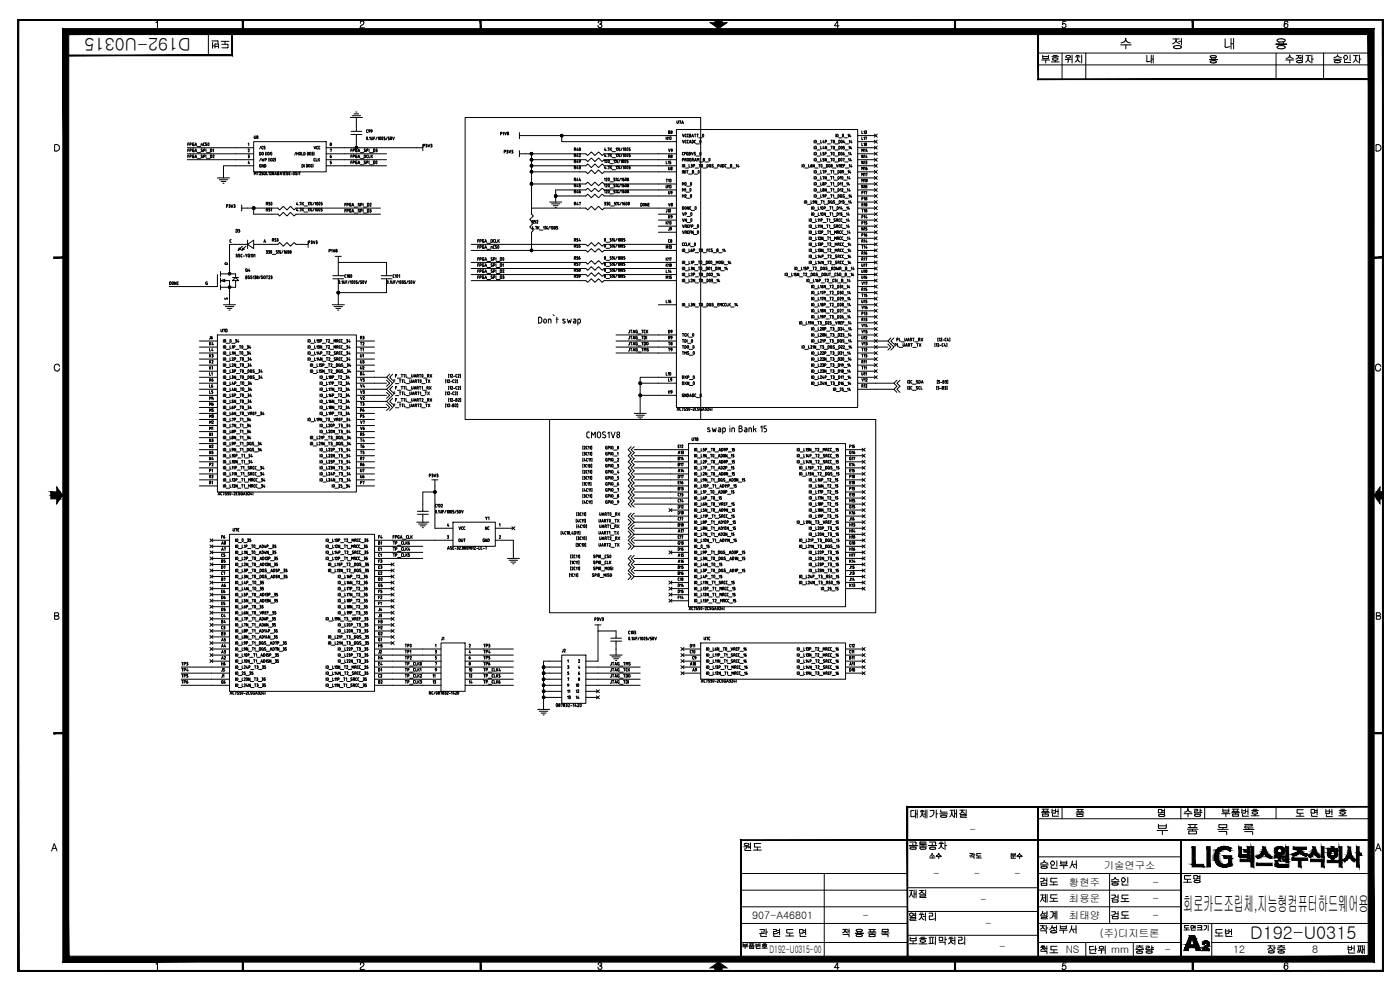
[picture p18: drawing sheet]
<svg xmlns="http://www.w3.org/2000/svg" width="420mm" height="297mm" viewBox="0 0 420 297" stroke-linecap="round" stroke-linejoin="round" font-family="sans-serif">
<defs><g id="words">
<text font-size="6.1" x="355.1" y="273.3">회로카드조립체,지능형컴퓨터하드웨어용</text>
<g font-size="5.3">
<text x="57.3" y="11.3" transform="rotate(-180 57.3 11.3)">D192-U0315</text>
<text x="375.2" y="281.9">D192-U0315</text>
</g>
<g font-size="4.4">
<text x="199" y="43.4">H10</text>
<text x="199" y="56.1">T10</text>
<text x="199" y="57.9">U10</text>
<text x="199" y="68.8">K10</text>
<text x="139" y="202.8">10</text>
<text x="206.4" y="201.1">A10</text>
<text x="254" y="202.8">D10</text>
<text x="171.1" y="207.4">10</text>
</g>
<g font-size="4">
<text x="202.8" y="48.7" transform="rotate(-90 202.8 48.7)">R8</text>
<text x="199.7" y="63.1">V8</text>
<text x="69.9" y="70.9">D3</text>
<text x="199.7" y="74.1">C8</text>
<text x="66.3" y="91.4">S</text>
<text x="199.7" y="101.2">D9</text>
<text x="110.4" y="112.2" transform="rotate(-90 110.4 112.2)">U2</text>
<text x="202.8" y="115.7" transform="rotate(-90 202.8 115.7)">L9</text>
<text x="62.1" y="128.4">M2</text>
<text x="107.2" y="130.2">V6</text>
<text x="110.4" y="128.4" transform="rotate(-90 110.4 128.4)">V7</text>
<text x="110.4" y="139.3" transform="rotate(-90 110.4 139.3)">R7</text>
<text x="144.6" y="157.3">Y1</text>
<text x="65.6" y="206.4">G6</text>
<text x="169.3" y="211">13</text>
</g>
<g font-size="3.5">
<text x="109" y="40.9">C99</text>
<text x="199.7" y="41.3">B8</text>
<text x="75.5" y="42.7">U8</text>
<text x="93.5" y="45.9">VCC</text>
<text x="98.1" y="44.8">8</text>
<text x="98.1" y="50.4">5</text>
<text x="171.4" y="51.9">R43</text>
<text x="199.7" y="52.2">U8</text>
<text x="257.9" y="52.2">M16</text>
<text x="171.4" y="57.1">R45</text>
<text x="199.7" y="59.3">U9</text>
<text x="257.5" y="59.3">P17</text>
<text x="79" y="64.6">R51</text>
<text x="158.8" y="68.1">R52</text>
<text x="199.7" y="66.7">K9</text>
<text x="199.7" y="70.2">J9</text>
<text x="257.5" y="66.7">P14</text>
<text x="257.5" y="68.4">P15</text>
<text x="257.5" y="72">P16</text>
<text x="72.7" y="82.5">Q4</text>
<text x="171.4" y="82.5">R58</text>
<text x="171.4" y="80.8">R57</text>
<text x="257.5" y="79.4">R17</text>
<text x="257.5" y="81.1">U17</text>
<text x="257.5" y="82.9">U18</text>
<text x="199" y="84.7">M15</text>
<text x="257.5" y="84.7">U16</text>
<text x="199" y="92.1">L16</text>
<text x="257.5" y="92.1">U15</text>
<text x="257.5" y="95.6">P13</text>
<text x="257.9" y="93.8">V16</text>
<text x="257.5" y="97.4">R13</text>
<text x="62.1" y="104.8">K4</text>
<text x="62.1" y="106.5">L4</text>
<text x="107.2" y="104.8">T2</text>
<text x="107.2" y="106.5">T1</text>
<text x="199.7" y="104.8">T8</text>
<text x="64.9" y="112.2" transform="rotate(-90 64.9 112.2)">K1</text>
<text x="64.9" y="113.9" transform="rotate(-90 64.9 113.9)">L1</text>
<text x="107.2" y="108.3">U1</text>
<text x="107.2" y="110.1">U3</text>
<text x="64.9" y="119.2" transform="rotate(-90 64.9 119.2)">L5</text>
<text x="107.2" y="119.2">V3</text>
<text x="107.2" y="117.5">V4</text>
<text x="199.7" y="119.2">H9</text>
<text x="62.1" y="121">M4</text>
<text x="62.1" y="122.8">M6</text>
<text x="107.2" y="121">V2</text>
<text x="107.2" y="122.8">T3</text>
<text x="64.9" y="130.2" transform="rotate(-90 64.9 130.2)">M1</text>
<text x="64.9" y="131.9" transform="rotate(-90 64.9 131.9)">N1</text>
<text x="107.2" y="131.9">R5</text>
<text x="62.1" y="133.7">N3</text>
<text x="62.1" y="135.5">N2</text>
<text x="62.1" y="137.2">N5</text>
<text x="107.2" y="133.7">T4</text>
<text x="107.2" y="137.2">T5</text>
<text x="202.5" y="137.2">A13</text>
<text x="206.7" y="133.3">U7B</text>
<text x="254" y="137.2">G16</text>
<text x="64.9" y="142.9" transform="rotate(-90 64.9 142.9)">P1</text>
<text x="64.9" y="146.4" transform="rotate(-90 64.9 146.4)">R1</text>
<text x="107.2" y="144.6">U6</text>
<text x="107.2" y="146.4">P7</text>
<text x="202.5" y="148.2">B13</text>
<text x="202.5" y="144.6">D17</text>
<text x="69.1" y="160.5">U7E</text>
<text x="136.9" y="160.2">VCC</text>
<text x="144.6" y="160.2">NC</text>
<text x="202.5" y="160.9">A17</text>
<text x="202.5" y="159.1">B18</text>
<text x="254" y="157.3">J16</text>
<text x="254" y="159.1">H13</text>
<text x="65.6" y="164.4">A8</text>
<text x="112.5" y="164.4">B1</text>
<text x="136.9" y="163.7">OUT</text>
<text x="143.9" y="163.7">GND</text>
<text x="202.5" y="164.4">G13</text>
<text x="254" y="164.4">G18</text>
<text x="65.6" y="170">B5</text>
<text x="65.6" y="173.6">C7</text>
<text x="112.5" y="170">F3</text>
<text x="112.5" y="173.6">E2</text>
<text x="202.5" y="171.8">B15</text>
<text x="202.5" y="170">A16</text>
<text x="254" y="170">K14</text>
<text x="65.6" y="175.3">B7</text>
<text x="65.6" y="177.1">A6</text>
<text x="112.5" y="175.3">D2</text>
<text x="112.5" y="177.1">G5</text>
<text x="202.5" y="177.1">D14</text>
<text x="254" y="177.1">K13</text>
<text x="65.6" y="182.7">E5</text>
<text x="65.6" y="184.5">D5</text>
<text x="112.5" y="182.7">F1</text>
<text x="112.5" y="184.5">J4</text>
<text x="65.6" y="186.3">C4</text>
<text x="65.6" y="188">B4</text>
<text x="65.6" y="189.8">C3</text>
<text x="112.5" y="186.3">J3</text>
<text x="112.5" y="188">H3</text>
<text x="112.5" y="189.8">H2</text>
<text x="65.6" y="195.4">A4</text>
<text x="65.6" y="197.2">A3</text>
<text x="112.5" y="195.4">H5</text>
<text x="112.5" y="197.2">J2</text>
<text x="120.6" y="197.2">TP1</text>
<text x="134.4" y="193.3" transform="rotate(-90 134.4 193.3)">J1</text>
<text x="144.3" y="197.2">TP4</text>
<text x="167.6" y="196.8">J2</text>
<text x="53.6" y="200.7">TP3</text>
<text x="65.6" y="199">A2</text>
<text x="112.5" y="202.5">D1</text>
<text x="120.6" y="199">TP2</text>
<text x="129.5" y="202.5">9</text>
<text x="140.1" y="199">6</text>
<text x="144.3" y="199">TP5</text>
<text x="144.3" y="200.7">TP6</text>
<text x="207.1" y="199">C9</text>
<text x="207.1" y="202.5">A9</text>
<text x="53.6" y="204.3">TP5</text>
<text x="65.6" y="204.3">J1</text>
<text x="112.5" y="204.3">C2</text>
<text x="129.1" y="204.3">11</text>
<text x="131.9" y="206.4" transform="rotate(-90 131.9 206.4)">13</text>
<text x="140.1" y="204.3">12</text>
<text x="172.2" y="209.2" transform="rotate(-90 172.2 209.2)">11</text>
<text x="175" y="209.2" transform="rotate(-90 175 209.2)">12</text>
<text x="175" y="211" transform="rotate(-90 175 211)">14</text>
</g>
<g font-size="3.1">
<text x="66.7" y="80.4">D</text>
<text x="291" y="250">-</text>
<text x="280.1" y="263.2">-</text>
<text x="292.2" y="263.2">-</text>
<text x="304.3" y="263.2">-</text>
<text x="331.3" y="260.7">기술연구소</text>
<text x="320.8" y="265.7">황현주</text>
<text x="345.9" y="265.7">-</text>
<text x="225.7" y="275.7">907-A46801</text>
<text x="258.9" y="275.7">-</text>
<text x="294.2" y="271.1">-</text>
<text x="320.8" y="270.7">최용운</text>
<text x="320.8" y="275.7">최태양</text>
<text x="345.9" y="270.7">-</text>
<text x="345.9" y="275.7">-</text>
<text x="295.6" y="278.2">-</text>
<text x="330.1" y="281.1">(주)디지트론</text>
<text x="230.9" y="286">D192-U0315-00</text>
<text x="299.9" y="284.9">-</text>
<text x="319.8" y="286">NS</text>
<text x="333.5" y="286">mm</text>
<text x="349.5" y="286">-</text>
<text x="370.1" y="286">12</text>
<text x="393.8" y="286">8</text>
</g>
</g></defs>
<g fill="none" stroke="#000" stroke-width=".3">
<path d="M47.3 6.4l-.5 .3M47.3 6.3v2.1v-2.1M62.5 9.5v7.1M63.6 12.3h1.7M63.8 13.8h.6M63.8 12.8v1.7M64.5 13.9h1.1M64.6 13.2l-.1 1.2M64.7 13.2h.8M65.3 12.2l.1 .1M65.4 12.4v.5M65.4 13.2l.2 .1"/>
<path d="M65.6 13.3v1.1M66.4 12.4h2.3M66.6 13.3h1.7M67.5 12.4v.7M68.2 13.3l.2 .1M68.4 13.5v.7M68.4 14.2l-1.8 .2M108.1 8v.3h1.3M108.2 6.8v.2M108.4 6.3a.58 .58 0 0 1 .8 .6M108.4 6.4l-.3 .4M108.7 7.5l-.5 .5"/>
<path d="M109.1 7.2l-.4 .3M109.2 6.9l-.2 .3M179.5 7.6a.59 .59 0 0 0 .5 .7 .59 .59 0 0 0 .6-.5M179.5 6.9a.49 .49 0 0 1 .4-.7 .49 .49 0 0 1 .6 .4 .49 .49 0 0 1-.4 .6M179.9 7.2h.3M180.2 7.2h.1M180.3 7.2l.3 .6M250.5 7.6l1.3 .1M251.3 6.4l-.8 1.2M251.3 6.4h.1M251.4 6.4v2M311.6 15.9h99.9"/>
<path d="M311.6 19.5h99.9M312.6 18h2.4M312.9 16.6v.8M312.9 16.9h1.8M313.8 18v.9M314.7 16.6l-.1 .9-1.7-.1M315.5 18.6h2.4M315.7 17h2M316.1 16.6h1.2M316.6 17.4h-.2a.37 .37 0 0 0-.5 .3 .37 .37 0 0 0 .5 .4h.2M316.6 17.4a.62 .62 0 0 1 .8 .5l-.8 .2M316.7 18.1v.5"/>
<path d="M318.7 15.9v7.8M318.7 7.9l.6 .5M318.9 7.2v.1a.63 .63 0 0 1 1 .2 .63 .63 0 0 1-.6 .8M319.9 6.4h-.9l-.1 .9M320.6 18.2l-.1 .5M320.6 17.8v.5M321.2 17.2l-.4 .2a.53 .53 0 0 1-.7 0 .53 .53 0 0 1 0-.8 .53 .53 0 0 1 .7 .1l.4 .2v.4M321.5 17.8l-1.8 .1M321.7 16.5v2.4M322.7 17.1h1.4M323 16.6h.9M323 18.3l-.4 .3"/>
<path d="M323.4 17.1v.4M323.7 18.4l.5 .2M323.8 18.3l-.4-.8-.4 .8M324.6 16.5v2.4M325.9 15.9v7.8M336.3 13.5h3.2M337.7 12.2l.1-.5 .2 .5M337.7 12.3l-1.3 .6M337.8 11.7v-.2v.2M337.9 13.5v1.2M338 12.3l.3 .3M338.3 12.6l.9 .3"/>
<path d="M344.2 16.6l-.1 1.8 .2 .1M344.6 18.5h-.3M345.2 18.4l-.6 .1M345.5 17.7h.6M345.5 16.6v2.3M346.1 16.6v2.3M352 11.7h1.9M352.2 14.1l.1 .3M352.3 13.9l-.1 .2M352.3 14.3l.8 .3M352.9 12l.2 .4M352.9 11.7v.3"/>
<path d="M352.9 12a1.42 1.42 0 0 1-1 1.1M353 12.4l.4 .4M353.1 13.7h.5M353.1 13.7l-.8 .2M353.4 12.8l.6 .3M353.6 14.6h-.5M353.7 13.6l.5 .1M353.8 12.4h.7M354.2 13.8l.4 .3M354.4 14.3l-.7 .3M354.6 14.1l-.2 .3M354.6 11.5v2"/>
<path d="M363 17.9h2.4h-2.4M363.5 18.3a.28 .28 0 0 0-.3 .2 .28 .28 0 0 0 .3 .3l.9 .1M363.5 17.3h.9M363.7 17.4v.5M364.4 16.7l.4 .1a.27 .27 0 0 1 .3 .2 .27 .27 0 0 1-.3 .3M364.4 18.2l.4 .1M364.4 16.7h-.4a.48 .48 0 0 0-.5 0 .48 .48 0 0 0-.2 .5l.2 .1M364.4 18.2l-.9 .1M364.7 17.4v.5M364.8 17.3h-.4M364.8 18.3a.28 .28 0 0 1 .3 .2 .28 .28 0 0 1-.3 .3l-.4 .1M367.6 13.9l.5 .3 1-.2"/>
<path d="M367.7 11.6v2.4M369.5 13.1h.7M369.5 11.5v3.2M370.2 11.5v3.2M382.9 13.3h3.2h-3.2M383 15.9v7.8M383.4 11.9l-.1 .3 .3 .3M383.4 11.9l1.1-.3 1.1 .3M383.6 12.5l.6 .1M383.6 14.5h1.8M383.6 14.5a.4 .4 0 0 1-.3-.5 .4 .4 0 0 1 .5-.3h1.2a.44 .44 0 0 1 .6 .2 .44 .44 0 0 1-.3 .6M383.9 12.7v.6"/>
<path d="M384.2 12.6h.7M385.2 12.6v.7M385.4 12.5l-.6 .1M385.4 7.8l.2 .4a.54 .54 0 0 0 .8-.2M385.4 7.4v.3M385.6 11.9l.1 .3-.4 .3M385.7 7.2l-.2 .2M385.9 18h2.4M386.1 7.1h-.4M386.1 7.1l.4 .3-.1 .6M386.5 6.7a.56 .56 0 0 0-.8-.3 .56 .56 0 0 0-.3 .7v.7M386.5 6.7v.1"/>
<path d="M386.6 17.3l-.6 .2M386.7 17.3l.3-.7a1.02 1.02 0 0 0 1.1 .9M387.1 16.6h.1M387.1 18v.9M389 16.7h1.5M389.3 17.5l-.4 .2M389.6 17.2l.1-.3 .2 .5 .6 .3M389.7 17.2l-.3 .3M389.7 16.7v.2M389.8 18.1a.42 .42 0 0 0-.5 .1 .42 .42 0 0 0-.1 .5l.6 .1M389.8 18.2h.8M390.2 18.8h-.4"/>
<path d="M390.3 17.2h.6M390.6 18.8h-.4M390.6 18.2a.26 .26 0 0 1 .3 .3 .26 .26 0 0 1-.3 .2M390.9 16.6v1.4M391.9 16.7h1.4M392.6 16.7v.7M393.4 18.7a1.38 1.38 0 0 1-.8-1.4l-.2 .8-.5 .6M393.7 17.7h.5M393.7 16.5v2.4M397.2 15.9v7.8M400.2 17.8h2.4M400.5 18.6l-.1-.1a1.61 1.61 0 0 1 1.9 0l-.1 .1"/>
<path d="M400.6 18.6l.5 .2M401.1 18.8h.5M401.4 16.8h.1M401.4 16.7l-1 .6M401.4 16.5v.3M401.4 16.7l1 .5M402.2 18.6l-.6 .2M402.4 17.3h.1M403.3 17.3a.57 .57 0 0 0 .6 .6 .57 .57 0 0 0 .5-.6M403.3 17.2v.1M403.5 18.1l.1 .7h1.8M403.7 16.6l-.4 .6"/>
<path d="M403.7 16.6h.3M404 16.6l.4 .6M404.5 17.2v.1M405.2 16.5v1.7M406.2 16.7h1.4M406.9 16.7v.7M407.6 18.7a1.38 1.38 0 0 1-.8-1.4l-.1 .8-.6 .6M408 17.7h.4M408 16.5v2.4M105.1 35.3h3.7M105.3 39.4h3.3M105.7 34.7h2.5"/>
<path d="M106.2 34.2h1.5M106.8 33.6h.3M106.9 35.3v4.1M139.6 35.3h70.7v90.6h-70.7zM151 39.8l.1-.1v.8M151.4 39.7l.3 .8 .3-.8M155.9 39.8v1.8M203 38.9h54.4v83.4h-54.4zM203.2 36.2v.6M203.6 36.2l-.1 .8-.4-.2M203.9 36.3l.4-.1-.2 .9M204.6 37.1l.2-.9 .3 .9"/>
<path d="M204.7 36.8h.3M258.6 39.3v.8h.4M259.3 39.5l.1-.2v.8M259.7 39.3h.2M259.8 39.7h.1M259.9 39.2l.2 .7-.4 .2M16.4 43.6v1.6M17.1 43.4a.97 .97 0 0 1 .7 1.3 .97 .97 0 0 1-1.4 .4M17.1 43.4l-.7 .1M56.2 46.1h19.9M56.2 44.3h19.9M56.2 47.9h19.9"/>
<path d="M56.4 46.9h.3M56.4 45.1h.3M56.4 43.3h.3M56.7 44.7h-.3v.9M56.7 46.5h-.3v.8M56.7 42.9h-.3v.8M57 47l.3-.1v-.3l-.3-.1v.8M57 43.3h.3v-.3l-.3-.1v.8M57 45.2h.2M57.2 44.7l.2 .2-.2 .2M57.2 44.7h-.2v.9M57.7 45.3l.2 .2"/>
<path d="M57.7 47.1l.2 .2M57.7 43.5l.2 .2M57.8 43.1v.4M57.8 44.9v.4M57.8 46.7v.4M57.9 44.7l-.2 .2M57.9 46.5l-.2 .2M57.9 42.9l-.2 .2M58 44.7h.2M58 46.5h.2M58 42.9h.2M58.1 45.1h.1v.5h-.2"/>
<path d="M58.1 46.9h.1v.4h-.2M58.1 43.3h.1v.4h-.2M58.5 45.6l.3-.9 .2 .9M58.5 47.3l.3-.8 .2 .8M58.5 43.7l.3-.8 .2 .8M58.6 45.3h.3M58.6 47.1h.3M58.6 43.5h.3M59.2 45.8h1M59.2 47.6h1M59.2 44h1M60.5 46.9l.3 .3h-.5"/>
<path d="M60.5 44.7h.2M60.5 46.5l.2 .1M60.5 44.7l-.1 .2 .4 .5h-.5M60.5 46.5l-.1 .3M60.5 43.1l.2 .6M60.6 43.2h-.3v.5M61.1 47l.4-.1v-.3l-.4-.1v.8M61.1 45.2h.2M61.2 43.7h.2M61.3 44.7l.2 .2-.2 .2M61.3 44.7h-.2v.9M61.4 42.9l-.4 .2 .2 .6"/>
<path d="M61.8 42.8l-.2 .3 .4 .2M61.8 42.9h.2M61.8 44.7v.9M61.8 46.5v.8M62 45.8h1M62 47.6h1M62 43.3v.3h-.4M62.5 42.9a.43 .43 0 0 1 .3 .4 .43 .43 0 0 1-.3 .4zM63.1 46.5l.5 .1-.1 .7h-.4zM63.3 44.7l.3 .1v.5M63.3 44.7h-.2v.9l.5-.3M63.9 46.6l.1-.1 .2 .2-.3 .6h.4"/>
<path d="M63.9 44.9l.2-.2v.9M65.2 53.4h3.7M65.8 53.9h2.5M66.4 54.4h1.4M66.9 55h.3M74.4 44.8h.4l-.3 .8h.3M74.5 46.5h.3l-.2 .4M74.6 46.9h.1M74.6 46.9l.2 .3M74.6 48.3l-.1 .7h.4M74.8 48.8v.3M74.8 47.1l-.3 .2"/>
<path d="M76.1 42.5h21.8v9.1h-21.8zM76.1 49.7h-9v3.7M76.3 52.5v-.9l.3 .5 .2-.5v.9M77.1 51.6h.5M77.4 51.6v.9M77.8 51.7l.2-.1 .2 .2-.3 .7h.3M77.9 49.6l.2 .5M78.1 49.3l-.2 .3M78.1 49.4h.3M78.2 49.7l.2 .5h-.3M78.3 43.9l-.4 .8M78.3 47.5l-.4 .8"/>
<path d="M78.3 46l-.4-.3v.8l.4-.3M78.4 46v.3M78.5 44.5l.2 .2M78.5 47.5l.2 .8 .2-.5 .2 .5 .2-.8M78.6 45.9l.4-.2 .1 .6-.3 .2-.2-.2M78.6 45.9v.4M78.7 43.9l-.2 .6M78.8 44.7h.1M78.8 51.6h-.3v.4l.4 .2M78.9 52.2l-.4 .3M79.1 49.4v.8l-.5-.8v.8M79.2 44.6l.2 .1"/>
<path d="M79.3 44.2l.3 .2-.2 .3M79.5 52.3l.2 .2M79.5 49.3l.3 .3M79.6 43.9h-.4v.3M79.6 49.4h-.3v.8h.3M79.6 51.8l-.2-.2-.3 .2 .1 .6 .4-.2M79.6 51.9v.3M79.7 47.5l.3 .2-.4 .3M79.8 47.5h-.2v.8M79.8 49.9l-.3 .2M79.8 45.6v1M79.8 49.6v.3"/>
<path d="M80 51.6v.9h.4M80.1 45.7v.8M80.4 45.7l.4 .2-.2 .6zM80.7 51.8l.1-.2v.9M80.7 47.4v1M81 47.5v.8M81.1 45.9l.2-.2v.8M81.1 51.7l.3-.1v.3M81.3 48.1l.2-.6 .2 .6M81.3 48.1l.2 .2 .2-.2M81.5 51.9l-.4 .6h.4M81.5 45.6v1"/>
<path d="M81.8 52.2l.2 .3 .1-.3M81.8 52.2l.2-.2 .1 .2M82 47.6l.2-.1 .2 .2-.4 .6h.4M82.4 52.5l.3-.9 .3 .9M82.5 52.2h.4M82.6 47.4v1M83.3 51.6l.4 .2-.2 .2 .2 .2-.2 .3h-.2zM83.3 52h.2M84 52.5l.3-.9 .3 .9M84.1 52.2h.4M84.9 51.8l.1-.2v.9M85.3 52h.3"/>
<path d="M85.7 51.6h-.4v.9h.4M86 52.4l.2 .1M86.3 52.1l-.1 .4M86.4 51.7l-.4 .1 .3 .3M86.7 52h.3M87.1 51.6h-.4v.9h.4M87.3 52.2h.4M88.1 51.7l.1 .8 .1-.8M88.1 51.6h.2M88.8 45.7l-.4 .8M89 52.1l.1 .3h-.5M89 45.7v.8"/>
<path d="M89 46.1h.5M89.1 51.7l-.4 .1 .3 .3M89.4 51.6v.9M89.5 45.7v.8M89.7 51.6h.5M89.8 45.7l.4 .2-.2 .6-.2-.2zM89.9 51.6v.9M90.5 45.7v.8h.4M90.8 49.3l.2 .3M90.8 49.4h-.2v.8h.2M91 49.6l-.2 .5M91.3 49.4v.8"/>
<path d="M91.5 46l-.3-.3v.8l.3-.3M91.6 46v.3M92 49.2v1M92.3 49.4v.8M92.3 45.6v1M92.6 49.6l.2-.3 .2 .3M92.6 49.6l.2 .5 .3-.5M93.4 49.3v.8M93.4 49.4l.2 .2v.5M93.4 50.1h.2M93.9 49.2v1M94.2 48.1l.4 .2"/>
<path d="M94.6 47.5l-.3 .1-.1 .5M94.8 47.5v.8h.4M95.5 47.5v.8M95.6 47.8l.3 .5M95.9 47.5l-.4 .5M97.9 46.1h18.1M97.9 44.3h29M97.9 47.9h18.1M97.9 49.7h18.1M105.3 46.9h.3M105.3 48.7h.3M105.3 45.1h.3"/>
<path d="M105.3 40.3h3.3M105.6 48.3h-.3v.8M105.6 44.7h-.3v.9M105.6 46.5h-.3v.8M105.9 48.8l.4-.1v-.3l-.4-.1v.8M105.9 47l.4-.1v-.3l-.4-.1v.8M105.9 45.2h.3M106.2 44.7l.2 .2-.2 .2M106.2 44.7h-.3v.9M106.7 44.9v.4M106.7 46.7v.4M106.7 48.6v.3"/>
<path d="M106.9 44.7l-.2 .2M106.9 44.7h.3M106.9 40.3v4M107 48.7h.2v.4l-.5-.2M107 45.1h.2v.5l-.5-.3M107 46.9h.2v.4l-.5-.2M107.2 48.3l-.5 .2M107.2 46.5l-.5 .2M107.4 49.1l.3-.8 .3 .8M107.4 45.6l.3-.9 .3 .9M107.4 47.3l.3-.8 .3 .8M107.5 45.3h.4"/>
<path d="M107.5 48.9h.4M107.5 47.1h.4M108.1 49.4h1M108.1 45.8h1M108.1 47.6h1M109.3 46.5l.4 .1-.1 .7h-.3zM109.5 44.7l-.2 .2 .4 .3M109.5 44.7h.2M109.6 48.8l.1 .3h-.4M109.6 45.1l.1 .4-.4-.1M109.7 48.3l-.4 .1 .4 .4M110 48.8l.4-.1v-.3l-.4-.1v.8"/>
<path d="M110 45.2h.3M110.2 44.7l.3 .2-.3 .2M110.3 44.7h-.3v.9M110.3 47.3h.1M110.4 46.5l-.4 .2 .2 .6M110.7 46.5v.8h.4M110.8 44.7v.9M110.8 48.3v.8M110.9 49.4h1M110.9 45.8h1M111.4 46.5v.8M111.5 46.8l.3 .5"/>
<path d="M111.8 46.5l-.4 .5M112.3 48.3l.2 .1v.5M112.3 44.7l.2 .1v.5M112.3 48.3h-.2v.8h.2M112.3 44.7h-.2v.9h.2M112.5 48.9l-.2 .2M112.5 45.3l-.2 .3M112.8 44.7h.2M112.9 49.1l.1-.8 .1 .8M112.9 49.1h.2M112.9 45.1h.1M113 44.7l.2 .5"/>
<path d="M113.2 45.3l-.4 .3M113.2 45.3h.1M114 41.1a.43 .43 0 0 1 .3 .4 .43 .43 0 0 1-.3 .4M114.6 41.1h.1a.43 .43 0 0 1 .2 .4 .43 .43 0 0 1-.2 .4zM115.5 41.1h-.3v.4l.4 .2M115.6 41.7l-.4 .3M116.2 41.1l-.3 .9M116.9 41.8l-.4 .2M116.9 41.1h-.4v.4l.4 .2M116.9 41.7v.1M117.2 41.1h.1a.43 .43 0 0 1 .2 .4 .43 .43 0 0 1-.2 .4zM117.8 41.1l.3 .9 .3-.9"/>
<path d="M126.9 43.4v1.8M127 43.8l.4-.1v-.4h-.4v.8M127.8 43.3h.3l-.2 .3M127.9 43.6h.1M127.9 43.6l.2 .2M128.2 43.9l-.4 .2M128.4 43.3l.3 .8 .3-.8M129.3 43.3h.2M129.3 44.1h.2M129.3 43.6h.2M129.4 43.3l.2 .5M129.6 43.9l-.2 .2"/>
<path d="M150.2 40.1h.4v-.4h-.4v.8M151.3 45.6l.4-.1v-.3l-.4-.1v.8M152.1 45.1l.3 .2-.2 .2M152.2 45.5h.1M152.2 45.5l.2 .2M152.2 40.2l.2-.2 .2 .2M152.2 40.3l.2 .2 .2-.2M152.3 40.2v.1M152.4 45.7l-.3 .2M152.5 45.7v.1M152.7 40.2v.1M152.7 45.1l.3 .8 .3-.8"/>
<path d="M153.6 45.1l.3 .2-.2 .2M153.6 45.5h.1M153.7 45.5l.2 .2M153.9 45.7l-.3 .2M153.9 45.7v.1M155.9 46.1h19.9l.6 .6 1.1-1.1 1 1.1 1.1-1.1 1.1 1.1 .6-.6h21.7M155.9 40.7h41.7M155.9 45.2v1.8M159.5 49.7v14.6l.6 .5-1.1 1.1 1.1 1.1-1.1 1.1 1.1 1-.6 .6v5.4h16.3l.6 .5 1.1-1 1 1 1.1-1 1.1 1 .6-.5h21.7M159.5 46.1v3.6M159.5 51.6h14.5M159.5 47.9h14.5"/>
<path d="M159.5 49.7h14.5M159.5 55.2h14.5M166.8 58.8h9l.6-.5 1.1 1.1 1-1.1 1.1 1.1 1.1-1.1 .6 .5h16.3M168.6 40.7v1.8h29M172.4 44.8h.3v-.4h-.3v.8M172.4 46.7l.3-.1v-.3l-.3-.1v.8M172.6 44.8l.2 .4M172.6 46.7l.2 .3M173.3 44.4l-.2 .6h.4M173.3 46.2l-.2 .7h.4M173.4 44.8v.4M173.4 46.7v.3"/>
<path d="M173.8 44.9l.2-.2 .2 .2M173.8 45l.2 .2 .2-.2M173.8 46.3l.3-.1v.3M173.8 45h.1M174 57h-7.2v3.6M174.2 46.5l-.4 .5h.4M174.2 45h.1M175.8 57l.6-.5 1.1 1 1-1 1.1 1 1.1-1 .6 .5h16.3M175.8 51.6l.6 .5 1.1-1.1 1 1.1 1.1-1.1 1.1 1.1 .6-.5h16.3M175.8 47.9l.6 .6 1.1-1.1 1 1.1 1.1-1.1 1.1 1.1 .6-.6h21.7M175.8 49.7l.6-.5 1.1 1.1 1-1.1 1.1 1.1 1.1-1.1 .6 .5h21.7M175.8 55.2l.6-.5 1.1 1 1-1 1.1 1 1.1-1 .6 .5h16.3"/>
<path d="M181.4 55.5l.2-.3v.9M181.4 48.2l.2-.2v.9M181.4 53.6l.2-.2v.9M181.4 57.2l.2-.1v.8M181.6 44.4l-.2 .6h.5M181.6 49.8l-.2 .7h.5M181.6 46.2l-.2 .7h.5M181.8 44.8v.4M181.8 46.7v.3M181.8 50.3v.4M181.8 55.4l.3-.1 .1 .2M181.8 53.6l.3-.1 .1 .2"/>
<path d="M181.9 48h.1a.43 .43 0 0 1 .2 .4 .43 .43 0 0 1-.2 .4zM182 57l.2 .3M182 57.1l-.2 .1M182.2 45.2h.1M182.2 47h.1M182.2 50.6v.1M182.2 55.5l-.3 .6h.4M182.2 53.7l-.3 .6h.4M182.2 57.4l-.3 .5h.4M182.4 44.5l.4-.1-.2 .8M182.4 49.9l.4-.1-.2 .9M182.4 46.3l.4-.1-.2 .8"/>
<path d="M182.6 56l.1-.8 .1 .8M182.6 48h.1a.43 .43 0 0 1 .2 .4 .43 .43 0 0 1-.2 .4zM182.6 53.5l.1 .7 .1-.7M182.6 57.1h.1a.43 .43 0 0 1 .2 .4 .43 .43 0 0 1-.2 .4zM182.6 56h.2M182.6 53.5h.2M183 56.4h1.1M183 49.1h1.1M183 54.6h1.1M183 58.2h1.1M183.1 44.4v.8M183.1 46.2v.8"/>
<path d="M183.1 49.8v.9M183.3 44.7l.3 .5M183.3 50.1l.3 .6M183.3 46.5l.3 .5M183.6 44.4l-.5 .5M183.6 49.8l-.5 .5M183.6 46.2l-.5 .5M183.7 45.5h1M183.7 50.9h1M183.7 47.3h1M184.2 48.2l.2-.2v.9M184.2 57.9h.2"/>
<path d="M184.4 57.4l.2 .2-.2 .3M184.5 55.2h-.3v.4l.3 .2M184.5 53.4h-.3v.4l.4 .2-.4 .3M184.5 57.1h-.3v.3h.2M184.6 55.8l-.4 .3M184.8 44.6l.3-.2v.8M184.8 50l.3-.2v.9M184.8 46.4l.3-.2v.8M185.4 48l-.7 .9M185.6 55.2l-.8 .9M185.6 53.4l-.8 .9M185.6 57.1l-.8 .8"/>
<path d="M186.1 44.4l-.8 .8M186.1 49.8l-.8 .9M186.1 46.2l-.8 .8M186.1 48l-.4 .9M186.2 55.2l-.3 .9M186.2 53.4l-.3 .9M186.2 57.1l-.3 .8M186.4 48.2l.1-.2v.9M186.5 55.5l.2-.3v.9M186.5 53.6l.2-.2v.9M186.5 57.2l.2-.1v.8M186.7 44.4l-.3 .8"/>
<path d="M186.7 49.8l-.3 .9M186.7 46.2l-.3 .8M186.9 48a.43 .43 0 0 1 .3 .4 .43 .43 0 0 1-.3 .4zM187 55.6l.3 .1v.3h-.3zM187 44.6l.2-.2v.8M187 50l.2-.2v.9M187 46.4l.2-.2v.8M187 53.8v.4l.4-.2M187 53.8l.3 .2M187 57.4l.3 .1v.3h-.3zM187.3 55.2l-.3 .4M187.3 53.4l-.3 .4"/>
<path d="M187.3 57l-.3 .4M187.5 44.4l.3 .2-.1 .5M187.5 45.1h.2M187.5 49.9l.1-.1a.43 .43 0 0 1 .2 .4 .43 .43 0 0 1-.2 .4h-.1M187.5 46.2h.1a.43 .43 0 0 1 .2 .4 .43 .43 0 0 1-.2 .4l-.1-.1M187.5 48h.1a.43 .43 0 0 1 .2 .4 .43 .43 0 0 1-.2 .4h-.1M187.6 44.4v.7M187.6 49.9v.7M187.6 46.2v.8M187.6 48v.8M187.7 56l.1-.8 .1 .8M187.7 53.5l.1 .7 .1-.7"/>
<path d="M187.7 57.1h.1a.43 .43 0 0 1 .2 .4 .43 .43 0 0 1-.2 .4zM187.7 56h.2M187.7 53.5h.2M188.2 45.1l.1-.7 .1 .7M188.2 49.9v-.1a.43 .43 0 0 1 .3 .4 .43 .43 0 0 1-.3 .4zM188.2 46.2a.43 .43 0 0 1 .3 .4 .43 .43 0 0 1-.3 .4zM188.2 45.1h.2M188.3 55.8l.2-.2 .2 .2M188.3 55.9l.2 .2 .2-.2M188.3 54l.2-.2 .2 .2M188.3 54.1l.2 .2 .2-.2M188.3 57.6l.2-.2 .2 .2"/>
<path d="M188.3 57.7l.2 .2 .2-.2M188.3 48.3l.2 .3-.4 .3M188.3 54v.1M188.3 55.8v.1M188.3 57.6v.1M188.4 48h-.3v.4h.2M188.7 54v.1M188.7 55.8v.1M188.7 57.6v.1M188.9 46.5l.3 .4M189.1 44.4h-.3v.3l.4 .3-.4 .2M189.1 49.8h-.3v.4l.4 .3"/>
<path d="M189.1 46.2h-.3v.4h.1M189.1 50.4l-.3 .3M189.1 46.8l-.3 .2M204.8 49.4v.8M205 47.5l.2 .2-.4 .3M205 47.5h-.2v.8M205 49.6l.3-.3 .2 .3M205.1 49.6l.2 .5 .2-.5M205.2 45.7l-.4 .2v.5l.4 .1M205.4 46.1h.4M205.5 51.1v.9l-.4-.9v.9M205.6 42.3v.5l.4 .1"/>
<path d="M205.6 56.8l.2-.2v.8M205.6 58.5l.2-.1 .2 .2-.4 .6h.4M205.6 50.4h1M205.6 54.8v.8M205.7 54.8a.43 .43 0 0 1 .3 .4 .43 .43 0 0 1-.3 .4v-.1M205.7 47.5l.2 .4-.4 .1M205.8 47.5h-.3v.8M205.8 45.7h-.4v.8M205.8 41.1h.2M205.8 48l.2 .3M205.8 51.1v.9M205.9 57.7h1"/>
<path d="M206 40.3l-.4 .2 .2 .6M206 42.1l-.4 .2M206.1 51.1h.4M206.1 55.9h1M206.1 59.5h1M206.2 42.3l.1 .5 .3 .1M206.2 48.1l.3-.6 .2 .6M206.2 48.1l.3 .2 .2-.2M206.3 51.1v.9M206.4 41.1h.2M206.5 45.7h-.4v.8h.4l-.1-.4M206.6 40.3l-.4 .2 .2 .6"/>
<path d="M206.6 42.1l-.4 .2M206.6 52.2h1.1M206.8 45.7l.4 .2-.2 .2 .2 .2-.2 .2h-.2zM206.8 49.4v.8h.4M206.8 46.1h.2M206.9 40.6h.3v-.3h-.3v.8h.2M206.9 42.9l.3-.8 .2 .8M206.9 48.1l.3 .2M206.9 42.7h.4M207 47.8v.3M207.1 40.6l.2 .2-.2 .3M207.1 56.6h.1a.43 .43 0 0 1 .2 .4 .43 .43 0 0 1-.2 .4z"/>
<path d="M207.2 47.5l-.3 .2M207.2 47.5h.2M207.3 47.9l.1 .4h-.2M207.3 54.8a.43 .43 0 0 1 .3 .4 .43 .43 0 0 1-.3 .4zM207.3 58.4l.1 .8 .1-.8M207.3 58.4h.2M207.4 49.4h.2M207.4 50.2h.2M207.5 45.7l.3 .8 .2-.8M207.5 49.7h.1M207.6 49.3l.1 .5M207.6 41.1l.3-.8 .2 .8"/>
<path d="M207.7 40.9h.3M207.8 49.9l-.2 .3M207.8 51.5h.3v-.3l-.3-.1v.9h.2M207.8 42.1l.3 .2M207.9 42.1h-.2v.8h.2M207.9 47.5l.2 .2-.4 .3M207.9 47.5h-.2v.8M208 48l.1 .3M208 51.5l.2 .2-.2 .2M208.1 42.7l-.3 .2M208.1 42.3v.4M208.3 49.3l.1 .4-.4 .1"/>
<path d="M208.3 49.4h-.3v.8M208.4 52.2h1M208.4 42.3l.2 .6M208.4 48.3l.3-.8 .3 .8M208.4 40.3h.4M208.5 48.1h.4M208.6 42.1l-.2 .2M208.6 40.3v.8M208.6 42.9h.2M208.6 42.1h.2M208.6 50.4h1M208.7 46.2v.3l-.4-.1"/>
<path d="M208.7 45.7l-.4 .1 .4 .4M208.9 43.2h1M208.9 46.8h1M209.1 40.3h.5M209.2 48.3v-.8l.3 .5 .3-.5v.8M209.4 40.3v.8M209.6 51.2v-.1a.43 .43 0 0 1 .3 .4 .43 .43 0 0 1-.3 .4zM209.7 41.4h1M209.8 49.4h.4M209.9 48.6h1M210 49.4v.8M210.1 42.1v.8"/>
<path d="M210.1 45.8v.7M210.1 42.1h.1a.43 .43 0 0 1 .2 .4 .43 .43 0 0 1-.2 .4l-.1-.1M210.1 45.8l.1-.1a.43 .43 0 0 1 .2 .4 .43 .43 0 0 1-.2 .4h-.1M210.5 50.1l.1-.8 .3 .3-.1 .5M210.6 50.1h.1M210.9 40.3h.1a.43 .43 0 0 1 .2 .4 .43 .43 0 0 1-.2 .4zM211 50.4h1M211 47.9h.3M211.2 47.5l.3 .6-.3 .2M211.3 47.5h-.3v.8h.3M211.6 48.6h1M212.3 49.3l.2 .3"/>
<path d="M212.3 49.4h-.2v.8h.2M212.6 49.6l-.3 .5M212.8 49.6l.3-.3 .2 .3M212.8 47.5l.1 .8 .1-.8M212.8 47.5h.2M212.9 49.6l.2 .5 .2-.5M213.2 50l.2 .2M214 49.4l-.4 .1 .5 .5-.5 .1M214.3 50.4h.9M215.6 49.3l.2 .3-.4 .2M215.6 49.4h-.2v.8M216.1 49.4v.5"/>
<path d="M216.5 49.4v.7l-.4-.2M217 49.3l.3 .3M217.1 49.4h-.3v.8h.3M217.3 49.6l-.3 .5M217.8 49.3l-.2 .6 .2 .2M217.8 49.4h.1M217.8 50.2h.1M218.1 50.4h.9M219.2 49.7h.2M219.4 49.3l.2 .6-.2 .2M219.4 49.4h-.2v.8h.2M219.8 50.4h1"/>
<path d="M220.9 49.5l.2-.1v.8M221.5 49.4l-.1 .6h.4M221.7 49.8v.4M240.7 49.4v.8M240.9 49.6l.3 .5 .2-.5M240.9 49.6l.3-.3 .2 .3M241.5 50.4h1M242.7 49.4v.8h.3M243.3 50l.2 .2 .1-.2M243.3 49.7l.3 .2M243.3 49.7v.3M243.6 49.3l-.3 .4"/>
<path d="M243.7 49.9v.1M244.3 42.1v.8M244.3 43.9v.8M244.3 45.7v.8M244.3 47.5v.8M244.3 51.1v.9M244.3 53v.8M244.3 54.8v.8M244.3 56.6v.8M244.3 58.4v.8M244.4 49.4v.8l-.5-.8v.8M244.5 42.3l.3-.2 .2 .2"/>
<path d="M244.5 42.7l.3 .2 .2-.2M244.5 44.1l.3-.2 .2 .2M244.5 44.5l.3 .2 .2-.2M244.5 45.9l.3-.2 .2 .2M244.5 46.3l.3 .2 .2-.2M244.5 47.7l.3-.2 .2 .2M244.5 48.1l.3 .2 .2-.2M244.5 51.4l.3-.3 .2 .3M244.5 51.7l.3 .2 .2-.2M244.5 53.2l.3-.2 .2 .2M244.5 53.5l.3 .3 .2-.3M244.5 55l.3-.3 .2 .3"/>
<path d="M244.5 55.4l.3 .2 .2-.2M244.5 56.8l.3-.2 .2 .2M244.5 57.2l.3 .2 .2-.2M244.5 58.6l.3-.2 .2 .2M244.5 59l.3 .2 .2-.2M244.5 50.4h1M244.6 42.3v.4M244.6 44.1v.4M244.6 45.9v.4M244.6 47.8v.3M244.6 51.4v.3M244.6 53.2v.4"/>
<path d="M244.6 55v.4M244.6 56.8v.4M244.6 58.6v.4M245 42.3v.4M245 44.1v.4M245 45.9v.4M245 47.8v.3M245 51.4v.3M245 53.2v.4M245 55v.4M245 56.8v.4M245 58.6v.4"/>
<path d="M245.2 52.2h.9M245.2 43.2h.9M245.2 46.8h.9M245.2 48.6h.9M245.2 55.9h.9M245.2 57.7h.9M245.2 59.5h.9M245.2 45h.9M245.2 54.1h.9M245.7 49.4h.4M245.9 49.4v.8M246.3 42.1v.8h.3"/>
<path d="M246.3 43.9v.8h.3M246.3 45.7v.8h.3M246.3 47.5v.8h.3M246.3 51.1v.9h.3M246.3 53v.8h.3M246.3 54.8v.8h.3M246.3 56.6v.8h.3M246.3 58.4v.8h.3M246.4 50.1l.1-.8 .1 .8M246.5 50.1h.1M246.9 50.4h1M246.9 55.4l.2 .2 .2-.2"/>
<path d="M246.9 57.1l.2-.2 .2 .2M246.9 51.3l.4-.2-.2 .9M246.9 53h.4l-.2 .8M246.9 55.4l.2-.3 .2 .3M246.9 57.2l.2 .2 .2-.2M246.9 46.5h.2M246.9 48.3h.2M247.1 46.1l.2 .1M247.1 47.9l.2 .3-.2 .1M247.1 58.8l-.2-.2 .2-.2 .2 .4M247.1 42.1l-.2 .6h.5M247.1 43.9l-.2 .6h.5"/>
<path d="M247.1 58.8h.2M247.2 45.7h-.3v.4h.2M247.2 47.5h-.3v.4h.2M247.2 42.5v.4M247.2 44.4v.3M247.3 58.8l-.3 .4M247.3 46.3l-.2 .2M247.6 51.6h.2M247.6 46.2h.2M247.6 55.2h.2M247.6 58.8h.2M247.7 42.5h.2"/>
<path d="M247.8 45.7l.2 .2-.2 .2M247.8 51.1l.2 .3-.2 .2M247.8 54.7l.2 .3-.2 .2M247.8 58.4l.2 .2-.2 .2M247.8 45.7h-.2v.8M247.8 51.1h-.2v.9M247.8 54.8h-.2v.8M247.8 58.4h-.2v.8M247.9 42.1l.2 .2-.2 .2M247.9 42.1h-.2v.8M248 47.5v.8l-.4-.8v.8M248 53v.8l-.4-.8v.8"/>
<path d="M248 56.6v.8l-.4-.8v.8M248.1 43.9v.8l-.4-.8v.8M248.2 52.2h.9M248.2 46.8h.9M248.2 48.6h.9M248.2 55.9h.9M248.2 57.7h.9M248.2 59.5h.9M248.2 54.1h.9M248.2 49.3l.2 .3M248.2 49.4h-.2v.8h.2M248.3 43.2h.9"/>
<path d="M248.3 45h.9M248.4 49.9l-.2 .2M248.5 49.6v.3M248.8 50.1l-.1-.5 .2-.3 .1 .8M248.8 50.1h.2M249.3 47.5h.4M249.3 45.7h.4M249.3 51.1h.4M249.3 53h.4M249.3 54.8h.4M249.3 56.6h.4M249.3 58.4h.4"/>
<path d="M249.4 49.8l.1-.1 .2 .1M249.4 49.9l.1 .3 .2-.3M249.4 42.1h.4M249.4 43.9h.4M249.5 45.7v.8M249.5 47.5v.8M249.5 51.1v.9M249.5 53v.8M249.5 54.8v.8M249.5 56.6v.8M249.5 58.4v.8M249.6 42.1v.8"/>
<path d="M249.6 43.9v.8M249.9 50.4h1M250 51.4l.2-.3v.9M250 53.1l.2-.1v.8M250 54.9l.2-.1v.8M250 56.8l.2-.2v.8M250 58.6l.2-.2v.8M250 45.8l.1-.1a.43 .43 0 0 1 .3 .4 .43 .43 0 0 1-.3 .4zM250 47.5v.5l.2 .3 .1-.8M250.1 47.5h.2M250.2 42.1v.8M250.2 43.9v.8"/>
<path d="M250.2 42.1a.43 .43 0 0 1 .3 .4 .43 .43 0 0 1-.3 .4v-.1M250.2 43.9a.43 .43 0 0 1 .3 .4 .43 .43 0 0 1-.3 .4M250.3 52.2h1M250.3 55.9h1M250.3 57.7h1M250.3 59.5h1M250.3 54.1h1M250.5 46.8h1M250.5 48.6h1M250.6 43.2h1M250.6 45h1M250.8 40.3v.8"/>
<path d="M251 49.4l.3 .8 .3-.8M251.1 40.5l.2-.2 .2 .2M251.1 40.8l.2 .3 .2-.3M251.1 40.5v.4M251.6 40.5v.4M251.6 51.9l.3-.5-.4-.3v.9h.1M251.6 47.5l.5 .3-.1 .4-.4 .1zM251.7 58.4l.2 .2-.2 .6M251.7 58.4h-.2v.8h.2M251.7 41.4h1M251.8 49.8h.3l.2 .4M251.9 53.5l-.4 .3v-.8h.3l.1 .6"/>
<path d="M251.9 55l-.4-.2v.8h.1M251.9 56.8l-.4-.2v.8l.4-.3M251.9 55l-.3 .5M251.9 56.9v.3M251.9 44.7l.3-.5-.5-.3v.8h.2M252 49.3l.3 .3-.3 .2M252.1 49.4h-.3v.8M252.1 46l-.5-.3v.8l.5-.3M252.1 46v.3M252.2 42.7l-.5 .2v-.8h.4l.1 .6M252.2 59l.2 .2 .2-.2M252.2 53.1l.2-.1v.8"/>
<path d="M252.2 54.9l.2-.1v.8M252.2 56.8l.2-.2v.8M252.4 45.8l.3 .2-.2 .5zM252.4 47.5l.1 .8 .2-.3v-.5M252.4 47.5h.2M252.4 51.2v-.1a.43 .43 0 0 0-.3 .4 .43 .43 0 0 0 .3 .4M252.4 51.2v.7M252.5 59.1l.2 .1M252.5 42.1v.8M252.5 43.9v.8M252.5 42.1h.2M252.5 42.8h.2"/>
<path d="M252.5 43.9h.2M252.5 44.7h.2M252.5 49.7h.3M252.6 54.9l.2-.1v.8M252.6 58.6l-.4-.2v.6M252.7 58.6v.4M252.7 53h.1a.43 .43 0 0 1 .2 .4 .43 .43 0 0 1-.2 .4zM252.7 42.1v.8M252.7 43.9v.8M252.8 51.3l.3-.1 .1 .4M252.8 51.4l.4 .2M252.8 56.6l.2 .2"/>
<path d="M252.8 56.6l-.2 .1M252.8 51.4h.1M252.9 40.3v.7M252.9 40.3a.43 .43 0 0 1 .3 .4 .43 .43 0 0 1-.3 .4v-.1M252.9 49.4h-.4v.8h.4M253 56.9l-.4 .5h.4M253 55.9h1M253 59.1l.3 .1M253 46.1l.3 .1M253 47.6l.4-.1-.2 .8M253 46.1v.3M253.1 57.7h1"/>
<path d="M253.1 54.1h1M253.2 51.6l-.3 .4M253.2 49.7h.3M253.3 42.1l-.2 .6h.4M253.3 45.7l-.3 .4M253.3 52.2h1M253.3 41.4h1M253.4 58.4l-.4 .1 .4 .5-.1 .2M253.4 46.3l-.3 .2-.1-.2M253.4 44.5l-.3 .2M253.4 43.9h-.3v.4l.4 .2M253.4 42.5v.4"/>
<path d="M253.5 46.8h1M253.5 48.6h1M253.5 49.4h-.3v.8M253.6 59.5h1M253.6 45h1M253.7 43.2h1M253.7 50.4h1M254.1 54.9l.2-.1v.8M254.3 53.1l.1-.1v.8M254.3 56.8l.1-.2v.8M254.4 40.5l.2-.2v.8M254.4 51.4l.2-.3v.9"/>
<path d="M254.6 45.9l.2-.2v.8M254.6 47.7l.2-.2v.8M254.7 44.1l.2-.2v.8M254.7 54.8l-.2 .6h.5M254.7 58.6l.2-.2v.8M254.8 42.3l.2-.2v.8M254.8 49.5l.2-.1v.8M254.9 55.2v.4M254.9 53l-.2 .6h.5M254.9 56.6l-.2 .6h.5M255 53.4v.4M255 57v.4"/>
<path d="M255.1 40.3l-.2 .6h.5M255.1 51.1l-.2 .7h.5M255.2 40.7v.4M255.2 51.6v.4M255.3 45.7l-.2 .7h.4M255.3 47.5l-.2 .7h.4M255.4 43.9l-.2 .6h.4M255.4 58.4l-.2 .7h.4M255.4 46.2v.3M255.4 48v.3M255.5 42.1l-.2 .6h.4M255.5 49.4l-.2 .6h.4"/>
<path d="M255.5 44.4v.3M255.5 58.8v.4M255.6 42.5v.4M255.6 49.8v.4M257.4 57h5.4M257.4 46.1h5.4M257.4 44.3h5.4M257.4 47.9h5.4M257.4 40.7h5.4M257.4 42.5h5.4M257.4 55.2h5.4M257.4 58.8h5.4"/>
<path d="M258.6 41.1v.8h.4M258.6 42.9v.8h.4M258.6 45.6v-.9l.3 .5 .3-.5v.9M258.6 54.6v-.8l.3 .4 .3-.4v.8M259.1 46.5v.8l-.5-.8v.8M259.3 41.3l.1-.2v.8M259.3 43.1l.1-.2v.8M259.3 46.7l.2-.2v.8M259.4 44.9l.2-.2v.9M259.4 54l.2-.2v.8M259.7 43.5l.2 .2 .2-.2M259.7 41.2l.4-.1-.2 .8"/>
<path d="M259.7 43.6l.2-.4 .2 .4M259.9 54.3l.1-.2 .2 .3-.2 .2-.1-.2M259.9 54.3v.1M260 46.5l-.2 .7h.4M260.1 44.7l-.2 .6h.4M260.1 47v.3M260.2 45.2v.4M262.4 40.2l.9 .9M262.4 42l.9 1M262.4 43.9l.9 .8M262.4 45.7l.9 .9M262.4 47.5l.9 .9"/>
<path d="M262.4 49.3l.9 .9M262.4 51.1l.9 .9M262.4 52.9l.9 .9M262.4 54.7l.9 .9M262.4 56.6l.9 .8M262.4 58.4l.9 .9M263.3 40.2l-.9 .9M263.3 42l-.9 1M263.3 43.9l-.9 .8M263.3 45.7l-.9 .9M263.3 47.5l-.9 .9M263.3 49.3l-.9 .9"/>
<path d="M263.3 51.1l-.9 .9M263.3 52.9l-.9 .9M263.3 54.7l-.9 .9M263.3 56.6l-.9 .8M263.3 58.4l-.9 .9M413 43.6l-.1 1.5 .2 .2M413.1 43.4l-.1 .1M413.1 43.4a1.02 1.02 0 0 1 1.4 1 1.02 1.02 0 0 1-1.4 .9M68 61.9h.2M68.1 61.4l.3 .2-.3 .2M68.2 61.4h-.2v.9M68.7 61.4h.2"/>
<path d="M68.7 62.3h.2M68.8 61.8h.1M68.9 61.4l.2 .2-.2 .6M69 72.5l.2 .2M69 72.1v.4M69.2 72.7h.2M69.4 61.4l.2 .9 .3-.9M70.2 61.4h.2M70.2 62.3h.2M70.3 61.8h.1M70.4 61.4l.1 .2-.1 .6M71 76.3h.2"/>
<path d="M71 76.2l-.1 .3 .4 .4-.5 .1M71.6 77l.3 .1M71.7 76.2l-.1 .3 .4 .3-.2 .3M71.8 76.3h.2M71.8 74.4l.4 .4-.8 .3zM72.3 76.5l.2 .6M72.5 76.3l-.2 .2M72.5 62.4h3.6v1.9h5.5M72.5 76.3h.2M72.5 77.1h.2M72.5 61.5v1.8M72.7 73.9l-1.1 1"/>
<path d="M72.9 74.4l.4 .4-.8 .3zM73 76.8h.4M73.6 76.3l.3 .4 .3-.4M73.8 73.9l-1.1 1M73.9 76.7v.4M74.3 73.3l1.8 1.3v-2.5l-1.8 1.2h-5.4v5.4M74.3 72.1v2.5M74.4 76.9l.3 .2M74.5 76.5v.4M74.7 76.2l-.3 .3M74.7 76.3h.2M74.8 76.7l.1 .4h-.2"/>
<path d="M75.2 76.5l.2-.2v.8M75.8 76.3a.43 .43 0 0 1 .3 .4 .43 .43 0 0 1-.3 .4zM76.1 73.3h7.3l.5-.5 1.1 1.1 1.1-1.1 1.1 1.1 1.1-1.1 .5 .5h3.7M76.1 62.4h5.5M76.3 76.5l.2-.2v.8M79.2 72.7l.2-.8 .3 .8M79.3 72.5h.3M79.9 75.2h.2M79.9 76h.2M80 75.6h.1M80.1 75.2l.2 .7-.2 .1M80.6 75.2l.3 .2-.2 .2"/>
<path d="M80.7 75.6h.1M80.7 75.5l.2 .4-.3 .1M81.3 75.2h.1M81.3 75.9h.1M81.3 75.2v.8M81.5 75.2v.8M81.7 72.1l.5 .3M81.7 76.3h1M82 71.5l.2 .3-.2 .2M82 71.6h-.3v.8M82.5 72.4h.1M82.6 71.9l.2 .3"/>
<path d="M82.8 71.6h-.3v.3h.1M82.8 72.2l-.2 .2M83.1 71.6h.3l-.1 .3M83.2 75.2h-.3v.4h.3v.2l-.3 .2M83.2 71.9h.1M83.3 71.9l.2 .2M83.4 62.4l.5 .6 1.1-1.1 1.1 1.1 1.1-1.1 1.1 1.1 .5-.6h25.4M83.4 64.3l.5 .5 1.1-1.1 1.1 1.1 1.1-1.1 1.1 1.1 .5-.5h25.4M83.5 72.2l-.4 .2M83.5 72.1v.1M84.3 75.2l-.8 .8M84.9 75.2l-.3 .8"/>
<path d="M85.2 75.4l.2-.2v.8M85.7 75.6h.3v.4h-.3zM85.9 75.2l-.2 .4M86.4 75.2h.2M86.4 75.2v.8M86.6 75.2l.1 .5-.3 .2M89.2 60.7l-.2 .6h.4M89.2 62.5l-.2 .7h.4M89.3 61.2v.3M89.3 62.9v.4M89.7 61.5h.1M89.7 63.3h.1"/>
<path d="M90 60.8l.4-.1-.2 .8M90 62.6l.4-.1-.2 .8M90.6 60.7v.8M90.6 62.5v.8M90.8 61l.3 .5M90.8 62.8l.3 .5M91.1 60.7l-.5 .5M91.1 62.5l-.5 .5M91.2 61.8h1.1M91.2 63.6h1.1M92.4 60.9l.2-.2v.8M92.4 62.7l.2-.2v.8"/>
<path d="M92.5 72.4v1.8M92.6 72.8h.2M92.8 72.3l.2 .2-.2 .2M92.8 72.3h-.2v.8M93.4 72.3h.1M93.4 73.1h.1M93.4 72.6h.1M93.5 72.3l.2 .6-.2 .2M93.6 60.7l-.7 .8M93.6 62.5l-.7 .8M94 72.3l.3 .8 .2-.8M94.3 60.7l-.4 .8"/>
<path d="M94.3 62.5l-.4 .8M94.5 60.9l.3-.2v.8M94.5 62.7l.3-.2v.8M94.8 72.3h.2M94.9 72.6h.1M95 72.3l.2 .2-.2 .1M95 72.6l.2 .3-.4 .2M95.1 60.7l.1 .8 .1-.8M95.1 63.3l.1-.8 .1 .8M95.1 60.7h.2M95.1 63.3h.2M95.7 60.7v.5l.2 .3"/>
<path d="M95.8 60.7h.1M95.8 63.3h.1M95.9 62.5l-.2 .3v.5M95.9 60.7v.8M95.9 62.5v.8M96.3 61.5h.2M96.3 63.3h.2M96.5 61l.2 .3M96.5 62.9l.2 .2M96.7 60.7h-.4v.3h.2M96.7 62.5h-.4v.4h.2M96.7 61.3l-.2 .2"/>
<path d="M96.7 63.1l-.2 .2M98.7 75.3h.3M99 74.8l.2 .2-.2 .3M99 74.8h-.3v.8M99.5 75l.2-.2v.8M100 74.8l.3 .8 .2-.8M100.6 76.9h1.8M100.8 75.4l.2-.2 .1 .2M100.8 75.5l.2 .1 .1-.1M100.8 75.4v.1M101.2 75.4v.1M101.5 78.7h14.5v4"/>
<path d="M101.5 76.9v5.8M103.5 61.4h.4M103.5 63.2h.4M103.9 61h-.4v.8M103.9 62.8h-.4v.9M104.1 61.5l.4-.1v-.3l-.4-.1v.8M104.1 63.3h.3M104.3 63.2l.2-.4h-.4v.9M104.8 61.6l.3 .2M104.8 63.4l.3 .2M104.9 61.3v.3M104.9 63v.4"/>
<path d="M105.1 61l-.3 .2M105.1 62.8l-.3 .2M105.1 62.8h.2M105.1 61h.2M105.2 61.4l.1 .4h-.2M105.2 63.2l.1 .5h-.2M105.6 61.8l.3-.8 .3 .8M105.6 63.7l.3-.9 .3 .9M105.7 61.6h.4M105.7 63.4h.4M106.3 62.1h1M106.3 63.9h1"/>
<path d="M107.8 61.4v.4l-.3-.1M107.8 63.3v.3l-.3-.1M107.9 61l-.4 .1 .3 .4M107.9 62.9h-.4l.3 .4M108.2 63.3h.3M108.2 61.5h.3M108.5 61l.2 .2-.2 .3M108.5 62.8l.2 .2-.2 .2M108.5 61h-.3v.8M108.5 62.8h-.3v.9M109 61v.8M109 62.8v.9"/>
<path d="M109.1 62.1h1M109.1 63.9h1M110.4 61l.3 .1v.5l-.4 .2v-.8h.2M110.7 63.1l-.1-.3h-.3v.9l.4-.2v-.4M111 62.8h.3l-.1 .4M111 63.7h.2M111.1 63.2h.1M111.2 63.2l.2 .2M111.2 61l-.2 .1M111.2 61l.2 .3M111.4 61.3l-.4 .5h.4M111.4 63.4l-.2 .2"/>
<path d="M111.4 63.4v.1M141.4 73.3h34.4l.6 .6 1.1-1.1 1 1.1 1.1-1.1 1.1 1.1 .6-.6h21.7M141.4 78.7h32.6M141.4 75.1h18.1M143.4 72.3h.3M143.4 74.1h.3M143.4 77.7h.3M143.4 79.5h.3M143.7 71.9h-.3v.8M143.7 73.7h-.3v.8M143.7 77.3h-.3v.8M143.7 79.1h-.3v.9"/>
<path d="M144 74.2h.2M144 72.3h.2M144 77.8h.2M144 79.6h.2M144.2 71.8l.3 .3-.3 .2M144.2 73.7l.3 .2-.3 .2M144.2 77.3l.3 .2-.3 .3M144.2 79.1l.3 .3-.3 .2M144.2 71.9h-.2v.8M144.2 73.7h-.2v.8M144.2 77.3h-.2v.8M144.2 79.1h-.2v.9"/>
<path d="M144.8 77.6v.3M145 74.1h.2v.4h-.2M145 77.7h.2v.4l-.5-.2M145.2 71.9h-.4l-.1 .6 .5 .2v-.4h-.2M145.2 73.7h-.4l-.1 .6 .2 .2M145.2 77.3l-.5 .2M145.2 79.1l-.4 .1-.1 .5 .5 .3v-.5h-.2M145.5 72.7l.3-.8 .3 .8M145.5 74.5l.3-.8 .3 .8M145.5 78.1l.3-.8 .3 .8M145.5 80l.3-.9 .3 .9M145.6 72.5h.4"/>
<path d="M145.6 74.3h.4M145.6 77.9h.4M145.6 79.8h.4M146.2 73h1M146.2 74.8h1M146.2 78.4h1M147.4 78.1h.2M147.4 79.9l.2 .1M147.5 79.5l.3 .2-.2 .3M147.5 71.8l.3 .3v.5l-.3 .1M147.5 74l.2 .1M147.5 71.9h-.2v.8h.2"/>
<path d="M147.5 74h-.2v.5M147.7 74.1v.4M147.8 77.3l-.5 .1 .5 .5-.2 .2M147.8 79.2h-.4v.3M148.1 77.8l.4-.1v-.3l-.4-.1v.8M148.1 79.6l.4-.1v-.3l-.4-.1v.9M148.1 72.5l.2 .2M148.2 73.7l-.2 .2 .2 .6M148.2 73.7h.2M148.2 74.5h.2M148.3 71.9l-.2 .6M148.3 72.7h.2"/>
<path d="M148.3 71.9h.2M148.7 71.9v.8h.4M148.8 73.7h.2M148.8 73.7l-.1 .2 .3 .3M148.9 77.3v.8M148.9 79.1v.9M149 78.4h1M149 74.1v.4l-.4-.1M149.4 71.9v.8M149.5 74.5h.1M149.6 72.2l.3 .5M149.6 73.7l-.2 .3 .1 .5"/>
<path d="M149.7 73.7v.8M149.9 71.9l-.5 .5M150.3 77.3l.3 .2M150.3 79.1l.3 .1v.5l-.3 .3M150.3 77.3h-.2v.8h.2M150.3 79.1h-.2v.9h.2M150.6 77.6v.4l-.3 .1M150.9 79.3l.2-.2v.9M151 78.1h.1M151 78.1v-.8l.1 .8M159.5 62.4h16.3l.6 .6 1.1-1.1 1 1.1 1.1-1.1 1.1 1.1 .6-.6h21.7M164.3 67.9l-.7 .9"/>
<path d="M164.9 60.6h3.7M165 67.9l-.4 .9M165.2 68.1l.3-.2v.9M165.5 61.2h2.5M165.8 68a.43 .43 0 0 1 .3 .3 .43 .43 0 0 1-.3 .4zM166 61.7h1.5M166.4 68h.1a.43 .43 0 0 1 .2 .3 .43 .43 0 0 1-.2 .4zM166.6 62.3h.3M167 68.8h.2M167.2 68.3l.2 .2-.2 .2M167.4 67.9h-.4v.4h.2M172.4 61.2l.3-.1v-.4h-.3v.8"/>
<path d="M172.4 72.1l.3-.2v-.3h-.3v.8M172.4 73.8h.3v-.4h-.3v.8M172.6 61.2l.2 .3M172.6 72.1l.2 .3M172.6 73.8l.2 .4M173.1 72.4h.2M173.1 74.2h.2M173.3 71.9l.2 .3M173.3 73.7l.2 .2M173.3 60.7l-.2 .6h.4M173.4 71.6h-.3v.3h.2M173.4 73.4h-.3v.3h.2"/>
<path d="M173.4 61.2v.3M173.5 72.2l-.2 .2M173.5 74l-.2 .2M173.8 60.8l.4-.1-.2 .8M173.9 71.6l-.1 .6h.4M174.1 74l-.3 .2M174.1 73.4h-.3v.3l.3 .2M174.1 72.1v.3M174.1 74h.1M175.8 78.7l.6 .6 1.1-1.1 1 1.1 1.1-1.1 1.1 1.1 .6-.6h21.7M181.4 60.7h.3l-.1 .3M181.5 77.8l.1-.8 .1 .8"/>
<path d="M181.5 71.6a.46 .46 0 0 1 0 .8zM181.5 73.4a.43 .43 0 0 1 .3 .4 .43 .43 0 0 1-.3 .4zM181.5 77.8h.1M181.5 61h.1M181.5 78.8h.1a.45 .45 0 0 1 .2 .4 .45 .45 0 0 1-.3 .4zM181.6 61l.2 .2M181.8 61.3l-.4 .2M181.8 61.3h.1M181.9 78.1h1M181.9 79.9h1M181.9 72.7h1M181.9 74.5h1"/>
<path d="M182 60.7h.4l-.2 .3M182.2 61h.1M182.2 61l.2 .3M182.4 61.3l-.4 .2M182.8 60.7l.1 .8 .1-.8M182.8 60.7h.2M183.1 77.9h.2M183.1 79.7h.2M183.1 72.4h.2M183.1 74.2h.2M183.2 61.8h1M183.3 77.3l.1 .2"/>
<path d="M183.3 79.2l.1 .2-.1 .2M183.3 71.9l.1 .3M183.3 73.7l.1 .2M183.4 77h-.3v.4h.2M183.4 78.8h-.3v.4h.2M183.4 71.6h-.3v.3h.2M183.4 73.4h-.3v.3h.2M183.4 77.6l-.1 .2M183.4 74l-.1 .2M183.4 72.2l-.1 .2M184.5 77l-.8 .9M184.5 78.8l-.8 .9"/>
<path d="M184.5 71.6l-.8 .8M184.5 73.4l-.8 .8M184.7 60.7h-.3v.3l.3 .1 .1 .2M184.8 61.3l-.4 .2M185.1 77l-.3 .9M185.1 78.8l-.3 .9M185.1 71.6l-.3 .8M185.1 73.4l-.3 .8M185.4 77.2l.2-.2v.9M185.4 79l.2-.2v.9M185.4 71.8l.2-.2v.8M185.4 73.6l.2-.2v.8"/>
<path d="M185.8 60.7l-.7 .8M186 77v.8M186 78.9v.7M186 71.6v.7M186 73.4v.7M186 77l.2 .3-.1 .5M186 77.8h.1M186 78.8a.49 .49 0 0 1 0 .8M186 71.6a.46 .46 0 0 1 0 .8v-.1M186 73.4a.43 .43 0 0 1 .2 .4 .43 .43 0 0 1-.2 .4v-.1M186.5 60.7l-.4 .8M186.6 77.8h.2"/>
<path d="M186.6 77.8l.1-.8 .1 .8M186.6 78.8h.1a.49 .49 0 0 1-.1 .8zM186.6 71.6a.46 .46 0 0 1 0 .8zM186.6 73.4a.43 .43 0 0 1 .3 .4 .43 .43 0 0 1-.3 .4zM186.7 60.9l.2-.2v.8M187.2 77.9h.2M187.2 79.7h.2M187.2 61.3l.2 .2 .2-.2M187.4 79.2l.2 .2-.2 .2M187.4 60.6l-.3 .4M187.5 61.2l-.3-.2v.3M187.5 77h-.3v.4l.4 .1"/>
<path d="M187.5 78.8h-.3v.4h.2M187.5 71.6h-.3v.3l.3 .1 .1 .2M187.5 73.4h-.3v.3l.4 .2M187.6 77.6l-.2 .2M187.6 74l-.4 .2M187.6 61.3h.1M187.6 72.2l-.4 .2M187.9 60.7v.8M187.9 60.7h.2M188.1 60.7l.1 .5-.3 .3M188.5 61.3l.2 .2 .2-.2M188.5 61.3l.2-.3 .2 .3"/>
<path d="M192.5 61l.3 .3-.1 .4-.2 .1M192.5 61h-.2v.8h.2M193.1 61.1l.4 .1-.3 .6-.2-.2zM194.2 61v.8l-.4-.8v.8M194.5 61.4h.3M194.9 61h-.4v.8h.4M199.9 77.3v.8M199.9 79.2v.8M200.1 77.6l.2 .5M200.1 79.5l.2 .5M200.3 77.3l-.4 .6M200.3 79.2l-.4 .5"/>
<path d="M200.6 77.5l.2-.2v.8M200.6 79.3l.2-.1v.8M201.1 77.4l.3-.1-.1 .8M201.1 79.8l.1-.3 .2 .3M201.1 79.8l.1 .2 .2-.2M204.8 74.7v.8M204.8 78.4v.8M205 74.9l.3-.2 .2 .2M205 75.3l.3 .2 .2-.2M205 78.9l.3 .2 .2-.2M205.1 78.9l-.1-.4 .3-.2 .2 .6M205.1 74.9v.4"/>
<path d="M205.2 72.9l-.4 .2v.5l.4 .1M205.2 62.3l-.4-.3v.8l.4-.2M205.2 62.3v.3M205.5 74.9v.4M205.6 62.1l.4 .2-.3 .5-.2-.2zM205.6 67.9l.4-.1v-.3h-.4v.8M205.6 69.7h.4v-.4h-.4v.8M205.6 72.9l-.2 .6 .2 .2M205.6 73.7h.2M205.6 72.9h.2M205.6 75.8h1M205.6 79.4h1"/>
<path d="M205.8 63.8l.2 .4-.4 .1M205.8 63.8h-.2v.8M205.9 67.9l.2 .4M205.9 69.7l.2 .4M206.1 65.7v.8l-.5-.8v.8M206.1 72.9v.8h.3M206.2 64.9h1M206.2 66.8h1M206.3 67.8h.3M206.3 69.6h.3M206.7 62v.8l-.5-.8v.8M206.7 67.5h-.4v.8h.4"/>
<path d="M206.7 69.3h-.4v.8h.4M206.7 72.9v.8M206.8 74.7v.8h.4M206.8 78.4v.8h.4M206.9 73.2l.3 .5M207 62.4h.2M207 67.8h.3M207 69.6h.3M207.2 72.9l-.5 .5M207.3 74h1M207.3 62h-.3v.8h.3M207.3 67.5h-.3v.8"/>
<path d="M207.3 69.3h-.3v.8M207.4 65.6l-.1 .5 .3 .3M207.4 65.7h.2M207.4 75.1h.3v.4h-.3zM207.4 78.5l.2-.1v.8M207.4 63.1h1.1M207.6 63.9l-.1-.1a.43 .43 0 0 0-.2 .4 .43 .43 0 0 0 .2 .4h.1M207.6 67.9l.4-.1v-.3h-.4v.8M207.6 63.9v.7M207.6 65.6v.8M207.7 74.7l-.3 .4M207.9 78.8l.3-.1v-.3h-.3v.8"/>
<path d="M208 69.3v.8l-.4-.8v.8M208.2 68.5h1M208.2 70.4h1M208.3 74.7l.1 .4-.4 .1M208.3 74.7h-.3v.8M208.5 79.4h.9M208.5 72.9a.43 .43 0 0 1 .3 .4 .43 .43 0 0 1-.3 .4zM208.6 75.8h1M208.8 62.1v-.1a.43 .43 0 0 0-.3 .4 .43 .43 0 0 0 .3 .4M208.9 62v.8M209.4 67.5v.7M209.4 69.3v.7"/>
<path d="M209.4 67.5h.1M209.4 68.2h.1M209.4 69.3h.1M209.4 70h.1M209.6 67.5v.7M209.6 69.3v.7M209.6 78.4h.4M209.8 74.7h.4M209.8 78.4v.8M210 74.7v.8M210.5 74.7l.4 .3-.3 .5zM210.6 78.4l-.1-.1a.43 .43 0 0 0-.2 .4 .43 .43 0 0 0 .2 .4h.1"/>
<path d="M210.6 78.3v.8M210.8 79.4h1M211 75.8h1M212.1 78.3l.3 .2M212.1 78.4h-.2v.8h.2M212.1 75.1h.4M212.4 78.9l-.3 .2M212.4 78.6v.3M212.5 74.7h-.4v.8M212.7 78.3v.8M212.7 75.3l.2 .2M212.8 78.4v-.1a.43 .43 0 0 1 .2 .4 .43 .43 0 0 1-.2 .4"/>
<path d="M212.8 74.9v.4M213 75.5h.1M213.1 74.7l-.4 .2M213.3 78.3v.8M213.3 75.4l.3 .1M213.4 78.4h.2M213.4 79.1h.2M213.5 75.1l.3 .2-.1 .2M213.6 74.7l-.1 .3M213.6 74.7h.2M213.6 78.3v.8M213.8 79.4h1"/>
<path d="M214 75.8h1M214.9 79.2v-.8l.3 .4 .3-.4v.8M215.1 75.1h.3M215.3 74.7l.2 .2-.2 .2M215.4 74.7h-.3v.8h.4l-.2-.4M215.7 75.8h1M215.7 78.9l.3-.6 .2 .6M215.7 78.9l.3 .2 .2-.2M216.4 79.1l.3 .1M216.6 78.7l.2 .1M216.6 78.3l.2 .1M216.7 78.3l-.1 .4"/>
<path d="M216.8 78.8l-.1 .3M216.8 74.9l.2-.2v.8M217.2 78.4v.8M217.4 79.4h.9M217.5 74.7l-.2 .7h.4M217.6 75.2v.3M218.5 78.5l.2-.1v.8M219.1 78.4l-.2 .6h.5M219.3 78.8v.4M241.4 60.2v.8M241.7 60.4l.2-.2 .2 .2M241.7 60.5l.2 .5 .2-.5"/>
<path d="M242.2 61.3h1.1M242.8 65.7v.8M242.8 67.5v.8M242.8 69.3v.8M242.8 71.1v.8M242.8 72.9v.8M242.8 74.7v.8M242.8 76.5v.8M242.8 78.4v.8M243.1 65.8l.4-.1 .1 .6-.3 .2-.2-.3M243.1 67.7l.4-.2 .1 .6-.3 .2-.2-.2M243.1 69.5l.4-.2 .1 .6-.3 .2-.2-.3"/>
<path d="M243.1 71.3l.2-.2 .3 .2M243.1 73.1l.4-.2 .1 .6M243.1 73.5l.2 .2 .3-.2M243.1 74.9l.2-.2 .3 .2M243.1 75.3l.2 .2 .3-.2M243.1 76.7l.4-.1 .1 .5-.3 .2-.2-.2M243.1 78.5l.4-.1 .1 .5M243.1 78.9l.2 .2 .3-.2M243.1 65.9v.4M243.1 67.7v.4M243.1 69.5v.4M243.1 71.3v.4"/>
<path d="M243.1 73.1v.4M243.1 74.9v.4M243.1 76.8v.3M243.1 78.6v.3M243.4 60.2v.8h.4M243.6 71.3l-.1 .5-.4-.2M243.6 62v.8M243.6 63.8v.8M243.6 74.9v.4M243.7 66.8h1M243.7 68.5h1M243.7 70.4h1"/>
<path d="M243.7 74h1M243.7 75.8h1M243.7 79.4h1M243.7 72.2h1M243.7 77.6h1M243.8 64l.2-.2 .3 .2M243.8 64.4l.2 .2 .3-.2M243.9 64.1v.3M243.9 62.1l.4 .2-.3 .5zM244.2 60.7h.2l-.2-.5-.2 .2 .2 .3M244.3 64.1v.3M244.4 60.6l-.3 .4"/>
<path d="M244.4 63.1h1M244.4 64.9h1M244.8 65.7v.8h.4M244.8 67.5v.8h.4M244.8 69.3v.8h.4M244.8 71.1v.8h.4M244.8 72.9v.8h.4M244.8 74.7v.8h.4M244.8 76.5v.8h.4M244.8 78.4v.8h.4M245.1 60.2v.8l-.4-.8v.8M245.3 61.3h1"/>
<path d="M245.5 65.8l.2-.1v.8M245.5 67.6l.2-.1v.8M245.5 69.5l.2-.2v.8M245.5 71.3l.2-.2v.8M245.5 73.1l.2-.2v.8M245.5 74.9l.2-.2v.8M245.5 76.7l.2-.2v.8M245.5 78.5l.2-.1v.8M245.5 62v.8h.4M245.5 63.8v.8h.4M245.9 69.4l.2-.1 .2 .2-.4 .6h.4M245.9 71.2l.2-.1 .2 .2-.4 .6h.4"/>
<path d="M245.9 65.8l.2-.1v.8M245.9 67.6l.2-.1v.8M245.9 72.9h.2M245.9 74.7h.2M246 73.3h.1M246 75.1h.1M246.1 72.9l.2 .5M246.1 74.7l.2 .2-.2 .2M246.1 75.1l.2 .1M246.1 76.5l-.2 .7h.5M246.1 78.4l-.2 .6h.5M246.2 62.2l.2-.2v.8"/>
<path d="M246.2 64l.2-.2v.8M246.3 73.5l-.4 .2M246.3 75.3l-.4 .2M246.3 77v.3M246.3 78.8v.4M246.3 73.4v.1M246.3 75.3v.1M246.4 66.1l.3-.1v-.3h-.3v.8M246.4 60.2h.5M246.6 69.7h.3v-.4h-.3v.8M246.6 73.4h.2M246.6 60.2v.8"/>
<path d="M246.6 77l.4-.1v-.3l-.4-.1v.8M246.7 62l.3 .3-.2 .5zM246.7 63.9l.3 .2-.2 .5zM246.8 72.9l.2 .2-.2 .2M246.8 72.9h-.2v.8M246.8 67.5v.8l-.4-.8v.8M247 66.8h1M247 68.5h1M247 71.1v.8l-.4-.8v.8M247 74.7v.8l-.4-.8v.8M247.1 60.4l.2-.2v.8M247.1 78.4v.8l-.5-.8v.8"/>
<path d="M247.2 70.4h1M247.2 74h1M247.2 75.8h1M247.2 72.2h1M247.2 79.4h1.1M247.2 77.6h1.1M247.3 62.5l.4-.1v-.3l-.4-.1v.8M247.4 61.3h1M247.7 63.8v.8l-.4-.8v.8M247.9 63.1h1M247.9 64.9h1M248.1 65.7h.5"/>
<path d="M248.1 67.5h.5M248.3 72.9h.4M248.3 74.7h.4M248.3 69.3h.4M248.3 71.1h.4M248.3 65.7v.8M248.3 67.5v.8M248.4 78.4h.4M248.4 76.5h.4M248.5 69.3v.8M248.5 71.1v.8M248.5 72.9v.8"/>
<path d="M248.5 74.7v.8M248.6 76.5v.8M248.6 78.4v.8M248.7 60.2l.3 .2M248.8 60.2h-.2v.8h.2M248.8 65.8l.2-.1v.8M248.8 67.6l.2-.1v.8M249 60.8l-.3 .2M249 73l.3-.1v.2M249 74.8l.3-.1v.3M249 69.5l.2-.2v.8M249 71.3l.2-.2v.8"/>
<path d="M249 60.5v.3M249 62h.5M249 63.8h.5M249.1 76.6l.2-.1 .1 .3M249.1 78.5l.2-.2 .1 .3M249.1 66.8h1.1M249.1 68.5h1.1M249.2 62v.8M249.2 63.8v.8M249.3 60.4l.2-.2 .2 .2M249.3 60.5l.2 .5 .2-.5M249.3 70.4h1"/>
<path d="M249.3 72.2h1M249.4 73.2l-.4 .5h.4M249.4 75l-.4 .5h.4M249.4 76.8l-.3 .5h.4M249.4 78.6l-.3 .6h.4M249.5 74h1M249.5 75.8h1M249.6 79.4h1M249.6 60.8l.2 .2M249.6 77.6h1M249.7 62.2l.2-.2v.8M249.7 64l.2-.2v.8"/>
<path d="M250 63.1h1.1M250 64.9h1.1M250.2 60.6l.3 .1M250.4 66l.3 .3-.4 .1M250.4 60.6l.1 .4-.4-.1M250.5 70.1v-.8l.3 .4 .2-.4v.8M250.5 71.9v-.8l.3 .4 .2-.4v.8M250.5 60.2h-.4l.1 .4M250.6 67.9v.3h-.3M250.6 73.7v-.8l.3 .5 .3-.5v.8M250.6 75.5v-.8l.3 .5 .3-.5v.8M250.7 65.7h-.4l.1 .3"/>
<path d="M250.7 67.5l-.4 .1 .3 .3M250.7 61.3h1M250.8 76.9l.3 .1M251 66.1l.4-.1v-.3h-.4v.8M251 67.9l.4-.1v-.3h-.4v.8M251.1 77v.3l-.4-.1M251.1 78.8v.3h-.4M251.1 76.5h-.3v.4M251.1 78.4l-.4 .1 .4 .3M251.3 69.7h.4v-.4h-.4v.8M251.3 71.5h.4v-.4h-.4v.8M251.3 66.1l.2 .4"/>
<path d="M251.3 67.9l.2 .4M251.4 62l.2 .3M251.4 63.8l.2 .3M251.4 62h-.2v.8h.2M251.4 63.8h-.2v.8h.2M251.5 75.2l.4 .3M251.5 78.8l.4 .4M251.5 73.4l.4 .3M251.5 77l.4 .3M251.6 69.7l.1 .4M251.6 71.5l.1 .4M251.6 62.6l-.2 .2"/>
<path d="M251.6 64.4l-.2 .2M251.6 62.3v.3M251.6 64.1v.3M251.7 72.9l.2 .2-.2 .2M251.7 74.7l.2 .2-.2 .2M251.7 76.5l.2 .2-.2 .3M251.7 78.3l.2 .2-.2 .3M251.7 72.9h-.2v.8M251.7 74.7h-.2v.8M251.7 76.5h-.2v.8M251.7 78.4h-.2v.8M251.7 67.6l.1 .6 .3 .1"/>
<path d="M251.9 62.2l.2-.2v.8M251.9 64l.2-.2v.8M251.9 66.5h.2M252 69.9l.4 .2M252.1 65.7l-.4 .2 .2 .5M252.1 67.5l-.4 .1M252.2 78.5v.6l.3 .1M252.2 71.9h.2M252.2 74.9v.4M252.2 75.3l.2 .2M252.2 60.4l-.4-.2v.8h.2M252.3 60.5l-.3 .5"/>
<path d="M252.4 67.6v.6l.3 .1M252.4 69.3h-.4v.6M252.4 71.1l-.4 .2 .2 .6M252.4 75.5h.1M252.4 77.3h.1M252.5 64.2l.2 .2M252.5 60.4l.2-.2v.8M252.5 62l-.1 .7h.4M252.5 72.9l-.3 .2v.5l.3 .1M252.5 74.7l-.3 .2M252.5 76.5l-.3 .3 .2 .5M252.5 78.4l-.3 .1"/>
<path d="M252.6 66.5h.1M252.6 69.9l.2 .2M252.7 64.5l-.3 .1M252.7 63.8h-.3v.4h.1M252.7 62.5v.3M252.7 65.7l-.3 .2 .2 .5M252.7 67.5l-.3 .1M252.7 64.4v.1M252.8 69.3l-.2 .6M252.8 71.1l-.2 .6 .2 .2M252.8 75.3l.2 .2M252.8 78.5l.2 .6"/>
<path d="M252.8 71.9h.2M252.8 74.9v.4M252.8 69.3h.2M252.8 70.1h.2M252.8 71.1h.2M252.9 64.9h.9M252.9 66.8h.9M252.9 68.5h.9M253 63.1h1M253 60.2l.3 .2-.2 .2M253 61h.2M253 72.9l-.2 .6 .2 .2"/>
<path d="M253 74.7l-.2 .2M253 76.5l-.2 .6 .2 .2M253 78.3l-.2 .2M253 75.5h.2M253 73.7h.2M253 72.9h.2M253 74.7h.2M253 78.4h.2M253 79.2h.2M253 76.5h.2M253 77.3h.2M253.1 60.6h.1"/>
<path d="M253.1 70.4h1M253.1 72.2h1M253.1 60.5l.2 .2M253.3 74h1M253.3 75.8h1M253.3 79.4h1M253.3 77.6h1M253.4 60.7l-.3 .3M253.5 61.3h1M254 64l.2-.2v.8M254 65.8l.2-.1v.8M254 67.6l.2-.1v.8"/>
<path d="M254.1 62.2l.2-.2v.8M254.3 69.5l.1-.2v.8M254.3 71.3l.1-.2v.8M254.4 73.1l.2-.2v.8M254.4 74.9l.2-.2v.8M254.4 76.7l.2-.2v.8M254.4 78.5l.2-.1v.8M254.6 60.4l.2-.2v.8M254.6 63.8l-.2 .7h.5M254.6 65.7l-.2 .6h.5M254.6 67.5l-.2 .6h.5M254.7 62l-.2 .7h.5"/>
<path d="M254.8 64.3v.3M254.8 66.1v.4M254.8 67.9v.4M254.9 62.5v.3M254.9 69.3l-.2 .6h.5M254.9 71.1l-.2 .6h.5M255 69.7v.4M255 71.5v.4M255.1 72.9l-.2 .6h.5M255.1 74.7l-.2 .7h.5M255.1 76.5l-.2 .7h.5M255.1 78.4l-.2 .6h.5"/>
<path d="M255.2 73.4v.3M255.2 75.2v.3M255.2 77v.3M255.2 78.8v.4M255.3 60.2l-.2 .6h.4M255.4 60.7v.3M257.4 62.4h5.4M257.4 78.7h5.4M257.4 64.3h5.4M257.4 73.3h5.4M257.4 75.1h5.4M257.4 67.9h5.4"/>
<path d="M257.4 60.6h5.4M257.4 66h5.4M257.4 76.9h5.4M258.6 73.7h.5M258.6 61.5h.2M258.8 61l.3 .2-.3 .3M258.8 61h-.2v.8M258.8 73.7v.8M258.9 61.5l.2 .3M259.3 61.2l.2-.2v.8M259.3 73.9l.2-.2v.8M259.8 61.6l.2-.2 .2 .3-.2 .1-.2-.1"/>
<path d="M259.8 61.6v.1M260 73.7l-.2 .6h.4M260.1 74.2v.3M262.4 60.2l.9 .9M262.4 62l.9 .9M262.4 63.8l.9 .9M262.4 65.6l.9 .9M262.4 67.4l.9 .9M262.4 69.2l.9 .9M262.4 71l.9 1M262.4 72.9l.9 .8M262.4 74.7l.9 .9"/>
<path d="M262.4 76.5l.9 .9M262.4 78.3l.9 .9M263.3 60.2l-.9 .9M263.3 62l-.9 .9M263.3 63.8l-.9 .9M263.3 65.6l-.9 .9M263.3 67.4l-.9 .9M263.3 69.2l-.9 .9M263.3 71l-.9 1M263.3 72.9l-.9 .8M263.3 74.7l-.9 .9M263.3 76.5l-.9 .9"/>
<path d="M263.3 78.3l-.9 .9M51.4 84.8v.3M51.4 84.8l-.2-.2h-.3v.8l.5-.3M51.6 84.8l.3-.3 .2 .3M51.6 85.2l.3 .2 .2-.2M51.7 84.8v.4M52.1 84.8v.4M52.8 84.6v.8l-.4-.8v.8M53.1 84.9h.3M53.5 84.6h-.4v.8h.4M61.8 84.8v.5l.4 .1v-.4h-.1M62.2 84.6l-.5 .2"/>
<path d="M65.2 82.4v3.6h-14.4M66.2 84.2l1.3-.4v.7zM66.2 81.4v1.5M66.2 83.4v1.5M66.2 85.5v1.4M66.2 82.2h4.5v1.1M66.3 98.8v.5l.2 .3 .3-.3v-.5M67.1 98.8h.3l-.2 .8M67.1 84.2h1.8v3.6M68.2 99l-.2-.2h-.3v.8l.5-.3M68.2 99v.3M68.7 93h.4"/>
<path d="M68.9 80.6v1.6M69.3 86.2h.1M69.3 82.2h.1M69.8 83.3h1.8M70.7 83.3l.9 .9h-1.8zM70.7 84.2v2h-4.5M77.1 83.3l.2-.2 .1 .2M77.1 83.4l.2 .2 .1-.2M77.5 83.4h.1M78.1 82.8l-.4 .9M78.4 83.5l.3 .1M78.6 82.8l-.2 .2 .4 .3"/>
<path d="M78.6 82.8h.2M78.7 83.2l-.1 .4M79.1 83.4l.3-.6 .2 .6M79.1 83.4l.3 .2 .2-.2M79.9 82.8h.5M80.1 82.8v.9M80.6 82.9l.3-.1 .1 .3M81 83.1l-.4 .6h.4M81.3 83.7h.2M81.3 82.8h.2M81.4 83.2h.1M81.4 82.8l.2 .5"/>
<path d="M81.6 83.4l-.2 .2M81.7 83.4h.1M99.7 91.4h3.6M99.9 83.7h3.2M99.9 82.7h3.2M100.3 92h2.5M100.8 92.5h1.4M101.3 93h.4M101.5 83.7v7.7M101.8 84.3a.43 .43 0 0 1 .2 .3 .43 .43 0 0 1-.2 .4zM102.3 85v.1M102.6 84.5l.2-.3v.9"/>
<path d="M103.1 84.2v.6M103.1 84.8l.2 .2 .2-.2M103.5 84.2v.6M103.7 83.3h.2M103.8 84.6h.4M103.9 82.4l-.4 .2 .2 .6M104.1 82.6l.2-.2v.9M104.2 84.2h-.4v.9M104.8 82.5v.7M104.8 84.2l-.3 .9M104.9 82.5l-.1-.1a.43 .43 0 0 0-.2 .4 .43 .43 0 0 0 .2 .4h.1M105.1 84.5l.2-.3v.9"/>
<path d="M105.3 82.5l.1-.1a.43 .43 0 0 1 .2 .4 .43 .43 0 0 1-.2 .4zM105.8 84.3a.43 .43 0 0 0-.3 .3 .43 .43 0 0 0 .3 .4M105.8 84.3v.7M106.3 84.3a.43 .43 0 0 1 .3 .3 .43 .43 0 0 1-.3 .4zM107.1 84.6l.1 .3-.3 .2M107.2 84.2h-.3v.4h.2M107.9 84.2l-.4 .9M108.3 84.6l.2 .2M108.5 84.9l-.3 .2M108.5 84.2h-.3v.4h.1M108.6 84.8v.1M108.9 84.3h.1a.43 .43 0 0 1 .2 .3 .43 .43 0 0 1-.2 .4z"/>
<path d="M109.5 84.2l.2 .9 .3-.9M114.4 83.7h3.3M114.4 82.7h3.3M116 83.7v4.1h-14.5M116.2 84.3h.1a.43 .43 0 0 1 .2 .3 .43 .43 0 0 1-.2 .4zM116.8 85v.1M117.1 84.5l.2-.3v.9M117.5 84.8l.3 .2 .2-.2M117.6 84.2v.6M118 84.2v.6M118.2 83.3h.1M118.3 84.6h.4"/>
<path d="M118.3 82.4l-.3 .2 .1 .6M118.6 82.6l.2-.2v.9M118.7 84.2h-.4v.9M119.3 84.2l-.3 .9M119.3 82.5v-.1a.43 .43 0 0 0-.3 .4 .43 .43 0 0 0 .3 .4M119.3 82.5v.7M119.6 84.5l.2-.3v.9M119.7 82.6l.2-.2v.9M120.1 84.3h.2M120.1 85h.2M120.2 84.3v.7M120.3 84.3v.7"/>
<path d="M121 84.3h-.1a.43 .43 0 0 0-.2 .3 .43 .43 0 0 0 .2 .4h.1M121 84.3v.7M121.5 84.6l.2 .2M121.7 84.2h-.3v.4h.2M121.7 84.9l-.3 .2M121.8 84.8v.1M122.4 84.2l-.4 .9M122.7 85.1h.2M122.8 84.6l.2 .3-.2 .2M123 84.2h-.3v.4h.2M123.4 84.3a.43 .43 0 0 1 .3 .3 .43 .43 0 0 1-.3 .4zM124 84.2l.3 .9 .3-.9"/>
<path d="M141.4 84.2h34.4l.6 .5 1.1-1 1 1 1.1-1 1.1 1 .6-.5h21.7M141.4 82.4h32.6M141.4 80.6h32.6M143.4 81.3h.3M143.4 83.1h.3M143.7 80.9h-.3v.9M143.7 82.8h-.3v.8M144 83.2h.2M144 81.4h.2M144.2 80.9l.3 .3-.3 .2M144.2 82.7l.3 .3-.3 .2M144.2 80.9h-.2v.9"/>
<path d="M144.2 82.8h-.2v.8M145 81.3h.2v.5l-.5-.3M145.2 80.9l-.4 .1v.5M145.2 82.8h-.4l-.1 .5 .5 .3v-.5h-.2M145.5 81.8l.3-.9 .3 .9M145.5 83.6l.3-.8 .3 .8M145.6 81.5h.4M145.6 83.4h.4M146.2 80.3h1M146.2 82h1M146.2 83.9h1M147.4 81.7h.2"/>
<path d="M147.4 83.5l.2 .1M147.5 83.1l.3 .2-.2 .3M147.5 80.9l-.1 .3 .4 .3-.2 .2M147.5 80.9l.3 .1M147.8 82.8h-.4v.3M148.1 81.4l.4-.1v-.3l-.4-.1v.9M148.1 83.2l.4-.1v-.3h-.4v.8M148.9 80.9v.9M148.9 82.8v.8M149 80.3h1M149 82h1M149 83.9h1"/>
<path d="M150.3 80.9l.3 .1v.5M150.3 82.7l.3 .2v.4l-.3 .3M150.3 80.9h-.2v.9h.2M150.3 82.8h-.2v.8h.2M150.6 81.5l-.3 .3M150.9 82.8h.3l-.2 .3M151 83.1h.1M151 80.9l.2 .3M151 83.1l.3 .3M151 80.9l-.1 .2M151.2 83.4l-.3 .2M151.2 81.2l-.3 .6h.4"/>
<path d="M162.6 95.7l-.3-.5h-.7v1.7a.71 .71 0 0 0 1-.5M162.6 95.7v.7M163.2 95.9l.4-.2 .3 .2-.1 1-.6-.2zM165 95.7l.3 .2 .1 1M165 95.8h-.4v1.1M166 94.4l.3 .3M166.9 95.8h.6M167.1 95.2v1.7M169 96.2l.6 .3M169.5 96.5l.1 .3h-.7M169.5 95.9l-.5-.1v.4M170.3 95.8l.3 1.1 .3-.8 .3 .8 .3-1.1"/>
<path d="M172.1 95.8h.5l.2 .3v.8h-.6v-.5h.6M174.2 96.1l-.2-.3h-.6v1.7M174.2 96.6l-.2 .3h-.6M174.2 96.1v.5M175.8 82.4l.6 .5 1.1-1.1 1 1.1 1.1-1.1 1.1 1.1 .6-.5h21.7M175.8 80.6l.6 .5 1.1-1.1 1 1.1 1.1-1.1 1.1 1.1 .6-.5h21.7M181.5 82.5v-.1a.43 .43 0 0 1 .3 .4 .43 .43 0 0 1-.3 .4zM181.5 80.6a.46 .46 0 0 1 0 .8zM181.9 83.6h1M181.9 81.7h1M183.1 83.3h.2M183.1 81.4h.2"/>
<path d="M183.3 82.8l.1 .3M183.3 81l.1 .3-.1 .1M183.4 82.4h-.3v.4h.2M183.4 80.6h-.3v.4h.2M183.4 83.1l-.1 .2M184.5 82.4l-.8 .9M184.5 80.6l-.8 .8M185.1 82.4l-.3 .9M185.1 80.6l-.3 .8M185.4 82.6l.2-.2v.9M185.4 80.8l.2-.2v.8M186 82.5v.7"/>
<path d="M186 80.6v.8M186 82.5v-.1a.43 .43 0 0 1 .2 .4 .43 .43 0 0 1-.2 .4M186 80.6a.46 .46 0 0 1 0 .8M186.6 82.4a.43 .43 0 0 1 .3 .4 .43 .43 0 0 1-.3 .4zM186.6 80.6a.46 .46 0 0 1 0 .8zM187.5 82.4h-.3v.4l.3 .1 .1 .2M187.5 80.6h-.3v.4l.4 .3-.4 .1M187.6 83.1l-.4 .2M188.7 99.9h.1M188.9 99.1l-.2 .8M189.2 99.1h.5M189.5 99.1v.8"/>
<path d="M190 99.9l.3-.8 .2 .8M190 99.7h.4M190.8 99.3l.2 .6M191.1 99.4h.2v.5h-.3M191.3 99.1l-.5 .2M192.6 99.1h.5M192.8 99.1v.8M193.3 99.7l.2 .2M193.5 99.9h.2M193.7 99.1h-.3l-.1 .6M194 99.1v.8M194.2 99.4l.3 .5"/>
<path d="M194.5 99.1l-.5 .5M197.6 91.4h5.4M204.8 80.1v.9M204.8 82v.8M204.8 83.8v.8M204.8 91v.8M205 84.3l.3 .3 .2-.3M205.1 84.4l-.1-.4 .3-.3 .2 .7M205.1 80.2l.4 .2-.2 .5zM205.1 82l.4 .1-.2 .7zM205.1 91.1l.4 .1-.2 .6zM205.6 81.2h1"/>
<path d="M205.6 83.1h1M205.6 84.9h1M205.6 92.1h1M206.8 80.1v.9h.4M206.8 82v.8h.4M206.8 83.8v.8h.4M206.8 91v.8h.4M207.4 80.3l.2-.2v.9M207.4 91h.2M207.4 91.8h.2M207.5 91.4h.1M207.6 91l.2 .7"/>
<path d="M207.6 82l-.2 .1M207.6 83.7l-.2 .2M207.6 81.9l.2 .2-.4 .7h.4M207.6 83.7l.2 .2-.4 .7h.4M207.7 91.6l-.1 .2M208 82.4h.3M208.3 82.4l.1-.4h-.4v.8M208.3 80.1v.9l-.4-.9v.9M208.5 81.2h.9M208.5 83.8v.8l-.5-.8v.8M208.5 91v.8l-.5-.8v.8M208.6 83.1h1"/>
<path d="M208.6 84.9h1M208.6 92.1h1M209.6 80.1h.4M209.8 82h.4M209.8 83.8h.4M209.8 91h.4M209.8 80.1v.9M210 82v.8M210 83.8v.8M210 91v.8M210.5 82l.4 .2-.3 .6zM210.5 83.8l.4 .3-.3 .5z"/>
<path d="M210.5 91l.4 .3-.3 .5zM210.6 80.2l-.1-.1a.43 .43 0 0 0-.2 .4 .43 .43 0 0 0 .2 .4h.1M210.6 80.2v.7M210.8 81.2h1M211 83.1h1M211 84.9h1M211 92.1h1M212.1 80.1l.3 .3M212.1 80.1h-.2v.9h.2M212.1 83.8l.5 .2-.1 .5-.4 .1zM212.1 91l.5 .3-.3 .5zM212.4 80.7l-.3 .2"/>
<path d="M212.4 80.4v.3M212.5 82.2l-.4-.2v.8l.4-.1 .1-.5M212.7 80.2v.7M212.8 80.2v-.1a.43 .43 0 0 1 .2 .4 .43 .43 0 0 1-.2 .4M212.9 91.1l.4 .1-.2 .6zM212.9 82h.1a.43 .43 0 0 1 .2 .4 .43 .43 0 0 1-.2 .4zM212.9 83.8h.1a.43 .43 0 0 1 .2 .4 .43 .43 0 0 1-.2 .4zM213.2 91.7l.2 .1M213.3 80.3l.2-.2v.9M213.5 82.1l.3-.1-.3 .8h.3M213.5 83.8h.2M213.6 84.2h.1"/>
<path d="M213.6 81.2h1M213.6 83.7l.2 .7-.3 .2M213.8 91.4l.3 .3h-.5M214 83.1h1M214 84.9h1M214 91.1l-.3-.1v.3M214.3 92.1h.9M214.8 80.1l.4 .3-.1 .5-.3 .1zM215.1 82.1l.2-.1v.8M215.1 83.9l.2-.1v.8M215.4 91.4h.3M215.5 80.1v.9"/>
<path d="M215.7 82l-.1 .6h.4M215.7 83.8l-.1 .6h.4M215.7 91h-.3v.8h.3M215.9 82.4v.4M215.9 84.2v.4M216 91.8v-.8l.3 .5 .2-.5v.8M216.2 80.1v.9l-.5-.9v.9M216.3 81.2h1.1M216.8 91.6l.4 .2M217.2 91l-.3 .1-.1 .6M217.5 80.3l.1-.2v.9M217.5 91.6l.3 .2"/>
<path d="M217.8 91l-.3 .1v.6M218.1 80.1l-.2 .7h.5M218.1 91v.8h.4M218.2 80.6v.4M218.8 91v.8M218.9 91.3l.3 .5M219.2 91l-.4 .5M219.3 92.1h1M220.5 91.2l.2-.2v.8M221.1 91l-.2 .7h.5M221.2 91.5v.3M235.6 82v.8"/>
<path d="M235.9 82l.4 .1-.2 .7-.2-.2zM236.4 83.1h1.1M237.6 82v.8h.4M238.2 82.1l.2-.1v.8M238.5 80.1v.9M238.7 82.8h.2M238.8 82.3l.2 .2M239 82h-.3v.3h.2M239 82.5l-.2 .3M239.2 80.4l-.2-.3-.3 .3 .1 .5 .4-.2M239.2 80.4v.3M239.4 81.2h.9"/>
<path d="M239.7 82v.8l-.4-.8v.8M239.9 83.1h1M240 96.5v.8M240.2 96.7l.2 .6 .3-.6M240.2 96.7l.2-.3 .3 .3M240.5 80.1v.9h.3M240.8 97.5h1M241 82h.5M241.1 80.3l.2-.2v.9M241.3 82v.8M241.6 81h.2M241.8 80.5l.1 .3"/>
<path d="M241.9 80.1h-.3v.4h.2M241.9 81.9l.2 .3M241.9 82l-.2 .1M241.9 96.5v.8h.4M241.9 80.8l-.1 .1M242.1 82.3l-.3 .5h.3M242.1 83.8v.8M242.2 80.6h.3M242.2 83.1h1.1M242.4 84l.4-.2v.6M242.4 84.3l.2 .3 .2-.3M242.4 84v.4"/>
<path d="M242.4 80.1l.3 .3-.3 .2M242.5 80.1h-.3v.9M242.6 96.6l.2-.1v.8M242.8 81.2h1M243 84.9h1M243.2 96.9l.2-.3-.2-.2-.2 .2 .2 .3M243.4 96.9l-.3 .4M243.6 85.6v.8M243.6 87.4v.8M243.6 89.2v.8M243.6 91v.8M243.6 92.8v.8"/>
<path d="M243.6 94.7v.8M243.6 98.3v.8M243.6 82l.2 .2M243.6 82h-.2v.8h.2M243.8 85.8l.2-.2 .3 .2M243.8 86.2l.2 .2 .3-.2M243.8 89.8l.2 .2 .3-.2M243.8 95.2l.2 .3 .3-.3M243.9 82.2l-.3 .6M243.9 89.8l-.1-.4 .2-.2 .3 .6M243.9 95.3l-.1-.5 .2-.2 .3 .7M243.9 85.8v.4"/>
<path d="M243.9 87.4l.4 .2-.3 .6zM243.9 91.1l.4 .1-.3 .6zM243.9 92.9l.4 .1-.3 .6zM243.9 98.3l.4 .2-.3 .6zM243.9 80.1h.5M244.1 83.8v.8h.4M244.1 96.5v.8l-.4-.8v.8M244.2 80.1v.9M244.2 82l.4 .1-.3 .7-.2-.2zM244.3 97.5h1M244.3 85.8v.4M244.4 92.1h1"/>
<path d="M244.4 82.6l.3 .2M244.4 86.7h1M244.4 88.5h1M244.4 90.3h1M244.4 93.9h1M244.4 95.8h1M244.4 99.4h1M244.6 80.3l.2-.2 .2 .2-.3 .7h.3M244.7 83.9l.3-.1v.8M245.2 81.2h.9M245.3 82.4v.3h-.4M245.3 82l-.4 .1 .4 .3"/>
<path d="M245.4 84.2h-.2v.3l.3-.2M245.4 96.5h.4M245.4 84.1l.1 .2M245.5 83.8l-.3 .3M245.5 83.1h1M245.5 85.6v.8h.4M245.5 87.4v.8h.4M245.5 89.2v.8h.4M245.5 91v.8h.4M245.5 92.8v.8h.4M245.5 94.7v.8h.4M245.5 98.3v.8h.4"/>
<path d="M245.6 96.5v.8M245.8 84.2h.3M246 83.7l.3 .3-.3 .2M246.1 83.8h-.3v.8M246.1 96.5h.2M246.2 85.8l.2-.2v.8M246.2 87.6l.2-.2v.8M246.2 89.4l.2-.2v.8M246.2 91.2l.2-.2v.8M246.2 93l.2-.2v.8M246.2 94.8l.2-.1v.8M246.2 98.4l.3-.1v.2"/>
<path d="M246.2 96.8h.1M246.3 96.4l.2 .2-.2 .2M246.3 96.8l.2 .2M246.4 84.9h1M246.5 97l-.1 .2-.3 .1M246.5 98.6l-.3 .5h.4M246.6 97.5h1M246.6 91.6l.2 .2 .2-.2M246.6 93.4l.2-.2 .2 .2M246.6 85.9l.3 .1v.3h-.2zM246.6 87.5l.4-.1-.2 .8M246.6 89.3l.4-.1-.2 .8"/>
<path d="M246.6 91.7l.2-.3 .2 .3M246.6 93.4l.2 .2 .2-.2M246.7 80.4l-.4-.3v.9l.4-.3M246.7 80.4v.3M246.8 95.1l-.2-.2 .2-.3 .2 .2-.3 .6M246.9 95.1h.1M246.9 98.3h.1a.43 .43 0 0 1 .2 .4 .43 .43 0 0 1-.2 .3zM246.9 85.6l-.3 .3M247.1 80.2l.4 .2-.3 .5zM247.1 82.2l-.5-.2v.8l.5-.3M247.1 82.2v.4M247.3 87.8h.4v-.4h-.4v.8"/>
<path d="M247.3 91.5l.4-.1v-.3l-.4-.1v.8M247.3 95.1h.2M247.3 80.8l.3 .2M247.4 82l.4 .1-.2 .7-.2-.2zM247.5 98.7h.2M247.5 94.6l.2 .2-.2 .3M247.5 94.7h-.2v.8M247.6 83.8h.4M247.7 98.3l.2 .2-.2 .2M247.7 98.3h-.2v.8M247.7 85.6v.8l-.4-.8v.8M247.7 89.2v.8l-.4-.8v.8"/>
<path d="M247.7 92.8v.8l-.4-.8v.8M247.8 83.8v.8M247.8 80.8l.3 .1M247.9 92.1h1M247.9 86.7h1M247.9 88.5h1M247.9 90.3h1M247.9 93.9h1M247.9 95.7h1M247.9 97.2l.3-.5-.5-.2v.8h.3M248 99.4h1.1M248.1 82v.5l.2 .3 .3-.3v-.5"/>
<path d="M248.2 80.6l-.1 .3M248.2 80.2l-.4 .1 .4 .3M248.3 83.9l.3-.1-.3 .8h.3M248.4 81.2h1M248.4 96.6l.2-.2 .2 .2-.3 .7h.3M248.8 84.9h1M248.8 82h.5M249 91h.5M249 85.6h.5M249 87.4h.5M249 89.2h.5M249 92.8h.5"/>
<path d="M249 94.7h.5M249.1 82v.8M249.2 98.3h.5M249.2 85.6v.8M249.2 87.4v.8M249.2 89.2v.8M249.2 91v.8M249.2 92.8v.8M249.2 94.7v.8M249.4 98.3v.8M249.4 83.1h1M249.4 96.5h-.3v.3l.3 .2"/>
<path d="M249.5 97l-.4 .3M249.6 80.6l.3-.1v-.3l-.3-.1v.9M249.6 97.5h1M249.7 85.7l.2-.1 .2 .2-.4 .6h.4M249.7 87.5l.3-.1v.3M249.7 89.3l.2-.1 .2 .2-.4 .6h.4M249.7 91.2l.3-.2v.3M249.7 92.9l.2-.1 .2 .2-.4 .6h.4M249.7 94.7h.2M249.8 80.6l.2 .4M249.8 95h.1M249.9 94.6l.2 .2-.2 .2"/>
<path d="M249.9 95l.2 .2M249.9 84.3l.2 .2M249.9 98.3h.2M249.9 99.1h.2M250 98.6h.1M250.1 95.3l-.4 .2M250.1 87.7l-.4 .5h.4M250.1 91.3l-.4 .5h.4M250.1 83.8l-.2 .6M250.1 98.3l.2 .1-.2 .2M250.1 98.6l.2 .3-.2 .2M250.1 84.6h.2"/>
<path d="M250.1 83.8h.2M250.1 95.2v.1M250.2 92.1h1M250.2 86.7h1M250.2 88.5h1M250.2 90.3h1M250.2 93.9h1M250.2 95.7h1M250.4 99.4h1M250.5 80.1l.3 .3-.3 .5M250.5 80.1h-.2v.9h.2M250.7 83.8h.2"/>
<path d="M250.7 83.7l-.1 .3 .4 .4-.5 .1M250.8 96.5l.2 .8 .3-.8M250.9 82l-.4 .2 .1 .5 .3 .1M251 80.1l.2 .9 .2-.6 .2 .6 .1-.9M251.3 83.8v.8M251.4 91l.4 .3-.3 .5zM251.4 94.7l.4 .2-.1 .5-.3 .1zM251.4 84.9h1M251.5 86.4l.3-.5-.4-.3v.8h.2M251.5 88.2l.3-.6-.3-.2-.1 .8h.2M251.5 82.4l.1 .3h-.4M251.6 82l-.4 .1 .4 .3"/>
<path d="M251.6 96.9l.4 .4M251.7 96.4l.3 .3-.3 .2M251.7 98.3l.3 .2-.3 .6M251.8 96.5h-.2v.8M251.8 98.3h-.2v.8h.2M251.8 89.8l-.4 .2v-.8l.3 .1 .1 .5M251.8 93.1l-.4-.3v.8l.4-.2M251.8 93.1v.3M252 82l.4 .1-.3 .7-.2-.2zM252 80.6h.2M252.1 89.3l.3-.1v.3M252.1 91.2l.3-.2v.3"/>
<path d="M252.1 92.9l.3-.1v.3M252.1 94.8l.3-.2v.3M252.1 87.4l.3 .2-.2 .2M252.1 85.6h.2M252.2 85.9h.1M252.2 80.6l.2-.4-.4-.1v.9M252.2 98.4l.3-.1 .1 .2M252.3 85.6l.1 .1-.1 .2M252.3 85.9l.1 .3-.3 .2M252.3 87.7l.1 .4M252.3 80.6l.1 .4M252.3 96.8h.2"/>
<path d="M252.4 88l-.3 .2M252.4 89.5l-.3 .5h.3M252.4 91.3l-.3 .5h.3M252.4 93.1l-.3 .5h.3M252.4 94.9l-.3 .6h.3M252.5 83.1h1M252.5 84.2h.3M252.6 81.2h1M252.6 98.6l-.3 .5h.3M252.7 96.5h-.4v.8h.4M252.7 89.4l.2-.2 .2 .2M252.7 89.5l.4 .2"/>
<path d="M252.7 91.5l.2-.1 .2 .3M252.7 91.6l.2 .2 .2-.2M252.7 85.8l.2-.2v.8M252.7 92.9l.4-.1-.2 .8M252.7 89.4v.1M252.7 91.6v.1M252.8 83.7l.2 .6-.5 .3v-.8h.3M252.8 87.4a.43 .43 0 0 1 .3 .4 .43 .43 0 0 1-.3 .4zM252.9 95l.1 .2M252.9 95l-.2 .3M252.9 96.8h.4M253 94.6l-.3 .4"/>
<path d="M253 86.7h1.1M253.1 89.6l-.3 .4M253.1 95.2l-.2 .3-.2-.2M253.1 98.3l-.2 .6h.5M253.1 89.4v.3M253.1 84.9h1M253.2 92.1h1M253.2 88.5h1M253.2 90.3h1M253.2 93.9h1M253.2 95.7h1M253.2 98.7v.4"/>
<path d="M253.3 96.5h-.4v.8M253.4 97.5h1M253.5 99.4h1M253.6 82l.4 .1-.2 .2 .3 .2-.3 .3h-.2zM253.6 82.3h.2M253.7 80.1l.4 .1-.1 .3 .2 .2-.5 .3zM253.7 80.5h.3M254.2 85.8l.2-.2v.8M254.2 83.1h1M254.3 83.9l.1-.1v.8M254.3 81.2h1M254.4 87.6l.1-.2v.8"/>
<path d="M254.4 89.4l.2-.2v.8M254.4 91.2l.1-.2v.8M254.4 93l.1-.2v.8M254.4 94.8l.2-.1v.8M254.6 96.6l.1-.1v.8M254.6 98.5l.2-.2v.8M254.8 85.6l-.2 .6h.5M254.9 83.8l-.2 .6h.5M254.9 86v.4M255 87.4l-.2 .7h.5M255 89.2l-.2 .6h.5M255 91l-.2 .7h.5"/>
<path d="M255 92.8l-.2 .7h.5M255 94.7l-.2 .6h.5M255 84.2v.4M255.1 87.8v.4M255.1 89.7v.3M255.1 91.5v.3M255.1 93.3v.3M255.1 95.1v.4M255.2 96.5l-.2 .6h.5M255.3 98.3l-.2 .6h.4M255.3 96.9v.4M255.4 82.1l.1-.1v.8"/>
<path d="M255.4 98.7v.4M255.5 80.3l.1-.2v.9M256 82l-.2 .6h.5M256.1 80.1l-.2 .7h.4M256.1 82.4v.4M256.2 80.6v.4M257.4 80.6h5.4M257.4 86h5.4M257.4 87.8h5.4M257.4 89.6h5.4M257.4 96.9h5.4M257.4 98.7h5.4"/>
<path d="M258.6 99.1l.3 .8 .3-.8M258.6 86.9l.5 .3M258.8 86.4l.3 .2-.3 .2M258.8 86.4h-.2v.8M259.3 86.6l.2-.2v.8M259.4 99.3l.2-.2v.8M260 86.7l.2 .3-.4 .2M260.1 86.4h-.3v.4h.2M260.2 99.1h-.3v.3l.3 .3-.3 .2M262.4 80.1l.9 .9M262.4 81.9l.9 .9M262.4 83.7l.9 .9"/>
<path d="M262.4 85.6l.9 .8M262.4 87.4l.9 .9M262.4 89.2l.9 .9M262.4 91l.9 .9M262.4 92.8l.9 .9M262.4 94.6l.9 .9M262.4 96.4l.9 .9M262.4 98.2l.9 .9M263.3 80.1l-.9 .9M263.3 81.9l-.9 .9M263.3 83.7l-.9 .9M263.3 85.6l-.9 .8"/>
<path d="M263.3 87.4l-.9 .9M263.3 89.2l-.9 .9M263.3 91l-.9 .9M263.3 92.8l-.9 .9M263.3 94.6l-.9 .9M263.3 96.4l-.9 .9M263.3 98.2l-.9 .9M16.4 109.7l-.1 .6 .1 .7M17.6 109.4l.3 .5M17.6 109.4l-.7-.1-.5 .3M17.9 110.6a.76 .76 0 0 1-.6 .7 .76 .76 0 0 1-.9-.4M59.8 102.3h5.4"/>
<path d="M59.8 104.1h5.4M59.8 105.9h5.4M59.8 113.2h5.4M59.8 115h5.4M59.8 118.6h5.4M59.8 107.7h5.4M59.8 109.6h5.4M59.8 111.4h5.4M59.8 116.8h5.4M65.2 100.5h41.7v47.1h-41.7zM67 101.9v.8M67 103.7v.8"/>
<path d="M67 105.5v.8M67 107.3v.9M67 109.1v.9M67 111v.8M67 112.8v.8M67 114.6v.8M67 116.4v.8M67 118.2v.8M67.3 106.1l.2 .2 .2-.2M67.3 107.5l.2-.2 .2 .2M67.3 111.1l.2-.2 .2 .2M67.3 111.5l.2 .3 .2-.3"/>
<path d="M67.3 118.4l.2-.2 .2 .2M67.3 106.1v-.4l.2-.2 .2 .6M67.3 107.6l.2 .5 .2-.5M67.3 118.4l.2 .6 .2-.6M67.3 111.2v.3M67.3 101.9l.4 .2-.2 .6zM67.3 103.7l.4 .2-.2 .6zM67.3 109.2l.4 .2-.2 .5zM67.3 112.8l.4 .2-.2 .6zM67.3 114.6l.4 .2-.2 .6zM67.3 116.4l.4 .2-.2 .6zM67.7 111.2v.3"/>
<path d="M67.9 103h1M67.9 104.8h1M67.9 106.6h1M67.9 113.9h1M67.9 115.7h1M67.9 119.3h1M67.9 108.4h1M67.9 110.2h1M67.9 112.1h1M67.9 117.5h1M69 103.7v.8h.4M69 105.5v.8h.4"/>
<path d="M69 107.3v.9h.4M69 109.1v.9h.4M69 111v.8h.4M69 112.8v.8h.4M69 114.6v.8h.4M69 116.4v.8h.4M69 118.2v.8h.4M69.3 101.9h-.1a.43 .43 0 0 0-.2 .4 .43 .43 0 0 0 .2 .4h.1M69.3 101.9v.8M69.5 103h1M69.6 107.5l.3-.2 .1 .3M69.6 109.3l.3-.1 .1 .2"/>
<path d="M69.7 103.9l.1-.2v.8M69.7 105.7l.1-.2v.8M69.7 113.6h.1M69.7 119h.1M69.7 111h.1M69.7 111.8h.1M69.7 112.8h.1M69.7 111.3h.1M69.7 113.1h.1M69.8 110.9l.2 .7-.2 .2M69.8 112.7l.2 .7M69.8 118.5l.2 .2"/>
<path d="M69.8 114.6l-.1 .6h.4M69.8 116.4l-.1 .7h.4M70 107.6l-.3 .6h.3M70 109.4l-.3 .6h.3M70 118.2h-.3v.4h.1M70 115v.4M70 116.8v.4M70 113.4l-.2 .2M70 118.7l-.2 .3M70.1 104.2h.2M70.3 107.8l.4-.1v-.3l-.4-.1v.9M70.3 118.7l.4-.1v-.3l-.4-.1v.8"/>
<path d="M70.3 111.4h.2M70.3 104.1l.2-.4h-.4v.8M70.4 115h.4v-.4h-.4v.8M70.5 110.9l.3 .2-.3 .3M70.5 111h-.2v.8M70.6 105.5v.8l-.5-.8v.8M70.7 101.9h.3l-.2 .3M70.7 104.8h1M70.7 106.6h1M70.8 109.1v.9l-.5-.9v.9M70.8 112.8v.8l-.5-.8v.8M70.8 102.3h.1"/>
<path d="M70.8 102.2l.2 .3M70.8 116.4v.8l-.4-.8v.8M70.9 113.9h1M70.9 119.3h1M70.9 108.4h1M70.9 110.2h1M70.9 112.1h1M71 115.7h1M71 117.5h1M71 102.5l-.3 .2M71.5 101.9l-.2 .6h.4M71.6 102.4v.3"/>
<path d="M71.9 103.7h.4M71.9 105.5h.4M72 118.2h.5M72 107.3h.5M72 109.1h.5M72 111h.5M72 112.8h.5M72.1 103.7v.8M72.1 105.5v.8M72.1 114.6h.5M72.1 116.4h.5M72.2 107.3v.9"/>
<path d="M72.2 109.1v.9M72.2 111v.8M72.2 112.8v.8M72.2 118.2v.8M72.3 114.6v.8M72.3 116.4v.8M72.6 105.5l-.1 .5 .3 .3M72.6 104.4h.2M72.6 105.5h.2M72.8 108.1l.1-.8 .1 .8M72.8 109.2v-.1a.43 .43 0 0 1 .3 .4 .43 .43 0 0 1-.3 .4zM72.8 111a.43 .43 0 0 1 .3 .4 .43 .43 0 0 1-.3 .3z"/>
<path d="M72.8 112.8a.43 .43 0 0 1 .3 .4 .43 .43 0 0 1-.3 .4zM72.8 119l.1-.8 .1 .8M72.8 108.1h.2M72.8 119h.2M72.8 103.8l-.3 .2 .1 .5M72.8 103.7v.8M72.8 105.5v.8M72.9 114.6v.7M72.9 116.4v.7M72.9 114.6l.3 .5-.3 .2M72.9 116.4h.2M73 104.8h1.1"/>
<path d="M73 106.6h1.1M73.1 116.4l.1 .5-.3 .2M73.3 113.9h.9M73.3 119.3h.9M73.3 108.4h.9M73.3 110.2h.9M73.3 112.1h.9M73.3 115.7h1M73.3 117.5h1M74.2 103.7h.2M74.2 104.5h.2M74.2 105.5h.2"/>
<path d="M74.2 106.3h.2M74.3 104.1h.1M74.3 105.9h.1M74.4 103.7l.2 .5M74.4 105.5l.2 .7-.2 .1M74.4 107.3l.3 .2-.2 .2M74.4 109.1l.3 .2-.2 .2M74.4 118.2l.3 .2-.2 .2M74.4 119h.2M74.4 108.2h.2M74.4 110h.2M74.5 114.6h.3l-.2 .3"/>
<path d="M74.5 107.7h.1M74.5 116.4h.1M74.5 118.6h.1M74.5 107.7l.2 .1M74.5 109.5l.2 .2-.2 .2M74.5 111.7l.3-.5-.4-.2v.8h.2M74.5 113.5l.3-.5-.4-.2v.8h.2M74.5 118.5l.2 .2M74.5 120l.2 .7-.3 .1M74.6 104.3l-.2 .2M74.6 114.9h.1M74.6 116.8h.1"/>
<path d="M74.6 114.9l.2 .2M74.6 116.4l.2 .2-.2 .2M74.6 116.7l.2 .4-.3 .1M74.7 107.9l-.2 .2M74.7 118.7l-.2 .3M74.8 115.1l-.3 .3M75 103.7l-.2 .7h.5M75 105.5l-.2 .7h.5M75.1 111.1l.2-.2 .2 .2M75.1 111.5l.2 .3 .2-.3M75.1 111.2v.3M75.1 112.8l.4 .2-.2 .6z"/>
<path d="M75.2 104.2v.3M75.2 106v.3M75.2 107.3l-.2 .7h.5M75.2 109.1l-.2 .7h.5M75.2 118.2l-.2 .6h.5M75.3 114.6l-.2 .6h.4M75.3 116.4l-.2 .7h.4M75.3 107.8v.4M75.3 109.6v.4M75.3 118.7v.3M75.4 111.6l.2 .2M75.4 113.4l.2 .2"/>
<path d="M75.4 115v.4M75.4 116.8v.4M75.5 111.2v.3M76 113.1l.3 .3-.4 .1M76.1 110.9l-.2 .3 .4 .4-.4 .1M76.1 111h.2M76.3 112.8h-.4l.1 .3M76.5 113.9h1M76.5 112.1h1M77.7 112.8h.2l-.1 .3M77.7 111h.1M77.7 111.3h.1"/>
<path d="M77.7 113.1h.1M77.8 110.9l.2 .7-.3 .2M77.8 113.1l.2 .3M78 113.4l-.3 .2M78.5 111l-.2 .6h.4M78.5 112.8l-.2 .6h.4M78.6 111.4v.4M78.6 113.2v.4M92.4 101.9v.8M92.4 103.7v.8M92.4 105.5v.8M92.4 107.3v.9"/>
<path d="M92.6 106.1l.3 .2 .2-.2M92.6 107.5l.3-.2 .2 .2M92.7 106.1l-.1-.4 .3-.2 .2 .6M92.7 107.6l.2 .5 .2-.5M92.7 101.9l.4 .2-.2 .6zM92.7 103.7l.4 .2-.2 .6zM93.1 109.1v.9M93.1 111v.8M93.3 103h.9M93.3 104.8h.9M93.3 106.6h.9M93.3 108.4h.9"/>
<path d="M93.4 109.4l.4-.2 .1 .5-.3 .2-.2-.2M93.4 111.1l.2-.2 .2 .2M93.4 111.5l.2 .3 .2-.3M93.4 109.4v.3M93.4 111.2v.3M93.9 111.2v.3M94 110.2h1M94 112.1h1M94.4 101.9v.8h.4M94.4 103.7v.8h.4M94.4 105.5v.8h.4M94.4 107.3v.9h.4"/>
<path d="M95.1 102.1l.1-.2v.8M95.1 103.9l.1-.2v.8M95.1 105.7l.1-.2v.8M95.1 107.5l.1-.2v.9M95.1 109.1v.9h.4M95.1 111v.8h.4M95.5 101.9h.3l-.1 .3M95.5 103.7h.3l-.1 .4M95.6 102.3h.1M95.6 104.1h.1M95.7 102.2l.2 .3M95.7 104.1l.2 .1"/>
<path d="M95.7 105.5l-.2 .7h.4M95.7 107.3l-.2 .7h.4M95.8 109.3l.1-.2v.9M95.8 111.1l.1-.1v.8M95.8 106v.3M95.8 107.8v.4M95.9 102.5l-.4 .2M95.9 104.3l-.4 .2M96 112.8v.8M96 114.6v.8M96 116.4v.8M96 118.2v.8"/>
<path d="M96.1 102.4l.4-.1v-.4h-.4v.8M96.2 106h.2M96.2 110h.2M96.3 118.4l.2-.2 .2 .2M96.3 114.8l.4-.2v.6l-.2 .2-.2-.2M96.3 116.6l.4-.2v.6l-.2 .2-.2-.3M96.3 113l.4-.2v.6l-.2 .2-.2-.3M96.3 113v.4M96.3 114.8v.4M96.3 116.6v.4M96.3 118.4v.4M96.4 109.5l.2 .2-.2 .2"/>
<path d="M96.4 111.3l.2 .3-.4 .2M96.4 105.5l.3 .2-.3 .3M96.4 105.5h-.2v.8M96.5 109.1h-.3v.4h.2M96.5 111h-.3v.3h.2M96.6 103.7v.8l-.5-.8v.8M96.7 107.3v.9l-.5-.9v.9M96.7 103h1M96.7 104.8h1M96.7 118.4v.5l-.4-.1M96.8 106.6h1M96.8 108.4h1"/>
<path d="M96.8 109.6l.4-.1v-.3l-.4-.1v.9M96.9 113.9h1M96.9 115.7h1M96.9 119.3h1M96.9 117.5h1M97.3 111v.8l-.5-.8v.8M97.4 110.2h1M97.4 112.1h1M97.8 101.9h.5M97.8 103.7h.5M97.9 105.5h.5M97.9 107.3h.5"/>
<path d="M98 118.2v.8h.4M98 114.6v.8h.4M98 116.4v.8h.4M98 112.8v.8h.4M98.1 101.9v.8M98.1 103.7v.8M98.1 105.5v.8M98.1 107.3v.9M98.5 102l.3-.1 .1 .2M98.5 103.8l.2-.1 .2 .2-.3 .6h.3M98.6 109.1h.4M98.6 111h.4"/>
<path d="M98.6 105.6l.3-.1 .1 .3M98.6 107.5l.3-.2 .1 .3M98.7 118.4l.2-.2v.8M98.7 114.8l.2-.2v.8M98.7 116.6l.2-.2v.8M98.7 112.9l.2-.1v.8M98.8 109.1v.9M98.8 111v.8M98.9 102.2l-.3 .5h.3M99 105.8l-.3 .5h.3M99 107.6l-.3 .6h.3M99.1 113.3l.2-.2 .2 .3"/>
<path d="M99.1 113.4l.2 .2 .2-.2M99.1 103h.9M99.1 104.8h.9M99.1 118.6l.4 .1-.2 .3-.2-.2M99.1 114.7l.4-.1-.2 .8M99.1 116.5l.4-.1-.2 .8M99.1 113.3v.1M99.1 118.6v.2M99.2 106.6h1M99.2 108.4h1M99.4 118.2l-.3 .4M99.4 120l-.3 .3"/>
<path d="M99.4 109.1l-.1 .2M99.4 111l-.1 .1M99.5 109.1l.1 .3M99.5 110.9l.1 .3M99.6 109.4l-.3 .6h.4M99.6 111.3l-.3 .5h.4M99.8 118.7l.3-.1v-.3l-.3-.1v.8M99.8 115h.3v-.4h-.3v.8M99.8 113.2l.3-.1v-.3h-.3v.8M99.8 110.2h1M99.8 112.1h1M100.2 102.7v-.8l.3 .5 .2-.5v.8"/>
<path d="M100.2 104.5v-.8l.3 .5 .2-.5v.8M100.2 116.4v.8l-.4-.8v.8M100.3 108.1l.3 .1M100.3 113.9h1M100.3 115.7h1M100.3 119.3h1M100.3 117.5h1M100.6 107.8l-.1 .3M100.7 105.5l-.4 .1 .4 .6h-.4M100.7 107.4l-.4 .1 .3 .3M101 102.4l.4-.1v-.4h-.4v.8M101 107.8l.4-.1v-.3l-.4-.1v.9"/>
<path d="M101 104.2h.2M101.1 109.9l.3-.5-.5-.3v.9h.2M101.1 111.7l.3-.5-.5-.2v.8h.2M101.2 104.1l.2-.4h-.4v.8M101.2 105.5l.2 .2-.4 .3M101.2 105.5h-.2v.8M101.3 102.4l.2 .3M101.3 104.2l.2 .3M101.3 106l.2 .3M101.3 107.8l.2 .4M101.5 118.2h.4M101.5 112.8h.4"/>
<path d="M101.5 114.6h.4M101.5 116.4h.4M101.6 109.4l.4-.2 .1 .5-.3 .2-.2-.2M101.6 111.1l.2-.2 .3 .2M101.6 111.5l.2 .3 .3-.3M101.7 109.4v.3M101.7 111.2v.3M101.7 112.8v.8M101.7 114.6v.8M101.7 116.4v.8M101.7 118.2v.8M101.7 102.5l.4 .2"/>
<path d="M101.7 106.1l.4 .2M101.9 105.5l-.2 .6M102 105.5h.1M102 108.2h.1M102 109.8l.2 .2M102 111.6l.2 .2M102.1 101.9l-.3 .1-.1 .5M102.1 103.7l-.3 .1-.1 .5 .4 .2M102.1 107.3l-.4 .2 .2 .6M102.1 111.2v.3M102.2 118.3l.3-.1v.3M102.2 114.7l.3-.1v.2"/>
<path d="M102.2 116.5l.3-.1v.3M102.2 112.9l.3-.1v.2M102.4 120l.1 .3M102.4 102.5l.4 .2M102.4 106.1l.4 .2M102.5 118.5l-.3 .5h.3M102.5 114.9l-.3 .5h.3M102.5 116.7l-.3 .5h.3M102.5 113l-.3 .6h.3M102.6 105.5l-.2 .6M102.6 105.5h.2M102.6 108.2h.2"/>
<path d="M102.6 109.5l.2 .1M102.6 111.3l.2 .1M102.6 110.9l-.1 .4M102.6 111h.2M102.7 113.9h1M102.7 115.7h1M102.7 119.3h1M102.7 117.5h1M102.8 101.9l-.4 .1v.5M102.8 103.7l-.4 .1v.5l.4 .2M102.8 107.3l-.4 .2 .2 .6M102.8 109.6l.1 .3-.5-.1"/>
<path d="M102.8 111.4l.1 .3h-.5M102.8 109.2h-.3v.3M102.9 103h1M102.9 104.8h1M102.9 106.6h1M102.9 108.4h1M103.1 110.2h1M103.1 112.1h1M103.8 113.6h.2M103.8 115.4h.2M103.8 118.2h.2M103.8 119h.2"/>
<path d="M103.8 112.8h.2M103.8 114.6h.2M103.8 117.2h.2M103.8 116.4h.2M103.9 114.9h.1M103.9 113.1h.1M103.9 116.8h.1M103.9 118.6h.1M104 118.2l.2 .5M104 120l.2 .7-.2 .1M104 114.6l.2 .5M104 116.4l.2 .7-.2 .1"/>
<path d="M104 112.7l.2 .7M104 101.9h.2M104 102.7h.2M104 103.7h.2M104 104.5h.2M104 105.5h.2M104 106.3h.2M104 107.3h.2M104 108.2h.2M104.1 102.3h.1M104.1 104.1h.1M104.1 105.9h.1"/>
<path d="M104.1 107.7h.1M104.2 101.9l.2 .1-.2 .2M104.2 102.2l.2 .3M104.2 103.7l.2 .2-.2 .2M104.2 104.1l.2 .1M104.2 105.5l.2 .2-.2 .2M104.2 105.9l.2 .2-.2 .2M104.2 107.3l.2 .2-.2 .2M104.2 107.7l.2 .1M104.2 113.4l-.2 .2M104.2 109.1l.3 .2-.2 .2M104.2 118.7l-.2 .3"/>
<path d="M104.2 115.1l-.2 .3M104.2 110h.2M104.2 111h.2M104.3 111.3h.1M104.3 109.5l.2 .2-.2 .2M104.3 110.9l.2 .7-.3 .2M104.4 104.3l-.2 .2M104.4 107.9l-.2 .2M104.4 102.5l-.2 .2M104.7 118.2l-.2 .6h.4M104.7 114.6l-.2 .6h.4M104.7 116.4l-.2 .7h.4"/>
<path d="M104.7 112.8l-.2 .6h.4M104.8 113.2v.4M104.8 115v.4M104.8 116.8v.4M104.8 118.7v.3M104.8 101.9l-.1 .6h.4M104.8 103.7l-.1 .7h.4M104.8 105.5l-.1 .7h.4M104.8 107.3l-.1 .7h.4M105 102.4v.3M105 104.2v.3M105 106v.3"/>
<path d="M105 107.8v.4M105 109.1l-.2 .7h.5M105 111l-.2 .6h.5M105.1 109.6v.4M105.1 111.4v.4M106.9 102.3h5.5M106.9 104.1h5.5M106.9 105.9h5.5M106.9 113.2h9.1M106.9 115h9.1M106.9 118.6h9.1M106.9 107.7h5.5"/>
<path d="M106.9 109.6h5.5M106.9 111.4h5.5M106.9 116.8h9.1M116 114.1l.9 .9-.9 .9M116 117.7l.9 .9-.9 .9M116.9 112.3l-.9 .9 1.8 1.8-1.8 1.8 1.8 1.8-1.8 1.8 1.8 1.9-.9 .8M117.8 112.3l-.9 .9 .9 .9M117.8 115.9l-.9 .9 .9 .9M117.8 119.5l-.9 .9 .9 .9M118.2 114.3h.3M118.2 118h.3M118.5 114h-.3v.8"/>
<path d="M118.5 117.6h-.3v.8M118.7 112.7h.4M118.7 118.7h1M118.7 116.3h.4M118.7 115.1h1M118.7 120h.4M119.1 112.4h-.4v.8M119.1 116h-.4v.8M119.1 119.6h-.4v.8M119.2 117.1h1M119.2 113.5h1M119.8 114h.5"/>
<path d="M119.8 117.6h.5M120.1 114v.8M120.1 117.6v.8M120.4 116h.4M120.4 112.4h.4M120.4 119.6h.4M120.6 114h.4M120.6 117.6h.4M120.6 112.4v.8M120.6 116v.8M120.6 119.6v.8M120.8 114v.8"/>
<path d="M120.8 117.6v.8M121.1 116h.5M121.1 112.4h.5M121.1 119.6h.5M121.3 114v.8h.4M121.3 117.6v.8h.4M121.3 112.4v.8M121.3 116v.8M121.3 119.6v.8M121.8 112.4v.8h.4M121.8 116v.8h.4M121.8 119.6v.8h.4"/>
<path d="M121.8 118.7h1.1M121.8 115.1h1.1M122.4 117.1h1M122.4 113.5h1M123 114v.6l.2 .2 .3-.2v-.6M123 117.6v.6l.2 .2 .3-.2v-.6M123.5 112.9l.2 .3 .3-.3M123.5 116.6l.2 .2 .3-.2M123.5 112.4v.5M123.5 116v.6M123.5 119.6v.6M123.8 114.8l.2-.8 .3 .8"/>
<path d="M123.8 118.4l.2-.8 .3 .8M123.8 118.2h.4M123.8 114.6h.4M124 112.4v.5M124 116v.6M124 119.6v.6M124.3 113.2l.3-.8 .3 .8M124.3 116.8l.3-.8 .3 .8M124.3 112.9h.5M124.3 116.6h.5M124.6 114.4h.2l.2 .4M124.6 118.1h.2l.2 .3"/>
<path d="M124.8 114l.2 .2-.2 .2M124.8 117.6l.2 .2-.2 .2M124.8 114h-.2v.8M124.8 117.6h-.2v.8M125.1 116.4h.3M125.1 112.8h.3l.2 .4M125.3 114h.5M125.3 117.6h.5M125.3 112.8l.2-.4h-.4v.8M125.3 116.4l.2-.4h-.4v.8M125.4 116.4l.2 .4M125.6 114v.8"/>
<path d="M125.6 117.6v.8M125.9 116h.4M125.9 112.4h.4M125.9 119.6h.4M126.1 117.8l.2-.2v.8M126.1 112.4v.8M126.1 116v.8M126.1 119.6v.8M126.1 114h.1a.43 .43 0 0 1 .2 .4 .43 .43 0 0 1-.2 .4zM126.4 118.7h1M126.6 115.1h1M126.6 116.2l.2-.2v.8"/>
<path d="M126.7 112.4v.7M126.7 112.4h.2M126.8 119.5l.1 .3M126.8 119.6l-.2 .1M126.9 112.4l.1 .5-.3 .2M126.9 117.1h1M127 119.9l-.4 .5h.4M127.1 113.5h1.1M127.6 117.6h.4M127.7 114h.5M127.8 117.6v.8M128 114v.8"/>
<path d="M128.1 116.4l.4-.1v-.3h-.4v.8M128.3 112.8h.2M128.3 117.6l.6 .8M128.4 116.4l.2 .4M128.5 114l.5 .8M128.5 112.8l.2-.4h-.4v.8M128.6 112.8l.1 .4M128.8 116l.6 .8M128.9 117.6l-.6 .8M129 114l-.5 .8M129 112.4l.6 .8M129 119.6l.6 .8"/>
<path d="M129.4 116l-.6 .8M129.6 112.4l-.6 .8M129.6 119.6l-.6 .8M133.8 113.9v1M133.8 117.5v1M134.1 114.2l.2-.2v.8M134.1 117.8l.2-.2v.8M134.6 114.1h.3l-.3 .7h.3M134.6 117.7h.3l-.3 .7h.3M134.7 112.3v1M134.7 115.9v1M134.7 119.5v1"/>
<path d="M135 112.5l.2-.1v.8M135 116.2l.2-.2v.8M135 119.8l.2-.2v.8M135.2 118.2h.4M135.2 114.5h.4M135.4 112.4l.2-.1 .2 .2-.3 .7h.4M135.4 116.1l.2-.1 .2 .1-.3 .7h.4M135.6 119.5l.2 .3M135.6 119.6l-.2 .1M135.8 119.9l-.3 .5h.4M135.9 114.2l.2 .6M136.1 114l-.2 .2"/>
<path d="M136.1 117.6l-.2 .2 .2 .6M136.1 114.8h.1M136.1 114h.1M136.1 117.6h.1M136.1 118.4h.1M136.1 116.5h.4M136.1 112.9h.4M136.5 114.1l.2-.1 .2 .2-.4 .6h.4M136.5 117.7l.2-.1 .2 .2-.4 .6h.4M136.8 120h.2M137 119.5l.2 .7-.4 .2v-.8h.2M137 113.2h.2"/>
<path d="M137 116.8h.2M137.2 113.9v1M137.2 117.5v1M137.2 112.4l-.4 .2 .2 .6M137.2 116l-.4 .2 .2 .6M137.4 112.4l.2-.1 .2 .2-.4 .7h.4M137.4 116.1l.2-.1 .2 .1-.4 .7h.4M137.7 119.5l.2 .3M137.7 119.6l-.2 .1M137.9 119.9l-.4 .5h.4M138.1 112.3v1M138.1 115.9v1"/>
<path d="M138.2 119.5v1M184.9 100.5h18.1M184.9 102.3h18.1M184.9 104.1h18.1M184.9 105.9h18.1M188.7 103.5h.1M188.7 105.3h.1M188.7 101.7h.1M188.9 105.1l-.2 .2M188.9 102.7l-.2 .8M188.9 100.9l-.2 .8M188.9 104.5v.7"/>
<path d="M189.2 100.9h.5M189.2 102.7h.5M189.2 104.5h.5M189.5 100.9v.8M189.5 102.7v.8M189.5 104.5v.8M190 105.3l.3-.8 .2 .8M190 103.5l.3-.8 .2 .8M190 101.7l.3-.8 .2 .8M190 105.1h.4M190 103.3h.4M190 101.5h.4"/>
<path d="M190.8 102.9v.4M191 102.7l-.2 .2M191 100.8l-.2 .7 .2 .2M191 100.9h.3M191 102.7h.3M191.1 103.1h.2v.4l-.5-.2M191.1 101.3h.2v.4h-.3M191.3 104.5h-.5v.6l.5 .2v-.4h-.2M191.4 105.6h1M191.4 103.8h1M191.4 102h1M191.4 100.2h1"/>
<path d="M192.1 115v3.6h10.9M192.1 118.6v5.4M192.6 100.9h.5M192.6 102.7h.5M192.6 104.5h.5M192.8 100.9v.8M192.8 102.7v.8M192.8 104.5v.8M193.3 105.3v-.8l.3 .5 .3-.5v.8M193.5 102.7l.2 .1 .1 .5M193.5 100.8l.2 .2 .1 .5-.5 .2v-.8h.2M193.5 102.7h-.2v.8l.5-.2"/>
<path d="M194 102.9l.3-.2 .2 .2M194 103.3l.3 .2 .2-.2M194.1 100.9v.8M194.1 102.9v.4M194.2 104.9l.4 .3h-.5M194.5 104.6l-.3-.1v.3M194.5 102.9v.4M203 113.2h-10.9v1.8h10.9M204.8 118.4l.2 .6M204.8 100.1h.4M204.8 101.9h.4M204.8 103.7h.4"/>
<path d="M204.8 105.5h.4M205 100.1v.8M205 101.9v.8M205 103.7v.8M205 105.5v.8M205.1 118.6l.1 .4h-.2M205.2 113.3l-.2 .2M205.2 113l-.4-.2v.8h.2M205.2 114.8l-.4-.2v.8l.4-.3M205.2 118.2l-.5 .2M205.2 113v.3M205.2 114.9v.2"/>
<path d="M205.5 100.3l.1 .5 .3 .1M205.5 106.3v-.8l.3 .5 .3-.5v.8M205.5 112.8l.6 .8M205.5 114.6l.6 .8M205.7 102.7l.3-.5-.5-.3v.8h.2M205.9 100.1l-.4 .2M205.9 103.9l-.4-.2v.8l.4-.3M206 118.2v.8l-.5-.8v.8M206 104v.3M206.1 112.8l-.6 .8M206.1 114.6l-.6 .8M206.1 100.1v.8"/>
<path d="M206.2 101.9v.8M206.3 103.7l.4 .2-.2 .6-.3-.2zM206.3 100.4l.3 .5M206.3 113.2l.4-.1v-.3h-.4v.8M206.4 103h1M206.6 100.1l-.5 .5M206.6 118.8l-.2 .2M206.6 118.4l-.4-.2v.8h.2M206.7 118.4v.4M206.7 105.5l-.4 .1 .5 .6h-.5M206.7 101.2h1M206.8 114.6v.8l-.5-.8v.8"/>
<path d="M206.8 104.8h1M206.9 106.6h1M206.9 113.9h1M206.9 115.7h1M207 119l.2-.8 .3 .8M207 118.8h.4M207.5 101.9v.8M207.6 101.9a.43 .43 0 0 1 .3 .4 .43 .43 0 0 1-.3 .4M207.9 100.1l.3 .3-.2 .5zM208 103.7v.8M208 103.8h.2M208 104.4h.2"/>
<path d="M208.1 105.5l-.1 .5 .3 .3M208.1 105.5h.2M208.2 118.4l-.2 .6M208.2 118.4l-.4-.2v.8h.2M208.2 103.7v.8M208.3 112.8h-.1a.43 .43 0 0 0-.2 .4 .43 .43 0 0 0 .2 .4l.1-.1M208.3 114.6h-.1a.43 .43 0 0 0-.2 .4 .43 .43 0 0 0 .2 .3h.1M208.3 105.5v.8M208.3 112.8v.7M208.3 114.6v.7M208.7 119h.1M208.8 118.2l-.3 .2 .2 .6"/>
<path d="M209 119.3h1M210.2 118.2v.8M210.2 118.2l.3 .3-.1 .5M210.2 119h.2M240.7 103.7v.8M241 103.7l.4 .2-.2 .6-.3-.2zM241.5 104.8h1M242.7 103.7v.8h.3M243.3 103.8l.2-.1 .1 .2-.3 .6h.4M243.6 100.1v.8M243.6 101.9v.8M243.6 105.5v.8"/>
<path d="M243.6 107.3v.9M243.6 109.1v.9M243.6 111v.8M243.6 112.8v.8M243.6 114.6v.8M243.8 100.6l.2 .3 .3-.3M243.8 106.1l.2 .2 .3-.2M243.8 107.5l.2-.2 .3 .2M243.8 111.1l.2-.2 .3 .2M243.8 111.5l.2 .3 .3-.3M243.9 100.7l-.1-.4 .2-.2 .3 .6M243.9 106.1l-.1-.4 .2-.2 .3 .6"/>
<path d="M243.9 107.6l.1 .5 .3-.5M243.9 111.2v.3M243.9 101.9l.4 .2-.3 .6zM243.9 109.2l.4 .2-.3 .5zM243.9 112.8l.4 .2-.3 .6zM243.9 114.6l.4 .2-.3 .6zM243.9 103.9l.2-.2v.8M244.3 111.2v.3M244.4 101.2h1M244.4 103h1M244.4 106.6h1M244.4 113.9h1"/>
<path d="M244.4 115.7h1M244.4 108.4h1M244.4 110.2h1M244.4 112.1h1M244.8 103.7v.8l-.4-.8v.8M245 104.8h1M245.5 100.1v.8h.4M245.5 101.9v.8h.4M245.5 105.5v.8h.4M245.5 107.3v.9h.4M245.5 109.1v.9h.4M245.5 111v.8h.4"/>
<path d="M245.5 112.8v.8h.4M245.5 114.6v.8h.4M246.1 103.7h.5M246.2 100.2l.2-.1 .2 .2-.4 .6h.4M246.2 102l.3-.1v.2M246.2 105.6l.2-.1 .2 .2-.4 .6h.4M246.2 107.5l.2-.2 .2 .2-.4 .7h.4M246.2 109.3l.3-.1v.2M246.2 112.9l.2-.2 .2 .2-.4 .7h.4M246.2 114.7l.2-.1 .2 .1-.4 .7h.4M246.4 103.7v.8M246.4 110.9l.1 .3"/>
<path d="M246.4 111l-.2 .1M246.5 102.2l-.3 .5h.4M246.5 109.4l-.3 .6h.4M246.5 111.3l-.3 .5h.4M246.8 102.1l.2-.2v.8M246.8 103.7h.3l-.1 .4M246.8 109.1l.4 .2-.3 .2M246.8 110h.2M246.8 111h.2M246.8 105.6l.2-.1 .2 .2-.4 .6h.4M246.8 107.5l.2-.2 .2 .2-.4 .7h.4M246.9 100.1h.1a.43 .43 0 0 1 .2 .4 .43 .43 0 0 1-.2 .4z"/>
<path d="M246.9 104.1h.1M246.9 111.3h.1M247 104.1l.2 .1M247 109.5l.2 .2-.2 .2M247 110.9l.2 .7-.4 .2M247 112.8l-.2 .6h.5M247 114.6l-.2 .6h.5M247.2 113.2v.4M247.2 115v.4M247.2 104.3l-.4 .2M247.3 102.4l.4-.1v-.4h-.4v.8M247.3 104.8h1"/>
<path d="M247.5 106h.2M247.5 109.6h.2M247.6 113.2h.2M247.7 105.5l.2 .2-.2 .3M247.7 109.1l.2 .3-.2 .2M247.7 105.5h-.2v.8M247.7 109.1h-.2v.9M247.8 112.7l.2 .3-.2 .2M247.8 112.8h-.2v.8M247.9 103h1M247.9 100.1v.8l-.4-.8v.8M247.9 107.3v.9l-.4-.9v.9"/>
<path d="M247.9 111v.8l-.4-.8v.8M248 114.6v.8l-.4-.8v.8M248 101.2h1.1M248 106.6h1.1M248 108.4h1.1M248 110.2h1.1M248 112.1h1.1M248.2 113.9h.9M248.2 115.7h.9M248.9 103.9l-.4-.2v.8l.4-.3M248.9 104v.3M249 101.9h.5"/>
<path d="M249.2 100.1h.5M249.2 105.5h.5M249.2 107.3h.5M249.2 109.1h.5M249.2 111h.5M249.2 103.7l.4 .2-.2 .6zM249.2 101.9v.8M249.3 112.8h.4M249.3 114.6h.4M249.4 100.1v.8M249.4 105.5v.8M249.4 107.3v.9"/>
<path d="M249.4 109.1v.9M249.4 111v.8M249.5 112.8v.8M249.5 114.6v.8M249.5 104.4l.2 .1M249.7 101.9h.3l-.1 .3M249.8 102.3h.1M249.9 102.2l.2 .2M249.9 100.1h.2M249.9 100.9h.2M249.9 105.5h.2M249.9 106.3h.2"/>
<path d="M249.9 107.3h.2M249.9 108.2h.2M249.9 109.1h.2M249.9 110h.2M249.9 111h.2M249.9 111.8h.2M250 104.4l.2 .1M250 112.8h.3l-.1 .3M250 114.6h.3l-.1 .3M250 100.5h.1M250 105.9h.1M250 107.7h.1"/>
<path d="M250 109.5h.1M250 111.3h.1M250.1 102.5l-.4 .2M250.1 100.1l.2 .2-.2 .2M250.1 100.4l.2 .3-.2 .2M250.1 105.5l.2 .7-.2 .1M250.1 107.3l.2 .5M250.1 109.1l.2 .2-.2 .2M250.1 109.5l.2 .3-.2 .1M250.1 110.9l.2 .7-.2 .2M250.1 114.9h.1M250.1 102.4v.1"/>
<path d="M250.1 116.4v.8M250.1 104.1l.3 .1M250.1 113.1h.1M250.2 113.1l.2 .3M250.2 114.9l.2 .2M250.2 103h1M250.3 107.9l-.2 .2M250.3 116.6l.4-.2 .1 .6-.2 .2-.3-.3M250.4 104.2l-.1 .3M250.4 115.1l-.4 .3M250.4 116.6v.4M250.4 113.4l-.4 .2"/>
<path d="M250.4 103.7h-.3v.3M250.4 101.2h1M250.4 106.6h1M250.4 108.4h1M250.4 110.2h1M250.4 112.1h1M250.5 113.9h1M250.5 115.7h1M250.6 104.8h1M251 117.5h.9M251.5 102.7l.3-.5-.4-.3v.8h.2M251.7 100.1l.3 .6"/>
<path d="M251.7 105.5l.3 .3-.3 .5M251.7 107.3l.3 .2M251.7 109.1l.3 .3-.3 .5M251.7 111l.3 .2-.3 .5M251.8 100.1h-.2v.8h.2M251.8 105.5h-.2v.8h.2M251.8 107.3h-.2v.9h.2M251.8 109.1h-.2v.9h.2M251.8 111h-.2v.8h.2M251.8 113.5l.3-.5-.5-.2v.8h.3M252 100.6l-.3 .3M252 107.6l-.3 .5"/>
<path d="M252.1 114.8l-.5-.2v.8l.5-.3M252.1 116.5l.3-.1v.3M252.1 114.9v.2M252.1 101.9l.4 .2-.2 .6zM252.2 103.9l-.5-.2v.8l.5-.3M252.2 104v.3M252.2 100.2h.4l-.3 .7h.3M252.2 105.6h.4l-.3 .7h.3M252.2 107.5l.4-.1-.3 .8h.3M252.3 109.3l.1-.2v.9M252.3 111.1l.1-.1v.8M252.4 112.9l.1-.1v.8"/>
<path d="M252.4 114.8l.1-.2v.8M252.4 102.5l.2 .2M252.4 103.8l.2-.1 .2 .2-.4 .6h.4M252.4 116.7l-.3 .5h.3M252.7 109.3l.2-.2 .2 .2-.3 .6M252.7 109.4l.4 .2M252.7 111.5l.2-.2 .2 .3-.2 .2-.2-.2M252.7 109.3v.1M252.7 111.5v.1M252.8 112.9l.4-.1-.2 .8M252.9 100.1l.4 .2-.3 .2M252.9 105.7l.2-.2v.8"/>
<path d="M253 108.1l.1-.8 .1 .8M253 108.1h.1M253 102.2l.3 .4h-.4M253 116.4h-.3v.4h.3l.1 .2-.4 .2M253 103.8l.3-.1 .1 .3M253.1 114.6l-.3 .3M253.1 100.4l.2 .3-.4 .2M253.2 115.1l-.4-.2v.3M253.2 115.1l-.2 .3-.2-.2M253.2 106.6h1M253.2 110.2h1M253.2 112.1h1"/>
<path d="M253.2 117.5h1M253.3 101.9h-.4l.1 .3M253.3 113.9h1M253.3 115.7h1M253.4 104l-.3 .5h.4M253.4 101.2h1M253.4 108.4h1M253.5 103h1M253.6 104.8h1M254.4 105.7l.1-.2v.8M254.4 109.3l.2-.2v.9M254.4 111.1l.1-.1v.8"/>
<path d="M254.4 116.6l.1-.2v.8M254.4 112.9l.2-.1v.8M254.4 114.8l.2-.2v.8M254.5 100.3l.2-.2v.8M254.5 107.5l.2-.2v.9M254.6 102.1l.2-.2v.8M254.7 103.9l.2-.2v.8M255 105.5l-.2 .7h.5M255 109.1l-.2 .7h.5M255 111l-.2 .6h.5M255 116.4l-.2 .7h.5M255.1 112.8l-.2 .6h.5"/>
<path d="M255.1 114.6l-.2 .6h.5M255.1 106v.3M255.1 109.6v.4M255.1 111.4v.4M255.1 116.8v.4M255.2 100.1l-.2 .6h.5M255.2 107.3l-.2 .7h.5M255.2 113.2v.4M255.2 115v.4M255.3 101.9l-.2 .6h.4M255.3 100.5v.4M255.3 107.8v.4"/>
<path d="M255.4 103.7l-.2 .7h.4M255.4 102.4v.3M255.5 104.2v.3M257.4 100.5h5.4M257.4 102.3h9.1M257.4 104.1h9.1M257.4 105.9h5.4M257.4 113.2h5.4M257.4 115h10.9M257.4 107.7h5.4M257.4 109.6h5.4M257.4 111.4h5.4"/>
<path d="M257.4 116.8h10.9M258.6 100.9v.6l.2 .2 .3-.2v-.6M258.6 102.7l.3 .8 .3-.8M258.6 111.8v.5l.2 .3 .3-.3v-.5M258.6 113.6l.3 .8 .3-.8M258.6 104.5h.5M258.6 106.3h.5M258.6 110h.5M258.6 108.6h.2M258.6 115.9h.2M258.8 108.1l.3 .3-.3 .2M258.8 115.8l.2-.4h-.4v.8"/>
<path d="M258.8 108.2h-.2v.8M258.8 104.5v.8M258.8 106.3v.8M258.8 110v.8M258.9 108.6l.2 .4M258.9 115.9l.2 .3M259.3 101.1l.2-.2v.8M259.3 104.7l.2-.2v.8M259.3 106.5l.2-.2v.8M259.3 108.3l.2-.1v.8M259.3 110.2l.2-.2v.8M259.3 112l.2-.2v.8"/>
<path d="M259.3 115.6l.2-.2v.8M259.4 102.9l.2-.2v.8M259.4 113.7l.2-.1v.8M259.8 101l.3-.1v.3M259.8 104.7l.3-.2v.3M259.8 115.5l.3-.1v.2M259.8 106.3l.3 .1-.1 .3M259.8 108.3l.2-.1v.8M259.8 110.2l.2-.2v.8M259.8 112l.2-.2v.8M259.9 102.7l.3 .2-.2 .2M259.9 106.7h.1"/>
<path d="M260 106.7l.2 .2M260 113.5l.2 .3M260 103l.2 .3-.3 .2M260 113.6l-.1 .1M260.2 101.2l-.4 .5h.4M260.2 104.8l-.4 .5h.4M260.2 106.9l-.4 .2M260.2 115.7l-.4 .5h.4M260.2 113.9l-.3 .5h.3M262.4 100l.9 1M262.4 101.9l.9 .8M262.4 103.7l.9 .9"/>
<path d="M262.4 105.5l.9 .9M262.4 107.3l.9 .9M262.4 109.1l.9 .9M262.4 110.9l.9 .9M262.4 112.7l.9 .9M263.3 100l-.9 1M263.3 101.9l-.9 .8M263.3 103.7l-.9 .9M263.3 105.5l-.9 .9M263.3 107.3l-.9 .9M263.3 109.1l-.9 .9M263.3 110.9l-.9 .9"/>
<path d="M263.3 112.7l-.9 .9M266.5 103.2l.8 .9-.8 .9M267.3 101.4l-.8 .9 1.8 1.8-1 .9M268.3 101.4l-1 .9 1 .9M268.6 103.5h.4v-.4h-.4v.8M269.1 101.9h.3M269.2 114.1l-.9 .9 .9 .9-.9 .9 .9 .9M269.3 103.1v.8h.4M269.4 101.9l.1-.4h-.4v.8M269.8 104.2h1.1M269.9 101.5v.8h.4M270.1 114.1l-.9 .9 .9 .9-.9 .9 .9 .9"/>
<path d="M270.4 102.6h1M271 103.1l.1 .8 .4-.2M271.5 103.1v.6M271.5 101.5v.5l.3 .3 .2-.3v-.5M271.8 103.9l.2-.8 .3 .8M271.8 103.7h.4M272.3 102.3l.3-.8 .3 .8M272.4 114.2v.8M272.4 116v.8M272.4 102.1h.4M272.6 103.5h.4v-.4h-.4v.8M272.6 114.3l.2-.2 .2 .2-.3 .7h.4"/>
<path d="M272.6 116.1l.2-.1 .2 .1-.3 .7h.4M272.9 103.5l.2 .4M273.1 101.9h.3M273.3 114.4v.4M273.3 114.7l.2 .2M273.3 101.9l.2-.4h-.4v.8M273.4 103.1h.4M273.4 101.9l.2 .4M273.5 114.2l-.2 .2M273.5 116l-.2 .2 .2 .6M273.5 115h.2M273.5 116.8h.2"/>
<path d="M273.5 114.2h.2M273.5 116h.2M273.6 103.1v.8M273.8 115.3h1.1M273.8 117.1h1.1M273.9 101.5h.4M274 104.2h1M274.1 101.5v.8M274.5 102.6h1M275.1 114.5l.3 .3-.4 .1M275.1 116.3l.3 .4h-.4M275.1 103.1h.5"/>
<path d="M275.2 114.1l-.1 .4M275.2 114.2h.2M275.4 103.1v.8M275.4 116h-.4l.1 .3M275.6 101.9h.3M275.9 103.1l.5 .8M275.9 101.9l.1-.4h-.4v.8M275.9 114.1l.3 .2v.4l-.5 .3v-.8h.2M275.9 116.8h.2M275.9 101.9l.2 .4M276.1 116l-.4 .2 .2 .6M276.4 116v.8h.4"/>
<path d="M276.4 103.1l-.5 .8M276.4 101.5l.6 .8M276.5 115l.3-.8 .2 .8M276.6 114.8h.4M277 101.5l-.6 .8M280.6 103v1M280.9 103.3l.2-.2v.8M281.2 115.9v1M281.4 114v1.1M281.4 103.2l.2-.1 .1 .2-.3 .6h.4M281.6 101.4v1M281.8 116h-.3v.3l.3 .2-.3 .3"/>
<path d="M281.8 101.6l.2-.1v.8M282 114.2h-.3v.3l.3 .2-.3 .3M282 103.7h.4M282.1 116.5h.4M282.3 114.7h.4M282.3 101.6l.2-.2 .2 .2-.4 .7h.4M282.7 103.3l.1 .5 .3 .1M282.8 116l.4 .1-.2 .2 .2 .3-.2 .2h-.2zM282.8 116.3h.2M283 114.5h.2M283 102h.3M283.1 103.1l-.4 .2"/>
<path d="M283.2 114.1l.2 .2-.2 .2M283.2 114.2h-.2v.8l.4-.3-.2-.2M283.5 116l.4 .1-.2 .2M283.5 103.1l-.1 .7h.4M283.6 116.3h.1M283.7 116.3l.2 .2M283.7 103.5v.4M283.7 114.2h.2M283.8 114.5h.1M283.8 102.3h.2M283.9 116.6l-.4 .2M283.9 114.1l.2 .2-.2 .2"/>
<path d="M283.9 114.5l.2 .3-.4 .2M283.9 116.5v.1M284 101.5l-.4 .2 .2 .6M284.1 103v1M284.2 115.9v1M284.4 114v1.1M284.5 101.5l-.3 .6h.5M284.6 101.9v.4M285 101.4v1M412.9 111a.82 .82 0 0 0 1.3 0M412.9 109.7l-.1 .6 .1 .7M414.1 109.4l-.7-.1-.5 .3"/>
<path d="M414.1 109.4l.3 .5M414.3 110.6l-.1 .4M59.8 136.7h5.4M59.8 138.6h5.4M59.8 134.9h5.4M59.8 122.3h5.4M59.8 120.4h5.4M59.8 124h5.4M59.8 125.9h5.4M59.8 127.7h5.4M59.8 129.5h5.4M59.8 131.3h5.4"/>
<path d="M59.8 133.1h5.4M67 120v.8M67 121.8v.8M67 123.7v.8M67 125.5v.8M67 127.3v.8M67 129.1v.8M67 130.9v.8M67 132.7v.8M67 134.5v.8M67 136.3v.9M67 138.1v.9"/>
<path d="M67 140v.8M67.3 122l.2-.2 .2 .2M67.3 122.4l.2 .2 .2-.2M67.3 129.3l.2-.2 .2 .2M67.3 131.5l.2 .2 .2-.2M67.3 132.9l.2-.2 .2 .2M67.3 133.3l.2 .2 .2-.2M67.3 136.9l.2 .2 .2-.2M67.3 129.3l.2 .6 .2-.6M67.3 131.5v-.4l.2-.2 .2 .6M67.3 136.9v-.4l.2-.2 .2 .6M67.3 122v.4"/>
<path d="M67.3 132.9v.4M67.3 120.1l.4 .1-.2 .6zM67.3 123.7l.4 .1-.2 .7zM67.3 125.5l.4 .2-.2 .6zM67.3 127.3l.4 .2-.2 .6zM67.3 134.6l.4 .1-.2 .6zM67.3 138.2l.4 .2-.2 .5zM67.3 140l.4 .1-.2 .7zM67.7 122v.4M67.7 132.9v.4M67.9 137.4h1M67.9 139.2h1"/>
<path d="M67.9 135.6h1M67.9 122.9h1M67.9 121.1h1M67.9 124.7h1M67.9 126.5h1M67.9 128.4h1M67.9 130.2h1M67.9 132h1M67.9 133.8h1M69 120v.8h.4M69 121.8v.8h.4M69 123.7v.8h.4"/>
<path d="M69 125.5v.8h.4M69 127.3v.8h.4M69 129.1v.8h.4M69 130.9v.8h.4M69 132.7v.8h.4M69 134.5v.8h.4M69 136.3v.9h.4M69 138.1v.9h.4M69 140v.8h.4M69.6 124.3l.2 .2 .2-.2M69.6 129.6l.2-.2 .2 .2M69.7 124l.3 .3"/>
<path d="M69.7 125.6l.3-.1-.2 .8M69.7 127.4l.3-.1-.2 .8M69.7 129.6l.1 .3 .2-.3M69.7 136.5l.1-.2v.9M69.7 138.3l.1-.2v.9M69.7 120.8h.1M69.7 124v.3M69.7 134.8l.3 .2v-.5h-.3v.3M69.7 132.7h.3v.5l-.3-.1zM69.8 120.4l.2 .2-.2 .2M69.8 122.2l.2 .2-.2 .2-.2-.2 .2-.2M69.9 121.8l-.2 .4"/>
<path d="M69.9 123.6l-.2 .4M70 133.1l-.3 .4M70 134.9l-.3 .4M70 120h-.3v.4h.1M70.2 136.3a.43 .43 0 0 1 .3 .4 .43 .43 0 0 1-.3 .4zM70.2 138.2v-.1a.43 .43 0 0 1 .3 .4 .43 .43 0 0 1-.3 .4zM70.3 125.9l.4-.1v-.3h-.4v.8M70.3 129.5h.4v-.4h-.4v.8M70.5 121.8l.2 .4-.4 .1M70.5 132.7l.2 .4-.4 .1M70.5 121.8h-.2v.8M70.5 132.7h-.2v.8"/>
<path d="M70.8 120v.8l-.5-.8v.8M70.8 123.7v.8l-.5-.8v.8M70.8 127.3v.8l-.5-.8v.8M70.8 130.9v.8l-.5-.8v.8M70.8 134.5v.8l-.5-.8v.8M70.8 136.8l.3-.1v-.3l-.3-.1v.9M70.8 139.9l.2 .2-.2 .3M70.8 140h-.2v.8M70.9 135.6h1M70.9 122.9h1M70.9 121.1h1M70.9 124.7h1"/>
<path d="M70.9 126.5h1M70.9 128.4h1M70.9 130.2h1M70.9 132h1M70.9 133.8h1M71.2 138.1v.9l-.4-.9v.9M71.3 137.4h1M71.3 139.2h1M72 134.5h.5M72 120h.5M72 121.8h.5M72 123.7h.5"/>
<path d="M72 125.5h.5M72 127.3h.5M72 129.1h.5M72 130.9h.5M72 132.7h.5M72.2 120v.8M72.2 121.8v.8M72.2 123.7v.8M72.2 125.5v.8M72.2 127.3v.8M72.2 129.1v.8M72.2 130.9v.8"/>
<path d="M72.2 132.7v.8M72.2 134.5v.8M72.3 140h.4M72.5 136.3h.4M72.5 138.1h.4M72.5 140v.8M72.7 136.3v.9M72.7 138.1v.9M72.7 125.6l.2-.1v.8M72.7 127.5l.2-.2v.8M72.7 129.3l.2-.2v.8M72.7 131.1l.2-.2v.8"/>
<path d="M72.7 132.9l.2-.2v.8M72.7 134.7l.2-.2v.8M72.8 120a.43 .43 0 0 1 .3 .4 .43 .43 0 0 1-.3 .4zM72.8 121.9v-.1a.43 .43 0 0 1 .3 .4 .43 .43 0 0 1-.3 .4zM72.8 123.6a.43 .43 0 0 1 .3 .4 .43 .43 0 0 1-.3 .4zM73 126.5h1.1M73 128.4h1.1M73 130.2h1.1M73 132h1.1M73.1 135.6h1M73.1 133.8h1M73.2 136.5l.2-.2v.9"/>
<path d="M73.2 138.3l.2-.2v.9M73.3 122.9h.9M73.3 121.1h.9M73.3 124.7h.9M73.5 137.4h1M73.5 139.2h1M74.2 125.5h.2M74.2 126.3h.2M74.2 127.3h.2M74.2 128.1h.2M74.2 129.1h.2M74.2 129.9h.2"/>
<path d="M74.2 130.9h.2M74.2 131.7h.2M74.3 125.8h.1M74.3 127.6h.1M74.3 129.5h.1M74.3 131.3h.1M74.4 125.4l.2 .2-.2 .2M74.4 125.8l.2 .3-.2 .2M74.4 127.3l.2 .6M74.4 129.1l.2 .5M74.4 130.9l.2 .6-.2 .2M74.4 132.7l.2 .2"/>
<path d="M74.4 134.5l.2 .3M74.4 123.7l.2 .8 .3-.8M74.4 132.7h-.2v.8h.2M74.4 134.5h-.2v.8h.2M74.4 120h.2M74.4 121.8h.2M74.5 120.4h.1M74.5 122.2h.1M74.5 121.8l.2 .7-.3 .1M74.6 127.9l-.2 .2M74.6 129.6l-.2 .3M74.6 133.2l-.2 .3"/>
<path d="M74.6 135.1l-.2 .2M74.6 136.3l.4 .2-.3 .2M74.6 138.1l.4 .2-.2 .2M74.6 133v.3M74.6 134.8v.3M74.7 138.5h.1M74.8 136.7l.2 .1M74.8 138.5l.2 .2M74.9 140h-.4v.3M74.9 132.9v.4M74.9 132.9l.2-.2 .3 .2M74.9 133.3l.2 .2 .3-.2"/>
<path d="M75 134.6l.4 .1-.3 .6-.2-.2zM75 136.9l-.4 .3M75 138.7l-.4 .3M75 125.5l-.2 .6h.5M75 127.3l-.2 .6h.5M75 129.1l-.2 .6h.5M75 130.9l-.2 .6h.5M75 136.9h.1M75 138.7v.1M75.2 125.9v.4M75.2 127.7v.4M75.2 129.5v.4"/>
<path d="M75.2 131.4v.3M75.2 120l-.2 .7h.5M75.2 121.8l-.2 .7h.5M75.2 124.1l.4-.1v-.3h-.4v.8M75.2 133.4l.3 .1M75.2 135.2l.3 .1M75.3 120.5v.3M75.3 122.3v.3M75.4 132.9v.4M75.5 136.3l-.2 .6h.4M75.5 138.1l-.2 .7h.4M75.5 124.1l.1 .4"/>
<path d="M75.6 136.8v.4M75.6 138.6v.4M75.8 133.1l.4 .3h-.5M75.8 134.9l.4 .3h-.5M75.9 124h.3M76.1 140l-.2 .2 .2 .6M76.1 132.7h-.3v.3M76.1 134.5h-.3v.4M76.1 140h.2M76.3 123.7h-.4v.8h.4M76.3 135.6h1M76.3 133.8h1"/>
<path d="M76.6 124h.3M76.9 123.7h-.3v.8M76.9 140l-.3 .2v.5l.3 .1M77.1 124.7h.9M77.4 134.5l.4 .2-.2 .2M77.4 132.7h.3M77.6 133.1h.1M77.6 132.7l.2 .2-.2 .2M77.6 133.1l.2 .3-.4 .1M77.6 134.8l.2 .4M77.8 135.1l-.4 .2M78.2 140h.2"/>
<path d="M78.2 123.7h.2M78.2 124.5h.2M78.3 132.7l-.2 .7h.4M78.3 134.5l-.2 .7h.4M78.3 124h.1M78.4 123.6l.1 .7M78.4 139.9l.1 .6M78.4 133.2v.3M78.4 135v.3M78.5 124.3l-.1 .2M79 123.7l-.2 .6h.5M79 140l-.2 .6h.5"/>
<path d="M79.1 124.1v.4M92.4 125.5v.8M92.7 125.5l.4 .2-.2 .6zM93.1 130.9v.8M93.1 132.7v.8M93.3 126.5h.9M93.4 131.1l.4-.2 .1 .6M93.4 131.5l.2 .2 .2-.2M93.4 132.9l.2-.2 .2 .2M93.4 133.3l.2 .2 .2-.2M93.4 131.1v.4M93.4 132.9v.4"/>
<path d="M93.9 132.9v.4M94 132h1M94 133.8h1M94.4 125.5v.8h.4M95.1 125.6l.1-.1v.8M95.1 130.9v.8h.4M95.1 132.7v.8h.4M95.5 125.6l.2-.2 .2 .2M95.7 131l.3-.1 .1 .2M95.7 132.8h.4l-.3 .7h.3M95.8 125.9l-.3 .4M95.9 125.6v.3l-.4-.2"/>
<path d="M96 120v.8M96 121.8v.8M96 123.7v.8M96 127.3v.8M96 129.1v.8M96 134.5v.8M96 136.3v.9M96 138.1v.9M96 140v.8M96.1 131.2l-.3 .5h.3M96.3 120.2l.4-.1v.5l-.2 .2-.2-.2M96.3 122l.2-.2 .2 .2"/>
<path d="M96.3 122.4l.2 .2 .2-.2M96.3 123.8l.4-.1v.5l-.2 .3-.2-.3M96.3 127.5l.4-.2v.5l-.2 .3-.2-.3M96.3 129.3l.2-.2 .2 .2M96.3 134.7l.4-.1v.5l-.2 .2-.2-.2M96.3 136.5l.4-.1v.5M96.3 136.9l.2 .2 .2-.2M96.3 138.4l.4-.2v.5l-.2 .2-.2-.2M96.3 120.3v.3M96.3 122v.4M96.3 123.9v.3M96.3 127.5v.3"/>
<path d="M96.3 129.3v.4M96.3 134.7v.4M96.3 136.6v.3M96.3 138.4v.3M96.4 131.1l.2-.2v.8M96.4 132.9l.2-.2v.8M96.6 125.5v.8l-.5-.8v.8M96.7 126.5h1M96.7 129.3v.5l-.4-.2M96.7 122v.4M96.8 131.4h.3M96.9 137.4h1"/>
<path d="M96.9 139.2h1M96.9 135.6h1M96.9 122.9h1M96.9 121.1h1M96.9 124.7h1M96.9 128.4h1M96.9 130.2h1M97.1 130.9l.2 .2-.2 .2M97.1 130.9h-.3v.8M97.3 132.7v.8l-.5-.8v.8M97.4 132h1M97.4 133.8h1"/>
<path d="M97.8 125.5h.5M98 120v.8h.4M98 121.8v.8h.4M98 123.7v.8h.4M98 127.3v.8h.4M98 129.1v.8h.4M98 134.5v.8h.4M98 136.3v.9h.4M98 138.1v.9h.4M98 140v.8h.4M98.1 125.5v.8M98.6 125.5l.3 .1-.2 .2"/>
<path d="M98.6 130.9h.4M98.6 132.7h.4M98.6 127.4l.3-.1 .1 .2M98.6 129.2l.3-.1 .1 .2M98.6 134.6l.3-.1 .1 .3M98.6 136.5l.3-.2 .1 .3M98.6 138.3l.3-.1 .1 .2M98.7 120.2l.2-.2v.8M98.7 122l.2-.2v.8M98.7 123.8l.2-.1v.8M98.7 125.8l.2 .2M98.8 130.9v.8"/>
<path d="M98.8 132.7v.8M98.9 126.1l-.3 .2M98.9 126v.1M99 127.6l-.3 .5h.3M99 129.4l-.3 .5h.3M99 134.8l-.3 .5h.3M99 136.6l-.3 .6h.3M99 138.4l-.3 .6h.3M99.1 122.4l.2-.2 .2 .3-.2 .1-.2-.2M99.1 123.8l.3-.1 .1 .4-.4-.2M99.1 126.5h1M99.1 122.4v.1"/>
<path d="M99.1 123.8v.1M99.3 138.1l.3 .1-.1 .3M99.3 140h.3l-.1 .3M99.3 120.4l-.2 .3M99.3 130.9h.2M99.3 132.7h.2M99.3 120.4l.2 .1M99.3 127.3v.7M99.3 129.1v.7M99.4 131.3h.1M99.4 133.1h.1M99.4 138.5h.1"/>
<path d="M99.4 127.3h.2M99.4 129.1l.3 .2-.1 .5M99.4 129.8h.2M99.4 134.5l-.1 .1M99.4 136.3l-.1 .2M99.5 124.1l-.3 .3M99.5 134.5l.1 .3M99.5 136.3l.2 .2-.4 .7h.4M99.5 130.9l.2 .6-.4 .2M99.5 132.7l.2 .2-.2 .2M99.5 133.1l.2 .3-.4 .1M99.5 138.5l.2 .3"/>
<path d="M99.5 120.6l-.2 .2-.2-.2M99.6 127.3l.1 .5-.3 .2M99.6 134.8l-.3 .5h.4M99.7 138.7l-.4 .3M99.8 124.1l.3-.1v-.3h-.3v.8M99.8 132h1M99.8 133.8h1M99.9 127.7h.4v-.4h-.4v.8M99.9 135l.4-.1v-.3l-.4-.1v.8M99.9 138.6l.4-.1v-.3l-.4-.1v.9M100.2 120v.8l-.4-.8v.8M100.2 121.8v.8l-.4-.8v.8"/>
<path d="M100.2 125.5l.3 .8 .3-.8M100.3 122.9h1M100.3 121.1h1M100.3 124.7h1M100.4 129.1v.8l-.5-.8v.8M100.4 136.3v.9l-.5-.9v.9M100.4 140v.8l-.5-.8v.8M100.5 137.4h1M100.5 139.2h1M100.5 135.6h1M100.5 128.4h1M100.5 130.2h1"/>
<path d="M100.9 130.9l.4 .1 .1 .4-.5 .3zM101 125.9l.4-.1v-.3h-.4v.8M101.1 133.5l.3-.5-.5-.3v.8h.2M101.3 125.9l.2 .4M101.5 120h.4M101.5 121.8h.4M101.5 123.7h.4M101.6 131.1l.4-.2 .1 .6M101.6 131.5l.2 .2 .3-.2M101.6 132.9l.2-.2 .3 .2M101.6 133.3l.2 .2 .3-.2M101.7 136.3h.4"/>
<path d="M101.7 138.1h.4M101.7 134.5h.4M101.7 140h.4M101.7 127.3h.4M101.7 129.1h.4M101.7 131.1v.4M101.7 132.9v.4M101.7 120v.8M101.7 121.8v.8M101.7 123.7v.8M101.7 125.8h.3M101.9 127.3v.8"/>
<path d="M101.9 129.1v.8M101.9 134.5v.8M101.9 136.3v.9M101.9 138.1v.9M101.9 140v.8M102 133.4l.2 .1M102 131.5l.2 .2M102.1 125.5h-.4v.8h.4M102.1 132.9v.4M102.2 121.9l.3-.1v.3M102.2 123.7h.2M102.2 124.5h.2"/>
<path d="M102.3 124h.1M102.4 123.6l.1 .7M102.4 120l-.2 .2M102.4 136.3h.1M102.4 137.2h.1M102.4 138.1h.1M102.4 139h.1M102.4 135.3h.1M102.4 134.5h.1M102.4 140h.1M102.4 125.8h.4M102.4 127.3h.1"/>
<path d="M102.4 128.1h.1M102.4 129.1h.1M102.4 129.9h.1M102.5 127.6h.1M102.5 129.5h.1M102.5 138.5h.1M102.5 127.3l.2 .1-.2 .2M102.5 127.6l.2 .2M102.5 129.1l.2 .2-.2 .2M102.5 129.4l.2 .2M102.5 134.5l.2 .2-.2 .2M102.5 134.8l.2 .2"/>
<path d="M102.5 136.3l.2 .2-.2 .2M102.5 136.7l.2 .1M102.5 138.1l.2 .2-.2 .2M102.5 138.5l.2 .2M102.5 139.9l.2 .2-.2 .2M102.5 124.3l-.1 .2M102.5 120.3l-.3 .5h.3M102.5 122.1l-.3 .5h.3M102.6 131.2l.2 .2M102.6 133.1l.2 .1M102.6 130.9l-.1 .3M102.6 130.9h.2"/>
<path d="M102.7 127.9l-.2 .2M102.7 129.7l-.2 .2M102.7 135.1l-.2 .2M102.7 136.9l-.2 .2M102.7 138.7l-.2 .2M102.7 122.9h1M102.7 121.1h1M102.7 124.7h1M102.8 125.5h-.4v.8M102.8 127.8v.1M102.8 129.6v.1M102.8 135v.2"/>
<path d="M102.8 136.9h.1M102.8 138.7v.1M102.8 131.3l.1 .4-.5-.1M102.8 133.2l.1 .3-.5-.1M102.8 132.7h-.3v.3M102.9 137.4h1M102.9 139.2h1M102.9 135.6h1M102.9 126.5h1M102.9 128.4h1M102.9 130.2h1M103.1 132h1"/>
<path d="M103.1 133.8h1M103.8 122.6h.2M103.8 120.8h.2M103.8 120h.2M103.8 121.8h.2M103.8 123.7h.2M103.8 124.5h.2M103.9 120.4h.1M103.9 122.2h.1M103.9 124h.1M104 121.8l.2 .7-.2 .1M104 123.6l.2 .7"/>
<path d="M104 136.3h.2M104 137.2h.2M104 138.1h.2M104 139h.2M104 135.3h.2M104 134.5h.2M104 140h.2M104 125.5h.2M104 126.3h.2M104 127.3h.2M104 128.1h.2M104 129.1h.2"/>
<path d="M104 129.9h.2M104.1 127.6h.1M104.1 129.5h.1M104.1 138.5h.1M104.2 125.4l.2 .2-.2 .2M104.2 125.8l.2 .2-.2 .3M104.2 127.3l.2 .1-.2 .2M104.2 127.6l.2 .3M104.2 129.1l.2 .2-.2 .2M104.2 129.4l.2 .2M104.2 134.5l.2 .2-.2 .2M104.2 134.8l.2 .4"/>
<path d="M104.2 136.3l.2 .2-.2 .2M104.2 136.7l.2 .1-.2 .3M104.2 138.1l.2 .2-.2 .2M104.2 138.5l.2 .3M104.2 139.9l.2 .2-.2 .2M104.2 124.3l-.2 .2M104.2 130.9h.2M104.2 132.7h.2M104.3 131.3h.1M104.3 133.1h.1M104.3 130.9l.2 .6-.3 .2M104.3 132.7l.2 .2-.2 .2"/>
<path d="M104.3 133.1l.2 .3-.3 .1M104.4 129.6l-.2 .3M104.4 127.9l-.2 .2M104.4 135.1l-.2 .2M104.4 138.7l-.2 .2M104.7 120l-.2 .7h.4M104.7 121.8l-.2 .7h.4M104.7 123.7l-.2 .6h.4M104.8 120.5v.3M104.8 122.3v.3M104.8 124.1v.4M104.8 125.5l-.1 .6h.4"/>
<path d="M104.8 127.3l-.1 .6h.4M104.8 129.1l-.1 .6h.4M104.8 134.5l-.1 .7h.4M104.8 136.3l-.1 .6h.4M104.8 138.1l-.1 .7h.4M104.8 140l-.1 .6h.4M105 125.9v.4M105 127.7v.4M105 129.5v.4M105 135v.3M105 136.8v.4M105 138.6v.4"/>
<path d="M105 130.9l-.2 .6h.5M105 132.7l-.2 .7h.5M105.1 131.4v.3M105.1 133.2v.3M106.9 136.7h5.5M106.9 138.6h5.5M106.9 134.9h5.5M106.9 122.3h9.1M106.9 120.4h9.1M106.9 124h5.5M106.9 133.1h5.5M116 121.3l.9 1-.9 .8"/>
<path d="M118.2 121.6h.3M118.5 121.2h-.3v.8M118.7 122.3h1M119.2 120.7h1M119.8 121.2h.5M120.1 121.2v.8M120.6 121.2h.4M120.8 121.2v.8M121.3 121.2v.8h.4M121.8 122.3h1.1M122.4 120.7h1M123 121.2v.6l.2 .2 .3-.2v-.6"/>
<path d="M123.5 120.2l.2 .2 .3-.2M123.8 122l.2-.8 .3 .8M123.8 121.8h.4M124.3 120.4l.3-.8 .3 .8M124.3 120.2h.5M124.6 121.7l.4 .3M124.8 121.2l.2 .2-.2 .3M124.8 121.2h-.2v.8M125.1 120.1h.3M125.3 121.2h.5M125.3 120.1l.2-.4-.4-.1v.8M125.4 120.1l.2 .3"/>
<path d="M125.6 121.2v.8M126 121.3l.2-.1 .2 .2-.3 .6h.4M126.6 122.3h1M127.1 120.7h1.1M127.7 121.2h.5M128 121.2v.8M128.3 120.1l.4-.1v-.3l-.4-.1v.8M128.5 121.2l.5 .8M128.6 120.1l.1 .3M129 121.2l-.5 .8M133.8 121.1v1.1M134.1 121.4l.2-.2v.8"/>
<path d="M134.6 121.3h.3l-.3 .7h.3M135.2 121.8h.4M135.9 121.6h.2M136.1 121.2l.2 .2-.2 .2M136.1 121.2h-.2v.8h.4l-.2-.4M136.1 120.1h.4M136.6 121.3l.2-.1 .2 .2-.4 .6h.4M137.3 121.1v1.1M164.9 125.9h97.9v58h-97.9zM175 133.8v1M175 135.6v1.1M175 137.5v1"/>
<path d="M175 139.2v1.1M175.2 134l.3-.1 .1 .3M175.3 139.5l.1-.1v.8M175.3 135.7h.1M175.4 136.1h.1M175.4 135.7l.2 .7-.3 .2M175.4 137.5l-.1 .7h.4M175.6 138v.4M175.6 134.2l-.3 .5h.3M175.9 135.9l.1 .6 .3 .1M176 138.2l.2 .1M176.1 139.4h-.3l-.1 .5 .4 .3"/>
<path d="M176.1 134.7h.2M176.2 137.5l-.2 .7M176.2 137.5h.2M176.2 138.4h.2M176.3 133.9l-.4 .2 .2 .6M176.3 135.7l-.4 .2M176.4 139.5l.1-.1v.8M176.5 134.1l.3-.2v.8M176.5 135.9l.3-.2v.9M176.6 129.6l-.4 .2-.1 1.1 .5 .5M176.6 131.4h.3M176.6 129.6h.3"/>
<path d="M176.7 137.7l.1-.2v.9M176.9 139.4h.2M176.9 139.4l.1 .8 .1-.8M177 134.1l.2-.2v.8M177 135.9l.2-.2v.9M177.1 137.7l.2-.2v.9M177.5 133.8v1M177.5 135.6v1.1M177.5 139.2v1.1M177.5 131.4v-1.8l.6 1 .6-1v1.8M177.6 137.5v1M179.3 130.9a.49 .49 0 0 0 .4 .5 .49 .49 0 0 0 .5-.5"/>
<path d="M180.2 130.1a.49 .49 0 0 0-.5-.5 .49 .49 0 0 0-.4 .5v.8M180.3 130.1v.8M181.6 130.6a.5 .5 0 0 1 0 .8 .5 .5 0 0 1-.8-.2M181.7 129.7a.46 .46 0 0 0-.7 0 .46 .46 0 0 0 0 .6l.6 .3M182.2 133.9l-.4 .1v.5l.4 .2-.1-.4M182.2 135.7l-.4 .1v.5l.4 .3-.1-.5M182.2 137.5l-.4 .1v.5l.4 .3-.1-.5M182.2 139.4h-.4v.5l.4 .3-.1-.5M182.4 130l.4-.4v1.8M182.5 134.4l.4-.1v-.3l-.4-.1v.8M182.5 136.2l.4-.1v-.3l-.4-.1v.9M182.5 138l.4-.1v-.3l-.4-.1v.9"/>
<path d="M182.5 139.8h.3M182.7 139.8l.2-.4h-.4v.8M183.3 133.9v.8M183.3 135.7v.9M183.3 137.5v.9M183.3 139.4v.8M183.4 129.6l.6 1.8 .6-1.8M183.6 134l.4 .1-.2 .6-.3-.2zM183.6 135.8l.4 .2-.2 .5-.3-.2zM183.6 137.6l.4 .1-.2 .6-.3-.2zM183.6 139.4l.4 .2-.2 .6-.3-.2zM184.2 135h1"/>
<path d="M184.2 136.8h1M184.2 138.6h1M185.1 131l.4 .4 .4-.4M185.2 131a.42 .42 0 0 1 .4-.6 .42 .42 0 0 1 .3 .6M185.3 137.6l.3-.1 .1 .3M185.3 135.9l.2-.2v.9M185.3 139.4h.3l-.1 .3M185.4 139.7h.1M185.4 133.9a.43 .43 0 0 1 .3 .4 .43 .43 0 0 1-.3 .4zM185.5 139.7l.1 .2M185.6 140l-.3 .2M185.6 137.8l-.3 .6h.4"/>
<path d="M185.7 139.9v.1M189.4 134l-.9 .9 .9 .9-.9 .9 .9 1-.9 .9 .9 .8-.9 1 .9 .9-.9 .9 .9 .9-.9 .9 .9 .9-.9 .9 .9 .9-.9 .9 .9 .9-.9 .9 .9 .9-.9 1 .9 .8M190.3 134l-.9 .9 .9 .9-.9 .9 .9 1-.9 .9 .9 .8-.9 1 .9 .9-.9 .9 .9 .9-.9 .9 .9 .9-.9 .9 .9 .9-.9 .9 .9 .9-.9 .9 .9 .9-.9 1 .9 .8M190.3 136.7h16.3M190.3 138.6h16.3M190.3 134.9h16.3M190.3 124h3.6M190.9 124.6h2.5M191.4 125.1h1.5M192 125.7h.3M203.2 122.3l.5 .8M203.7 122.3l-.5 .8"/>
<path d="M203.7 139.3l.2 .4-.4 .1v-.8h.4v.3h-.4M204 122.9l.4 .2M204.2 139.1l.2-.1v.8M204.4 122.3l-.4 .1v.5M204.7 122.4l.3-.1-.2 .8M204.7 139.1l.4-.1-.2 .8M205.7 122.3l-.4 .1 .4 .6-.4 .1M206.1 123.1h.1M206.2 122.6l.2 .3-.2 .2M206.4 122.3h-.3v.4h.1M206.6 133.1h47.2v48.9h-47.2zM206.8 122.3l-.1 .5 .3 .3"/>
<path d="M206.8 122.3h.2M207 122.3v.8M207.4 122.9h.3M208.1 122.3l-.1 .1M208.2 122.3l.2 .2-.4 .6h.4M208.4 134.5v.8M208.4 136.3v.9M208.4 138.1v.9M208.4 140v.8M208.6 122.9l.2 .2M208.7 136.9l.2 .2 .2-.2M208.7 136.9l.2-.6 .2 .6"/>
<path d="M208.7 138.2l.4 .2-.2 .5-.2-.2zM208.7 134.6l.4 .1-.2 .6-.2-.2zM208.7 140l.4 .1-.2 .7-.2-.3zM208.8 122.3l-.1 .6M208.8 123.1h.2M208.8 122.3h.2M209.3 137.4h1M209.3 139.2h1M209.3 135.6h1M209.7 122.3h-.4v.3l.5 .4-.5 .1M210 122.9l.3 .2M210.1 122.6v.3"/>
<path d="M210.3 122.3l-.3 .2M210.3 122.3h.2M210.4 122.7h.1v.4h-.2M210.4 136.3v.9h.3M210.4 138.1v.9h.3M210.4 134.5v.8h.3M210.4 140v.8h.3M210.8 123.1l.3-.8 .2 .8M210.9 122.9h.4M211 138.3l.4-.1-.4 .8h.4M211 136.5l.2-.2v.9M211.2 134.8l.2 .4"/>
<path d="M211.3 134.5h-.3v.4h.2M211.4 135.1l-.4 .2M211.6 122.3l.4 .2-.2 .2M211.7 138.6l.3-.1v-.3l-.3-.1v.9M211.7 135l.3-.1v-.3l-.3-.1v.8M211.7 122.7h.1M211.8 122.6l.2 .2M211.9 136.3v.9l-.4-.9v.9M212 123l-.4 .1M212 122.9v.1M212.1 137.4h1M212.3 139.2h.9"/>
<path d="M212.3 135.6h.9M212.3 122.4l.2-.1 .2 .2-.4 .6h.4M212.4 129.4l.5 .1M212.6 128.4l.4 .1M212.6 128.4l-.2 .3 .6 .4M213 129.1l.1 .3-.2 .1M213.1 122.3l-.1 .7h.4M213.2 136.3h.5M213.2 122.8v.3M213.4 138.1h.4M213.4 134.5h.4M213.4 140h.4"/>
<path d="M213.5 136.3v.9M213.6 134.5v.8M213.6 138.1v.9M213.6 140v.8M213.7 122.3v.8M213.8 128.4l.3 1.2 .2-.8 .3 .8 .3-1.2M214 136.3v.8M214 136.4l.1-.1a.43 .43 0 0 1 .2 .4 .43 .43 0 0 1-.2 .4h-.1M214.2 138.2v-.1a.43 .43 0 0 1 .3 .4 .43 .43 0 0 1-.3 .4zM214.2 134.5a.43 .43 0 0 1 .3 .4 .43 .43 0 0 1-.3 .4zM214.4 137.4h1M214.6 139.2h1"/>
<path d="M214.6 135.6h1M215.6 137.2l.2-.9 .3 .9M215.6 128.4h.5l.2 .3v.9h-.5M215.7 136.9h.3M215.7 139l.3-.9 .3 .9M215.7 135.3l.3-.8 .3 .8M215.8 129l-.3 .3 .3 .2M215.8 138.7h.4M215.8 135.1h.4M215.8 129h.5M216.5 138.1l.5 .3-.1 .5-.4 .1zM216.8 136.9l-.4 .3v-.9l.3 .1 .1 .5"/>
<path d="M216.9 129.6l.7-.2-.1-1h-.6v1.7M217 134.8l-.5-.3v.8h.3M217 134.8l-.3 .5M217.2 136.3v.8M217.2 136.4v-.1a.43 .43 0 0 1 .3 .4 .43 .43 0 0 1-.3 .4M217.3 138.7l.2 .2 .1-.2M217.3 134.8l.2 .2M217.3 138.8l.2-.3 .1 .3M217.3 134.8v-.3h.3v.5h-.1M217.6 134.9l-.2 .4M217.9 138.6h.3M217.9 135h.3"/>
<path d="M218.1 138.1l.3 .3-.3 .2M218.1 134.5l.3 .2-.3 .3M218.2 138.1h-.3v.9M218.2 134.5h-.3v.8M218.2 136.3v.9l-.5-.9v.9M218.3 137.4h1M218.5 139.2h1M218.5 135.6h1M219 127.8v.1M219 128.4v1.2M219.5 136.5l.1-.2v.9M219.6 138.3l.3-.2v.9"/>
<path d="M219.6 134.7l.3-.2v.8M219.9 137.2h.2M220.1 136.7l.2 .2-.2 .2M220.1 128.4l.3 .1v1.1M220.1 128.4h-.5v1.2M220.2 136.3h-.3v.4h.2M220.2 140h-.3v.3h.2M220.3 134.8l.1 .2M220.4 138.1h-.3v.4h.3v.3M220.4 134.5h-.3v.4h.2M220.4 138.7l-.3 .3M220.4 135.1l-.3 .2"/>
<path d="M220.5 135v.2M221.8 127.8l.8 .2v.4l-.3 .2a.49 .49 0 0 1 .5 .5 .49 .49 0 0 1-.5 .4l-.5 .1zM221.8 128.6h.5M223.5 128.4h.5l.2 .3v.9l-.7-.1v-.5h.7M224.8 129.6v-1.2l.7 .1v1.1M226.1 127.8v1.8M226.5 128.8l.4 .8M226.9 128.6l-.8 .4M228.3 128.2l.4-.4v1.8M230 127.8h-.7v.8h.6l.2 .5-.2 .4-.6 .1M239.2 134.5v.8M239.2 136.3v.9"/>
<path d="M239.2 138.1v.9M239.5 134.7l.3-.1 .2 .5-.3 .2-.2-.2M239.5 136.5l.3-.1 .2 .5M239.5 136.9l.2 .2 .2-.2M239.5 138.4l.3-.2 .2 .5-.3 .2-.2-.2M239.5 134.7v.4M239.5 136.6v.3M239.5 138.4v.3M240 140v.8M240.1 137.4h1M240.1 139.2h1M240.1 135.6h1"/>
<path d="M240.3 140l.4 .1-.3 .7-.2-.3zM241.2 134.5v.8h.4M241.2 136.3v.9h.4M241.2 138.1v.9h.4M241.9 134.7l.1-.2v.8M241.9 136.5l.1-.2v.9M241.9 138.3l.1-.2v.9M241.9 140v.8h.4M242.3 134.5l.4 .2-.3 .2M242.5 134.8l.2 .4M242.5 136.3l-.2 .6h.5M242.5 138.1l-.2 .7h.5"/>
<path d="M242.6 136.8v.4M242.6 138.6v.4M242.7 135.1l-.4 .2M243 136.8l.4-.1v-.3l-.4-.1v.9M243.3 140h-.3v.3h.2M243.4 134.5v.8l-.5-.8v.8M243.5 138.1v.9l-.5-.9v.9M243.5 135.6h1M243.6 137.4h1M243.6 139.2h1M243.9 139.9l.2 .2-.2 .3M243.9 140h-.2v.8"/>
<path d="M244.7 134.5h.4M244.7 136.3h.5M244.7 138.1h.5M244.9 134.5v.8M245 136.3v.9M245 138.1v.9M245.4 140h.4M245.5 136.5l.2-.2 .1 .2-.3 .7h.3M245.5 138.3l.2-.2 .1 .2-.3 .7h.3M245.5 134.5l-.2 .1M245.6 134.5l.1 .3M245.6 140v.8"/>
<path d="M245.7 134.8l-.3 .5h.4M245.9 135.6h1M246 137.4h1M246 139.2h1M247 135.3v-.8l.3 .5 .3-.5v.8M247.2 138.5l.3 .3h-.4M247.2 136.7l.3 .1M247.4 136.8l.1 .3h-.4M247.5 136.4h-.4l.1 .3M247.5 138.2h-.4l.1 .3M247.8 135l.4-.1v-.3l-.4-.1v.8M247.8 136.8l.4-.1v-.3l-.4-.1v.9"/>
<path d="M247.8 138.6l.4-.1v-.3l-.4-.1v.9M248.1 135l.2 .3M248.1 136.8l.2 .4M248.1 138.6l.2 .4M248.6 138.7l.1 .2M248.6 136.5l.1 .6M248.7 134.5l-.1 .6 .1 .2M248.7 136.3l-.1 .2M248.7 138.1l-.1 .7M248.8 136.3h.1M248.8 137.2h.1M248.8 138.1h.1"/>
<path d="M248.8 139h.1M248.8 135.3h.1M248.8 134.5h.1M249.2 136.5v.6l.4 .1M249.2 138.7l.4 .3M249.4 135.3h.2M249.4 140h.3M249.5 139.9l-.2 .3 .4 .2M249.6 134.5l-.4 .2 .2 .6M249.6 136.3l-.4 .2M249.6 138.1l-.4 .1v.6M249.7 137.4h1"/>
<path d="M249.7 139.2h1M249.7 135.6h1M250.8 134.7l.2-.2v.8M250.8 136.5l.2-.2v.9M250.8 138.3l.2-.2v.9M251.3 137.2h.2M251.3 139h.2M251.3 135.3h.2M251.5 134.8l.1 .4M251.5 136.7l.1 .2-.1 .2M251.5 138.5l.1 .3M251.6 134.5h-.3v.4h.2"/>
<path d="M251.6 136.3h-.3v.4h.2M251.6 138.1h-.3v.4h.2M251.6 135.1l-.1 .2M251.6 138.7l-.1 .2M251.8 140h-.3v.3l.3 .2M253.8 138.6h5.4M255 139.3h.3M255.4 139h-.4v.8h.4M255.6 139.1l.2-.1v.8M256.3 139l-.2 .6h.5M256.4 139.4v.4M258.8 134.5l.8 .9"/>
<path d="M258.8 136.3l.8 .9M258.8 138.1l.8 .9M258.8 139.9l.8 .9M259.6 134.5l-.8 .9M259.6 136.3l-.8 .9M259.6 138.1l-.8 .9M259.6 139.9l-.8 .9M59.8 142.2h5.4M59.8 140.4h5.4M59.8 144h5.4M59.8 145.8h5.4M65.4 147.7l.6 .8"/>
<path d="M66 147.7l-.6 .8M66.2 148.3l.4 .2M66.6 147.7l-.3 .1-.1 .5M66.9 147.8l.4-.1-.2 .8M67 141.8v.8M67 143.6v.8M67 145.4v.8M67.3 142.3l.2 .3 .2-.3M67.3 143.8l.2-.2 .2 .2M67.3 144.2l.2 .2 .2-.2M67.3 142.4v-.4l.2-.3 .2 .7M67.3 143.8v.4"/>
<path d="M67.3 145.4l.4 .2-.2 .6zM67.7 147.7l-.1 .2 .4 .5h-.5M67.7 147.7h.3M67.7 143.8v.4M67.9 142.9h1M67.9 141.1h1M67.9 144.7h1M67.9 146.5h1M68.3 148.5h.2M68.4 148l.3 .3-.3 .2M68.6 147.7h-.3v.3h.2M69 141.8v.8h.4"/>
<path d="M69 143.6v.8h.4M69 145.4v.8h.4M69 147.7v.7M69 147.7h.2M69 148.5h.2M69.2 147.7v.7M69.6 148.3h.4M69.7 140.1l.1-.1v.8M69.7 141.9l.1-.1v.8M69.7 143.8l.1-.2v.8M69.7 145.6l.1-.2v.8M69.9 159.2l.2 .2 .3-.2"/>
<path d="M70.1 143.7h.3l-.3 .7h.4M70.1 145.5l.3-.1v.3M70.1 140.1l.2-.1v.8M70.1 141.9l.2-.1v.8M70.4 147.7l-.2 .1M70.4 147.7l.2 .2-.4 .6h.4M70.5 145.7l-.4 .5h.4M70.6 140.4h.2M70.9 148.3l.2 .2M70.9 143.6l.3 .2-.4 .2M71 143.6h-.2v.8M71 141.8v.8l-.4-.8v.8"/>
<path d="M71.1 147.7l-.2 .6M71.1 148.5h.2M71.1 147.7h.2M71.2 142.9h1M71.2 141.1h1M71.2 145.4v.8l-.4-.8v.8M71.3 144.7h1M71.3 146.5h1M71.7 147.7l-.2 .2 .5 .5h-.5M71.7 147.7h.2M72.3 141.8h.4M72.3 148.3l.2 .2"/>
<path d="M72.3 147.9v.4M72.5 143.6h.4M72.5 145.4h.4M72.5 147.7l-.2 .2M72.5 147.7h.3M72.5 141.8v.8M72.6 148h.2v.5h-.3M72.7 143.6v.8M72.7 145.4v.8M73 140.1l.2-.1v.8M73 141.9l.2-.1v.8M73 148.5l.3-.8 .3 .8"/>
<path d="M73.1 148.3h.4M73.2 143.8l.2-.2v.8M73.2 145.6l.2-.2v.8M73.3 142.9h1M73.3 141.1h1M73.5 144.7h1M73.5 146.5h1M73.9 147.7h.2M74 148h.1M74 147.7l.2 .1-.2 .2M74 148l.2 .2M74.2 148.3l-.3 .2"/>
<path d="M74.3 148.3h.1M74.5 147.8l.2-.1 .2 .2-.4 .6h.4M74.6 142.1l.3 .3-.4 .1M74.6 140.3l.2 .1M74.6 144.4v-.8l.3 .4 .3-.4v.8M74.6 146.2v-.8l.3 .4 .3-.4v.8M74.8 140.4v.3h-.3M74.9 141.8h-.4v.3M75.2 140.4h.2M75.2 142.2h.2M75.4 147.7l-.2 .6h.5M75.4 140.4l.2-.4h-.4v.8"/>
<path d="M75.4 141.7l.2 .3-.2 .2M75.4 141.8h-.2v.8M75.5 145.8h.3v-.4h-.3v.8M75.5 140.4l.1 .4M75.5 142.2l.1 .4M75.5 148.2v.3M75.7 143.6l.1 .3-.3 .1M75.7 143.6h-.2v.8M75.7 144l.2 .4M75.7 145.8l.2 .4M75.9 147.7v.8M75.9 142.3l.2 .2"/>
<path d="M76.1 141.8l-.2 .6M76.1 141.8h.2M76.1 142.6h.2M76.1 140.8h.2M76.2 143.8v.4M76.2 144.2l.2 .2M76.4 144.4h.2M76.4 146.2h.2M76.6 143.6l-.4 .2M76.6 145.4l-.4 .2 .2 .6M76.6 142.3l.3 .3M76.8 144.2l.2 .2"/>
<path d="M76.8 143.8v.4M76.9 141.8h-.3v.6M77 143.6l-.2 .2M77 145.4l-.2 .6 .2 .2M77 143.6h.2M77 144.4h.2M77 145.4h.2M77 146.2h.2M77.1 142.9h.9M77.1 141.1h.9M77.3 144.7h1M77.3 146.5h1"/>
<path d="M78.2 141.8h.2M78.2 142.6h.2M78.2 140.8h.2M78.3 140.3h.1M78.3 142.1h.1M78.4 141.7l.1 .2-.1 .7M78.5 145.4l.3 .2-.3 .2M78.5 143.6h.1M78.5 140.5l-.1 .3M78.5 143.9h.1M78.6 143.6l.2 .1-.2 .2M78.6 143.9l.2 .3-.3 .2"/>
<path d="M78.6 145.7l.2 .4M78.8 146l-.3 .2M79 141.8l-.2 .6h.5M79.1 140.4v.4M79.1 142.2v.4M79.3 143.6l-.2 .6h.5M79.3 145.4l-.2 .7h.5M79.4 144v.4M79.4 145.8v.4M96 141.8v.8M96 143.6v.8M96.3 140.1l.4-.1v.5l-.2 .3-.2-.3"/>
<path d="M96.3 142l.4-.2v.6M96.3 142.3l.2 .3 .2-.3M96.3 143.8l.2-.2 .2 .2M96.3 144.2l.2 .2 .2-.2M96.3 140.2v.3M96.3 142v.4M96.3 143.8v.4M96.7 143.8v.4M96.9 142.9h1M96.9 141.1h1M96.9 144.7h1M98 141.8v.8h.4"/>
<path d="M98 143.6v.8h.4M98.6 140.1l.3-.2 .1 .3M98.6 141.9l.3-.1 .1 .2M98.6 143.7l.3-.1 .1 .2M99 140.3l-.3 .5h.3M99 142l-.3 .6h.3M99 143.8l-.3 .6h.3M99.4 140.3h.1M99.5 140.3l.2 .2M99.5 141.8l-.2 .6h.5M99.5 143.6l-.2 .6h.5M99.6 142.2v.4"/>
<path d="M99.6 144v.4M99.7 140.5l-.4 .3M99.7 145.4v.8M100 145.4l.4 .2-.2 .6-.3-.2zM100 142.2h.3M100.2 141.7l.3 .3-.3 .2M100.3 141.8h-.3v.8M100.5 143.6v.8l-.5-.8v.8M100.5 141.1h1M100.5 146.5h1M100.6 142.9h1M100.6 144.7h1"/>
<path d="M101.6 145.5l.3-.1 .1 .3M101.7 141.8h.5M101.7 143.6h.5M102 141.8v.8M102 143.6v.8M102 145.7l-.3 .5h.3M102.3 146.2h.2M102.4 140.8h.1M102.4 145.7l.2 .4M102.5 141.8h.1M102.5 143.6h.1M102.5 140.3h.1"/>
<path d="M102.5 140.3l.2 .2M102.5 143.9h.1M102.5 142.1h.1M102.6 145.4h-.3v.4h.2M102.6 141.7l.2 .2-.2 .2M102.6 142.1l.2 .2M102.6 143.6l.2 .1-.2 .2M102.6 143.9l.2 .2M102.6 146l-.2 .2M102.7 140.6l-.2 .2M102.8 140.5v.1M102.8 146.5h1"/>
<path d="M102.8 142.4l-.3 .2M102.8 144.2l-.3 .2M102.8 142.3v.1M102.8 144.1v.1M102.9 141.1h1M103 142.9h.9M103 144.7h.9M103.9 145.4h.2M103.9 146.2h.2M104 140.8h.2M104.1 145.4l.2 .2-.2 .2M104.1 145.7l.2 .4"/>
<path d="M104.1 141.8h.2M104.1 143.6h.2M104.1 140.3h.1M104.2 140.3l.2 .2M104.2 143.9h.1M104.2 142.1h.1M104.3 141.7l.2 .2-.2 .2M104.3 142.1l.2 .3-.4 .2M104.3 143.6l.2 .1-.2 .2M104.3 143.9l.2 .3-.4 .2M104.3 146l-.2 .2M104.4 140.5l-.2 .3"/>
<path d="M104.7 145.4l-.2 .7h.5M104.9 145.8v.4M104.9 141.8l-.2 .6h.5M104.9 143.6l-.2 .6h.5M105 140.4v.4M105 142.2v.4M105 144v.4M106.9 142.2h5.5M106.9 140.4h5.5M106.9 144h5.5M106.9 145.8h5.5M125.1 156.7h3.6"/>
<path d="M125.3 154.3h3.2M125.3 153.4h3.2M125.6 157.2h2.6M126.2 157.8h1.4M126.7 158.3h.4M126.9 153.4v-5.8h3.6v10.9h5.4M126.9 154.3v2.4M128.8 142.7h.3M129.1 142.2l.2 .3-.2 .2M129.1 142.2h-.3v.9M129.6 144h1.8M129.6 142.2h.2"/>
<path d="M129.6 143.1h.2M129.7 142.6h.1M129.7 142.2l.2 .2-.2 .2M129.7 142.6l.3 .3-.3 .2M130.2 142.2l.3 .9 .3-.9M130.5 144v3.6M130.7 153.2l.1-.1a.43 .43 0 0 1 .2 .4 .43 .43 0 0 1-.2 .4h-.1M130.7 153.2v.7M130.9 152.1h.1M131 151.3l-.3 .2 .1 .6M131.1 142.2l.3 .2-.2 .2M131.2 142.6l.3 .3-.4 .2"/>
<path d="M131.3 151.5l.2-.2v.8M131.3 153.9v.1M131.6 153.3l.2-.2v.9M131.8 151.3h.1a.43 .43 0 0 1 .2 .4 .43 .43 0 0 1-.2 .4zM132.1 153.1v.6M132.1 153.7l.2 .2 .2-.2M132.4 151.4l.3-.1v.3M132.5 153.1v.6M132.8 151.6l-.4 .5h.4M132.8 153.5h.4M133.2 153.1h-.4v.9M133.8 153.1l-.4 .9"/>
<path d="M134.1 153.3l.2-.2v.9M134.5 157.1l-.2 .6h.4M134.6 157.5v.4M134.6 153.2l.1-.1a.43 .43 0 0 1 .2 .4 .43 .43 0 0 1-.2 .4zM135.5 153.2l-.1-.1a.43 .43 0 0 0-.2 .4 .43 .43 0 0 0 .2 .4h.1M135.5 153.2v.7M135.9 154h.2M135.9 156.7h12.7v7.2h-12.7zM136.1 153.5l.1 .2-.1 .2M136.2 153.1h-.3v.4h.2M136.9 153.1l-.4 .9M137.4 153.5l.2 .2-.4 .3"/>
<path d="M137.5 153.1h-.3v.4h.2M138.1 153.2l-.1-.1a.43 .43 0 0 0-.2 .4 .43 .43 0 0 0 .2 .4h.1M138.1 153.2v.7M138.5 153.1l.3 .9 .2-.9M148.6 158.5h5.5M149.9 157.3l.1-.2v.8M153.6 158l.9 1M154.5 158l-.9 1M168.5 159.4v1M168.9 159.5l-.2 .6h.5M169.1 159.9v.4M169.7 159.5l-.2 .6 .2 .2"/>
<path d="M169.7 159.5h.2M170.1 159.6l.2-.1v.8M170.7 159.5a.43 .43 0 0 1 .3 .4 .43 .43 0 0 1-.3 .4zM171.8 159.5l-.2 .6h.5M171.9 159.9v.4M172.3 159.5l.4 .1-.1 .7h-.3zM173 155.7v1.1M173.1 159.6l.1-.1v.8M173.2 153.8v1M173.2 157.4v1M173.5 153.8l.3 .2-.2 .2M173.5 155.8l-.3 .7h.5"/>
<path d="M173.5 159.6l.2-.1v.8M173.5 154.2h.1M173.6 156.3v.4M173.6 154.2l.2 .2M173.6 157.5l-.1 .6h.4M173.8 157.9v.4M173.8 154.5l-.3 .2M173.8 154.4v.1M174 159.4v1M174 156l.1 .6 .3 .1M174.2 157.7v.5l.4 .1M174.3 154.7h.2"/>
<path d="M174.4 155.8l-.4 .2M174.5 153.8l-.4 .3 .2 .5M174.6 157.5l-.4 .2M174.6 156l.3-.2v.9M174.8 154.1l.1-.3v.9M174.9 157.6l.1-.1v.8M175 141.1v1M175 142.9v1M175 144.7v1M175 146.5v1M175 148.3v1.1M175 150.1v1.1"/>
<path d="M175.1 156l.2-.2v.9M175.2 154.1l.2-.3v.9M175.2 141.3l.3-.1 .1 .2M175.3 143l.3 .2-.2 .1M175.3 144.9l.1-.1v.8M175.3 148.4h.3l-.2 .4M175.4 143.3h.1M175.4 148.8h.1M175.4 157.5v.8M175.4 157.5l.1-.1a.49 .49 0 0 1-.1 .9v-.1M175.4 143.3l.2 .2M175.4 148.8l.2 .1"/>
<path d="M175.4 146.6l-.1 .6h.4M175.4 150.2l-.1 .7h.4M175.6 155.7v1.1M175.6 147.1v.3M175.6 150.7v.3M175.6 141.4l-.3 .6h.3M175.6 143.5l-.3 .3M175.6 149.1l-.3 .1M175.7 153.8v1M175.9 141.8l.4 .2M175.9 149l.4 .2M176 157.4v1"/>
<path d="M176 145.6h.1M176 146.8l.2 .6M176 150.4l.2 .6M176.1 144.8l-.4 .2 .2 .6M176.1 143.8h.2M176.2 146.6l-.2 .2M176.2 150.2l-.2 .2M176.2 150.2h.2M176.2 146.6h.2M176.2 147.4h.2M176.2 151h.2M176.3 141.1l-.3 .1-.1 .6"/>
<path d="M176.3 143l-.4 .2 .2 .6M176.3 148.4l-.3 .1-.1 .6M176.4 144.9l.1-.1v.8M176.5 141.4l.3-.3v.9M176.5 143.2l.3-.2v.8M176.5 148.6l.3-.2v.8M176.7 146.8l.1-.2v.8M176.7 150.4l.1-.2v.8M176.8 144.9l.2-.1v.8M177 141.4l.2-.3v.9M177 143.2l.2-.2v.8M177 148.6l.2-.2v.8"/>
<path d="M177.1 146.8l.2-.2v.8M177.1 150.4l.2-.2v.8M177.3 144.7v1M177.5 141.1v1M177.5 142.9v1M177.5 148.3v1.1M177.6 146.5v1M177.6 150.1v1.1M179.8 159.5v.5l.2 .3 .2-.3v-.5M179.8 155.8v.6l.2 .3 .2-.3v-.6M179.9 154.4l.3 .2 .2-.2M179.9 158.1l.3 .2 .2-.2"/>
<path d="M180 153.8v.6M180 157.5v.6M180.4 153.8v.6M180.4 157.5v.6M180.5 156.7l.3-.9 .3 .9M180.6 156.5h.4M180.7 154.7l.3-.9 .2 .9M180.7 158.3l.3-.8 .2 .8M180.8 158.1h.4M180.8 154.4h.4M181.4 156.3l.3-.1v-.3l-.3-.1v.9M181.4 159.9h.2"/>
<path d="M181.5 154.3l.4-.1v-.3l-.4-.1v.9M181.6 159.9l.1-.4h-.3v.8M181.6 159.9l.2 .4M181.6 156.3l.2 .4M181.8 145.4l.2 .2M181.8 146.8v.5l.4 .1-.1-.4M181.8 141.4v.4M181.8 157.4l.1 .4-.4 .1M181.8 157.5h-.3v.8M181.8 154.3l.2 .4M181.8 157.9l.2 .4M182 146.6l-.2 .2"/>
<path d="M182 146.6h.2M182.1 141.5l.1 .5-.4-.2M182.1 145.2l.1 .4h-.2M182.1 159.5h.5M182.1 155.8h.5M182.2 141.1l-.4 .3M182.2 143h-.4v.6l.4 .2-.1-.5M182.2 144.8h-.4v.6M182.2 148.4h-.4v.6l.4 .2-.1-.4M182.2 150.2l-.4 .1v.5l.4 .2-.1-.4M182.3 153.8h.5M182.3 157.5h.5"/>
<path d="M182.3 155.8v.9M182.3 159.5v.8M182.5 141.6l.4-.1v-.3l-.4-.1v.9M182.5 143.4h.4v-.4h-.4v.8M182.5 145.2h.4v-.4h-.4v.8M182.5 148.9l.4-.1v-.4h-.4v.8M182.5 150.7h.3M182.5 153.8v.9M182.5 157.5v.8M182.7 146.6l.2 .4-.4 .1M182.7 150.7l.2-.4-.4-.1v.8M182.8 146.6h-.3v.8"/>
<path d="M182.9 159.6l.1-.1v.8M182.9 155.9h.2M182.9 155.9l.1 .7 .1-.7M183 157.6l.2-.1v.8M183.1 153.9h.1a.43 .43 0 0 1 .2 .3 .43 .43 0 0 1-.2 .4zM183.3 141.1v.9M183.3 143v.8M183.3 144.8v.8M183.3 146.6v.8M183.3 148.4v.8M183.3 150.2v.8M183.4 158.6h1"/>
<path d="M183.4 157h1M183.5 145.4l.3-.6 .2 .6M183.5 146.8l.3 .6 .2-.6M183.5 141.4v.4M183.5 155h1.1M183.5 141.4l.3-.3 .2 .3M183.5 141.8l.3 .2 .2-.2M183.5 145.4l.3 .2 .2-.2M183.5 146.8l.3-.2 .2 .2M183.6 143l.4 .2-.2 .6-.3-.2zM183.6 148.4l.4 .2-.2 .6-.3-.2zM183.6 150.3l.4 .1-.2 .6-.3-.2z"/>
<path d="M184 141.4v.4M184.2 151.3h1M184.2 140.5h1M184.2 145.9h1M184.2 147.7h1M184.2 142.3h1M184.2 144.1h1M184.2 149.5h1M184.3 159.5h.5M184.5 155.8h.5M184.6 159.5v.8M184.7 154.3l.5 .4"/>
<path d="M184.7 157.4l.2 .4-.4 .1M184.8 157.5h-.3v.8M184.8 155.8v.9M184.8 157.9l.2 .4M184.9 153.8l.2 .3-.2 .2M184.9 153.8h-.2v.9M185.1 159.5l.5 .8M185.3 145.4l.2 .2 .1-.2M185.3 148.9l.2-.1 .1 .1M185.3 149l.2 .2 .1-.2M185.3 157.5l.5 .8M185.3 155.8l.5 .9"/>
<path d="M185.3 150.4l.2-.2 .2 .2M185.3 146.7l.4-.1-.2 .8M185.3 150.4l.2 .3M185.3 149v.1M185.4 153.8l.6 .9M185.5 141.1l-.2 .7h.5M185.6 144.7l-.3 .4M185.6 145.3l-.3-.1v.2M185.6 143.6l-.3 .2M185.6 143h-.3v.3l.3 .2M185.6 141.6v.4M185.6 159.5l-.5 .8"/>
<path d="M185.6 150.6l-.2 .4M185.7 150.4l-.2 .3M185.7 143.5v.1M185.7 145.3v.1M185.7 149v.1M185.8 157.5l-.5 .8M185.8 155.8l-.5 .9M186 153.8l-.6 .9M188.5 159.4l.9 .9-.9 .9M188.5 155.8l.9 .9-.9 .9M189.4 154l-.9 .9 1.8 1.8-1.8 1.8 1.8 1.8-1.8 1.8 1.8 1.8-.9 .9M190.3 154l-.9 .9 .9 .9"/>
<path d="M190.3 157.6l-.9 .9 .9 .9M190.3 147.6h16.3M190.3 142.2h16.3M190.3 149.4h16.3M190.3 151.3h16.3M190.3 140.4h16.3M190.3 156.7h16.3M190.3 158.5h16.3M190.3 144h16.3M190.3 145.8h16.3M190.3 154.9h16.3M200.8 152.6l.8 .9"/>
<path d="M201.2 153h5.4M201.6 152.6l-.8 .9M203.5 150l.1 .6 .3 .1M203.9 149.8l-.4 .2M203.9 151.9l-.4-.3v.8l.4-.2M203.9 154l-.2 .2M203.9 153.7l-.4-.2v.8h.2M204 151.9v.3M204 153.7v.3M204.1 150l.2-.2v.9M204.2 151.8l.2-.2v.8M204.2 153.6l.2-.1v.8"/>
<path d="M204.7 154l.1-.2 .2 .2M204.7 151.8l.2-.2 .1 .3M204.7 154l.1 .3 .3-.3M204.8 149.8l-.2 .7h.5M204.9 150.3v.4M205 151.9l-.3 .5h.4M208.4 141.8v.8M208.4 143.6v.8M208.4 145.4v.8M208.4 147.2v.8M208.4 149v.8M208.4 150.8v.8"/>
<path d="M208.4 152.7v.8M208.4 154.5v.8M208.4 156.3v.8M208.4 158.1v.8M208.4 159.9v.8M208.7 147.8l.2 .2 .2-.2M208.7 142.3l.2 .3 .2-.3M208.7 153.2l.2 .3 .2-.3M208.7 158.6l.2 .3 .2-.3M208.7 143.8l.2-.2 .2 .2M208.7 144.2l.2 .2 .2-.2M208.7 154.7l.2-.3 .2 .3"/>
<path d="M208.7 147.8l.2-.6 .2 .6M208.7 142.4l.2-.7 .2 .7M208.7 153.2l.2-.6 .2 .6M208.7 158.7l.2-.6 .2 .6M208.7 154.7l.2 .5 .2-.5M208.7 143.8v.4M208.7 149l.4 .2-.2 .6-.2-.2zM208.7 150.9l.4 .1-.2 .6-.2-.2zM208.7 159.9l.4 .2-.2 .6-.2-.2zM208.7 156.3l.4 .2-.2 .6-.2-.3zM208.7 145.4l.4 .2-.2 .6-.2-.2zM209.1 143.8v.4"/>
<path d="M209.3 148.3h1M209.3 142.9h1M209.3 153.7h1M209.3 150.1h1M209.3 151.9h1M209.3 141.1h1M209.3 157.4h1M209.3 159.2h1M209.3 144.7h1M209.3 146.5h1M209.3 155.5h1M210.4 147.2v.8h.3"/>
<path d="M210.4 141.8v.8h.3M210.4 152.7v.8h.3M210.4 149v.8h.3M210.4 150.8v.8h.3M210.4 159.9v.8h.3M210.4 156.3v.8h.3M210.4 158.1v.8h.3M210.4 143.6v.8h.3M210.4 145.4v.8h.3M210.4 154.5v.8h.3M211 149.6l.2 .2 .2-.2M211 156.8l.2-.2 .2 .3-.2 .2-.2-.2"/>
<path d="M211 158.6l.2-.2 .2 .3-.2 .2-.2-.2M211 143.7l.3-.1 .1 .4-.4-.2M211 141.9l.4-.1-.4 .8h.4M211 147.4l.2-.2v.8M211 149.4h.3l.1 .2M211 151.2l.4 .1M211 140h.4l-.2 .8M211 160l.4-.1-.2 .8M211 145.6l.2-.2v.8M211 154.6l.2-.1v.8M211 143.8h.1M211 149.4v.2"/>
<path d="M211 151.2v.3M211 156.8v.1M211 158.6v.1M211.3 149l-.3 .3M211.3 150.8l-.3 .4M211.3 152.7h-.3v.3l.4 .3-.4 .2M211.4 144l-.3 .4M211.4 151.4l-.2 .2-.2-.2M211.5 147.7l.4-.1v-.3l-.4-.1v.8M211.5 154.6l.2-.1v.8M211.6 145.4a.43 .43 0 0 1 .3 .4 .43 .43 0 0 1-.3 .4zM211.7 149.5l.3-.1v-.4h-.3v.8"/>
<path d="M211.7 156.7l.3-.1v-.3h-.3v.8M211.7 140.4h.2M211.9 140.4l.1-.4h-.3v.8M212.1 148.3h1M212.1 141.8v.8l-.4-.8v.8M212.1 152.7v.8l-.4-.8v.8M212.1 150.8v.8l-.4-.8v.8M212.1 159.9v.8l-.4-.8v.8M212.1 158.1v.8l-.4-.8v.8M212.1 143.6v.8l-.4-.8v.8M212.1 145.8h.4v-.4h-.4v.8M212.2 154.4l.1 .4-.4 .1"/>
<path d="M212.2 154.5h-.3v.8M212.3 142.9h.9M212.3 153.7h.9M212.3 150.1h.9M212.3 151.9h.9M212.3 141.1h.9M212.3 157.4h.9M212.3 159.2h.9M212.3 144.7h.9M212.5 155.5h1M212.7 146.5h1M213.2 147.2h.5"/>
<path d="M213.4 141.8h.4M213.4 152.7h.4M213.4 149h.4M213.4 150.8h.4M213.4 159.9h.4M213.4 156.3h.4M213.4 158.1h.4M213.4 143.6h.4M213.5 147.2v.8M213.6 141.8v.8M213.6 143.6v.8M213.6 149v.8"/>
<path d="M213.6 150.8v.8M213.6 152.7v.8M213.6 156.3v.8M213.6 158.1v.8M213.6 159.9v.8M213.7 154.5h.4M213.8 145.4h.5M213.9 154.5v.8M214 147.2v.8M214 147.2h.1a.43 .43 0 0 1 .2 .4 .43 .43 0 0 1-.2 .4h-.1M214.1 145.4v.8M214.1 140.1l.2-.1v.8"/>
<path d="M214.1 156.5l.2-.2v.8M214.1 158.2l.2-.1v.8M214.1 143.8l.2-.2v.8M214.2 141.8a.43 .43 0 0 1 .3 .4 .43 .43 0 0 1-.3 .4zM214.2 152.6l.1 .8 .1-.8M214.2 149a.43 .43 0 0 1 .3 .4 .43 .43 0 0 1-.3 .4zM214.2 150.9v-.1a.43 .43 0 0 1 .3 .4 .43 .43 0 0 1-.3 .4zM214.2 152.7h.2M214.4 154.6l.2-.1v.8M214.4 148.3h1M214.4 141.1h1M214.4 157.4h1"/>
<path d="M214.4 159.2h1M214.4 144.7h1M214.6 145.6l.2-.2v.8M214.6 142.9h1M214.6 153.7h1M214.6 150.1h1M214.6 151.9h1M214.7 155.5h1M214.9 146.5h1M215.6 148l.2-.8 .3 .8M215.6 140.8l.2-.8 .3 .8M215.6 157.1l.2-.8 .3 .8"/>
<path d="M215.6 158.9l.2-.8 .3 .8M215.7 147.8h.3M215.7 140.5h.3M215.7 156.8h.3M215.7 158.7h.3M215.7 142.6l.3-.8 .3 .8M215.7 153.5l.3-.8 .3 .8M215.7 149.2l.2-.2v.8M215.7 150.8l.3 .8 .3-.8M215.8 144.4l.2-.6-.4-.2v.8h.2M215.8 142.4h.4M215.8 153.2h.4"/>
<path d="M216 146.2l.3-.8 .2 .8M216.1 146h.4M216.2 154.9v.3h-.4M216.2 154.5l-.4 .1 .4 .3M216.3 143.8l.2-.2 .2 .2M216.3 144.2l.2 .2 .2-.2M216.3 143.8v.4M216.5 149h-.3v.4h.3v.2M216.5 149.6l-.3 .2M216.5 141.8l.5 .2-.1 .5-.4 .1zM216.5 152.7l.5 .2-.1 .4-.4 .2zM216.5 151.3l.5 .3"/>
<path d="M216.5 154.9h.3l.2 .4M216.6 157.1l.2-.6-.4-.2v.8h.2M216.6 144.2l.2 .2M216.8 143.8v.4M216.8 150.8l.2 .2-.2 .3M216.8 154.4l.2 .3-.2 .2M216.8 150.8h-.3v.8M216.8 154.5h-.3v.8M216.8 147.8l-.4 .2v-.8l.3 .1 .1 .5M216.8 140.2l-.4-.2v.8l.4-.3M216.8 158.6l-.4 .3v-.8h.3l.1 .6M216.8 140.2v.3"/>
<path d="M217 146.2l.3-.6-.3-.2h-.2v.8h.3M217.1 156.5l.2-.2v.8M217.1 158.2l.2-.1v.8M217.1 140.1l.2-.2 .2 .2-.4 .7h.4M217.1 160l.3-.1 .1 .2M217.2 147.2v.8M217.2 147.2a.43 .43 0 0 1 .3 .4 .43 .43 0 0 1-.3 .4M217.3 155l.2 .2M217.3 151.2h.3M217.5 153.1l-.2-.3 .2-.2 .1 .5M217.5 154.4l-.2 .7M217.5 144v.4l-.4-.1"/>
<path d="M217.5 153.1h.1M217.5 154.5h.1M217.5 155.3h.1M217.5 143.6l-.4 .1 .4 .4M217.6 145.6l.1-.2v.8M217.6 156.3v.7M217.6 158.1v.7M217.6 156.3h.1a.43 .43 0 0 1 .2 .4 .43 .43 0 0 1-.2 .3h-.1M217.6 158.1h.1a.43 .43 0 0 1 .2 .4 .43 .43 0 0 1-.2 .4l-.1-.1M217.6 153.1l-.2 .3M217.6 150.8h-.3v.8h.3M217.7 144.7h1"/>
<path d="M217.7 147.7l.4-.1v-.3l-.4-.1v.8M217.7 140.4h.3M217.9 155l.2 .2M217.9 151.2h.4M217.9 154.6v.5M218 140.4l.1-.4h-.4v.8M218 145.6l.2-.2v.8M218.1 154.4l-.2 .2M218.1 154.5h.2M218.1 155.3h.2M218.2 159.9v.8l-.5-.8v.8M218.2 156.7l.4-.1v-.3h-.4v.8"/>
<path d="M218.3 150.8h-.4v.8M218.3 148.3h1M218.3 141.1h1M218.4 141.8v.8l-.5-.8v.8M218.4 152.7v.8l-.5-.8v.8M218.4 151.9h1M218.4 155.5h1M218.5 145.8h.4v-.4h-.4v.8M218.5 142.9h1M218.5 153.7h1M218.7 158.1v.8l-.5-.8v.8M218.8 157.4h1"/>
<path d="M218.8 159.2h1M218.8 144.4l.3-.8 .3 .8M218.9 144.2h.4M219 146.5h1.1M219.5 147.4l.1-.2v.8M219.5 140.1l.1-.1v.8M219.6 151l.1-.2v.8M219.6 154.6l.1-.1v.8M219.6 141.9l.3-.1v.8M219.6 152.8l.3-.1v.8M219.9 156.5l.2-.2v.8M219.9 158.2l.2-.1v.8"/>
<path d="M219.9 148h.2M219.9 140.8h.2M220 151.6h.2M220 155.3h.2M220.1 144.1l-.3 .3M220.1 143.8l-.5-.2v.8h.3M220.1 147.5l.2 .2-.2 .3M220.1 140.3l.2 .2M220.1 143.8v.3M220.2 151.2l.2 .2M220.2 154.8l.2 .2M220.2 145.6l.2-.2v.8"/>
<path d="M220.2 147.2h-.3v.4h.2M220.2 159.9h-.3v.4h.2M220.3 140.5l-.2 .3M220.3 150.8h-.3v.4h.2M220.3 154.5h-.3v.3h.2M220.4 151.4l-.2 .2M220.4 155l-.2 .3M220.4 157.1h.2M220.4 143.6h.2M220.4 141.8h-.3v.3l.3 .3-.3 .2M220.4 152.7h-.3v.3l.3 .2M220.4 153.3l-.3 .2"/>
<path d="M220.5 153.2v.1M220.5 143.9h.1M220.5 156.6l.2 .2-.2 .3M220.5 158.4l.2 .3-.3 .2M220.5 143.6l.2 .1-.2 .2M220.5 143.9l.2 .3-.3 .2M220.7 156.3h-.3v.3h.2M220.7 158.1h-.3v.4h.2M220.8 145.7l.2 .4M221 145.4h-.3v.4h.1M221 146l-.3 .2M221.5 143.6v.8l-.5-.8v.8"/>
<path d="M221.6 144.7h1M222.7 143.8l.2-.2v.8M223.5 143.6h-.3v.3l.3 .3-.3 .2M239.2 156.3v.8M239.5 156.5l.3-.2 .2 .5-.3 .3-.2-.3M239.5 156.5v.3M240 141.8v.8M240.1 157.4h1M240.2 142.4l.2-.7 .3 .7M240.2 142.3l.2 .3 .3-.3M240.8 142.9h1M240.8 141.1h1"/>
<path d="M241.2 156.3v.8h.4M241.9 156.5l.1-.2v.8M241.9 141.8v.8h.4M242.3 156.5l.4 .2M242.3 156.5v-.2h.3l.1 .4M242.6 140.1l.2-.1v.8M242.6 141.9l.2-.1v.8M242.6 156.7l-.2 .4M242.8 143.6v.8M242.8 145.4v.8M242.8 147.2v.8M242.8 149v.8"/>
<path d="M242.8 150.8v.8M242.8 152.7v.8M242.8 154.5v.8M242.8 158.1v.8M242.8 159.9v.8M243 142.6h.2M243 140.8h.2M243.1 143.8l.2-.2 .3 .2M243.1 144.2l.2 .2 .3-.2M243.1 145.6l.4-.2 .1 .6-.3 .2-.2-.3M243.1 147.4l.4-.1 .1 .5M243.1 147.8l.2 .2 .3-.2"/>
<path d="M243.1 149.2l.4-.2 .1 .6-.3 .2-.2-.2M243.1 151l.4-.1 .1 .5-.3 .2-.2-.2M243.1 152.8l.4-.1 .1 .5M243.1 153.2l.2 .3 .3-.3M243.1 154.7l.2-.3 .3 .3M243.1 158.3l.4-.2 .1 .6M243.1 158.6l.2 .3 .3-.3M243.1 143.8v.4M243.1 145.6v.4M243.1 147.4v.4M243.1 149.2v.4M243.1 151v.4"/>
<path d="M243.1 152.9v.3M243.1 154.7v.3M243.1 158.3v.4M243.2 140.3l.2 .2M243.2 142.1l.2 .2-.2 .3M243.3 141.8h-.3v.3h.2M243.4 140.5l-.2 .3M243.4 156.3v.8l-.5-.8v.8M243.5 157.4h1M243.6 154.7l-.1 .5-.4-.2M243.6 143.8v.4M243.7 140.4h.2"/>
<path d="M243.7 148.3h1M243.7 153.7h1M243.7 150.1h1M243.7 151.9h1M243.7 159.2h1M243.7 144.7h1M243.7 146.5h1M243.7 155.5h1M244.1 141.8v.8l-.4-.8v.8M244.2 142.9h1.1M244.2 141.1h1.1M244.7 156.3h.4"/>
<path d="M244.8 143.6v.8h.4M244.8 145.4v.8h.4M244.8 147.2v.8h.4M244.8 149v.8h.4M244.8 150.8v.8h.4M244.8 152.7v.8h.4M244.8 154.5v.8h.4M244.8 158.1v.8h.4M244.8 159.9v.8h.4M244.9 156.3v.8M245.4 156.3l.4 .1-.3 .2M245.4 141.8h.4"/>
<path d="M245.4 157.1h.2M245.5 143.8l.2-.2v.8M245.5 145.6l.2-.2v.8M245.5 147.4l.2-.2v.8M245.5 149.2l.2-.2v.8M245.5 151l.2-.2v.8M245.5 152.8l.2-.1v.8M245.5 154.6l.2-.1v.8M245.5 160l.2-.1 .1 .2M245.6 156.6l.2 .3-.2 .2M245.6 141.8v.8M245.7 158l.1 .3"/>
<path d="M245.7 158.1l-.2 .1M245.8 158.4l-.3 .5h.3M245.9 144.2l.2 .2 .2-.2M245.9 146l.2 .2 .2-.2M245.9 151.4l.2-.2 .2 .2M245.9 151.4l.2 .2 .2-.2M245.9 153.2l.2-.2 .2 .2M245.9 153.3l.2 .2 .2-.2M245.9 154.6l.2-.2 .2 .2M245.9 157.4h1M245.9 143.9l.4 .2M245.9 145.8l.4 .1"/>
<path d="M245.9 147.3l.4-.1-.2 .8M245.9 149.1l.4-.1-.2 .8M245.9 143.9v.3M245.9 145.8v.3M245.9 151.4v.1M245.9 153.2v.1M245.9 154.6v.1M246.1 140.1l.2-.2 .2 .2-.4 .7h.4M246.1 141.9l.2-.2 .2 .2-.4 .7h.4M246.1 158.1h.1a.43 .43 0 0 1 .3 .4 .43 .43 0 0 1-.3 .4zM246.1 159.9h.1a.43 .43 0 0 1 .3 .4 .43 .43 0 0 1-.3 .4zM246.2 143.6l-.3 .3"/>
<path d="M246.2 145.4l-.3 .3M246.3 154.9l-.3 .4M246.3 154.6v.3l-.4-.2M246.3 144.1v.1M246.3 145.9v.2M246.3 151.4v.1M246.3 153.2v.1M246.6 147.7l.3-.1v-.3l-.3-.1v.8M246.6 151.3h.2M246.6 142.9h1M246.6 141.1h1M246.7 158.5h.4v-.4h-.4v.8"/>
<path d="M246.8 143.6l.2 .2-.4 .2M246.8 151.3l.1-.4-.3-.1v.8M246.8 154.4l.2 .3-.4 .2M246.8 143.6h-.2v.8M246.8 154.5h-.2v.8M247 145.4v.8l-.4-.8v.8M247 149v.8l-.4-.8v.8M247 152.7v.8l-.4-.8v.8M247 156.3l.3 .8 .3-.8M247.2 148.3h1M247.2 153.7h1M247.2 150.1h1"/>
<path d="M247.2 151.9h1M247.2 144.7h1M247.2 146.5h1M247.2 155.5h1M247.2 159.9v.8l-.5-.8v.8M247.3 159.2h1M247.7 141.8l.5 .2-.1 .5-.4 .1zM247.8 156.7l.4-.1v-.3h-.4v.8M248.1 156.7l.2 .4M248.2 140.2l-.5-.2v.8l.5-.3M248.2 140.2v.3M248.3 147.2h.4"/>
<path d="M248.3 152.7h.4M248.3 149h.4M248.3 150.8h.4M248.3 143.6h.4M248.3 145.4h.4M248.3 154.5h.4M248.4 140.1l.3-.2 .2 .2M248.4 140.5l.3 .3 .2-.3M248.4 142l.3-.3 .2 .3M248.4 142.3l.3 .3 .2-.3M248.5 159.9h.4M248.5 158.1h.4"/>
<path d="M248.5 140.2v.3M248.5 142v.4M248.5 143.6v.8M248.5 145.4v.8M248.5 147.2v.8M248.5 149v.8M248.5 150.8v.8M248.5 152.7v.8M248.5 154.5v.8M248.6 156.6h.2M248.7 158.1v.8M248.7 159.9v.8"/>
<path d="M248.8 140.6l.2 .2M248.8 142.4l.2 .2M248.9 156.3h-.3v.8h.3M248.9 140.2v.3M248.9 142v.4M249 143.7l.3-.1v.2M249 145.5l.3-.1v.3M249 147.3l.3-.1v.3M249 149.2l.3-.2v.3M249 150.9l.3-.1v.3M249 152.8l.3-.2v.3M249 154.5h.2"/>
<path d="M249.1 154.8h.1M249.2 154.4l.2 .2-.2 .2M249.2 154.8l.2 .2M249.2 159.9h.2M249.2 156.6h.4M249.2 158.1h.2M249.2 158.9h.2M249.3 158.5h.1M249.3 158l.3 .7-.3 .2M249.3 159.9l.3 .6M249.4 143.8l-.4 .6h.4M249.4 145.7l-.4 .5h.4"/>
<path d="M249.4 147.5l-.4 .5h.4M249.4 149.3l-.4 .5h.4M249.4 151.1l-.4 .5h.4M249.4 152.9l-.4 .6h.4M249.4 155l-.4 .3M249.4 141.7l.3 .1M249.5 141.7l-.2 .3 .4 .4-.5 .1M249.5 148.3h1M249.5 153.7h1M249.5 150.1h1M249.5 151.9h1M249.5 144.7h1"/>
<path d="M249.5 146.5h1M249.5 155.5h1M249.6 156.3h-.4v.8M249.6 140.4l.1 .3h-.5M249.7 157.4h1M249.7 159.2h1M249.9 142.9h1M249.9 141.1h1M250.6 143.8l.2-.2v.8M250.6 145.6l.2-.2v.8M250.6 147.4l.2-.2v.8M250.6 149.2l.2-.2v.8"/>
<path d="M250.6 151l.2-.2v.8M250.6 152.8l.2-.1v.8M250.6 154.6l.2-.1v.8M250.8 156.5l.2-.2v.8M250.8 158.2l.2-.1v.8M251 140.1l.2-.1v.8M251 141.9l.2-.1v.8M251.2 145.7l.2 .2M251.2 147.5l.2 .2M251.3 157.1h.2M251.3 158.9h.2M251.4 143.6h-.3v.3l.3 .2"/>
<path d="M251.4 145.4h-.3v.4h.2M251.4 147.2h-.3v.4h.2M251.4 149h-.3v.4l.3 .1M251.4 150.8h-.3v.4l.3 .2M251.4 152.7h-.3v.3l.3 .2M251.4 154.5h-.3v.3l.3 .2M251.4 144.2l-.3 .2M251.4 146l-.3 .2M251.4 147.8l-.3 .2M251.4 149.6l-.3 .2M251.4 151.4l-.3 .2M251.4 153.3l-.3 .2"/>
<path d="M251.4 155.1l-.3 .2M251.5 156.6l.1 .2-.1 .3M251.5 158.4l.1 .2-.1 .3M251.5 144.1v.1M251.5 145.9v.2M251.5 147.7v.1M251.5 149.6h.1M251.5 151.4v.1M251.5 153.2v.1M251.5 155v.1M251.6 156.3h-.3v.3h.2M251.6 158.1h-.3v.4h.2"/>
<path d="M251.6 159.9h-.3v.4h.2M251.8 141.8h-.3v.3l.3 .2-.3 .3M251.8 140.5l-.3 .3M253.8 147.6h5.4M253.8 142.2h5.4M253.8 153h5.4M253.8 149.4h5.4M253.8 151.3h5.4M253.8 140.4h5.4M253.8 156.7h5.4M253.8 158.5h5.4M253.8 144h5.4"/>
<path d="M253.8 145.8h5.4M253.8 154.9h5.4M255 141.1h.3M255 143h.4M255 144.8h.3M255 146.6h.4M255 148.4h.3M255 149.8v.9M255 151.9v.3M255 150.2h.5M255.3 152l.2 .4-.6-.2M255.4 140.8h-.4v.8h.4"/>
<path d="M255.4 142.6h-.4v.8M255.4 144.4h-.4v.8h.4M255.4 146.2h-.4v.8M255.4 148h-.4v.8h.4M255.5 151.6l-.6 .3M255.5 149.8v.9M255.6 141l.2-.2v.8M255.6 142.7l.2-.1v.8M255.6 144.6l.2-.2v.8M255.6 146.4l.2-.2v.8M255.6 148.2l.2-.2v.8M255.7 150l.2-.2v.9"/>
<path d="M255.7 151.8l.2-.2v.8M256 143.1l.2-.2 .2 .2M256.1 143.1l.1 .3 .2-.3M256.1 148l.3 .2-.2 .2M256.1 146.2h.2M256.2 152.4h.1M256.2 150.7h.1M256.2 146.6h.1M256.2 146.2l.2 .2-.2 .2M256.2 146.6l.2 .3-.3 .1M256.2 148.3l.2 .4M256.3 150.2l.3 .2-.3 .2"/>
<path d="M256.3 152l.3 .3M256.4 140.8h-.3v.3l.3 .1v.2M256.4 141.4l-.3 .2M256.4 148.7l-.3 .1M256.5 149.8h-.3v.4h.1M256.5 151.6h-.3v.4h.1M256.5 152.3l-.2 .1M258.8 141.7l.8 .9M258.8 143.6l.8 .8M258.8 145.3l.8 1M258.8 147.2l.8 .9M258.8 149l.8 .9"/>
<path d="M258.8 150.8l.8 .9M258.8 152.6l.8 .9M258.8 154.4l.8 .9M258.8 156.2l.8 .9M258.8 158l.8 1M258.8 159.9l.8 .8M259.6 141.7l-.8 .9M259.6 143.6l-.8 .8M259.6 145.3l-.8 1M259.6 147.2l-.8 .9M259.6 149l-.8 .9M259.6 150.8l-.8 .9"/>
<path d="M259.6 152.6l-.8 .9M259.6 154.4l-.8 .9M259.6 156.2l-.8 .9M259.6 158l-.8 1M259.6 159.9l-.8 .8M63 161.7l.9 .9M63 163.5l.9 .9M63 165.3l.9 .9M63 167.1l.9 .9M63 168.9l.9 .9M63 170.7l.9 .9M63 172.6l.9 .8"/>
<path d="M63 174.3l.9 1M63 176.1l.9 1M63 178l.9 .9M63 179.8l.9 .9M63.5 163.9h5.4M63.5 171.2h5.4M63.5 167.6h5.4M63.5 173h5.4M63.5 169.4h5.4M63.5 165.7h5.4M63.5 162.1h5.4M63.5 174.8h5.4"/>
<path d="M63.5 176.6h5.4M63.5 178.4h5.4M63.9 161.7l-.9 .9M63.9 163.5l-.9 .9M63.9 165.3l-.9 .9M63.9 167.1l-.9 .9M63.9 168.9l-.9 .9M63.9 170.7l-.9 .9M63.9 172.6l-.9 .8M63.9 174.3l-.9 1M63.9 176.1l-.9 1M63.9 178l-.9 .9"/>
<path d="M63.9 179.8l-.9 .9M68.9 160.3h43.5v47.1h-43.5zM70.7 161.7v.8M70.7 163.5v.8M70.7 165.3v.9M70.7 167.1v.9M70.7 169v.8M70.7 170.8v.8M70.7 172.6v.8M70.7 174.4v.8M70.7 176.2v.8M70.7 178v.8"/>
<path d="M70.7 179.8v.8M70.9 164.1l.3 .2 .2-.2M70.9 165.5l.3-.2 .2 .2M70.9 169.1l.3-.2 .2 .2M70.9 169.5l.3 .3 .2-.3M70.9 176.4l.3-.2 .2 .2M70.9 164.1l.3-.6 .2 .6M70.9 165.6l.3 .5 .2-.5M70.9 176.4l.3 .6 .2-.6M70.9 169.2v.3M71 161.7l.4 .2-.2 .6-.3-.2zM71 167.2l.4 .2-.2 .5-.3-.2z"/>
<path d="M71 170.8l.4 .2-.2 .6-.3-.2zM71 172.6l.4 .2-.2 .6-.3-.2zM71 174.4l.4 .2-.2 .6-.3-.2zM71 178l.4 .2-.2 .6-.3-.2zM71.4 169.2v.3M71.5 164.6h1M71.5 171.9h1M71.5 168.2h1M71.5 173.7h1M71.5 170.1h1M71.5 166.4h1M71.5 162.8h1"/>
<path d="M71.5 175.5h1M71.5 177.3h1M71.5 179.1h1M72.7 163.5v.8h.3M72.7 165.3v.9h.3M72.7 167.1v.9h.3M72.7 169v.8h.3M72.7 170.8v.8h.3M72.7 172.6v.8h.3M72.7 174.4v.8h.3M72.7 176.2v.8h.3M72.7 178v.8h.3"/>
<path d="M72.7 179.8v.8h.3M72.7 161.7l.1 .8 .1-.8M73.2 162.8h.9M73.3 167.3l.2-.1 .1 .2M73.3 169l.2-.1 .1 .3M73.3 163.7l.2-.2v.8M73.3 165.5l.2-.2v.9M73.3 170.8h.3l-.2 .3M73.3 172.6h.3l-.2 .3M73.4 171.1h.1M73.4 172.9h.1M73.4 171.1l.2 .3"/>
<path d="M73.4 172.9l.2 .2M73.4 178.4l.2 .2-.3 .2M73.5 174.4l-.2 .6h.5M73.5 176.2l-.2 .6h.5M73.6 178h-.3v.4h.2M73.6 179.8h-.3v.4l.3 .2-.3 .2M73.6 174.8v.4M73.6 176.7v.3M73.6 171.4l-.3 .2M73.6 167.4l-.3 .6h.3M73.6 169.2l-.3 .6h.3M73.6 173.1l-.3 .3"/>
<path d="M73.9 167.6l.4-.1v-.3l-.4-.1v.9M73.9 171.2l.4-.1v-.3h-.4v.8M73.9 178.5h.2M73.9 163.5l.3 .2-.4 .3M74 163.5h-.2v.8M74 174.8h.4v-.4h-.4v.8M74.1 178l.3 .2-.3 .2M74.1 178h-.2v.8M74.2 165.3v.9l-.4-.9v.9M74.3 161.7h.2M74.3 162.5h.2M74.3 164.6h1"/>
<path d="M74.3 166.4h1M74.4 169v.8l-.5-.8v.8M74.4 172.6v.8l-.5-.8v.8M74.4 179.8v.8l-.5-.8v.8M74.4 162.1h.1M74.5 161.7l.1 .2-.1 .2M74.5 162.1l.1 .1M74.5 176.2v.8l-.5-.8v.8M74.5 171.9h1M74.5 168.2h1M74.5 173.7h1M74.5 170.1h1"/>
<path d="M74.5 179.1h1M74.6 175.5h1M74.6 177.3h1M74.6 162.3l-.1 .2M75.2 161.7h-.3v.4l.4 .1M75.3 162.3l-.4 .2M75.5 165.3h.4M75.5 163.5h.4M75.6 170.8h.5M75.6 167.1h.5M75.6 172.6h.5M75.6 169h.5"/>
<path d="M75.6 178h.5M75.6 179.8h.5M75.7 163.5v.8M75.7 165.3v.9M75.7 174.4h.5M75.7 176.2h.5M75.9 167.1v.9M75.9 169v.8M75.9 170.8v.8M75.9 172.6v.8M75.9 178v.8M75.9 179.8v.8"/>
<path d="M76 174.4v.8M76 176.2v.8M76.2 163.5v.8M76.2 165.3v.8M76.3 163.5h.1M76.3 165.4l.2 .2v.5M76.3 166.1h.1M76.4 167.2l.1-.1a.43 .43 0 0 1 .2 .4 .43 .43 0 0 1-.2 .4zM76.4 169h.1a.43 .43 0 0 1 .2 .4 .43 .43 0 0 1-.2 .3zM76.4 170.8h.2l.1 .5-.3 .2zM76.4 172.6h.1a.43 .43 0 0 1 .2 .4 .43 .43 0 0 1-.2 .3zM76.4 178h.1a.43 .43 0 0 1 .2 .4 .43 .43 0 0 1-.2 .4z"/>
<path d="M76.4 179.9l.1-.1a.43 .43 0 0 1 .2 .4 .43 .43 0 0 1-.2 .4zM76.5 163.5v.5l-.2 .3M76.5 174.4l.1 .8 .1-.8M76.5 177l.1-.8 .1 .8M76.5 174.4h.2M76.5 177h.2M76.7 164.6h1M76.7 166.4h1M76.8 171.9h1.1M76.8 168.2h1.1M76.8 173.7h1.1M76.8 170.1h1.1"/>
<path d="M76.8 179.1h1.1M77 175.5h.9M77 177.3h.9M77.8 164.3l.3-.8 .3 .8M77.8 166.2l.3-.9 .3 .9M77.9 165.9h.4M77.9 164.1h.4M78 168l.3-.9 .2 .9M78 169.8l.3-.8 .2 .8M78 178.8l.3-.8 .2 .8M78.1 174.4h.3l-.1 .4M78.1 176.2h.3l-.1 .4"/>
<path d="M78.1 167.7h.4M78.1 177h.2M78.1 169.5h.4M78.1 178.6h.4M78.2 174.8h.1M78.2 176.6h.1M78.3 174.7l.2 .3M78.3 176.5l.2 .2M78.4 171.3l-.2 .2M78.4 171l-.4-.2v.8h.2M78.4 172.8l-.4-.2v.8l.4-.3M78.5 176.7l-.2 .3"/>
<path d="M78.5 171v.3M78.5 172.8v.3M78.5 175l-.4 .2M78.6 163.5l.5 .3-.1 .4-.4 .1zM78.7 177h.2M78.8 170.8l.4 .2-.3 .6-.2-.2zM78.8 172.6l.4 .2-.3 .6-.2-.2zM78.8 178l.5 .3-.1 .4-.4 .1zM79 167.9l.3-.5-.5-.3v.9h.2M79 169.7l.3-.5-.5-.2v.8h.2M79.1 174.4h-.4v.4h.3l.1 .2M79.1 176.2h-.4v.4l.4 .1"/>
<path d="M79.1 171.4l.2 .2M79.1 173.2l.2 .2M79.1 165.5l-.5-.2v.9h.2M79.1 165.6l-.3 .5M79.1 176.7l-.2 .3M79.1 175l-.4 .2M79.6 163.5l-.3 .7h.5M79.6 165.3l-.3 .6h.5M79.6 167.3l.1-.2v.9M79.6 169.1l.1-.1v.8M79.6 178.2l.1-.2v.8M79.6 171.1l.4 .3-.5 .1"/>
<path d="M79.6 172.9l.3 .2M79.7 164v.3M79.7 165.8v.4M79.9 173v.4l-.4-.1M79.9 170.8h-.3v.3M79.9 172.6h-.3v.3M80 178h.2M80 179.8h.2M80.1 164h.2M80.1 178.4h.1M80.1 171.9h1M80.1 173.7h1"/>
<path d="M80.1 167.1l-.2 .2M80.1 168.9l-.2 .1M80.2 167.1l.1 .3M80.2 168.9l.1 .3M80.2 178l.2 .6-.4 .2M80.2 179.8l.2 .2-.2 .2M80.3 163.5l.2 .2-.2 .3M80.3 163.5h-.2v.8M80.3 167.4l-.3 .6h.4M80.3 169.2l-.3 .6h.4M80.5 165.3v.9l-.4-.9v.9M80.6 167.6l.4-.1v-.3l-.4-.1v.9"/>
<path d="M80.6 178.5h.3M80.7 164.6h1M80.7 166.4h1M80.8 178l.3 .2-.3 .2M80.9 178h-.3v.8M81.1 169v.8l-.5-.8v.8M81.1 179.8v.8l-.5-.8v.8M81.2 168.2h1M81.2 170.1h1M81.2 179.1h1M81.3 171.6l.2-.8 .3 .8M81.3 173.4l.2-.8 .3 .8"/>
<path d="M81.3 171.4h.4M81.3 173.2h.4M81.8 164.3h.2M81.8 165.3h.2M81.8 166.2h.2M81.8 163.5h.2M81.9 165.7h.1M81.9 163.9h.1M82 163.5l.2 .7-.2 .1M82 165.3l.1 .5M82.2 165.9l-.2 .2M82.4 167.1l.3 .2-.3 .2"/>
<path d="M82.4 168h.1M82.4 169h.1M82.4 178h.1M82.4 179.8h.1M82.4 169.3h.1M82.4 166.2h.2M82.4 178.4h.1M82.5 171.3l-.3 .2M82.5 171l-.4-.2v.8h.2M82.5 172.8l-.4-.2v.8l.4-.3M82.5 167.5l.2 .2-.2 .2M82.5 168.9l.2 .7-.3 .2"/>
<path d="M82.5 178l.2 .6-.3 .2M82.5 179.8l.2 .2-.2 .2M82.5 171v.3M82.5 172.8v.3M82.8 163.5h-.4v.4l.4 .1M82.8 165.3h-.4v.4l.4 .1M82.8 164.1l-.4 .2M82.8 165.9l-.2 .2M82.8 164v.2M82.8 165.9h.1M83 168h.2M83.1 170.8h-.3v.3l.4 .3"/>
<path d="M83.1 172.6h-.3v.3l.4 .2M83.1 167.5l.2 .2-.2 .2M83.1 169.3l.2 .3-.3 .2M83.1 178.4l.2 .2-.3 .2M83.2 171.4l-.4 .2M83.2 173.1l-.4 .3M83.3 167.1h-.3v.4h.2M83.3 169h-.3v.3h.2M83.3 178h-.3v.4h.2M83.3 179.8h-.3v.4l.3 .2-.3 .2M83.5 171.2l.3-.1v-.3h-.3v.8M83.9 172.6v.8l-.4-.8v.8"/>
<path d="M84 171.9h1M84 173.7h1M85.1 170.8h.3M85.1 171.6h.3M85.1 172.6h.3M85.1 173.4h.3M85.2 171.1h.2M85.2 172.9h.2M85.3 170.7l.2 .7M85.3 172.6l.2 .5M85.5 173.1l-.2 .3M85.5 171.4l-.2 .2"/>
<path d="M86.1 170.8h-.3v.3l.3 .1 .1 .2M86.1 172.6h-.3v.3l.4 .2M86.2 171.4l-.4 .2M86.2 173.1l-.4 .3M97.8 161.7v.8M97.8 163.5v.8M97.8 165.3v.9M97.8 167.1v.9M98.1 164.1l.2 .2 .3-.2M98.1 165.5l.2-.2 .3 .2M98.1 164.1l.2-.6 .3 .6M98.1 165.6l.2 .5 .3-.5"/>
<path d="M98.2 167.2l.4 .2-.3 .5-.2-.2zM98.2 161.7l.4 .2-.3 .6-.2-.2zM98.6 169v.8M98.6 170.8v.8M98.7 164.6h1M98.7 168.2h1M98.7 166.4h1M98.7 162.8h1M98.8 169.1l.3-.2 .2 .2M98.8 169.5l.3 .3 .2-.3M98.8 171l.4-.2 .1 .6-.2 .2-.3-.3M98.9 169.2v.3"/>
<path d="M98.9 171v.4M99.3 169.2v.3M99.4 171.9h1M99.4 170.1h1M99.8 167.1v.9h.4M99.8 163.5v.8h.4M99.8 161.7v.8h.4M99.8 165.3v.9h.4M100.5 167.3l.1-.2v.9M100.5 163.7l.1-.2v.8M100.5 161.9l.1-.2v.8M100.5 165.5l.1-.2v.9"/>
<path d="M100.6 169v.8h.3M100.6 170.8v.8h.3M100.9 167.3l.3-.1v.2M100.9 163.6l.3-.1v.3M100.9 161.7h.2M100.9 162.5h.2M101 162.1h.1M101.1 161.7l.2 .5M101.1 165.3l-.2 .6h.5M101.2 169.1l.2-.1v.8M101.2 170.9l.2-.1v.8M101.2 165.8v.4"/>
<path d="M101.3 167.4l-.4 .6h.4M101.3 163.8l-.4 .5h.4M101.3 162.3l-.2 .2M101.5 172.6v.8M101.5 174.4v.8M101.5 176.2v.8M101.5 178v.8M101.5 179.8v.8M101.6 162.2h.2M101.6 167.6h.2M101.7 165.8h.2M101.7 172.8l.4-.2 .1 .6-.3 .2-.2-.2"/>
<path d="M101.7 174.6l.4-.2 .1 .6-.3 .2-.2-.3M101.7 176.4l.2-.2 .3 .2M101.7 178.2l.4-.2 .1 .6-.3 .2-.2-.2M101.7 172.8v.4M101.7 174.6v.4M101.7 176.4v.4M101.7 178.2v.4M101.8 167.1l.2 .3-.2 .2M101.8 161.7l.2 .2-.2 .2M101.8 167.1h-.2v.9M101.8 161.7h-.2v.8M101.8 169.3l.2 .3-.3 .2"/>
<path d="M101.8 165.3l.3 .2-.3 .3M101.9 165.3h-.2v.9M102 169h-.3v.3h.1M102 170.8h-.3v.3l.3 .3M102 171.4l-.3 .2M102 163.5v.8l-.4-.8v.8M102.2 164.6h.9M102.2 168.2h.9M102.2 162.8h.9M102.2 176.4l-.1 .5-.4-.1M102.2 166.4h1M102.3 169.4h.2"/>
<path d="M102.3 173.7h1M102.3 175.5h1M102.3 177.3h1M102.3 179.1h1M102.5 168.9l.2 .2-.2 .3M102.5 169h-.2v.8M102.8 170.8v.8l-.5-.8v.8M102.9 171.9h1M102.9 170.1h1M103.3 167.1h.4M103.3 161.7h.4M103.3 163.5h.4"/>
<path d="M103.4 165.3h.4M103.5 172.6v.8h.3M103.5 174.4v.8h.3M103.5 176.2v.8h.3M103.5 178v.8h.3M103.5 179.8v.8h.3M103.5 161.7v.8M103.5 163.5v.8M103.5 167.1v.9M103.6 165.3v.9M104 167.3l.2-.2v.9M104 163.7l.2-.2v.8"/>
<path d="M104 170.8h.5M104 169h.5M104.1 165.5l.3-.1-.3 .8h.4M104.1 172.8l.2-.2v.8M104.1 174.6l.2-.2v.8M104.1 176.4l.2-.2v.8M104.1 178.2l.2-.2v.8M104.2 161.7l.1 .3M104.2 161.7l-.2 .1M104.2 169v.8M104.2 170.8v.8M104.3 162l-.3 .5h.4"/>
<path d="M104.3 164.6h1M104.3 168.2h1M104.5 162.8h1M104.5 172.9l.1 .4 .3-.2M104.5 172.9l.4 .2M104.5 174.8l.4 .2M104.5 176.3l.4-.1-.2 .8M104.5 178.1l.4-.1-.2 .8M104.5 174.8v.2M104.5 175l.2 .2 .2-.2M104.6 166.4h1M104.7 169l.3-.1 .1 .3"/>
<path d="M104.7 170.9l.3-.1 .1 .2M104.8 172.6l-.3 .3M104.8 174.4l-.3 .3M105.1 169.2l-.4 .6h.4M105.1 171l-.4 .6h.4M105.2 173l.4-.1v-.3h-.4v.8M105.2 176.7l.4-.1v-.3l-.4-.1v.8M105.2 171.9h1M105.2 170.1h1M105.4 179.8l.2 .2-.2 .3M105.4 179.8h-.2v.8M105.5 168v-.9l.2 .5 .3-.5v.9"/>
<path d="M105.5 164.3v-.8l.2 .5 .3-.5v.8M105.6 162.5v-.8l.3 .5 .3-.5v.8M105.6 174.4v.8l-.4-.8v.8M105.6 178v.8l-.4-.8v.8M105.7 166.1l.3 .1M105.8 173.7h1M105.8 175.5h1M105.8 177.3h1M105.8 179.1h1M105.8 165.7l.3 .1M105.9 165.3l.2 .1M105.9 165.3l-.1 .4"/>
<path d="M106.1 165.8l-.1 .3M106.3 167.6l.3-.1v-.3l-.3-.1v.9M106.4 165.8l.4-.1v-.3l-.4-.1v.9M106.4 162.2h.3M106.5 163.5l.2 .2-.4 .3M106.5 163.5h-.2v.8M106.6 167.6l.1 .4M106.6 164l.1 .3M106.7 162.1l.1-.4h-.4v.8M106.7 162.2l.2 .3M106.7 165.8l.2 .4M106.8 169.5l-.3 .2"/>
<path d="M106.8 169.2l-.4-.2v.8h.2M106.8 171.3l-.3 .2M106.8 171l-.4-.2v.8h.2M106.8 169.2v.3M106.8 171v.3M106.9 172.6h.5M106.9 174.4h.5M106.9 176.2h.5M106.9 178h.5M106.9 179.8h.5M107 164.1l.4 .2M107.1 169.1l.2-.2 .2 .2"/>
<path d="M107.1 169.5l.2 .3 .2-.3M107.1 169.2v.3M107.1 172.6v.8M107.1 174.4v.8M107.1 176.2v.8M107.1 178v.8M107.1 179.8v.8M107.1 170.8l.4 .2-.2 .6-.2-.2zM107.2 163.5l-.2 .6M107.2 168h.2M107.2 163.5h.2M107.4 167.1l-.4 .2 .2 .6"/>
<path d="M107.4 166.2h.1M107.4 169.6l.2 .2M107.4 171.4l.2 .2M107.5 161.7l-.3 .2v.5l.3 .1M107.5 165.3l-.3 .2 .2 .6M107.5 169.2v.3M107.6 172.7l.2-.1 .2 .1-.4 .7h.4M107.6 174.5l.2-.1 .2 .2-.4 .6h.4M107.6 176.3l.2-.1 .2 .2-.4 .6h.4M107.6 179.9l.2-.1 .2 .2-.4 .6h.4M107.6 164.1l.4 .2M107.8 178l.1 .3"/>
<path d="M107.8 178l-.2 .2M107.8 163.5l-.2 .6M107.8 168h.2M107.8 163.5h.2M108 178.3l-.4 .5h.4M108 161.7l-.2 .2 .2 .6M108 165.3l-.2 .2 .2 .6M108 167.1l-.4 .2 .2 .6M108 169.3l.3 .3-.4 .1M108 171.1l.3 .3-.4 .1M108 165.3h.2M108 166.2h.2"/>
<path d="M108 161.7h.2M108 162.5h.2M108.1 168.9l-.1 .4M108.1 169h.2M108.1 164.6h1M108.1 168.2h1M108.1 173.7h1M108.1 175.5h1M108.1 177.3h1M108.1 179.1h1M108.3 170.8h-.3v.3M108.3 166.4h1"/>
<path d="M108.3 162.8h1M108.5 171.9h1M108.5 170.1h1M109.3 164.3h.1M109.3 167.1h.1M109.3 168h.1M109.3 172.6h.1M109.3 173.4h.1M109.3 174.4h.1M109.3 175.2h.1M109.3 176.2h.1M109.3 177h.1"/>
<path d="M109.3 178h.1M109.3 178.8h.1M109.3 179.8h.1M109.3 163.5h.1M109.4 172.9h.1M109.4 178.4h.1M109.4 163.9h.1M109.4 174.8h.1M109.4 176.6h.1M109.4 167.1l.2 .2-.2 .2M109.4 167.5l.2 .3-.2 .1M109.4 163.5l.2 .2-.2 .2"/>
<path d="M109.4 163.8l.2 .4-.2 .1M109.4 172.6l.2 .1-.2 .2M109.4 172.9l.2 .2M109.4 174.4l.2 .2-.2 .2M109.4 174.7l.2 .3M109.4 176.2l.2 .2-.2 .2M109.4 176.5l.2 .2M109.4 178l.2 .6-.2 .2M109.4 179.8l.2 .2-.2 .2M109.4 161.7h.3l-.1 .4M109.4 165.3l.4 .2-.2 .2M109.4 166.2h.2"/>
<path d="M109.5 165.7h.1M109.5 162.1h.1M109.6 162.1l.2 .1M109.6 165.7l.2 .1M109.6 175l-.2 .2M109.6 170.8h.3l-.1 .3M109.6 173.1l-.2 .3M109.6 176.7l-.2 .3M109.6 169h.2M109.7 171.1h.1M109.7 169.3h.1M109.8 162.3l-.4 .2"/>
<path d="M109.8 165.9l-.2 .2M109.8 168.9l.2 .7-.4 .2M109.8 171.1l.2 .3M109.8 162.3h.1M109.8 165.9h.1M109.9 168h.2M109.9 177h.2M110 171.4l-.4 .2M110.1 167.5l.2 .2-.2 .2M110.1 178.4l.2 .2-.4 .2M110.1 166.2h.2M110.2 167.1h-.3v.4h.2"/>
<path d="M110.2 163.5h-.3v.4h.3l.1 .2-.4 .2M110.2 172.6h-.3v.3l.4 .2M110.2 174.4h-.3v.4h.3l.1 .2M110.2 176.2h-.3v.4l.4 .1M110.2 178h-.3v.4h.2M110.2 179.8h-.3v.4l.4 .2-.4 .2M110.3 173.1l-.4 .3M110.3 176.7l-.2 .3M110.3 175l-.4 .2M110.4 161.7h-.3v.4l.3 .1M110.4 165.3h-.3v.4l.3 .1M110.4 169.3l.2 .3-.3 .2"/>
<path d="M110.5 162.3l-.4 .2M110.5 165.9l-.3 .2M110.6 169h-.3v.3h.2M110.6 170.8h-.3v.3l.3 .1v.2M110.6 171.4l-.3 .2M112.4 163.9h14.5M112.4 171.2h5.4M112.4 167.6h14.5M112.4 173h5.4M112.4 169.4h5.4M112.4 165.7h14.5M112.4 162.1h23.5"/>
<path d="M112.4 174.8h5.4M112.4 176.6h5.4M112.4 178.4h5.4M117.4 168.9l.9 .9M117.4 170.7l.9 .9M117.4 172.6l.9 .8M117.4 174.3l.9 1M117.4 176.1l.9 1M117.4 178l.9 .9M117.4 179.8l.9 .9M118 164.3h.4M118 162.5h.4"/>
<path d="M118 161.1h.3M118 166.1h.4M118.2 162.5v.8M118.2 164.3v.8M118.2 166.1v.9M118.3 168.9l-.9 .9M118.3 170.7l-.9 .9M118.3 172.6l-.9 .8M118.3 174.3l-.9 1M118.3 176.1l-.9 1M118.3 178l-.9 .9M118.3 179.8l-.9 .9"/>
<path d="M118.3 160.7h-.3v.8M118.6 161.2h.2M118.7 164.8l.4-.1v-.3l-.4-.1v.8M118.7 166.6l.4-.1v-.3l-.4-.1v.9M118.7 163l.4-.1v-.4h-.4v.8M118.8 160.7l.3 .2-.3 .2M118.8 160.7h-.2v.8M119.3 165.4h1M119.3 167.3h1M119.3 163.6h1M119.4 160.9v.4M119.6 160.7l-.2 .2"/>
<path d="M119.6 160.7h.2M119.7 161.1l.1 .4-.4-.2M120.1 161.5l.3-.8 .3 .8M120.2 161.3h.4M120.5 164.5l.1 .5 .3 .1M120.5 166.7l.4 .3M120.7 163.3h.2M120.8 161.8h1M120.9 164.3l-.4 .2M120.9 166.1l-.3 .1-.1 .6M120.9 162.5l-.4 .2 .2 .6M121.1 164.3v.8h.4"/>
<path d="M121.1 166.1v.9h.4M121.1 162.5v.8h.4M121.8 162.5v.8M121.8 164.3v.8M121.8 166.1v.9M122 160.9l.2 .6M122 164.6l.3 .5M122 166.5l.3 .5M122 162.8l.3 .5M122.2 160.7l-.2 .2M122.2 160.7h.2M122.2 161.5h.2"/>
<path d="M122.3 164.3l-.5 .5M122.3 166.1l-.5 .5M122.3 162.5l-.5 .5M122.5 162.9v.3M122.5 162.9h.2M122.5 163.1l.2 .2 .2-.2M122.6 160.7v.8h.4M122.7 162.9l.2 .3M122.7 164.3l-.2 .7h.5M122.8 162.5l-.3 .3M122.9 166.1h-.4v.4h.4v.3l-.4 .2M122.9 164.8v.3"/>
<path d="M123.3 160.7v.8M123.5 161l.3 .5M123.8 160.7l-.5 .5M134.3 164.8l.2-.8 .3 .8M134.3 160.7l.3 .2-.2 .2M134.4 164.6h.4M134.4 161l.2 .3-.3 .2M135.1 164.7l.3 .1M135.3 164l-.2 .2 .4 .3M135.3 164h.2M135.5 164.4l-.1 .4M141.5 164.4h.5"/>
<path d="M142 164v.8M142.3 164h.5l-.5 .8h.5M148.6 162.1h5.5v5.5M149.8 160.8h.4l-.3 .7h.3M152.3 167.6h3.6M152.8 168.1h2.5M153.3 168.7h1.5M153.9 169.2h.4M169.7 160.3h.2M171 172v1.1M171.3 172.3l.2-.1v.8M171.3 160.3v.2"/>
<path d="M171.3 166.5v1M171.3 168.2v1.1M171.3 170.1v1M171.6 166.6l.3-.1v.3M171.6 170.3l.2-.2 .2 .2-.4 .7h.4M171.6 168.5l.2-.1v.8M171.7 172.7l.2 .2M171.9 172.1l-.2 .7M171.9 173h.2M171.9 172.2h.2M172 166.8l-.4 .6h.4M172.1 168.6l.2 .5"/>
<path d="M172.3 166.8l.2 .5M172.3 168.4l-.2 .2M172.3 169.2h.2M172.3 168.4h.2M172.4 172.3l.2-.1v.8M172.5 167.4h.1M172.5 171h.1M172.6 166.5l-.3 .2M172.6 170.1l-.3 .2 .2 .6M172.7 168.5l.2-.1v.8M172.9 172.3l.1-.1v.8M172.9 166.7l.2-.2v.9"/>
<path d="M172.9 170.3l.2-.2v.9M173 163v1M173.2 161v1M173.2 168.5l.2-.1v.8M173.2 163.1h.4l-.2 .3M173.3 172v1.1M173.4 163.4h.1M173.4 166.7l.2-.2v.9M173.4 170.3l.2-.2v.9M173.4 163.4l.2 .3-.4 .2M173.5 161.1l.3 .2-.2 .2M173.5 161.5h.1"/>
<path d="M173.6 161.5l.2 .1M173.7 168.2v1.1M173.8 161.7l-.3 .2M173.8 161.7v.1M173.9 166.5v1M173.9 170.1v1M174.1 161.3v.5l.4 .1M174.1 163.9h.2M174.3 163.1l-.4 .2 .2 .6M174.5 161.1l-.4 .2M174.6 163.3l.2-.2v.8M174.8 161.3l.1-.2v.8"/>
<path d="M175.3 161.1a.43 .43 0 0 1 .3 .4 .43 .43 0 0 1-.3 .4zM175.3 163.1a.46 .46 0 0 0 0 .8M175.3 163.1v.7M175.7 163v1M175.9 161v1M178.2 172.2l-.4 .1 .4 .5-.5 .1M178.2 166.9l.4 .3-.5 .1M178.2 168.7l.4 .3-.5 .1M178.2 170.5l.4 .3-.5 .1M178.3 166.5l-.1 .4M178.3 168.3l-.1 .4M178.3 170.1l-.1 .4"/>
<path d="M178.3 166.5l.2 .1M178.3 168.4h.2M178.3 170.1l.2 .1M178.5 172.6h.2M178.7 172.1l.3 .3-.3 .2M178.7 172.2h-.2v.8M178.9 170.6l.4-.1v-.3l-.4-.1v.9M178.9 167h.2M179.1 166.5l.2 .2-.2 .3M179.1 168.3l.2 .4-.4 .1M179.1 166.5h-.2v.9M179.1 168.4h-.2v.8"/>
<path d="M179.3 172.2v.8M179.6 172.9h.2M179.6 166.5v.9M179.6 168.4v.8M179.6 170.1v.9M179.6 172.9l.1-.8 .1 .8M179.8 163.1v.6l.2 .2 .2-.2v-.6M179.9 161.7l.3 .2 .2-.2M180 161.1v.6M180 166.6a.43 .43 0 0 1 .3 .3 .43 .43 0 0 1-.3 .4zM180 170.2v-.1a.43 .43 0 0 1 .3 .4 .43 .43 0 0 1-.3 .4zM180 168.3h.1a.45 .45 0 0 1 .2 .5 .45 .45 0 0 1-.3 .3z"/>
<path d="M180.1 173.3h1M180.4 167.6h1.1M180.4 161.1v.6M180.4 169.5h1.1M180.4 171.3h1.1M180.5 163.9l.3-.8 .3 .8M180.5 160.3l.3-.8 .3 .8M180.6 163.7h.4M180.6 160.1h.4M180.7 161.9l.3-.8 .2 .8M180.8 161.7h.4M181.2 173v-.8l.3 .4 .3-.4v.8"/>
<path d="M181.4 163.5h.3v-.4h-.3v.8M181.5 161.5h.4v-.4h-.4v.8M181.6 166.8l.2 .5M181.6 168.6l.2 .5M181.6 171v-.9l.3 .5 .2-.5v.9M181.6 163.5l.2 .4M181.8 169.2h.2M181.8 167.4h.2M181.8 161.5l.2 .4M182 166.5l-.4 .2M182 168.4l-.4 .2M182.1 172.2v.8"/>
<path d="M182.1 163.1h.5M182.2 167.3h.3M182.3 168.4v.8h.3M182.3 161.1h.5M182.3 163.1v.8M182.4 166.5l-.2 .3 .4 .2M182.4 166.5l.2 .1M182.5 170.2l.4 .2-.2 .6-.3-.2zM182.5 172.1l.2 .1M182.5 161.1v.8M182.5 172.1l-.1 .3 .4 .4-.5 .1M182.6 167l-.1 .3"/>
<path d="M182.8 163.2l.3-.1 .1 .3M182.9 168.4v.8M183 161.2l.2-.1 .2 .2-.4 .6h.4M183.1 168.7l.3 .5M183.1 172.4l.2-.3 .2 .3M183.1 172.7l.2 .3 .2-.3M183.1 172.4v.4M183.2 163.4l-.3 .5h.3M183.2 160.6h1M183.3 166.6h-.1a.43 .43 0 0 0-.2 .3 .43 .43 0 0 0 .2 .4h.1M183.3 166.6v.7M183.3 170.5l.3 .3-.4 .1"/>
<path d="M183.4 168.4l-.5 .5M183.4 164.2h1M183.5 162.2h1.1M183.6 170.2h-.4l.1 .3M183.6 172.4v.4M183.9 170.1v.9M184.5 163.1h.5M184.7 161.5l.5 .4M184.8 163.1v.8M184.9 161.1l.2 .2-.2 .2M184.9 161.1h-.2v.8M185.3 163.1l.5 .8"/>
<path d="M185.4 161.1l.6 .8M185.8 163.1l-.5 .8M186 161.1l-.6 .8M188.5 172.1l.9 .9-.9 .9M188.5 163l.9 .9-.9 .9M189.4 166.6l-.9 1 .9 .8-.9 1 .9 .9-.9 .9 1.8 1.8-.9 .9M190.3 161.2l-.9 .9 .9 .9M190.3 166.6l-.9 1 .9 .8-.9 1 .9 .9-.9 .9 .9 .9M190.3 163.9h16.3M190.3 171.2h16.3M190.3 167.6h16.3M190.3 173h16.3"/>
<path d="M190.3 169.4h16.3M190.3 160.3h16.3M190.3 162.1h16.3M200.8 165.3l.8 .9M200.8 174.3l.8 1M200.8 176.1l.8 1M200.8 178l.8 .9M200.8 179.8l.8 .9M201.2 165.7h5.4M201.2 174.8h5.4M201.2 176.6h5.4M201.2 178.4h5.4"/>
<path d="M201.6 165.3l-.8 .9M201.6 174.3l-.8 1M201.6 176.1l-.8 1M201.6 178l-.8 .9M201.6 179.8l-.8 .9M203.5 179.2h.4M203.9 178.8h-.4v.9M204.1 179l.2-.2v.9M204.8 178.8l-.2 .7h.5M204.9 179.3v.4M208.4 161.7v.8M208.4 163.5v.8"/>
<path d="M208.4 165.3v.9M208.4 167.1v.9M208.4 169v.8M208.4 170.8v.8M208.4 172.6v.8M208.4 174.4v.8M208.4 176.2v.8M208.4 178v.8M208.4 179.8v.8M208.7 164.1l.2 .2 .2-.2M208.7 169.1l.2-.2 .2 .2M208.7 169.5l.2 .3 .2-.3"/>
<path d="M208.7 165.5l.2-.2 .2 .2M208.7 176.4l.2-.2 .2 .2M208.7 164.1l.2-.6 .2 .6M208.7 165.6l.2 .5 .2-.5M208.7 176.4l.2 .6 .2-.6M208.7 169.2v.3M208.7 170.8l.4 .2-.2 .6-.2-.2zM208.7 167.2l.4 .2-.2 .5-.2-.2zM208.7 172.6l.4 .2-.2 .6-.2-.2zM208.7 161.7l.4 .2-.2 .6-.2-.2zM208.7 174.4l.4 .2-.2 .6-.2-.2zM208.7 178l.4 .2-.2 .6-.2-.2z"/>
<path d="M209.1 169.2v.3M209.3 164.6h1M209.3 171.9h1M209.3 168.2h1M209.3 173.7h1M209.3 170.1h1M209.3 161h1M209.3 166.4h1M209.3 162.8h1M209.3 175.5h1M209.3 177.3h1M209.3 179.1h1"/>
<path d="M210.4 170.8v.8h.3M210.4 167.1v.9h.3M210.4 172.6v.8h.3M210.4 169v.8h.3M210.4 165.3v.9h.3M210.4 161.7v.8h.3M210.4 174.4v.8h.3M210.4 176.2v.8h.3M210.4 178v.8h.3M210.4 179.8v.8h.3M210.5 163.5l.1 .8 .1-.8M210.5 163.5h.1"/>
<path d="M210.9 164.6h1M211 165.5l.3-.1 .1 .4-.4-.2M211 170.8h.3l-.1 .3M211 167.1l.4 .2-.3 .2M211 161.9l.2-.2v.8M211 174.6l.2-.2v.8M211 176.4l.2-.2v.8M211 178.2l.2-.2v.8M211 168h.2M211 165.5v.1M211.1 171.1h.1M211.2 171.1l.2 .3"/>
<path d="M211.2 167.5l.2 .2-.2 .2M211.2 172.6l-.2 .6h.5M211.2 169l-.2 .6h.5M211.3 169.4v.4M211.3 173v.4M211.4 165.8l-.3 .3M211.4 171.4l-.4 .2M211.5 176.3h.3l-.3 .7h.4M211.5 174.6l.2-.2v.8M211.5 179.8h.2M211.6 161.7a.43 .43 0 0 1 .3 .4 .43 .43 0 0 1-.3 .4zM211.7 178l.1 .3"/>
<path d="M211.7 179.8l.2 .2-.2 .2M211.7 178l-.2 .2M211.7 171.2l.3-.1v-.3h-.3v.8M211.7 165.8l.3-.1v-.3l-.3-.1v.9M211.8 173l.3-.1v-.3h-.3v.8M211.8 178.3l-.3 .5h.4M212 163.7l.2-.2v.8M212.1 167.1v.9l-.4-.9v.9M212.1 176.7l.4-.1v-.3l-.4-.1v.8M212.2 169v.8l-.4-.8v.8M212.3 171.9h.9M212.3 168.2h.9"/>
<path d="M212.3 161h.9M212.3 166.4h.9M212.3 179.8l.3 .2-.3 .3M212.4 179.8h-.3v.8M212.4 173.7h.9M212.4 170.1h.9M212.4 174.4v.8l-.5-.8v.8M212.5 175.5h1M212.6 161.7v.8l-.5-.8v.8M212.6 178v.8l-.5-.8v.8M212.7 162.8h1M212.7 177.3h1"/>
<path d="M212.7 179.1h1M212.8 163.5h-.3v.4l.4 .1-.4 .3M213.4 170.8h.4M213.4 167.1h.4M213.4 165.3h.4M213.5 172.6h.4M213.5 169h.4M213.6 165.3v.9M213.6 167.1v.9M213.6 170.8v.8M213.7 174.4h.4M213.7 169v.8"/>
<path d="M213.7 172.6v.8M213.8 161.7h.5M213.8 176.2h.5M213.8 178h.5M213.8 179.8h.5M213.9 174.4v.8M214.1 161.7v.8M214.1 176.2v.8M214.1 178v.8M214.1 179.8v.8M214.1 160.1l.2-.2v.8M214.1 165.5l.2-.2v.9"/>
<path d="M214.2 170.8l.3 .2-.3 .5zM214.2 167.2v-.1a.43 .43 0 0 1 .3 .4 .43 .43 0 0 1-.3 .4zM214.3 172.6a.43 .43 0 0 1 .3 .4 .43 .43 0 0 1-.3 .3zM214.3 169a.43 .43 0 0 1 .3 .4 .43 .43 0 0 1-.3 .3zM214.4 174.6l.2-.2v.8M214.4 161h1M214.4 166.4h1M214.6 161.9l.2-.2v.8M214.6 176.4l.2-.2v.8M214.6 178.2l.2-.2v.8M214.6 179.9l.2-.1 .1 .2-.3 .6h.3M214.6 171.9h1"/>
<path d="M214.6 168.2h1M214.7 173.7h1M214.7 170.1h1M214.7 175.5h1M214.9 162.8h1M214.9 177.3h1M214.9 179.1h1M215.6 160.7l.2-.8 .3 .8M215.7 160.5h.3M215.8 172.8l.2-.2v.8M215.8 169.1l.2-.1v.8M216 165.5l-.4-.2v.9h.2"/>
<path d="M216 165.6l-.2 .5M216 162.5l.3-.8 .2 .8M216 177v-.8l.3 .5 .2-.5v.8M216 178.8v-.8l.3 .5 .2-.5v.8M216.1 162.3h.4M216.2 171.3l-.3 .2M216.2 171l-.5-.2v.8h.3M216.2 167.7l-.3 .2M216.2 167.4l-.5-.3v.9h.3M216.2 174.8v.3h-.4M216.2 174.4l-.4 .1 .4 .4M216.2 167.4v.3"/>
<path d="M216.2 171v.3M216.3 165.5l.2-.2 .2 .2M216.3 165.9l.2 .2 .2-.2M216.3 165.6v.3M216.4 169.3l.2 .2M216.5 170.8l.4 .2-.2 .6-.2-.2zM216.5 167.2l.4 .2-.2 .5-.2-.2zM216.5 174.8h.3l.2 .4M216.6 160.7l.2-.6-.4-.2v.8h.2M216.6 172.6h-.3v.3l.3 .2M216.6 169h-.3v.3h.2M216.6 165.9l.2 .3"/>
<path d="M216.6 173.2l-.3 .2M216.6 169.6l-.3 .2M216.7 169.5v.1M216.7 173.1v.1M216.8 165.6v.3M216.8 174.4l.2 .2-.2 .2M216.8 174.4h-.3v.8M216.8 171.4l.2 .2M216.8 167.8l.2 .2M216.8 176.7l.4-.1v-.3l-.4-.1v.8M216.8 178.5h.3M217 178l.3 .2-.3 .2"/>
<path d="M217.1 178h-.3v.8M217.1 166.1l.3 .1M217.1 176.7l.2 .3M217.1 178.5l.2 .3M217.2 179.8l.2 .2-.2 .3M217.2 179.8h-.2v.8M217.2 171.5l.3 .1M217.2 167.8l.3 .1M217.3 175l.2 .2M217.3 161.9l-.5-.2v.8l.5-.3M217.3 162v.3M217.4 171.1l.3 .2-.2 .3"/>
<path d="M217.4 167.5l.3 .2-.2 .2M217.4 160.2l-.3 .5h.4M217.5 174.4l-.2 .6M217.5 165.8l-.1 .3M217.5 174.4h.1M217.5 175.2h.1M217.5 165.4l-.4 .1 .4 .3M217.6 161.9l.1-.2v.8M217.7 170.8h-.4l.1 .3M217.7 167.2h-.4l.1 .3M217.7 166.4h1M217.8 176.2l-.2 .6 .2 .2"/>
<path d="M217.8 178l-.2 .6 .2 .2M217.8 176.2h.1M217.8 177h.1M217.8 178h.1M217.8 178.8h.1M217.9 171.9h1M217.9 168.2h1M217.9 175l.4 .2M217.9 174.6v.4M218 161.9l.2-.2v.8M218.1 179.8l-.4 .2M218.3 174.4l-.4 .2"/>
<path d="M218.3 161h1M218.4 175.5h1M218.4 177h.2M218.6 176.2l-.4 .2 .2 .6M218.6 178l-.3 .1-.1 .5 .4 .2M218.7 177.3h1M218.7 179.1h1M218.8 179.8l-.4 .2M218.8 166.2l.3-.9 .3 .9M218.9 161.7v.8l-.4-.8v.8M218.9 165.9h.4M219 171.6l.3-.8 .3 .8"/>
<path d="M219 168l.3-.9 .3 .9M219 162.8h1.1M219.1 171.4h.4M219.1 167.7h.4M219.5 160.1l.1-.2v.8M219.6 174.6l.1-.2v.8M219.9 176.4l.1-.2v.8M219.9 178.2l.1-.2v.8M219.9 160.7h.2M220 170.8l.2 .2M220 167.1l.2 .3M220 170.8h-.1v.8h.1"/>
<path d="M220 167.1h-.1v.9h.1M220 175.2h.2M220.1 165.9l-.3 .2M220.1 165.5l-.5-.2v.9h.3M220.1 160.2l.2 .3M220.1 165.6v.3M220.2 174.7l.2 .3M220.2 161.9l.2-.2v.8M220.2 171.3l-.2 .2M220.2 167.7l-.2 .2M220.3 160.5l-.2 .2M220.3 167.4v.3"/>
<path d="M220.3 171v.3M220.3 177h.1M220.3 174.4h-.3v.4h.2M220.4 165.3l.3 .1-.2 .3M220.4 166.2h.2M220.4 175l-.2 .2M220.4 178.4l.2 .1M220.5 165.7h.1M220.5 165.7l.2 .1M220.6 170.9l.1-.1v.8M220.6 167.3l.1-.2v.9M220.6 176.8l-.2 .2"/>
<path d="M220.6 178.6l-.3 .2M220.6 176.2h-.3v.4l.3 .1M220.6 178h-.3v.4h.1M220.7 176.7v.1M220.7 178.6h.1M220.7 165.9l-.2 .2M220.8 179.8h-.4v.4l.4 .2-.4 .2M221 161.7h-.3v.4l.3 .1M221 171.2l.4-.1v-.3h-.4v.8M221 165.8l.4-.1v-.3l-.4-.1v.9M221 162.3l-.3 .2M221.5 167.1v.9l-.5-.9v.9"/>
<path d="M221.6 171.9h1M221.6 168.2h1M221.6 166.4h1M222.7 170.9l.2-.1v.8M222.7 167.3l.2-.2v.9M222.7 165.5l.2-.2v.9M223.2 168h.2M223.2 166.2h.2M223.3 167.5l.2 .2-.2 .2M223.5 170.8h-.3v.3l.3 .3M223.5 167.1h-.3v.4h.2M223.5 165.3h-.3v.4l.3 .1"/>
<path d="M223.5 165.9l-.2 .2M223.5 171.4l-.3 .2M240 161.7v.8M240 163.5v.8M240 172.6v.8M240 174.4v.8M240.2 164.1l.2-.6 .3 .6M240.2 164.1l.2 .2 .3-.2M240.3 161.7l.4 .2-.3 .6-.2-.2zM240.3 172.6l.4 .2-.3 .6-.2-.2zM240.3 174.4l.4 .2-.3 .6-.2-.2zM240.8 164.6h1"/>
<path d="M240.8 173.7h1M240.8 162.8h1M240.8 175.5h1M241.9 161.7v.8h.4M241.9 163.5v.8h.4M241.9 172.6v.8h.4M241.9 174.4v.8h.4M242.5 161.8l.3-.1 .1 .3M242.5 163.6l.3-.1 .1 .3M242.5 172.7l.3-.1 .1 .2M242.5 174.5l.3-.1 .1 .3M242.8 165.3v.9"/>
<path d="M242.8 167.1v.9M242.8 169v.8M242.8 170.8v.8M242.9 162l-.3 .5h.3M242.9 163.8l-.3 .5h.3M242.9 172.8l-.3 .6h.3M242.9 174.7l-.3 .5h.3M243.1 160.1l.4-.2 .1 .6-.3 .2-.2-.2M243.1 165.5l.2-.2 .3 .2M243.1 167.4l.4-.2 .1 .5-.3 .2-.2-.2M243.1 169.1l.2-.2 .3 .2M243.1 169.5l.2 .3 .3-.3"/>
<path d="M243.1 171l.4-.2 .1 .6-.3 .2-.2-.3M243.1 160.1v.4M243.1 165.6v.3M243.1 167.4v.3M243.1 169.2v.3M243.1 171v.4M243.2 161.9l.2-.2v.8M243.2 163.7l.2-.2v.8M243.4 172.6l-.2 .6h.5M243.4 174.4l-.2 .6h.5M243.5 173v.4M243.5 174.8v.4"/>
<path d="M243.6 165.6l-.1 .4-.4-.1M243.6 169.2v.3M243.7 162.2h.2M243.7 171.9h1M243.7 168.2h1M243.7 170.1h1M243.7 161h1M243.7 166.4h1M243.9 161.7l.2 .2-.2 .2M243.9 161.7h-.2v.8M243.9 173l.4-.1v-.3h-.4v.8M244.1 163.5v.8l-.4-.8v.8"/>
<path d="M244.2 164.6h1.1M244.2 162.8h1.1M244.4 174.4v.8l-.5-.8v.8M244.5 173.7h1M244.5 175.5h1M244.8 165.3v.9h.4M244.8 167.1v.9h.4M244.8 169v.8h.4M244.8 170.8v.8h.4M245.4 161.7h.4M245.4 163.5h.4M245.5 165.5l.2-.2 .1 .2-.3 .7h.3"/>
<path d="M245.5 167.3l.2-.1 .1 .2M245.5 169l.2-.1 .1 .3M245.5 170.9l.2-.2 .1 .2-.3 .7h.3M245.6 161.7v.8M245.6 163.5v.8M245.7 172.6h.4M245.7 174.4h.4M245.8 160.2l-.3 .5h.3M245.8 167.4l-.3 .6h.3M245.8 169.2l-.3 .6h.3M245.9 172.6v.8M245.9 174.4v.8"/>
<path d="M246.1 161.7h.3l-.1 .4M246.1 170.8h.3l-.1 .3M246.1 169h.2M246.1 163.5h.2M246.1 165.5l.2-.2 .2 .2-.4 .7h.4M246.1 167.3l.3-.1v.2M246.2 171.1h.1M246.2 169.3h.1M246.2 162.1h.1M246.2 163.9h.1M246.3 162.1l.2 .1M246.3 163.5l.2 .2-.2 .2"/>
<path d="M246.3 163.8l.2 .4-.4 .1M246.3 168.9l.2 .7-.4 .2M246.3 171.1l.2 .3M246.4 172.6h.3l-.2 .3M246.4 174.4l.3 .2-.2 .2M246.4 167.4l-.3 .6h.4M246.5 162.3l-.4 .2M246.5 172.9h.1M246.5 176.2v.8M246.5 174.8h.1M246.5 171.4l-.4 .2M246.5 172.9l.2 .2"/>
<path d="M246.5 174.7l.2 .3M246.6 164.6h1M246.6 162.8h1M246.7 176.4l.3-.2 .2 .2M246.7 165.8l.4-.1v-.3l-.4-.1v.9M246.7 173.1l-.3 .3M246.7 176.4l.3 .6 .2-.6M246.7 169.4h.3M246.7 175l-.3 .2M246.9 173.7h1M246.9 175.5h1M247 168.9l.2 .2-.2 .3"/>
<path d="M247 169h-.3v.8M247.2 167.1v.9l-.5-.9v.9M247.2 170.8v.8l-.5-.8v.8M247.3 171.9h1M247.3 168.2h1M247.3 170.1h1M247.3 161h1M247.3 166.4h1M247.3 177.3h1M247.7 163.5l.5 .3-.1 .4-.4 .1zM248 173h.3M248 174.8h.3"/>
<path d="M248.2 161.9l-.5-.2v.8l.5-.3M248.2 162v.3M248.2 173l.2-.4h-.4v.8M248.2 174.8l.2-.4h-.4v.8M248.3 173l.2 .4M248.3 174.8l.2 .4M248.4 161.9l.3-.2 .2 .2M248.4 162.3l.3 .2 .2-.2M248.4 163.7l.3-.2 .2 .2M248.4 164.1l.3 .2 .2-.2M248.4 176.3l.2-.1 .2 .2-.3 .6h.3M248.5 170.8h.4"/>
<path d="M248.5 167.1h.4M248.5 169h.4M248.5 165.3h.4M248.5 161.9v.4M248.5 163.7v.4M248.7 165.3v.9M248.7 167.1v.9M248.7 169v.8M248.7 170.8v.8M248.7 173.3l.3 .1M248.7 175.1l.3 .1M248.8 162.3l.2 .2"/>
<path d="M248.8 164.2l.2 .1M248.8 172.9l.3 .2M248.8 174.8l.3 .1M248.9 161.9v.4M248.9 163.7v.4M249.1 173l-.1 .4M249.1 174.8l-.1 .4M249.1 177h.2M249.1 172.6h-.3v.3M249.1 174.4h-.3v.3M249.2 170.8h.2M249.2 171.6h.2"/>
<path d="M249.2 167.1h.2M249.2 168h.2M249.2 169h.2M249.2 169.8h.2M249.2 160.7h.2M249.2 165.3h.2M249.2 166.2h.2M249.3 171.1h.1M249.3 167.5h.1M249.3 169.3h.1M249.3 165.7h.1M249.3 160.3h.1"/>
<path d="M249.3 165.3l.2 .5M249.3 167.1l.2 .2-.2 .2M249.3 167.5l.3 .3-.3 .1M249.3 168.9l.3 .7-.3 .2M249.3 170.7l.3 .7M249.4 176.2h-.3v.4l.3 .1M249.4 161.7h.3M249.4 163.5h.3M249.5 161.7l-.2 .2 .4 .3M249.5 163.5l-.2 .3 .4 .4h-.5M249.5 172.8l.2-.2v.8M249.5 176.7l-.2 .3"/>
<path d="M249.5 160.5l-.2 .2M249.5 171.4l-.2 .2M249.5 174.4l.1 .8 .1-.8M249.5 174.4h.2M249.6 165.9l-.3 .2M249.6 177.3h1M249.6 162.2l.1 .3-.5-.1M249.7 171.9h1M249.7 168.2h1M249.7 170.1h1M249.7 161h1M249.7 166.4h1"/>
<path d="M249.8 173.7h1M249.9 164.6h1M249.9 162.8h1M250 175.5h1M250.8 176.4l.1-.2v.8M250.8 160.1l.2-.2v.8M250.8 165.5l.2-.2v.9M250.8 167.3l.2-.2v.9M250.8 169.1l.2-.1v.8M250.8 170.9l.2-.1v.8M250.9 172.8l.2-.2v.8M251 161.9l.2-.2v.8"/>
<path d="M251 163.7l.2-.2v.8M251.1 174.6l.2-.2v.8M251.2 177h.2M251.3 171.6h.2M251.3 168h.2M251.3 169.8h.2M251.3 160.7h.2M251.3 166.2h.2M251.4 176.5l.2 .2M251.5 160.2l.1 .3M251.5 165.7l.1 .1M251.5 167.5l.1 .2-.1 .2"/>
<path d="M251.5 169.3l.1 .2-.1 .3M251.5 171.1l.1 .3M251.5 176.2h-.3v.4h.2M251.6 176.7l-.2 .3M251.6 165.3h-.3v.4h.2M251.6 167.1h-.3v.4h.2M251.6 169h-.3v.3h.2M251.6 170.8h-.3v.3h.2M251.6 160.5l-.1 .2M251.6 171.4l-.1 .2M251.6 165.9l-.1 .2M251.7 172.6h-.3v.3l.3 .2"/>
<path d="M251.7 173.1l-.3 .3M251.8 161.7h-.3v.4l.3 .1M251.8 163.5h-.3v.4l.3 .1-.3 .3M251.8 162.3l-.3 .2M251.9 174.4h-.3v.4h.2l.1 .2M251.9 175l-.3 .2M253.8 163.9h5.4M253.8 171.2h5.4M253.8 167.6h5.4M253.8 173h5.4M253.8 169.4h5.4M253.8 160.3h5.4"/>
<path d="M253.8 165.7h5.4M253.8 162.1h5.4M253.8 174.8h5.4M253.8 176.6h5.4M255.2 172.2l-.1 .2M255.3 171.6v.6M255.5 171.7l.2-.1v.8M256 171.6h.2M256.1 172h.1M256.2 171.5l.1 .7-.3 .2M258.8 161.7l.8 .9M258.8 163.5l.8 .9"/>
<path d="M258.8 165.3l.8 .9M258.8 167.1l.8 .9M258.8 168.9l.8 .9M258.8 170.7l.8 .9M258.8 172.6l.8 .8M258.8 174.3l.8 1M258.8 176.1l.8 1M259.6 161.7l-.8 .9M259.6 163.5l-.8 .9M259.6 165.3l-.8 .9M259.6 167.1l-.8 .9M259.6 168.9l-.8 .9"/>
<path d="M259.6 170.7l-.8 .9M259.6 172.6l-.8 .8M259.6 174.3l-.8 1M259.6 176.1l-.8 1M16.4 185.6l.8 .2M16.4 184.8h.8zM16.4 184v1.6M16.5 183.9l-.1 .1M16.6 183.9l1 .2v.4l-.4 .2a.53 .53 0 0 1 .5 .6 .53 .53 0 0 1-.5 .5M63 181.6l.9 .9M63 183.4l.9 .9M63 185.2l.9 .9"/>
<path d="M63 187l.9 1M63 188.8l.9 .9M63 190.7l.9 .9M63 192.5l.9 .9M63 194.3l.9 .9M63 196.1l.9 .9M63 197.9l.9 .9M63.5 183.9h5.4M63.5 180.3h5.4M63.5 182h5.4M63.5 185.7h5.4M63.5 187.5h5.4"/>
<path d="M63.5 189.3h5.4M63.5 191.1h5.4M63.5 192.9h5.4M63.5 194.7h5.4M63.5 196.6h5.4M63.5 198.4h5.4M63.9 181.6l-.9 .9M63.9 183.4l-.9 .9M63.9 185.2l-.9 .9M63.9 187l-.9 1M63.9 188.8l-.9 .9M63.9 190.7l-.9 .9"/>
<path d="M63.9 192.5l-.9 .9M63.9 194.3l-.9 .9M63.9 196.1l-.9 .9M63.9 197.9l-.9 .9M70.7 181.7v.8M70.7 183.5v.8M70.7 185.3v.8M70.7 187.1v.8M70.7 188.9v.8M70.7 190.7v.8M70.7 192.5v.8M70.7 194.3v.9"/>
<path d="M70.7 196.1v.8M70.7 198v.8M70.7 199.8v.8M70.9 180l.3-.2 .2 .2M70.9 180.4l.3 .2 .2-.2M70.9 184l.3 .2 .2-.2M70.9 187.3l.3-.2 .2 .2M70.9 189.5l.3 .2 .2-.2M70.9 190.9l.3-.2 .2 .2M70.9 191.3l.3 .2 .2-.2M70.9 194.9l.3 .2 .2-.2M70.9 184l.3-.6 .2 .6"/>
<path d="M70.9 187.3l.3 .6 .2-.6M70.9 189.5l.3-.7 .2 .7M70.9 194.9l.3-.6 .2 .6M70.9 180v.4M70.9 190.9v.4M71 181.7l.4 .1-.2 .7-.3-.3zM71 185.3l.4 .2-.2 .6-.3-.3zM71 192.6l.4 .1-.2 .6-.3-.2zM71 196.2l.4 .2-.2 .5-.3-.2zM71 198l.4 .1-.2 .7-.3-.3zM71.4 180v.4M71.4 190.9v.4"/>
<path d="M71.5 182.7h1M71.5 180.9h1M71.5 184.5h1M71.5 186.4h1M71.5 188.2h1M71.5 190h1M71.5 191.8h1M71.5 193.6h1M71.5 195.4h1M71.5 197.2h1M71.5 199.1h1M72.7 181.7v.8h.3"/>
<path d="M72.7 183.5v.8h.3M72.7 185.3v.8h.3M72.7 187.1v.8h.3M72.7 188.9v.8h.3M72.7 190.7v.8h.3M72.7 192.5v.8h.3M72.7 194.3v.9h.3M72.7 196.1v.8h.3M72.7 198v.8h.3M72.7 199.8v.8h.3M73.3 182.3l.1 .2 .2-.2M73.3 189.4l.1-.2 .2 .3-.2 .2-.1-.2"/>
<path d="M73.3 191.2l.1-.1 .2 .2-.2 .2-.1-.2M73.3 192.7l.3-.2v.5l-.3-.2M73.3 194.5l.1-.2 .2 .2M73.3 194.6l.3 .2M73.3 199.9l.3-.1-.3 .8h.3M73.3 182h.3v.3M73.3 183.8l.3 .1v.2l-.2 .2-.1-.2M73.3 185.3h.3l-.1 .8M73.3 187.2l.3-.1-.1 .8M73.3 196.3l.2-.2v.8M73.3 198.1l.2-.1v.8M73.3 182v.3"/>
<path d="M73.3 183.8v.3M73.3 189.4v.1M73.3 191.3h.1M73.3 192.7v.1M73.3 194.5v.1M73.6 181.6l-.3 .4M73.6 183.5l-.3 .3M73.6 192.9l-.2 .4M73.6 194.8l-.2 .3M73.6 194.5v.3M73.8 196.2l.1 .7 .1-.7M73.8 198.7l.1-.7 .1 .7"/>
<path d="M73.8 196.2h.2M73.8 198.7h.2M73.9 182.1l.4-.1v-.3h-.4v.8M73.9 185.7l.4-.1v-.3h-.4v.8M73.9 193l.4-.1v-.3l-.4-.1v.8M73.9 189.4h.2M74.1 199.8l-.2 .6h.5M74.1 188.8l.3 .3-.3 .2M74.1 188.9h-.2v.8M74.4 183.5v.8l-.5-.8v.8M74.4 187.1v.8l-.5-.8v.8M74.4 190.7v.8l-.5-.8v.8"/>
<path d="M74.4 194.3v.9l-.5-.9v.9M74.4 196.6l.3-.1v-.3l-.3-.1v.8M74.5 182.7h1M74.5 180.9h1M74.5 184.5h1M74.5 186.4h1M74.5 188.2h1M74.5 190h1M74.5 191.8h1M74.5 193.6h1M74.5 195.4h1M74.8 198v.8l-.4-.8v.8"/>
<path d="M74.8 199.7l.3 .3-.3 .2M74.9 199.8h-.3v.8M74.9 197.2h1.1M74.9 199.1h1.1M75.6 181.7h.5M75.6 183.5h.5M75.6 185.3h.5M75.6 187.1h.5M75.6 188.9h.5M75.6 190.7h.5M75.7 192.5h.4M75.7 194.3h.4"/>
<path d="M75.9 181.7v.8M75.9 183.5v.8M75.9 185.3v.8M75.9 187.1v.8M75.9 188.9v.8M75.9 190.7v.8M75.9 192.5v.8M75.9 194.3v.9M76.1 196.1h.5M76.1 198h.5M76.3 196.1v.8M76.3 198v.8"/>
<path d="M76.4 185.5l.2-.2v.8M76.4 187.2l.2-.1v.8M76.4 189.1l.2-.2v.8M76.4 190.9l.2-.2v.8M76.4 192.7l.2-.2v.8M76.4 194.5l.2-.2v.9M76.4 199.8h.4M76.4 181.6h.1a.43 .43 0 0 1 .2 .4 .43 .43 0 0 1-.2 .4zM76.4 183.5l.1-.1a.43 .43 0 0 1 .2 .4 .43 .43 0 0 1-.2 .4zM76.6 199.8v.8M76.7 186.4h1M76.7 188.2h1"/>
<path d="M76.7 190h1M76.7 191.8h1M76.7 193.6h1M76.7 195.4h1M76.8 196.3l.2-.2v.8M76.8 198.1l.2-.1v.8M76.8 182.7h1.1M76.8 180.9h1.1M76.8 184.5h1.1M77.1 199.8h.2M77.1 197.2h1M77.1 199.1h1"/>
<path d="M77.3 199.7l.1 .2-.1 .2M77.8 186.1l.3-.8 .3 .8M77.8 187.9l.3-.8 .3 .8M77.8 189.7l.3-.8 .3 .8M77.8 191.5l.3-.8 .3 .8M77.9 185.8h.4M77.9 187.7h.4M77.9 189.5h.4M77.9 191.3h.4M78 180.6l.3-.8 .2 .8M78 183.5l.3 .8 .2-.8M78 182.5h.2"/>
<path d="M78 181.7h.2M78 193.3l.3-.6-.3-.2h-.2v.8h.2M78.1 180.4h.4M78.1 182h.1M78.1 181.6l.2 .2-.2 .2M78.1 182l.2 .2M78.2 194.9l-.4 .3v-.9l.4 .1 .1 .5M78.3 196.9l.2-.8 .3 .8M78.3 198.8l.2-.8 .3 .8M78.3 182.3l-.2 .2M78.3 196.7h.5M78.3 198.5h.5"/>
<path d="M78.4 182.2v.1M78.5 192.7l.2-.2 .3 .2M78.5 193.1l.2 .2 .3-.2M78.5 194.5l.2-.2 .3 .2M78.5 194.9l.2 .2 .3-.2M78.5 192.7v.4M78.5 194.6v.3M78.6 185.3l.5 .2-.1 .5-.4 .1zM78.6 188.9l.5 .2-.1 .5-.4 .1zM78.7 199.8h.2M78.8 183.9h.3l.2 .4M78.8 191.5l.3-.5-.5-.3v.8h.2"/>
<path d="M78.9 193.2l.2 .1M78.9 194.9l.2 .3M78.9 199.7l.2 .2-.2 .2M79 181.7h-.4v.3l.4 .2M79 182.3l-.4 .2M79 180.6l.3-.5-.5-.3v.8h.2M79 182.2v.1M79 192.7v.4M79 194.6v.3M79 183.4l.3 .3-.3 .2M79.1 183.5h-.3v.8M79.1 187.3l-.5-.2v.8l.4-.1 .1-.5"/>
<path d="M79.1 196.1l.5 .3-.3 .5h-.2zM79.3 185.6l.4 .2M79.3 187.5l.1 .3 .3-.2M79.3 187.5l.4 .1M79.3 189.1l.3-.2v.8M79.3 190.9l.3-.2v.8M79.3 185.6v.3M79.3 185.9l.2 .2 .2-.2M79.5 192.9l.2 .1M79.5 198.2l-.4-.2v.8l.4-.3M79.6 180l.1-.2v.8M79.6 183.8h.2"/>
<path d="M79.6 198.2v.3M79.6 185.3l-.3 .3M79.6 187.1l-.3 .3M79.7 199.8h-.4v.3l.4 .3-.4 .2M79.7 193v.3l-.4-.1M79.7 194.8v.3l-.4-.1M79.7 192.5h-.3l.1 .4M79.7 194.4l-.3 .1 .3 .3M79.7 185.8v.1M79.8 196.3l.2-.2v.8M79.8 198.1l.2-.1v.8M79.9 183.5h-.3v.8h.3"/>
<path d="M79.9 193.6h1.1M79.9 195.4h1.1M80 185.7l.4-.1v-.3h-.4v.8M80 188.9l-.2 .6h.5M80 190.7l-.2 .6h.5M80.1 180.2h.1M80.1 189.4v.3M80.1 191.1v.4M80.2 180.2l.2 .3-.4 .1M80.2 183.8h.3M80.4 187.1v.8l-.4-.8v.8M80.5 183.5h-.3v.8"/>
<path d="M80.5 189.4h.2M80.6 196.1h-.3v.4h.3v.3M80.6 198h-.3v.3l.3 .2M80.6 186.4h1M80.6 188.2h1M80.6 198.5l-.3 .3M80.6 196.7l-.3 .2M80.7 184.5h1M80.7 188.8l.3 .3-.3 .2M80.7 188.9h-.2v.8M80.9 196.6l.4-.1v-.3l-.4-.1v.8M81 190.7v.8l-.5-.8v.8"/>
<path d="M81.1 193.3l.2-.8 .3 .8M81.1 195.2l.2-.9 .3 .9M81.1 190h1M81.1 191.8h1M81.2 193.1h.3M81.2 194.9h.3M81.2 180.9h1M81.3 198v.8l-.4-.8v.8M81.5 197.2h1M81.5 199.1h1M81.7 185.3l.4 .1-.2 .2M81.7 187.1h.3l-.1 .3"/>
<path d="M81.8 183.5h.2M81.8 184.3h.2M81.8 185.6h.1M81.8 187.5h.1M81.9 185.6l.2 .3M81.9 187.4l.2 .2M81.9 183.8h.1M82 183.4l.1 .2-.1 .2M82 183.8l.2 .3-.2 .2M82.1 185.9l-.4 .2M82.1 187.6l-.4 .3M82.3 191.5h.1"/>
<path d="M82.3 188.9h.1M82.3 189.7h.1M82.3 190.7h.1M82.3 193.1l-.2 .2M82.3 192.7l-.4-.2v.8h.2M82.3 194.5l-.4-.2v.9l.4-.3M82.4 189.3h.1M82.4 191.1h.1M82.4 192.7v.4M82.4 194.6v.3M82.4 188.8l.2 .7-.2 .2M82.4 190.7l.2 .2-.2 .2"/>
<path d="M82.4 191.1l.2 .2-.2 .2M82.4 180.2h.1M82.5 180.2l.2 .3-.3 .1M82.6 183.8l.2 .2M82.6 192.6l.4-.1-.2 .8M82.6 194.4l.4-.1-.2 .9M82.6 196.1h.3l-.1 .4M82.6 198h.3l-.1 .3M82.6 185.3h-.2v.3h.2l.1 .3M82.6 187.1h-.2v.4l.3 .1M82.7 187.6l-.3 .3M82.7 196.5h.1"/>
<path d="M82.7 198.3h.1M82.7 185.9l-.3 .2M82.8 183.5h-.4v.3h.2M82.8 184.1l-.4 .2M82.8 196.5l.2 .3M82.8 198.3l.2 .2M82.8 184v.1M83 196.7l-.4 .2M83 198.5l-.4 .3M83.1 189.2l.1 .3-.3 .2M83.2 188.9h-.3v.4h.2M83.2 190.7h-.3v.4l.3 .2-.3 .2"/>
<path d="M83.2 193l.4-.1v-.3l-.4-.1v.8M83.6 196.1h-.4v.4h.4v.3M83.6 198h-.4v.3l.4 .2M83.6 196.7l-.4 .2M83.6 198.5l-.4 .3M83.7 194.3v.9l-.5-.9v.9M83.8 193.6h1.1M83.8 195.4h1.1M85 192.5l.3 .2-.2 .2M85 194.3l.3 .2-.2 .2M85.1 192.8l.2 .2M85.1 194.6l.2 .2"/>
<path d="M85.3 193.1l-.3 .2M85.3 194.9l-.3 .3M85.4 193v.2M85.4 194.9h.1M85.8 192.8l.2 .4M85.8 194.6l.2 .3-.4 .3M86 192.5h-.4v.4h.2M86 194.3h-.4v.4h.2M86 193.1l-.4 .2M97.8 185.3v.8M97.8 199.8v.8M98.2 185.3l.4 .2-.3 .6-.2-.3z"/>
<path d="M98.6 190.7v.8M98.6 192.5v.8M98.7 186.4h1M98.8 190.9l.3-.2 .2 .2M98.8 191.3l.3 .2 .2-.2M98.8 192.7l.4-.1 .1 .5-.2 .2-.3-.2M98.9 190.9v.4M98.9 192.7v.4M99.3 190.9v.4M99.4 191.8h1M99.4 193.6h1M99.8 199.8v.8h.4"/>
<path d="M99.8 185.3v.8h.4M100.5 199.9l.1-.1v.8M100.5 185.5l.1-.2v.8M100.6 190.7v.8h.3M100.6 192.5v.8h.3M100.9 199.8h.2M101.1 199.7l.2 .2-.2 .7M101.1 185.7l-.2-.3 .2-.1 .2 .4M101.1 185.7h.2M101.2 190.8l.1-.1 .2 .2-.3 .6h.4M101.2 192.6l.2-.1 .1 .3M101.3 185.7l-.3 .4"/>
<path d="M101.5 181.7v.8M101.5 183.5v.8M101.5 187.1v.8M101.5 188.9v.8M101.5 194.3v.9M101.5 196.1v.8M101.5 198v.8M101.5 192.8l-.3 .5h.4M101.7 180l.2-.2 .3 .2M101.7 180.4l.2 .2 .3-.2M101.7 181.8l.4-.1 .1 .5-.3 .3-.2-.3M101.7 183.7l.4-.2 .1 .5"/>
<path d="M101.7 184l.2 .2 .3-.2M101.7 187.3l.2-.2 .3 .2M101.7 189.1l.4-.2 .1 .6M101.7 189.5l.2 .2 .3-.2M101.7 194.5l.4-.1 .1 .5M101.7 194.9l.2 .2 .3-.2M101.7 198.1l.4-.1 .1 .5-.3 .3-.2-.3M101.7 196.4l.4-.2 .1 .5-.3 .2-.2-.2M101.7 180v.4M101.7 181.9v.3M101.7 183.7v.3M101.7 187.3v.4"/>
<path d="M101.7 189.1v.4M101.7 194.6v.3M101.7 196.4v.3M101.7 198.2v.3M101.8 190.9l.2-.2v.8M101.8 192.7l.2-.2v.8M102 199.8v.8l-.4-.8v.8M102 185.3v.8l-.4-.8v.8M102.2 186.4h.9M102.2 187.3l-.1 .5-.4-.2M102.2 180v.4M102.3 182.7h1"/>
<path d="M102.3 180.9h1M102.3 184.5h1M102.3 188.2h1M102.3 190h1M102.3 195.4h1M102.3 197.2h1M102.3 199.1h1M102.5 190.7l.2 .2-.4 .2M102.5 190.7h-.2v.8M102.8 192.5v.8l-.5-.8v.8M102.9 191.8h1M102.9 193.6h1"/>
<path d="M103.3 199.8h.4M103.3 185.3h.4M103.5 181.7v.8h.3M103.5 183.5v.8h.3M103.5 187.1v.8h.3M103.5 188.9v.8h.3M103.5 194.3v.9h.3M103.5 198v.8h.3M103.5 196.1v.8h.3M103.5 185.3v.8M103.5 199.8v.8M104 185.3h.2"/>
<path d="M104 186.1h.2M104 190.7h.5M104 192.5h.5M104.1 187.2l.3-.1-.3 .8h.4M104.1 189l.3-.1v.2M104.1 194.4h.3l-.3 .8h.4M104.1 198h.3l-.3 .8h.4M104.1 196.3l.3-.2v.3M104.1 180l.2-.2v.8M104.1 181.8l.2-.1v.8M104.1 183.6l.2-.1v.8M104.1 185.6h.1"/>
<path d="M104.2 199.7l.1 .3M104.2 185.3l.2 .1-.2 .2M104.2 185.6l.2 .3M104.2 199.7l-.2 .2M104.2 190.7v.8M104.2 192.5v.8M104.4 185.9l-.2 .2M104.5 189.2l-.4 .5h.4M104.5 196.4l-.4 .5h.4M104.5 186.4h1M104.5 182.3l.2-.3 .2 .3M104.5 183.7l.4 .2"/>
<path d="M104.5 182.3l.2 .2 .2-.2M104.5 183.6l.2-.2 .2 .2M104.7 194.4l.3-.1 .1 .3M104.7 198l.3-.1 .1 .3M104.7 192.5l.4 .2-.3 .2M104.7 196.1h.3l-.1 .4M104.7 190.7h.2M104.8 187.8l.1-.7 .1 .7M104.8 188.9a.43 .43 0 0 1 .3 .4 .43 .43 0 0 1-.3 .4zM104.8 187.8h.2M104.8 191.1h.1M104.8 196.5h.1"/>
<path d="M104.9 183.9l-.3 .4M104.9 190.7l.2 .2-.2 .2M104.9 191.1l.2 .2-.4 .2M104.9 192.8l.2 .4M104.9 196.5l.2 .3M104.9 183.6v.3M105.1 194.6l-.4 .6h.4M105.1 198.2l-.4 .6h.4M105.1 193.1l-.4 .2M105.1 196.7l-.4 .2M105.2 183.9l.4-.1v-.3h-.4v.8M105.2 180.3h.2"/>
<path d="M105.2 191.8h1M105.2 193.6h1M105.4 187.5h.3v-.4h-.3v.8M105.4 194.8l.3-.1v-.3l-.3-.1v.9M105.4 196.6l.3-.1v-.3l-.3-.1v.8M105.6 181.7v.8l-.4-.8v.8M105.6 185.3l.3 .8 .3-.8M105.8 182.7h1M105.8 180.9h1M105.8 184.5h1M105.8 188.9v.8l-.4-.8v.8M105.8 198v.8l-.4-.8v.8"/>
<path d="M106 188.2h.9M106 190h.9M106 195.4h.9M106 197.2h.9M106 199.1h.9M106.4 185.7l.4-.1v-.3h-.4v.8M106.7 199.7l.2 .3-.2 .2M106.7 199.8h-.3v.8M106.7 185.7l.2 .4M106.8 191.2l-.3 .3M106.8 190.9l-.4-.2v.8h.2M106.8 193.1l-.3 .2"/>
<path d="M106.8 192.7l-.4-.2v.8h.2M106.8 191v.3M106.8 192.7v.4M106.9 181.7h.5M106.9 183.5h.5M107.1 190.9l.2-.2 .2 .2M107.1 191.3l.2 .2 .2-.2M107.1 187.1h.4M107.1 188.9h.4M107.1 194.3h.4M107.1 196.1h.4M107.1 198h.4"/>
<path d="M107.1 190.9v.4M107.1 181.7v.8M107.1 183.5v.8M107.1 192.6l.4 .1-.2 .6-.2-.2zM107.2 185.6h.3M107.3 187.1v.8M107.3 188.9v.8M107.3 194.3v.9M107.3 196.1v.8M107.3 198v.8M107.4 191.3l.2 .2M107.4 193.2l.2 .1"/>
<path d="M107.5 199.8h-.3v.6M107.5 185.3h-.3v.8h.3M107.5 190.9v.4M107.6 181.7l.3-.1v.3M107.6 183.5l.4 .1-.3 .2M107.8 187.1h.2M107.8 187.9h.2M107.8 188.9h.2M107.8 189.7h.2M107.8 194.3h.2M107.8 195.2h.2M107.8 196.1h.2"/>
<path d="M107.8 196.9h.2M107.8 198h.2M107.8 198.8h.2M107.8 183.8l.2 .3-.4 .2M107.8 185.6h.4M107.9 187.5h.1M107.9 189.3h.1M107.9 194.7h.1M107.9 196.5h.1M107.9 198.3h.1M108 181.9l-.4 .6h.4M108 199.8l-.2 .6"/>
<path d="M108 187l.2 .6M108 188.8l.2 .2-.2 .7M108 194.3l.2 .2-.2 .2M108 194.6l.2 .2-.2 .3M108 197.9l.2 .6M108 196.1l.2 .7M108 191.1l.3 .3h-.4M108 192.9l.3 .3h-.4M108 199.8h.2M108.1 182.7h1M108.1 180.9h1M108.1 184.5h1"/>
<path d="M108.2 185.3h-.4v.8M108.2 187.6l-.2 .3M108.2 198.5l-.2 .3M108.2 196.7l-.2 .2M108.3 190.7h-.3v.3M108.3 192.5h-.3v.4M108.3 186.4h1M108.3 188.2h1M108.3 190h1M108.3 195.4h1M108.3 197.2h1M108.3 199.1h1"/>
<path d="M108.5 191.8h1M108.5 193.6h1M109.3 182.5h.1M109.3 180.6h.1M109.3 181.7h.1M109.3 183.5h.1M109.3 184.3h.1M109.4 180.2h.1M109.4 182h.1M109.4 180.2l.2 .3-.2 .1M109.4 181.6l.2 .2-.2 .2M109.4 182l.2 .3"/>
<path d="M109.4 183.4l.2 .2-.2 .2M109.4 183.8l.2 .3-.2 .2M109.4 185.3l.4 .1-.2 .2M109.4 187.1h.3l-.1 .3M109.4 194.3l.4 .2-.3 .2M109.4 198h.3l-.1 .3M109.4 196.1h.3l-.1 .4M109.4 188.9h.2M109.4 199.8h.2M109.5 185.6h.1M109.5 187.5h.1M109.5 189.3h.1"/>
<path d="M109.5 196.5h.1M109.5 198.3h.1M109.6 199.7l.2 .2-.2 .2M109.6 185.6l.2 .2M109.6 187.4l.2 .2M109.6 188.8l.2 .6M109.6 194.6l.2 .2M109.6 198.3l.2 .2M109.6 196.5l.2 .2M109.6 182.3l-.2 .2M109.6 192.5l.4 .2-.3 .2M109.6 190.7h.2"/>
<path d="M109.7 191.1h.1M109.8 185.9l-.4 .2M109.8 187.7l-.4 .2M109.8 189.5l-.4 .2M109.8 194.9l-.4 .3M109.8 198.6l-.4 .2M109.8 196.7l-.4 .2M109.8 190.7l.2 .2-.2 .2M109.8 191.1l.2 .2-.4 .2M109.8 192.8l.2 .4M109.8 185.8v.1M109.8 187.6v.1"/>
<path d="M109.8 189.4v.1M109.8 194.9h.1M109.8 196.7v.1M109.8 198.5v.1M110 193.1l-.4 .2M110.1 183.8l.2 .3-.4 .2M110.2 181.7h-.3v.3l.4 .3M110.2 183.5h-.3v.3h.2M110.2 189.2l.3 .2-.4 .3M110.2 194.6l.3 .3-.4 .3M110.3 182.3l-.4 .2M110.4 199.8h-.3v.3l.4 .2-.4 .3"/>
<path d="M110.4 187.1h-.3v.4l.3 .1M110.4 188.9h-.3v.4h.2M110.4 194.3h-.3v.4h.2M110.4 198h-.3v.3l.3 .2M110.4 196.1h-.3v.4l.4 .3M110.4 185.3h-.3v.3l.4 .3M110.4 185.9l-.3 .2M110.4 196.7l-.3 .2M110.4 192.8l.2 .4M110.5 187.6l-.4 .3M110.5 198.5l-.4 .3M110.6 190.7h-.3v.4l.3 .2-.3 .2"/>
<path d="M110.6 192.5h-.3v.4h.2M110.6 193.1l-.3 .2M112.4 183.9h5.4M112.4 180.3h5.4M112.4 182h5.4M112.4 185.7h5.4M112.4 187.5h5.4M112.4 189.3h5.4M112.4 191.1h5.4M112.4 192.9h5.4M112.4 194.7h19.9M112.4 196.6h19.9"/>
<path d="M112.4 198.4h19.9M117.4 181.6l.9 .9M117.4 183.4l.9 .9M117.4 185.2l.9 .9M117.4 187l.9 1M117.4 188.8l.9 .9M117.4 190.7l.9 .9M117.4 192.5l.9 .9M118.3 181.6l-.9 .9M118.3 183.4l-.9 .9M118.3 185.2l-.9 .9M118.3 187l-.9 1"/>
<path d="M118.3 188.8l-.9 .9M118.3 190.7l-.9 .9M118.3 192.5l-.9 .9M125.6 199.1l.3 .5M125.9 198.8l-.5 .5M126.3 198.7a.45 .45 0 0 1 .2 .5 .45 .45 0 0 1-.3 .3zM130.7 195.2h.1M130.7 196h.1M130.7 197.8h.1M130.7 195.5h.1M130.8 195.1l.2 .2-.2 .2M130.8 195.5l.2 .3"/>
<path d="M130.8 197.3l.2 .2-.2 .2M131 196.9h-.3v.4h.1M131 195.8l-.2 .2M132.3 192.9h7.3v14.5h-7.3zM139.6 194.7h14.5M139.6 196.6h14.5M140.8 193.4h.3l-.3 .7h.4M145 198.4h9.1M168.6 196.6h7.2v14.4h-7.2zM168.6 198.4h-5.5v1.8M170.4 198.1l.1-.1v.8M170.4 199.8h.1"/>
<path d="M170.5 199.7l.2 .2-.2 .2M173.6 198l.3-.1v.3M173.8 199.8l-.2 .6h.4M174 198.2l-.4 .6h.4M178.5 185.8h.4v-.4h-.4v.8M178.5 187.5h1.9M179.3 185.4h.1M179.3 186.2h.1M179.3 185.8h.1M179.4 185.3l.2 .7-.2 .2M179.5 187.5v1.8M179.9 185.4l.3 .8 .3-.8"/>
<path d="M180.7 185.4h.2M180.7 186.2h.2M180.8 185.8h.1M180.9 185.3l.2 .7-.2 .2M183.1 196.6h3.6M183.3 192.4h3.2M183.3 191.5h3.2M183.5 198.8v.6M183.5 199.4l-.3 .2M183.6 197.1h2.6M183.8 198.8h.4M184 198.8v.8"/>
<path d="M184.2 197.7h1.4M184.5 199.6l.3-.8 .3 .8M184.6 199.3h.4M184.7 198.2h.4M184.9 191.5v-2.2h-5.4v9.1h-3.7M184.9 192.4v4.2M185.6 198.7l-.3 .6 .3 .3M185.6 198.8h.2M185.7 199.1l.1 .5h-.2M186 199.9h1M187.1 198.8h.5M187.4 198.8v.8"/>
<path d="M187.9 199.6v-.8l.2 .4 .3-.4v.8M188.7 189.6v.5l.3 .1M188.7 191.2l.1 .8 .1-.8M188.8 191.2h.1M188.8 199.1l.4 .3-.5 .1M188.9 198.7l-.1 .4M188.9 198.8h.2M189 189.4l-.3 .1M189.3 189.6l.2-.2v.8M189.3 192h.1M189.6 191.3l.2-.1v.8M189.8 189.4h.1a.43 .43 0 0 1 .2 .4 .43 .43 0 0 1-.2 .4z"/>
<path d="M190 191.2v.5l.3 .3 .2-.3v-.5M190.4 189.4l.4 .1-.3 .2M190.6 189.7l.2 .3-.4 .2M190.8 191.6h.4M191.2 191.2h-.4v.8M191.8 191.2l-.4 .8M192.1 191.3l.2-.1v.8M192.6 191.2l.1 .8 .1-.8M192.7 191.2h.1M193.3 191.2h.2M193.3 191.9h.2M193.3 191.2v.8"/>
<path d="M193.5 191.2v.8M193.9 192h.2M194 191.5l.2 .3M194.2 191.2h-.3v.4h.2M194.2 191.8l-.2 .2M194.9 191.2l-.4 .8M195.5 191.2h-.3v.4h.3l.1 .2M195.6 191.8l-.4 .2M195.9 191.2l-.1 .5 .3 .2M195.9 191.2h.2M196.1 191.2v.8M196.5 191.2l.3 .8 .2-.8"/>
<path d="M201.2 180.3h5.4M204.4 194.3l.9 .9M204.4 196.1l.9 .9M204.4 197.9l.9 .9M204.4 199.7l.9 .9M204.8 194.7h5.5M204.8 196.6h5.5M204.8 198.4h5.5M205.3 194.3l-.9 .9M205.3 196.1l-.9 .9M205.3 197.9l-.9 .9M205.3 199.7l-.9 .9"/>
<path d="M206.8 182.1l.6 .9M207.3 194.1l.3-.5-.4-.3v.8h.2M207.4 182.1l-.6 .9M207.8 183h.2M207.9 193.5l.1-.2v.8M208 182.1l-.4 .2 .2 .6M208.3 182.2l.3-.1-.1 .9M208.3 193.5l.2-.2v.8M208.7 180l.2-.2 .2 .2M208.7 180.4l.2 .2 .2-.2M208.7 180v.4M209 182.5l.3 .1"/>
<path d="M209.1 180v.4M209.3 180.9h1M209.3 182.6v.3l-.4-.1M209.3 182.2l-.3-.1v.3M209.7 183h.2M210 182.1h-.3v.4l.3 .1M210 182.7l-.2 .2M210.3 192.9h43.5v10.9h-43.5zM210.4 182.2h.2M210.4 182.9h.2M210.4 182.1v.8M210.6 182.1v.8"/>
<path d="M211 182.7h.3M211 180l.2-.2v.8M211.3 191.2v.5l.2 .3 .3-.3v-.5M211.6 180.2h.1M211.6 182.2l.2-.1 .2 .2-.4 .7h.4M211.7 180.2l.2 .3-.4 .1M212 194.3v.9M212.1 191.3l.3-.1-.2 .8M212.1 180.3h.3M212.3 194.5l.2-.2 .2 .2M212.3 194.9l.2 .2 .2-.2M212.3 194.6v.3"/>
<path d="M212.5 183h.2M212.7 182.1l-.4 .2 .2 .6M212.7 180.9h1M212.7 191.8l.2 .2M212.8 194.6v.3M212.9 191.2l-.2 .6M212.9 192h.2M212.9 195.4h1M212.9 197.2h1M212.9 199.1h1M212.9 191.2h.2M212.9 182.8l.3 .1"/>
<path d="M213.3 182.6l-.1 .3M213.3 182.2h-.4l.4 .4M214 182.5l.1 .5h-.2M214 194.3v.9h.4M214 196.1v.8h.4M214 198v.8h.4M214 199.8v.8h.4M214.1 182.1l-.4 .2 .2 .6M214.4 183l.3-.9 .3 .9M214.5 182.7h.4M214.6 194.7l.1 .4 .3-.2M214.6 196.3l.3-.2v.8"/>
<path d="M214.6 198.1l.3-.1v.8M214.6 199.9l.3-.1v.8M214.6 194.7h.3M214.8 194.7l.2 .2M214.9 194.3l-.3 .4M215.1 180.9h1M215.1 199.9l.3-.1v.2M215.1 196.3l.2-.2v.8M215.1 198.1l.2-.1v.8M215.3 183h.1M215.3 182.1h.1M215.4 182.5h.1"/>
<path d="M215.4 182.1l.2 .5M215.6 196.6l.3-.1v-.3l-.3-.1v.8M215.6 182.7l-.2 .2M215.7 194.3v.9l-.4-.9v.9M215.9 195.4h1M215.9 182.2l.2-.1 .2 .2-.4 .7h.4M216 199.7l.2 .3-.2 .2M216 199.8h-.3v.8M216 198v.8l-.4-.8v.8M216.2 197.2h.9M216.2 199.1h.9M216.2 180.6v-.8l.3 .5 .3-.5v.8"/>
<path d="M216.8 182.1l-.3 .7h.5M216.9 182.6v.4M217 180.3h.2M217 194.3h.5M217.2 194.3v.9M217.3 182.1v.9M217.3 180.3l.2 .3M217.3 196.1h.4M217.3 198h.4M217.5 199.8h.4M217.5 196.1v.8M217.5 198v.8"/>
<path d="M217.7 199.8v.8M217.7 180.4l.2 .2M217.7 180v.4M217.8 194.3h.1a.43 .43 0 0 1 .2 .4 .43 .43 0 0 1-.2 .4zM217.9 180.6h.2M218 196.3l.2-.2v.8M218 198.1l.2-.1v.8M218.2 199.9l.2-.1v.8M218.2 195.4h1.1M218.3 197.2h1M218.3 199.1h1M218.4 180v.4"/>
<path d="M218.4 180.4l.2 .2M218.6 180.6h.2M218.9 180.9h1M219.4 194.3l.2 .9 .3-.9M219.4 196.8l.3 .1M219.4 198.7l.3 .1M219.8 196.6l-.1 .3M219.8 198.4l-.1 .4M219.8 196.2l-.4 .1 .4 .3M219.8 198l-.4 .1 .4 .3M220 180l.2-.2v.8M220.2 194.8l.5 .4"/>
<path d="M220.2 196.6l.5 .3M220.2 198.4l.5 .4M220.4 194.3l.2 .2-.2 .3M220.4 196.1l.2 .3-.2 .2M220.4 197.9l.2 .2-.2 .3M220.4 194.3h-.2v.9M220.4 196.1h-.2v.8M220.4 198h-.2v.8M220.7 199.7l.2 .3-.2 .2M220.7 199.8h-.3v.8M220.9 196.7l.4 .2M220.9 194.7h.3"/>
<path d="M221.3 194.3h-.4v.9h.4M221.3 196.1l-.3 .1-.1 .6M221.3 198h-.3l-.1 .5 .4 .3M221.4 199.8l-.2 .6M221.4 199.8h.1M221.5 194.7h.4M221.5 196.7l.2 .2M221.7 196.1l-.2 .7M221.7 198l-.2 .2 .2 .5M221.8 196.1h.1M221.8 196.9h.1M221.8 198h.1"/>
<path d="M221.8 198.8h.1M221.8 200v.4M221.9 194.3h-.4v.9M222.1 195.4h1M222.1 197.2h1M222.1 199.1h1M222.2 199.8l-.4 .2M223.2 194.5l.2-.2v.9M223.2 196.3l.2-.2v.8M223.2 198.1l.2-.1v.8M223.4 199.9l.2-.1v.8M223.6 196.7l.2 .2 .2-.2"/>
<path d="M223.6 194.7l.1 .4 .3-.2M223.6 194.7l.4 .2M223.6 196.5l.4 .2M223.6 198.3l.1 .4 .3-.2M223.6 198.3l.4 .2M223.6 196.5v.3M223.9 194.3l-.3 .4M223.9 196.1l-.3 .4M223.9 197.9l-.3 .4M224 196.7v.1M224.2 199.8l-.3 .3M239.2 194.3v.9"/>
<path d="M239.2 196.1v.8M239.2 198v.8M239.2 199.8v.8M239.5 194.5l.3-.1 .2 .5M239.5 194.9l.2 .2 .2-.2M239.5 196.4l.3-.2 .2 .5-.3 .2-.2-.2M239.5 198.1l.3-.1 .2 .5-.3 .3-.2-.3M239.5 200l.3-.2 .2 .6M239.5 194.6v.3M239.5 196.4v.3M239.5 198.2v.3M239.5 200v.4"/>
<path d="M240.1 195.4h1M240.1 197.2h1M240.1 199.1h1M241.2 194.3v.9h.4M241.2 196.1v.8h.4M241.2 198v.8h.4M241.2 199.8v.8h.4M241.9 194.5l.1-.2v.9M241.9 196.3l.1-.2v.8M241.9 198.1l.1-.1v.8M241.9 199.9l.1-.1v.8M242.3 194.3l.4 .2-.3 .2"/>
<path d="M242.3 196.1h.3l-.1 .4M242.4 196.5h.1M242.5 194.6l.2 .3-.4 .3M242.5 196.5l.2 .3M242.5 198l-.2 .6h.5M242.5 199.8l-.2 .6h.5M242.6 198.4v.4M242.7 196.7l-.4 .2M242.9 194.8l.4-.1v-.3l-.4-.1v.9M243 198.4h.3M243.2 198.4l.2-.4h-.4v.8M243.4 196.1v.8l-.5-.8v.8"/>
<path d="M243.5 199.8v.8l-.5-.8v.8M243.5 195.4h1M243.5 197.2h1M243.6 199.1h1M244.7 194.3h.4M244.7 196.1h.4M244.7 198h.5M244.7 199.8h.5M244.9 194.3v.9M244.9 196.1v.8M245 198v.8M245 199.8v.8"/>
<path d="M245.5 198l.2-.1 .1 .2-.3 .7h.3M245.5 199.9l.2-.2 .1 .2-.3 .7h.3M245.5 194.3l-.2 .1M245.5 196.1l-.2 .2M245.6 194.3l.2 .2-.4 .7h.4M245.6 196.1l.1 .3M245.7 196.4l-.3 .5h.4M245.9 195.4h1M245.9 197.2h1M246 199.1h1M247 195.2v-.9l.3 .5 .3-.5v.9M247 196.9v-.8l.3 .5 .3-.5v.8"/>
<path d="M247.2 198.3l.3 .1M247.4 198.4l.1 .3h-.4M247.5 198l-.4-.1 .1 .4M247.5 199.8h-.4l.1 .3M247.8 194.8l.4-.1v-.3l-.4-.1v.9M247.8 196.6l.4-.1v-.3l-.4-.1v.8M247.8 198.4h.2M248 198.4l.2-.4h-.4v.8M248 199.7l.3 .3-.3 .2M248 199.8h-.2v.8M248.1 194.8l.2 .4M248.1 196.6l.2 .3"/>
<path d="M248.1 198.4l.2 .4M248.6 196.7l.1 .2M248.6 194.5l.1 .6M248.7 194.3l-.1 .2M248.7 196.1l-.1 .7M248.7 198l-.1 .5 .1 .2M248.7 199.8l-.1 .6M248.8 194.3h.1M248.8 195.2h.1M248.8 196.1h.1M248.8 196.9h.1M248.8 198h.1"/>
<path d="M248.8 198.8h.1M248.8 199.8h.1M249.2 194.5v.6l.4 .1M249.2 196.7l.4 .2M249.6 194.3l-.4 .2M249.6 196.1l-.4 .1v.6M249.6 198l-.4 .2v.5l.4 .1M249.6 199.8h-.4v.6M249.7 195.4h1M249.7 197.2h1M249.7 199.1h1M250.8 194.5l.2-.2v.9"/>
<path d="M250.8 196.3l.2-.2v.8M250.8 198.1l.2-.1v.8M250.8 199.9l.2-.1v.8M251.3 196.7l.2 .2 .1-.2M251.3 194.7v.4l.3-.2M251.3 198.3v.4l.3-.2M251.3 194.7h.2M251.3 196.5h.2M251.3 198.3h.2M251.3 196.5v.3M251.4 194.7l.2 .2M251.4 196.5l.2 .2"/>
<path d="M251.4 198.3l.2 .2M251.5 194.3l-.2 .4M251.5 196.1l-.2 .4M251.5 197.9l-.2 .4M251.5 199.8l-.2 .3M251.6 196.7v.1M253.8 194.7h5.4M253.8 196.6h5.4M255 193.9l.2 .2M255 197.3h.3v-.3l-.3-.1v.9M255 193.5v.4M255.2 197.3l.2 .2-.2 .2"/>
<path d="M255.2 194.1h.2M255.2 196h.2M255.4 193.3l-.4 .2M255.4 195.2l-.4 .1 .2 .6M255.6 193.5l.2-.2v.8M255.6 195.3l.2-.1v.8M255.7 197.1l.2-.2v.9M256.1 193.4l.2-.1 .1 .3M256.1 195.3l.2-.1v.8M256.2 197.1l.1-.2v.9M256.4 193.6l-.3 .5h.3M258.8 194.3l.8 .9"/>
<path d="M258.8 196.1l.8 .9M259.6 194.3l-.8 .9M259.6 196.1l-.8 .9M413.1 184.8h.8zM413.1 184l-.1 1.6 .2 .2M413.2 183.9l-.2 .1M413.2 183.9l1 .2v.4l-.4 .2a.53 .53 0 0 1 .6 .6 .53 .53 0 0 1-.5 .5M413.2 185.8h.7M54.4 203.8h14.5M54.4 205.6h14.5M54.4 200.2h14.5M54.4 202h14.5"/>
<path d="M69 207.5l.6 .8M69.6 207.5l-.6 .8M69.9 208.1l.2 .2M69.9 207.7v.4M70.1 208.3h.1M70.5 207.6l.4-.1-.2 .8M70.7 201.6v.8M70.7 203.4v.8M70.7 205.2v.8M70.9 200.3l.3 .3 .2-.3M70.9 205.8l.3 .2 .2-.2M70.9 201.8l.3-.3 .2 .3"/>
<path d="M70.9 202.2l.3 .2 .2-.2M70.9 200.4l.3-.7 .2 .7M70.9 205.8l.3-.6 .2 .6M70.9 201.8v.4M71 203.4l.4 .2-.2 .6-.3-.2zM71.3 207.9l.3 .1M71.4 201.8v.4M71.5 204.5h1M71.5 206.3h1M71.5 200.9h1M71.5 202.6h1M71.5 208l.1 .3-.4-.1"/>
<path d="M71.6 207.5h-.4v.3M72.2 207.5h-.3v.4l.4 .2-.4 .2M72.6 201.7l.4-.1-.3 .8h.3M72.6 207.5h.2M72.6 208.2h.2M72.7 203.4v.8h.3M72.7 205.2v.8h.3M72.7 207.5v.7M72.8 207.5v.7M73.2 208.1h.4M73.3 203.5l.2-.1 .1 .3M73.3 205.3h.3l-.3 .7h.3"/>
<path d="M73.6 201.6h-.3v.3l.3 .2M73.6 203.7l-.3 .5h.3M73.6 202.1l-.3 .3M73.8 202.6h1M73.9 207.6l.1-.1 .2 .2-.3 .6h.4M73.9 203.4h.2M73.9 204.2h.2M74 203.8h.1M74.1 203.4l.2 .2-.2 .2M74.1 203.7l.2 .2-.2 .3M74.1 205.2l-.2 .6h.5M74.2 200.2v.4"/>
<path d="M74.2 205.7v.3M74.5 208.1l.2 .2M74.6 200.2h.3M74.7 208.3h.2M74.9 207.5h-.3l-.1 .6M74.9 201.6h.2M75 203.4v.8l-.4-.8v.8M75 201.9h.1M75.1 201.5l.2 .2-.2 .2M75.1 201.9l.2 .2M75.1 205.2v.8l-.5-.8v.8M75.2 204.5h.9"/>
<path d="M75.2 208.2l.3 .1M75.2 206.3h1M75.2 200.9h1M75.3 202.1l-.1 .2-.3 .1M75.5 202.4h.2M75.6 207.5l-.4 .1 .4 .5-.2 .2M75.7 201.9l.2 .2M75.9 201.6h-.4v.3h.2M75.9 202.1l-.2 .3M75.9 207.7v.4M76.3 207.9l.1 .4-.5-.2M76.3 203.4h.4"/>
<path d="M76.4 207.5l-.5 .2M76.4 205.2h.4M76.5 203.4v.8M76.6 205.2v.8M76.7 208.3l.2-.8 .3 .8M76.8 208.1h.3M77 203.4l.4 .2-.3 .2M77 204.2h.2M77.1 205.2l.3 .2-.2 .2M77.2 203.7l.2 .2-.2 .3M77.2 200.1h.1M77.3 200.1l.1 .3-.3 .2"/>
<path d="M77.3 205.5l.1 .3-.3 .2M77.5 204.5h1M77.5 208.3h.2M77.5 207.5h.2M77.6 207.9h.1M77.6 206.3h1M77.6 200.9h1M77.7 207.5l.2 .7-.2 .1M78.1 207.6l.2-.1 .2 .2-.3 .6h.3M78.6 203.4l.4 .2-.3 .2M78.6 204.2h.2M78.7 205.2l.4 .2-.3 .2"/>
<path d="M78.8 203.7l.2 .2M78.8 200.1h.1M78.9 200.1l.2 .3-.4 .2M78.9 205.5l.2 .3-.4 .2M79 204l-.2 .2M79 207.5l-.2 .7h.5M79 203.9v.1M79.1 207.9v.4M79.3 204.2h.1M79.4 203.7l.2 .2M79.5 205.5l.2 .3-.4 .2M79.6 207.5v.8"/>
<path d="M79.6 203.4h-.3v.4h.1M79.6 204l-.2 .2M79.6 203.9v.1M79.7 205.2h-.4v.4h.3M97.8 201.6v.8M97.8 203.4v.8M97.8 205.2v.8M98.1 205.8l.2 .2 .3-.2M98.1 200.3l.2 .3 .3-.3M98.1 201.8l.2-.3 .3 .3M98.1 202.2l.2 .2 .3-.2M98.1 205.8l.2-.6 .3 .6"/>
<path d="M98.1 200.4l.2-.7 .3 .7M98.1 201.8v.4M98.2 203.4l.4 .2-.3 .6-.2-.2zM98.6 201.8v.4M98.7 204.5h1M98.7 206.3h1M98.7 200.9h1M98.7 202.6h1M99.8 203.4v.8h.4M99.8 205.2v.8h.4M99.8 201.6v.8h.4M100.5 203.6l.1-.2v.8"/>
<path d="M100.5 205.4l.1-.2v.8M100.5 201.8l.1-.2v.8M100.9 203.6l.2-.2v.8M100.9 205.4l.2-.2v.8M100.9 200.6h.2M101 200.1h.1M101.1 201.6l-.2 .6h.5M101.2 202v.4M101.4 203.8h.4v-.4h-.4v.8M101.8 205.2v.8l-.4-.8v.8M102 204.5h1M102 206.3h1"/>
<path d="M102.1 201.6v.8l-.4-.8v.8M102.2 200.9h.9M102.2 202.6h1M103.1 203.4h.5M103.1 205.2h.5M103.3 203.4v.8M103.3 205.2v.8M103.4 201.6h.4M103.6 201.6v.8M103.8 203.6l.2-.2v.8M103.8 205.4l.2-.2v.8M104.1 201.7l.3-.1-.3 .8h.4"/>
<path d="M104.2 204.5h.9M104.2 206.3h.9M104.3 200l-.3 .6h.4M104.5 200.9h1M104.6 202.6h1M105.2 204.1l.3 .1M105.2 205.9l.3 .1M105.4 205.5l.3 .2-.2 .3M105.4 203.8l.2 .1M105.6 203.8l-.1 .4M105.6 200.6v-.8l.3 .4 .3-.4v.8M105.7 203.4h-.4l.1 .3"/>
<path d="M105.7 205.2h-.4l.1 .4M105.7 202.3l.3 .1M105.8 201.9l.4 .2-.2 .3M105.9 201.5l.2 .1M105.9 201.5l-.1 .4M106 203.8h.2M106 205.7h.2M106.2 203.8l.2-.2-.4-.2v.8M106.2 205.7l.2-.3-.4-.2v.8M106.3 203.8l.1 .4M106.3 205.7l.1 .3M106.4 200.2h.3"/>
<path d="M106.7 201.5l.1 .4-.4 .1M106.7 201.6h-.3v.8M106.7 205.4l.1 .5 .3 .1M106.7 200.2l.2 .4M106.7 202l.2 .4M106.9 204.2h.2M107.1 203.4l-.4 .2 .2 .6M107.1 205.2l-.4 .2M107.2 200.3l.3 .3M107.2 202.2l.2 .2M107.4 201.5l-.2 .7M107.4 205.4v.5l.3 .1"/>
<path d="M107.4 201.6h.1M107.4 202.4h.1M107.6 204.2h.1M107.7 203.4l-.3 .2 .2 .6M107.7 205.2l-.3 .2M107.8 200.3l.2 .2M107.8 202.2l.2 .2M107.9 204.5h1M107.9 206.3h1M108 201.5l-.2 .7M108 200.6h.2M108 201.6h.2"/>
<path d="M108 202.4h.2M108.3 200.9h1M108.3 202.6h1M109 203.4l.4 .2-.3 .2M109 205.2l.4 .2-.3 .2M109 204.2h.2M109.2 203.7l.2 .2-.2 .3M109.2 205.5l.2 .3-.4 .2M109.4 201.6h.2M109.5 200.1h.1M109.5 201.9h.1M109.6 200.1l.2 .2"/>
<path d="M109.6 201.5l.2 .2-.2 .2M109.6 201.9l.2 .2M109.6 204.2h.2M109.8 200.4l-.4 .2M109.8 202.2l-.4 .2M109.8 203.7l.2 .2-.2 .3M109.8 205.5l.2 .3-.4 .2M109.8 200.3v.1M109.8 202.1v.1M110 203.4h-.4v.4h.2M110 205.2h-.4v.4h.2M110.4 201.6h-.3v.3l.3 .2"/>
<path d="M110.5 202.1l-.4 .3M112.4 203.8h19.9M112.4 205.6h19.9M112.4 200.2h19.9M112.4 202h19.9M121.6 200.6h.5M121.6 202.4h.5M121.6 204.2h.5M121.8 200.6v.8M121.8 202.4v.8M121.8 204.2v.8M122.4 201h.2"/>
<path d="M122.4 202.8h.2M122.4 204.6h.2M122.5 200.5l.3 .3-.3 .2M122.5 202.4l.3 .2-.3 .2M122.5 204.2l.3 .2-.3 .2M122.6 200.6h-.2v.8M122.6 202.4h-.2v.8M122.6 204.2h-.2v.8M123 201.7h1M123 203.5h1M123 205.3h1M124.1 200.7l.2 .6"/>
<path d="M124.1 204.8l.2 .2M124.3 200.5l-.2 .2M124.3 202.4l-.2 .2 .2 .6M124.3 204.2l-.2 .6M124.3 200.6h.2M124.3 201.4h.2M124.3 202.4h.2M124.3 203.2h.2M124.3 204.2h.2M124.3 205h.2M124.8 200.6v.8h.4M124.8 202.4v.8h.4"/>
<path d="M124.8 204.2v.8h.4M125.4 200.6v.8M125.4 202.4v.8M125.4 204.2v.8M125.6 200.9l.3 .5M125.6 202.7l.3 .5M125.6 204.5l.3 .5M125.9 200.6l-.5 .5M125.9 202.4l-.5 .5M125.9 204.2l-.5 .5M126.1 202.5l.2-.1 .2 .1-.3 .7h.3M126.2 200.7l.1-.1v.8"/>
<path d="M126.2 204.2l.3 .2-.2 .2M126.3 204.6h.1M126.3 204.5l.2 .2M126.5 204.8l-.3 .2M126.5 204.7v.2M129.3 207.5v.8l-.5-.8v.8M129.6 208.1l.2 .2M129.8 207.5l-.2 .6M129.8 208.3h.2M130.6 207.5l-.4 .8M131 207.5v.7M131 208.2h.1"/>
<path d="M131.2 207.5v.7M132.2 207.6l.4-.1-.2 .8M132.8 208l.2-.1 .2 .1M132.8 208.1l.2 .2 .2-.2M132.9 208.1v.1M133.2 208.1v.1M133.5 207.5h.3l-.1 .4M133.6 207.9h.1M133.7 207.9l.2 .3-.4 .1M134.1 207.6l.3-.1 .1 .3M134.5 207.8l-.3 .5h.3M134.8 208.1h.4"/>
<path d="M135.4 207.7l.3-.2v.8M136.1 207.5l-.2 .7h.5M136.2 207.9v.4M136.6 207.6h.4l-.3 .7h.3M137.4 208.2l.1-.7 .1 .7M137.4 208.2h.2M139.6 205.6h14.5M145 203.8h9.1M145 200.2h9.1M145 202h9.1M145.2 202.4h.4M145.2 204.2h.4"/>
<path d="M145.4 204.2v.8M145.9 204.6h.4v-.4h-.4v.8M145.9 202.8h.4v-.4h-.4v.8M146.5 203.5h1M146.5 205.3h1M147.7 204.8l.2 .2M147.9 205h.2M148.1 204.2h-.4v.6M148.1 202.4h-.4v.6l.4 .2M148.3 204.2v.8h.4M148.3 202.4v.8h.4M149 202.4v.8"/>
<path d="M149 204.2v.8M149.2 204.5l.3 .5M149.2 202.7l.3 .5M149.5 204.2l-.5 .5M149.5 202.4l-.5 .5M149.7 204.8l.2 .2a.24 .24 0 0 0 .2-.3 .24 .24 0 0 0-.4-.1v.3M149.9 200.6l-.2 .6h.5M150 204.2l-.3 .3M150 202.4h-.3v.3l.4 .3-.4 .2M161.3 212.9h3.6M161.9 213.4h2.5M162.4 214h1.5"/>
<path d="M163 214.5h.3M163.1 203.8v3.6M163.1 203.8h5.5M163.1 205.6h5.5M163.1 202v1.8M167 211.1h.1a.55 .55 0 0 1 0 .9zM168 211.7l-.2-.2-.1 .3 .1 .2 .2-.2M168.6 200.2h-5.5v1.8h5.5M168.6 209.3h-5.5v3.6M168.6 207.4h-5.5v1.9M170.4 200.1h.1M170.5 200.1l.2 .3-.3 .2"/>
<path d="M170.7 201.6h-.3v.3l.3 .2M170.7 202.1l-.2 .3M173.6 201.9v.4h.3l.1-.2M173.6 201.9l.3 .2M173.8 201.6l-.2 .3M173.9 200.2v.4M175.8 207.4h3.7M175.8 203.8h16.3M175.8 205.6h16.3M175.8 200.2h16.3M175.8 202h16.3M175.8 209.3h3.7"/>
<path d="M179 207l.9 .9M179 208.8l.9 .9M179.9 207l-.9 .9M179.9 208.8l-.9 .9M183.5 200.6v.6l-.3 .2M183.5 202.4v.6l-.3 .2M183.5 204.2v.6l-.3 .2M183.8 200.6h.4M183.8 202.4h.4M183.8 204.2h.4M184 200.6v.8M184 202.4v.8"/>
<path d="M184 204.2v.8M184.5 201.4l.3-.8 .3 .8M184.5 203.2l.3-.8 .3 .8M184.5 205l.3-.8 .3 .8M184.6 204.8h.4M184.6 201.2h.4M184.6 203h.4M185.3 204.4l.3 .6M185.6 200.5l-.3 .6 .3 .3M185.6 202.4l-.3 .6 .3 .2M185.6 204.2l-.3 .2M185.6 200.6h.2"/>
<path d="M185.6 202.4h.2M185.6 204.2h.2M185.7 200.9l.1 .5h-.2M185.7 202.7l.1 .5h-.2M185.7 204.6l.1 .4h-.2M186 201.7h1M186 203.5h1M186 205.3h1M187.1 200.6h.5M187.1 202.4h.5M187.1 204.2h.5M187.4 200.6v.8"/>
<path d="M187.4 202.4v.8M187.4 204.2v.8M187.9 200.7l.2 .6M188.1 202.3l.2 .1 .1 .5-.5 .3v-.8h.2M188.1 201.4h.2M188.3 200.6l-.4 .1M188.4 204.4l-.2-.2h-.3v.8l.4-.1 .1-.5M188.5 200.6v.8M188.6 204.2v.8M188.7 202.4l.4 .2-.3 .6-.2-.2zM188.7 200.9l.3 .5M189 200.6l-.5 .5"/>
<path d="M204.4 201.5l.9 .9M204.8 200.2h5.5M204.8 202h5.5M205.3 201.5l-.9 .9M210.4 203.9l.6 .8M211 203.9l-.6 .8M211.4 203.9l-.1 .6 .1 .2M211.5 203.9h.1M211.5 204.7h.1M211.9 204l.4-.1-.2 .8M212.5 204.6l.3 .1M212.9 204.3l-.1 .4"/>
<path d="M212.9 200.9h1M212.9 202.6h1M212.9 203.9l-.4 .1 .4 .3M213.3 204.7h.2M213.5 204.2l.2 .2M213.6 203.9h-.3v.4h.2M213.7 204.4l-.2 .3M214 201.6v.8h.4M214 203.9v.8M214 203.9h.2M214 204.6h.2M214.2 203.9v.8"/>
<path d="M214.6 204.4h.4M214.6 201.8l.3-.2v.8M215.1 201.7l.3-.1v.2M215.2 204l.3-.1 .1 .2M215.4 200l-.3 .6h.4M215.4 201.8l-.3 .6h.4M215.6 204.1l-.4 .6h.4M215.7 200.2h.3M216.1 203.9l-.2 .2 .2 .6M216.1 203.9h.2M216.1 204.7h.2M216.2 201.6v.8l-.5-.8v.8"/>
<path d="M216.3 200.9h1.1M216.3 202.6h1.1M216.7 203.9h.2M216.7 203.8l-.1 .3 .3 .2M216.9 204.3v.3h-.4M217.5 201.6h.4M217.6 204.3l.2 .4h-.3M217.7 201.6v.8M217.8 203.9h-.5v.5l.2 .3M218 204.7l.3-.8 .3 .8M218.1 204.5h.4M218.2 201.8l.2-.2v.8"/>
<path d="M218.5 200.9h1M218.5 202.6h1M218.9 203.9h.3l-.1 .3M218.9 204.7h.2M219 204.3h.1M219.1 204.2l.2 .2M219.3 204.4l-.2 .3M219.5 204l.3-.1 .1 .2M219.6 200.6v-.8l.3 .4 .3-.4v.8M219.6 202.4v-.8l.3 .4 .3-.4v.8M219.9 204.1l-.3 .6h.3M220.4 203.9l-.2 .6h.5"/>
<path d="M220.4 200.2l.5 .4M220.4 202h.3l.2 .4M220.5 204.3v.4M220.7 201.5l.2 .3-.2 .2M220.7 201.6h-.3v.8M221 203.9v.8M221.2 200.3l.2 .2M221.2 202.2l.2 .2M221.4 201.5l-.2 .7M221.4 200.6h.1M221.4 201.6h.1M221.4 202.4h.1"/>
<path d="M221.8 200.3l.4 .3M221.8 202.2l.2 .2M221.8 201.8v.4M222 201.5l-.2 .2M222 201.6h.2M222 202.4h.2M222.3 200.9h1M222.3 202.6h1M223.4 201.8l.2-.2v.8M223.9 200.1v.4l.4-.2M223.9 200.1l.4 .2M223.9 201.9l.3 .1v.3h-.3z"/>
<path d="M224.2 201.6l-.3 .3M239.2 201.6v.8M239.5 200.3l.2 .3 .2-.3M239.5 201.8l.2-.3 .2 .3M239.5 202.2l.2 .2 .2-.2M239.5 201.8v.4M240 201.8v.4M240.1 200.9h1M240.1 202.6h1M241.2 201.6v.8h.4M241.9 201.8l.1-.2v.8M242.3 201.6h.3l.1 .4h-.4z"/>
<path d="M242.6 200.2v.4M242.6 202l-.2 .4M243.4 201.6v.8l-.5-.8v.8M243.5 202.6h1M243.6 200.9h1M244.7 201.6h.4M244.9 201.6v.8M245.4 201.6h.2M245.5 201.9h.1M245.6 201.5l.2 .2-.2 .2M245.6 201.9l.2 .2M245.8 202.1l-.1 .2-.3 .1"/>
<path d="M245.9 202.6h1M246 200.9h1M247 201.6l.3 .8 .3-.8M247.2 200.1l.3 .3-.4 .1M247.8 200.2h.2M248 201.5l.3 .3-.5 .2M248 201.6h-.2v.8M248.1 200.2l.2 .4M248.1 202l.2 .4M248.6 200.3l.1 .2M248.6 201.9h.2M248.8 200.6h.1"/>
<path d="M248.9 201.6h-.3v.8h.3M249.2 201.9h.4M249.2 200.3l.4 .3M249.6 201.6h-.4v.8M249.7 200.9h1M249.7 202.6h1M250.8 201.8l.2-.2v.8M251.3 200.1v.4l.3-.2M251.3 201.9v.4h.3v-.2M251.3 200.1h.2M251.3 201.9h.2M251.4 200.1l.2 .2"/>
<path d="M251.4 201.9l.2 .2M251.5 201.6l-.2 .3M15.8 254.6h1M16.2 253.2h.1M16.2 253.3l-.7 2.1M16.4 253.3l.7 2M223.5 255l.2 .1M223.6 253.1a.5 .5 0 0 0 .1 .7 .5 .5 0 0 0 .7-.1l.4-.4-.2-.2M223.6 254.6v.4M223.6 253.1h.9M223.7 255.2h1.7M224.1 254l-.2 .6"/>
<path d="M224.5 254.3h.7M224.9 254l-1.7 .1M225.2 252.9v1.8v-1.8M226.1 255.1h2.4M226.6 254.2h1.7M227.3 254.3v.8M228.3 253.1h-1.8l.1 1M272.9 253.7h2.4h-2.4M273.1 252.6l1.8 .2M273.2 254.3v.4M273.2 254.7h.2M273.4 243.4l.1 1.6"/>
<path d="M273.4 254.8h.4M273.8 254.1l-.6 .2M273.8 254.2h.5M273.8 254.8h.5M274 253.1v.6M274.3 243.2h-.8l-.1 .2M274.3 254.1l.4 .1M274.5 244.9l-1 .2M274.7 254.2l.2 .1M274.7 244.2h.6M274.7 243v2.4M274.7 254.8h-.4"/>
<path d="M274.9 254.7h-.2M274.9 254.3v.4M274.9 252.8l-.1 .6M275.3 243v2.4M275.8 253.8h2.4M276.1 253h1.8M276.2 254.3l-.1 .3 .3 .1M276.2 243.5h1.1M276.3 254.8h.4M276.4 243.2h.7M276.7 254.1l-.5 .2M276.7 254.2h.5"/>
<path d="M276.7 254.8h.5M276.7 243.5v.5M276.7 244l.2 .6 .5 .5M276.7 244l-.1 .6-.5 .5M277 253.4v.4M277.2 244.3h.5M277.2 254.1l.4 .1M277.6 254.8h-.4M277.6 254.2l.2 .1M277.7 243v2.4M277.8 254.3l-.2 .4M278 252.6l-1.9 .2 .1 .6h1.8"/>
<path d="M278.2 243v2.4M278.7 253.7h2.4h-2.4M278.9 252.6l1.9 .2M279 257.4h1.6M279 256.9l.6-.3 .2-.5 .2 .5 .5 .3M279.1 243.2h1M279.2 254.2h1.4M279.3 254.2a.31 .31 0 0 0-.3 .4 .31 .31 0 0 0 .4 .2h1.2M279.8 253.1v.6M279.8 257v.4M280.1 243.1l.2 .2M280.3 243.8l-.3 .7-.9 .6"/>
<path d="M280.3 243.3v.5M280.6 254.2l.1 .1M280.7 254.3v.4M280.7 254.7l-.1 .1M280.8 252.8l-.1 .6M280.9 257h1.6M281 244.2h.4M281 243v2.4M281.4 256.5l.3-.4 .3 .4M281.5 256.6l-.5 .1M281.7 256.1h.1M281.7 257v.6"/>
<path d="M281.8 253.1h1.4M281.9 256.6l.5 .1M282 244.2h2.4M282.1 252.7h.7M282.3 243.5l.2 .2h1.7M282.3 243v.5M282.4 253.5l-.2 .7-.5 .4M282.5 253.1v.5M282.5 253.5a1.04 1.04 0 0 0 .8 1.1M282.6 244.6a.28 .28 0 0 0-.3 .3 .28 .28 0 0 0 .3 .3h.4M283 245.2h.5M283.5 244.6h-.9"/>
<path d="M283.5 244.6h.4M283.6 253.7h.5M283.6 252.5v2.4M283.9 244.6a.31 .31 0 0 1 .2 .4 .31 .31 0 0 1-.4 .2h-.2M285.1 243.1h1.1M285.6 243.1v.7M285.6 243.8l.2 .7 .5 .6M285.6 243.8l-.1 .7-.5 .6M286.5 244.1h.6M286.5 243v2.3M287.1 243v2.3M288.1 243.1h1.4"/>
<path d="M288.2 244.4l1.6-.1 .2 .3-.2 .2M288.3 245.1l.1 .1M288.3 244.9v.2M288.4 244.8l-.1 .1M288.4 245.2h1.7M288.7 243.5l-.7 .6M288.7 243.5l.1-.2 .1 .3M288.8 243.1v.2M288.9 243.7l.7 .3M289.8 244.8h-1.4M290 243v1.2M291.1 256.1l.7 .1"/>
<path d="M291.1 257.1h1.1M291.8 256.2l-.3 .5-.5 .1M292.2 257l.1 .1M292.3 256v.9M292.3 256.5h.3M292.3 257.2v.4M293 257.4h1.5M293.1 256.7l.1 .1M293.2 256.2v.5M293.2 256.1l-.1 .1M293.3 256.1h1.1M293.3 256.8h1.1"/>
<path d="M293.7 256.9v.5M303.3 256.8h1.6M303.5 257.1l.1 .4M303.5 256l.1 .5M303.5 256.2h1.2M303.6 257.5h1.2M304.1 256.8v.5M304.6 256.4l-1 .1M304.7 256v.4M305.2 257h1.6M305.7 256.5l.3-.4 .2 .4M305.7 256.6l-.4 .1"/>
<path d="M306 256.1h.1M306 257v.6M306.2 256.6l.4 .1M311.6 257.1h42.8M311.6 245.7h99.9M312.2 259.5h2.4M312.6 243.8h2.3M312.7 259.9l-.2 .1M312.7 242.8h2M312.7 243.5h2M312.9 244.4l.1 .5h1.5l.1-.5M313 244.2l-.2 .1"/>
<path d="M313 244.3h1.5M313.1 259.8l-.4 .1M313.1 259.9h.5M313.2 242.9l.1 .6M313.4 258.5h.1M313.4 258.5l-1.1 .5M313.4 258.2v.3M313.4 258.5l1 .5M313.6 259.8l.4 .1M313.7 243.8v.5M314 259.9l.3 .2-.1 .3M314.3 242.9l-.1 .6"/>
<path d="M314.4 259h.1M314.5 244.3l.1 .1M315.3 259l.4 .6M315.4 259h.1M315.5 259.8v.6M315.7 242.7v1.2l1 .1M315.7 243.2h1.1M315.7 258.4l-.4 .6M315.8 259.6h.1M315.9 244.3v.6h1.8M315.9 258.4l.4 .1 .2 .5M315.9 258.4h-.1"/>
<path d="M316.5 259l-.2 .5-.4 .1M316.5 259h.1M316.8 242.7l-.2 1.3M316.9 243.5h.7M317.2 258.3v1.7M317.6 242.7v1.7M318.1 259.7h2.3M318.4 258.7h1.7M318.4 258.3v.8M318.7 242.1v3.6M319.2 259.7v.9M320.1 258.3v.9l-1.8-.1"/>
<path d="M321.7 259.2l.7 1.2M321.8 258.5l-.1 .8-.6 1.1M321.8 258.3v.2M322.2 259.3h.8M322.9 243.9h2.4M323 258.2v2.4M323.1 243.5h2M323.1 242.9h2M323.3 244.3v.7h1.6l.1-.2M323.4 244.3h1.5M323.5 243l.2 .5M324.1 243.9v.4"/>
<path d="M324.7 243l-.1 .5M324.8 244.3l.2 .1M325 244.4v.5M347.2 249.2h3.2M347.6 243.7l.9 .2M347.7 243v.8M347.7 247.8h2.3M347.8 244.5v.3M347.8 242.8l-.1 .2M347.8 244.8l.2 .1M347.8 242.9l.9 .1M348 244.4l-.2 .1"/>
<path d="M348 244.9l.4 .1M348.4 244.3l-.4 .1M348.4 244.4h.5M348.4 245h.5M348.7 243.7l-.2 .1M348.7 243v.8M348.8 243.7h.7M348.8 243.2h.7M348.8 249.2v1.2M348.9 244.3l.4 .1M349.3 244.4l.1 .1M349.3 244.9l-.4 .1"/>
<path d="M349.5 244.5v.2l-.2 .2M349.5 242.7v1.5M350 247.3l-.2 1.2h-2l-.1-1.2M354.4 242.1v3.6M355.3 244.1h2.4M356.1 243.5l-.6 .2M356.3 248.8h3.2M356.5 242.8l-.4 .6M356.5 242.8l.4 .6M356.5 242.8h.1M356.5 244.1v1M356.6 248.3h2.7"/>
<path d="M356.6 247.4h2.7M356.7 250l.2 .2M356.7 249.5l.2-.2 2.2 .2M356.8 249.5v.6M356.9 243.5l.7 .2M357 250.2h1.9M357.1 247.5l.2 .8M357.9 248.8v.5M358.4 242.8l1 .1M358.5 243.5l.1 .4M358.6 244.4v.4M358.6 244.8l1.4 .1"/>
<path d="M358.7 247.5l-.2 .8M359.1 249.5l-.2 .7M359.5 243l-.2 .3-.8 .1M359.9 243.7l-1.3 .2M360 244.3l-1.4 .2M360 244.4a.26 .26 0 0 1 .3 .2 .26 .26 0 0 1-.3 .3M360.2 243.2h.5M360.2 242.7v1.5M360.7 243.8h-.5h.5M361.5 242.1v3.6M365.4 248.8h3.2M365.8 249.5h2.2l.1 .9"/>
<path d="M365.8 247.6v.6M365.8 248.1l.2 .2M366 248.3h2M366.7 244.1h2.4M367 243.5l.1 .1M367 243.1h1.8M367 242.7v.8M367 248.3v.5M367.2 243.7h1.4M367.9 244.1v.9M368 247.4l.2 .8M368 247.4l-2.2 .1"/>
<path d="M368.1 248.1l-.1 .2M368.8 242.7l-.2 .9M369.6 243.8h2.4M369.8 242.8h2M369.8 243.5h2M370 244.2l-.1 .1 .2 .6M370 244.3h1.6M370.2 242.9l.1 .6M370.8 243.8v.5M371.4 242.9l-.1 .6M371.5 244.2l.2 .1M371.7 244.3l-.1 .6h-1.5"/>
<path d="M372.7 243.8l.1 .2M372.7 243.2h1.1M372.7 242.7v1.1M372.9 244.3l.1 .6h1.7M373.2 248.9h3.2M373.5 247.4h2.2M373.5 249.5h2.2M373.8 247.8l-.1 .6h2.4M373.8 242.7l-.1 1.2-.8 .1M373.9 243.4h.6M374.5 242.7v1.7M374.8 248.4v.5"/>
<path d="M375.5 244.8h2.3M375.6 243.2h2.1M375.7 247.3l.1 .3-.2 .2-1.8 .1M375.7 249.5l.2 .2M375.9 243.8l.6-.3a.62 .62 0 0 1 .9 .5l-.7 .3a.69 .69 0 0 1-.8-.5zM375.9 249.7v.7M376.1 242.8h1.1M376.7 244.3v.5M383 242.1v3.6M389 244.9h2.3M389.4 242.9l-.1 .9 .1 .2M389.4 244h1.7"/>
<path d="M389.4 243h1.7M390.2 244.1v.8M393.5 243v.9l.8 .1 .2-1M393.6 242.8l-.1 .2M393.6 244.3l.2 .6M393.6 242.9h.8M393.8 244.9h1.6M394.3 242.8l.2 .2M394.6 243.7h.7M394.6 243.2h.7M395.3 242.7v1.7M397.9 243.4h1.1"/>
<path d="M397.9 242.9v1.1M398 244.9l.2 .1M398.1 244.4v.5M398.2 245h1.7M399 243.9l-.2 .2-.9-.2M399 242.9v1M399.1 243.5h.6M399.7 242.8v1.7M401.8 244.8h2.4M401.9 243.2h2.1M402.2 243.8l.7-.3a.62 .62 0 0 1 .8 .5l-.6 .3a.69 .69 0 0 1-.9-.5zM402.4 242.8h1.2"/>
<path d="M403 244.3v.5M413.1 254.6h1.1M413.6 253.3l-.8 2.1M413.6 253.2h.1M413.7 253.3l.8 2M222.4 277.1h49.9M222.4 262.1h49.9M222.4 267.1h49.9M222.4 272.1h49.9M228.1 278.9h1.1M228.7 279.4v.7M229.2 278.9l.2 .4-.2 .5"/>
<path d="M229.7 280l-1.4 .1M229.9 279.7h.4M229.9 278.7v1.8M232 278.9h.9l.2 .4-.2 .1M232.1 280l.1 .2M232.1 279.6v.4M232.3 279.4l-.2 .2M232.3 279.5h.6M233.3 279.2h.6M233.3 279.8h.6M233.4 280l-.9 .2M233.9 278.7v1.8"/>
<path d="M236.3 280h1.7M238 278.9h-1.8l.1 1M240 279l.1 1M240.1 278.8l-.1 .2M240.1 278.9h.8M240.8 278.9l.2 .2-.1 .9h-.8M241.1 279.2h.7M241.1 279.8h.7M241.8 278.7v1.8M247.4 262.1v25.7M252.9 278.8h1.5M253.3 279.7l-.5 .2"/>
<path d="M253.6 279.4l-.3 .3M253.6 279.1l-.1 .3M253.6 278.8l.1 .6M253.7 279.4l.3 .3M253.9 279.7l.5 .2M254.2 279.4h.6M254.8 278.7v1.3M257 279v.2l.2 .2M257.2 279.4l.4 .1M257.4 279.6v.4M257.6 278.8l-.6 .2M257.6 278.9h.5"/>
<path d="M257.6 279.5h.5M258.1 278.8l.4 .1M258.4 279.5v.5M258.5 279.4l-.4 .1M258.5 278.9l.2 .1M258.7 279l.1 .2-.3 .2M260.5 280h2.4M260.7 278.9h2M260.7 279.6h2M261.1 279l.2 .6M261.7 280v.4M262.3 279l-.1 .6"/>
<path d="M264.5 280h2.3M264.7 279.4l.2 .1M264.9 279.5h1.5M265.7 279.5v.5M266.4 278.8l.1 .2M266.4 278.8l-1.6 .1v.5M266.5 279.4l-.1 .1M266.5 279v.4M272.3 273.5h39.3M272.3 266.4h39.3M272.9 267.2h1.1M273.1 275.3l1.7 .1-.1 .3h-1.5"/>
<path d="M273.1 274.1a.56 .56 0 0 1 .8-.1 .56 .56 0 0 1 0 .8 .56 .56 0 0 1-.8 0M273.1 274.1l-.1 .3 .1 .3M273.1 275.8l.1 .3h1.8M273.2 275.7l-.1 .1M273.4 267.8l-.1 .8-.5 .6M273.5 267.8l.1 .7 .5 .6M273.5 267.2v.6M274.2 274.2h.6M274.2 274.7h.6M274.3 268.2h.6M274.3 267v2.4M274.8 273.9v1.2"/>
<path d="M274.9 267v2.4M275.9 274.4h1.4M275.9 267.2h1.4M276 268.5l1.8 .1M276.1 274h.9M276.2 275.7l-.4 .3M276.5 274.8l-.3 .9M276.5 274.8l.4 .9M276.5 274.4v.4M276.6 267.2v.2M276.7 267.8l.7 .3M276.8 267.7l-.2-.3-.8 .8"/>
<path d="M276.9 275.7l.4 .3M277 275h.7M277.6 268.9h-1.4l-.1 .3 1.8 .1M277.7 273.9v2.3M277.8 268.5v.2M277.8 268.7l-.2 .2M277.8 267v1.2M278.8 274h1M279.7 274l.2 .1M279.9 274.2v.6l-1 .1v.9l.3 .1M280.4 275.7l-1.3 .2M280.7 273.9v2.3"/>
<path d="M311.6 277.1h99.9M311.6 262.1h99.9M311.6 267.1h42.8M311.6 272.1h42.8M312.2 277.7h1.5M312.3 279.3l1.7 .1M312.3 263.5l1 .1 .1 .3-.2 .4M312.3 268.5h1.1M312.4 274.8l1.8 .2M312.5 275.5l.2 .1M312.5 260v.4M312.5 260.4l.6 .2"/>
<path d="M312.6 265.6h1.4M312.7 275.7h1.7M312.9 273.9l.1 .1M312.9 268.5v.7M312.9 273.5l-.2 .7-.5 .5M312.9 274l.7 .6M312.9 278l-.2 .5-.6 .3M312.9 278l.2 .4 .6 .4M312.9 273.4v.1M312.9 277.7v.3M313.1 260.5h.5M313.2 269.4h.5"/>
<path d="M313.2 264.3l-1 .3M313.3 274h.9M313.4 270.5l-.4-.6-.2-.8-.1 .8-.5 .6M313.5 264.1h.7M313.7 268.4v2.3M314 278.4h.5M314 277.7v1.3M314 279.4v.6M314.2 265.5l-.2 .1M314.2 265.5l-.1-.5h-1.5v.6M314.2 263.4v1.3M314.2 260.4l-.6 .2"/>
<path d="M314.2 274.9l-.1 .4h-1.5l-.1 .2M314.2 273.4v1.2M314.3 268.4v2.3M315.1 270.4h2.3M315.1 265.5h2.3M315.2 273.6h.8l.1 .8M315.4 264.4l.1 .2M315.4 263.7v.8M315.5 260.4l1.8 .1M315.5 278.4l-.5 .5M315.6 269.5h1.7M315.6 264.6h1.7"/>
<path d="M315.6 279.3a.31 .31 0 0 0-.3 .4 .31 .31 0 0 0 .5 .2h.4M315.7 278.3h.1M315.7 277.8l-.1 .6M315.8 278.3l.6 .6M315.8 277.7v.1M315.9 275l-.8 .5M316 274.8h.7M316.1 274.4l-.2 .6M316.1 274.1h.6M316.2 278.3h.8M316.2 279.2l-.6 .1M316.2 279.2l.7 .1"/>
<path d="M316.2 264.8v.7M316.2 269.7v.7M316.7 273.4v2.4M316.9 279.3l.1 .1M316.9 279.8l-.7 .1M317 279.8h-.1M317 279.4v.4M317 277.7v1.2M317.2 273.4v2.4M317.2 268.5h-1.8l.1 1M317.2 263.5l-1.8 .2M317.9 279.1h2.4"/>
<path d="M318.2 277.7l.1 .9h1.6M318.2 278h1.8M319.1 279.1v.9M320 278.5l-.1 .1M320 277.7v.8M321.5 278.6l.8 1.2M321.6 278.3l-.7 1.5M321.6 277.9v.4M321.7 277.7v.3M322 278.8h.9M322.9 277.7v2.3M333 262.1v15"/>
<path d="M333.5 264.5h2.4M333.6 268.6l1.1 .1M333.6 273.6l1.1 .1M333.8 265.4l.6 .2M333.9 275.5l1.5 .2M333.9 270.1l.1 .5M333.9 275.1v.4M334 265l-.2 .4M334 270.7h1.4M334.3 269.5l-.8 .1M334.3 274.5l-.8 .1M334.4 264.9l-.4 .1"/>
<path d="M334.4 264.9h.5M334.4 265.5h.5M334.5 269.3l-.2 .2M334.7 263.5l-1.1 .5M334.7 263.5h.1M334.7 263.3l.2 .4 .9 .3M334.7 273.9l-.4 .6M334.7 268.6l-.1 .7M334.7 273.6v.3M334.9 269.2h.6M334.9 274.2h.6M334.9 264.9l.4 .1"/>
<path d="M335.3 265l.2 .2v.2M335.4 270l.1 .1-.1 .6M335.4 275l.1 .1-.1 .6M335.4 270l-1.6 .1M335.4 275l-1.6 .1M335.4 265.4l-.5 .2M335.5 268.4v1.3M335.5 273.4v1.3M336.4 270.5h2.4M336.4 275.5h2.4M336.6 264a.57 .57 0 0 0 .5 .6 .57 .57 0 0 0 .6-.6M336.6 264a.57 .57 0 0 1 .5-.6 .57 .57 0 0 1 .6 .6"/>
<path d="M336.6 264h.1M336.7 268.7l.2 .9M336.8 265.4l1.8 .2M336.8 264.9v.5M336.9 269.6h1.7M337.6 269.8v.7M337.6 274.8v.7M337.7 264h.1M338.5 263.3v1.7M338.6 268.6l-1.9 .1M338.6 273.6l-1.9 .1 .1 .9h1.8M355.2 264.7h2.4"/>
<path d="M355.3 279h1.6M355.5 277.8l.1 .6h1.2M355.6 277.7l-.1 .1M355.6 277.7h1.2M356.1 278.6v.4M356.4 263.9v.8M357.3 262.7l-1.8 .1v.9l1.8 .1M357.4 278.4l.1 .1M357.5 279l1.2 .1M357.5 277.7l-.1 .7M357.6 277.7l.5 .1M357.6 278.7v.3"/>
<path d="M358.1 278.4l-.5 .1M358.2 277.8v.6M358.2 278h.5M358.2 278.3h.5M358.4 262.7l-.1 .9 .1 .1M358.5 262.7h.7M358.7 277.6v1.2M359.2 262.7l.1 .1-.1 .9h-.7M359.2 264.2h.2a.47 .47 0 0 1 .5 0 .47 .47 0 0 1 .2 .5l-.9 .1a.46 .46 0 0 1-.6 0 .46 .46 0 0 1-.1-.5l.6-.1M359.2 264.1h-.1M359.3 279h1.6M359.4 263h.7"/>
<path d="M359.4 263.5h.7M359.4 277.7h1.2M360.1 262.6v1.4M360.5 278.3h-1.1M360.5 277.7l.1 .1M360.6 278.3l-.1 .7M360.7 277.8v.5M361.3 277.7h.7M361.9 277.7l.2 .5M362.1 278.2a.87 .87 0 0 1-.8 .8M362.6 277.6v1.6M363.7 277.1v10.7"/>
<path d="M366.8 278.9l-1.9 .1 .1 .9 1.8 .1M367.7 279.9l.2 .1M367.8 279.3h1M367.8 278.8v1.1M368.8 278.8v1.2h-.9M368.9 279.5h.7M369.6 278.8v1.7M47.3 288.9l-.5 .3M47.3 288.8v2.2v-2.2M108.1 290.9h1.3M108.1 290.5v.3M108.2 289.3v.2"/>
<path d="M108.3 289l-.2 .3M108.8 288.9l.4 .5M108.9 288.8l-.6 .2M109.1 289.8l-.9 .7M109.2 289.4l-.2 .3M179.5 289.3a.51 .51 0 0 1 .4-.5 .51 .51 0 0 1 .6 .4 .51 .51 0 0 1-.4 .6M179.5 289.3v.1M179.9 289.8h.3M180.2 289.8h.1M180.3 289.8a.58 .58 0 0 1 .3 .7 .58 .58 0 0 1-.7 .4 .58 .58 0 0 1-.4-.7M222.4 282.8h49.9M222.8 284.1h1.6"/>
<path d="M223 283.3h1.2M223 283.1v.5M223.6 284.1v.5M224.2 283.1v.6l-1.2-.1M224.8 283.8h1.6M224.9 283.6h1.3M224.9 283.2h1.3M225 284.2v.3M225 284.5h.1M225 284.1l-.1 .1M225.1 284.1l1 .1M225.2 283.2l.1 .4"/>
<path d="M225.6 283.8v.3M225.9 283.2v.4M226.2 284.4l-1.1 .2M226.2 284.2v.3M226.9 283.5h.7M226.9 283.1v.7M227 284.1v.4M227 284.5h.1M227 284.6h1.2M227.6 283.1l-.1 .8-.7-.1M227.6 283.6h.5M227.9 280.1h.4"/>
<path d="M228.1 283.1v1.1M228.3 280.4l.1 .6h1.7M228.7 284.5h1.6M228.8 283.4h1.3M229 283.7l-.1 .3 .5 .1M229 283.7h.9M229.1 283.2h.7M229.4 284.2h.1M229.5 284.2v.3M229.9 283.7l.1 .3-.5 .1M232.2 280.3l.2 .7M232.3 280.2h.2"/>
<path d="M232.4 281h1.6M235.8 280.8h2.4M237 280.1v.7M240.1 280.3l.1 .7h1.7M250.5 290.2l1.3 .1M251.4 289.1v1.9M251.4 289l-.9 1.2M253 280.4h1.7l.1 .7M256.7 280h2.4h-2.4M257 280.5a.42 .42 0 0 0 .1 .5 .42 .42 0 0 0 .5 0M257.2 280.4l-.2 .1M257.6 280.3l-.4 .1"/>
<path d="M257.6 280.4h.5M257.6 281h.5M258.1 280.3l.4 .1M258.5 281h-.4M258.5 280.4l.2 .1M258.7 280.5l.1 .3-.3 .1M260.8 280.9l.2 .1M260.9 280.5v.4M261 280.3l-.2 .2M261 280.4l1.6 .1M262.6 280.8l-.1 .2h-1.5M262.6 280.5v.4"/>
<path d="M264.7 280.4h1.7l.1 .1M266.5 280.6v.5M272.3 280.6h39.3M272.9 283.2h2.3M273.1 281.6h1.8M273.1 281.1v1.1M273.1 282.1l.2 .1M273.3 282.3h1.5M274 282.4v.8M274.9 282.1l-.1 .2M274.9 281.1v1.1M275.8 283.2h2.4"/>
<path d="M275.9 281.6h2.1M276.3 282.1h1.3M276.3 282.1l-.1 .4 .7 .2M276.4 281.2h1.2M276.9 282.7h.2M277 282.7v.5M277.6 282.1l.1 .4-.6 .2M278.8 281.2h1.5M279.1 281.5l.1 1.6M279.9 281.5l-.1 1.6M280.3 283l-1.6 .1M280.7 281.1v2.3"/>
<path d="M281.9 281.3h1v.8M281.9 281.3l.1 .9M281.9 282.7l1.7 .1M282 282.2h.8M282.9 282.1l-.2 .1M283.6 281.1v1.3M283.6 282.8v.7M283.6 281.9h.5M284.7 281.6h1.4M285 281.2h.8M285.4 281.6v.5M285.4 282l-.2 .7-.6 .5"/>
<path d="M285.4 282l.3 .9M285.7 282.9l.4 .3M285.8 282.2h.8M286.6 281.1v2.4M287.6 281.2h1l.1 .7-1 .3M287.7 282.2v.7a1.05 1.05 0 0 0 1.5 0M289.5 281.1v2.3M311.6 282.8h42.8M312.3 284.2h1.4M312.4 285.5h1.6M312.6 283.9h.9h-.9M312.6 284.9l-.4 .2"/>
<path d="M313 284.3l-.4 .6M313 284.3l.1 .3M313 284.2v.1M313 284.6l.8 .5M313.5 284.6h.7M314 285.4l.2 .2M314.2 283.8v1.3M314.2 285.6v.6M315.1 285.9h2.4M315.4 284.8l1.9 .2M315.4 284.1v.8M316.3 285.2v.7"/>
<path d="M317.2 283.9l-1.8 .2M318.9 289.8a.61 .61 0 0 1 .9 .1 .61 .61 0 0 1-.2 .9 .61 .61 0 0 1-.9-.4M318.9 289.8h.1M319.9 288.9h-.9l-.1 1M325.9 282.8v5M327.1 285.4l.2 .6M327.1 283.9l-.1 .2v.9l1.5-.2M327.2 284h1M327.3 286h1.6M328.7 284.7h.5M328.7 283.8v1.7M329.7 285.2h.1"/>
<path d="M330 284.1a.56 .56 0 0 0 .3 .6 .56 .56 0 0 0 .7 0l.2-.3-.1-.3M330.5 283.9l-.5 .2M330.5 284h.1M330.6 285.2l-.2 .9M330.6 283.9l.5 .2M331.5 285l-1.8 .1M331.7 283.8v2.4M340.1 282.8v5M340.8 284.9h2.4M341.1 283.8h1.9M341.2 285.5v.4M341.2 285.9l.2 .1"/>
<path d="M341.3 286h1.4M341.7 285.3l-.5 .2M341.8 285.4h.4M342 284h.1M342 284l-.9 .5M342 283.8v.2M342 284.9v.4M342 284l1.1 .5M342.3 285.3l.5 .2M342.8 285.5v.4M342.8 285.9l-.1 .1M343.9 283.9h.8"/>
<path d="M343.9 284.8l.5 .2M344 284.5v.3M344.1 284.4l-.2 .1M344.1 284.4h.7M344.7 283.9l.2 .1M344.9 284.2l-.1 .2M344.9 284v.2M345.1 285.3h-.3a.46 .46 0 0 0-.6 .1 .46 .46 0 0 0-.1 .5l1 .1M345.1 285.3l.6 .2M345.3 284.8l-1 .2M345.7 284.3h.5M345.7 283.8v1.4"/>
<path d="M345.7 285.9l-.6 .1M345.7 285.5v.4M346.2 284.8h-.5h.5M363.7 282.8h47.8M364.6 280.8h2.4M365.8 280.1v.7M367.9 280.9l.1 .1M367.9 280.3v.6M368.1 281h1.7M380.5 283.8h1.5M380.8 284.6l-.4 .3M381.2 284.3v-.3l.4 .6"/>
<path d="M381.2 284.3l-.3 .4M381.3 283.8v.3M381.6 284.6l.4 .3M382.1 285.3l.2 .1M382.2 285.3h-.8a.43 .43 0 0 0-.5 0 .43 .43 0 0 0-.1 .5l1.4 .1M382.3 285.8l-.2 .1M382.3 285.4v.4M382.4 284.4h.4M382.4 283.7v1.4M383.3 284.8h2.4M383.6 283.8h1.9M383.7 285.4v.5l.6 .1"/>
<path d="M383.8 285.4l-.1 .1M384.3 285.3l-.5 .1M384.3 285.3h.5M384.3 286h.5M384.5 283.9l-1 .5M384.5 283.9h.1M384.5 283.8v.1M384.5 284.8v.4M384.5 283.9l1 .5M384.8 285.3l.4 .1M385.1 285.4l.2 .1M385.2 285.9l-.4 .1"/>
<path d="M385.3 285.8l-.2 .1M385.3 285.4v.4M385.4 290.3l.2 .4a.54 .54 0 0 0 .8-.1M385.4 289.7v.7M385.4 290v.2M385.5 284.4h.1M386.1 289.6l-.6 .3M386.1 289.7l.4 .3M386.5 289.9l-.1 .6M386.5 289.2a.56 .56 0 0 0-.8-.3 .56 .56 0 0 0-.3 .7M386.5 289.3h.1M404.6 284.3h1"/>
<path d="M404.6 283.8v1.1M404.7 285.3v.5M404.7 285.8l.2 .1M404.9 286h1.7M405.6 284.8l-.1 .2-.9-.2M405.6 283.8v1.1M405.8 284.5h.6M406.4 283.7v1.8M407.4 283.8h1.3M407.7 284.5l-.4 1.3M407.7 284.7l.3 .8M407.8 283.8v1"/>
<path d="M408.3 283.8v1M408.3 284.5l-.5 1.4M408.3 284.7l.3 1.1M408.9 284.9h.5M408.9 283.7v2.4M409.4 283.7v2.4"/>
<circle cx="152.4" cy="39.8" r=".19"/>
<circle cx="82" cy="51.8" r=".19"/>
<circle cx="174" cy="44.6" r=".19"/>
<circle cx="184.8" cy="48.1" r=".15"/>
<circle cx="185" cy="53.6" r=".15"/>
<circle cx="185" cy="55.4" r=".15"/>
<circle cx="185" cy="57.2" r=".15"/>
<circle cx="185.2" cy="48.7" r=".15"/>
<circle cx="185.5" cy="44.5" r=".15"/>
<circle cx="185.5" cy="49.9" r=".15"/>
<circle cx="185.5" cy="55.9" r=".15"/>
<circle cx="185.5" cy="46.3" r=".15"/>
<circle cx="185.5" cy="57.8" r=".15"/>
<circle cx="185.5" cy="54.1" r=".15"/>
<circle cx="185.9" cy="45.1" r=".15"/>
<circle cx="185.9" cy="50.5" r=".15"/>
<circle cx="185.9" cy="46.9" r=".15"/>
<circle cx="188.5" cy="55.4" r=".19"/>
<circle cx="188.5" cy="53.6" r=".19"/>
<circle cx="188.5" cy="57.2" r=".19"/>
<circle cx="247.1" cy="54.9" r=".19"/>
<circle cx="247.1" cy="56.7" r=".19"/>
<circle cx="249.5" cy="49.5" r=".19"/>
<circle cx="259.9" cy="43.1" r=".19"/>
<circle cx="260" cy="54" r=".19"/>
<circle cx="83.6" cy="75.3" r=".15"/>
<circle cx="84.1" cy="75.9" r=".15"/>
<circle cx="87.1" cy="75.8" r=".23"/>
<circle cx="87.2" cy="75.4" r=".19"/>
<circle cx="93" cy="60.8" r=".15"/>
<circle cx="93" cy="62.6" r=".15"/>
<circle cx="93.5" cy="61.4" r=".15"/>
<circle cx="93.5" cy="63.2" r=".15"/>
<circle cx="101" cy="75" r=".19"/>
<circle cx="164.2" cy="68.6" r=".15"/>
<circle cx="183.8" cy="71.7" r=".15"/>
<circle cx="183.8" cy="73.5" r=".15"/>
<circle cx="183.8" cy="78.9" r=".15"/>
<circle cx="183.8" cy="77.1" r=".15"/>
<circle cx="184.3" cy="74.1" r=".15"/>
<circle cx="184.3" cy="79.5" r=".15"/>
<circle cx="184.3" cy="72.2" r=".15"/>
<circle cx="184.3" cy="77.7" r=".15"/>
<circle cx="185.2" cy="60.8" r=".15"/>
<circle cx="185.6" cy="61.4" r=".15"/>
<circle cx="188.7" cy="60.9" r=".19"/>
<circle cx="201.2" cy="79.3" r=".19"/>
<circle cx="260" cy="61.2" r=".19"/>
<circle cx="68.9" cy="86.2" r=".36"/>
<circle cx="68.9" cy="82.1" r=".36"/>
<circle cx="77.3" cy="83" r=".19"/>
<circle cx="183.8" cy="82.6" r=".15"/>
<circle cx="183.8" cy="80.8" r=".15"/>
<circle cx="184.3" cy="81.3" r=".15"/>
<circle cx="184.3" cy="83.1" r=".15"/>
<circle cx="246.8" cy="91.2" r=".19"/>
<circle cx="246.8" cy="93" r=".19"/>
<circle cx="252.9" cy="91.2" r=".19"/>
<circle cx="99.3" cy="112.9" r=".19"/>
<circle cx="252.9" cy="111.1" r=".19"/>
<circle cx="69.8" cy="131.5" r=".21"/>
<circle cx="69.8" cy="131" r=".19"/>
<circle cx="69.8" cy="129.3" r=".19"/>
<circle cx="99.3" cy="122" r=".19"/>
<circle cx="185.5" cy="130" r=".4"/>
<circle cx="217.5" cy="138.3" r=".19"/>
<circle cx="185.5" cy="148.6" r=".19"/>
<circle cx="204.8" cy="153.6" r=".19"/>
<circle cx="211.2" cy="156.4" r=".19"/>
<circle cx="211.2" cy="158.2" r=".19"/>
<circle cx="217.4" cy="142.3" r=".21"/>
<circle cx="217.5" cy="141.9" r=".19"/>
<circle cx="246.1" cy="151" r=".19"/>
<circle cx="246.1" cy="152.8" r=".19"/>
<circle cx="256.2" cy="145" r=".21"/>
<circle cx="256.2" cy="142.7" r=".19"/>
<circle cx="256.2" cy="144.5" r=".19"/>
<circle cx="104.7" cy="180" r=".19"/>
<circle cx="73.4" cy="189" r=".19"/>
<circle cx="73.4" cy="190.9" r=".19"/>
<circle cx="104.7" cy="180.4" r=".21"/>
<circle cx="104.7" cy="181.8" r=".19"/>
<circle cx="131.7" cy="208.1" r=".21"/>
<circle cx="131.7" cy="207.7" r=".19"/>
<circle cx="133" cy="207.7" r=".19"/>
<circle cx="167.8" cy="211.3" r=".19"/>
</g>
<g fill="#000" stroke="#000" stroke-width=".3">
<path d="M213.2 6.8h5l-2.5 1.8zM17 146.1l1 1.5h-1zM17 149.7h1l-1 1.4zM413.1 149.7h1.1v1.4zM414.2 146.1v1.5h-1.1zM367.1 254h.7zM372.3 257.2h2.8zM380.9 257.4l.5 .2zM380.9 257.4h.6l-.1 .2zM388 256.8h.6zM399.5 257.5h.9zM405.8 258.1l.6 .4z"/>
<path d="M405.8 258.1h.9l-.3 .4zM213.2 290.4l2.5-1.8 2.5 1.8zM360.9 283.3h.5zM361.8 282.3h.2zM362.6 284.8l.3-.1z"/>
<path d="M19.7 16.5v.2l49.9-.2zM19.7 16.7l49.9-.2 .2 .2zM69.6 9.5v7l.2 .2zM69.6 9.5h.2v7.2z"/>
<path d="M72.7 5.9l.4 3.6v-3.6zM72.7 5.9l.4 3.6h-.4z"/>
<path d="M144.1 5.9l.3 3.6v-3.6zM144.1 5.9l.3 3.6h-.3z"/>
<path d="M214.6 5.9l2.1 .9v-.9zM214.6 5.9l2.1 .9h-2.1z"/>
<path d="M286.4 5.9l.4 3.6v-3.6zM286.4 5.9l.4 3.6h-.4z"/>
<path d="M311.5 9.5l.2 14.2v-14.2zM311.5 9.5l.2 14.2-.2 .2zM311.5 23.9l100-.2h-99.8zM311.5 23.9l100-.2v.2z"/>
<path d="M357.8 5.9l.4 3.6v-3.6zM357.8 5.9l.4 3.6h-.4z"/>
<path d="M106.6 44.3l.1 .2 .2-.2zM106.7 44.5l.2-.2-.1 .3zM106.9 44.3l-.1 .3 .1 .1z"/>
<path d="M106.8 44l.1 .3v-.4zM106.7 44.1l.1-.1 .1 .3zM106.7 44.1l-.1 .2h.3z"/>
<path d="M106.9 44.3v.4l.2-.1zM106.9 44.3l.4 .2-.2 .1zM106.9 44.3l.4 .2v-.2z"/>
<path d="M106.9 44.3h.4v-.2zM107.1 44l.2 .1-.4 .2zM106.9 43.9v.4l.2-.3z"/>
<path d="M159.1 55.2l.1 .2 .3-.2zM159.2 55.4l.3-.2-.1 .3zM159.5 55.2l-.1 .3h.1z"/>
<path d="M159.1 46.1l.1 .2 .3-.2zM159.2 46.3l.3-.2-.1 .3zM159.5 46.1l-.1 .3 .1 .1z"/>
<path d="M159.1 51.6l.1 .1 .3-.1zM159.2 51.7l.3-.1-.1 .3zM159.5 51.6l-.1 .3h.1z"/>
<path d="M159.1 47.9l.1 .2 .3-.2zM159.2 48.1l.3-.2-.1 .4zM159.5 47.9l-.1 .4h.1z"/>
<path d="M159.1 49.7l.1 .2 .3-.2zM159.2 49.9l.3-.2-.1 .4zM159.5 49.7l-.1 .4h.1z"/>
<path d="M159.4 54.9l.1 .3v-.4zM159.2 55l.2-.1 .1 .3zM159.2 55l-.1 .2h.4z"/>
<path d="M159.5 55.2v.3h.2zM159.5 55.2l.3 .2-.1 .1zM159.5 55.2l.3 .2 .1-.2z"/>
<path d="M159.4 45.8l.1 .3v-.3zM159.2 45.9l.2-.1 .1 .3zM159.2 45.9l-.1 .2h.4z"/>
<path d="M159.5 46.1v.4l.2-.1zM159.5 46.1l.3 .2-.1 .1zM159.5 46.1l.3 .2 .1-.2z"/>
<path d="M159.4 51.3l.1 .3v-.4zM159.2 51.4l.2-.1 .1 .3zM159.2 51.4l-.1 .2h.4z"/>
<path d="M159.5 51.6v.3h.2zM159.5 51.6l.3 .1-.1 .2zM159.5 51.6l.3 .1 .1-.1z"/>
<path d="M159.4 47.6l.1 .3v-.3zM159.2 47.8l.2-.2 .1 .3zM159.2 47.8l-.1 .1h.4z"/>
<path d="M159.5 47.9v.4h.2zM159.5 47.9l.3 .2-.1 .2zM159.5 47.9l.3 .2 .1-.2z"/>
<path d="M159.4 49.4l.1 .3v-.3zM159.2 49.6l.2-.2 .1 .3zM159.2 49.6l-.1 .1h.4z"/>
<path d="M159.5 49.7v.4h.2zM159.5 49.7l.3 .2-.1 .2zM159.5 49.7l.3 .2 .1-.2z"/>
<path d="M159.5 55.2h.4l-.1-.2zM159.7 54.9l.1 .1-.3 .2zM159.5 54.8v.4l.2-.3z"/>
<path d="M159.5 46.1h.4l-.1-.2zM159.7 45.8l.1 .1-.3 .2zM159.5 45.8v.3l.2-.3z"/>
<path d="M159.5 51.6h.4l-.1-.2zM159.7 51.3l.1 .1-.3 .2zM159.5 51.2v.4l.2-.3z"/>
<path d="M159.5 47.9h.4l-.1-.1zM159.7 47.6l.1 .2-.3 .1zM159.5 47.6v.3l.2-.3z"/>
<path d="M159.5 49.7h.4l-.1-.1zM159.7 49.4l.1 .2-.3 .1zM159.5 49.4v.3l.2-.3z"/>
<path d="M166.4 58.8l.1 .2 .3-.2zM166.5 59l.3-.2-.2 .3zM166.8 58.8l-.2 .3 .2 .1z"/>
<path d="M166.6 58.5l.2 .3v-.3zM166.6 58.5l.2 .3-.3-.2zM166.5 58.6l-.1 .2h.4z"/>
<path d="M166.8 58.8v.4l.1-.1zM166.8 58.8l.3 .2-.2 .1zM166.8 58.8l.3 .2v-.2z"/>
<path d="M166.8 58.8h.3v-.2zM166.9 58.5l.2 .1-.3 .2zM166.8 58.5v.3l.1-.3z"/>
<path d="M168.2 40.7v.2l.4-.2zM168.2 40.9l.4-.2-.2 .3zM168.6 40.7l-.2 .3 .2 .1z"/>
<path d="M168.4 40.4l.2 .3v-.4zM168.2 40.5l.2-.1 .2 .3zM168.2 40.5v.2h.4z"/>
<path d="M168.6 40.7v.4l.2-.1zM168.6 40.7l.3 .2-.1 .1zM168.6 40.7l.3 .2v-.2z"/>
<path d="M168.6 40.7h.3v-.2zM168.8 40.4l.1 .1-.3 .2zM168.6 40.3v.4l.2-.3z"/>
<path d="M16.1 77.1v.4l3.6-.4zM16.1 77.5l3.6-.4v.4z"/>
<path d="M75.8 62.4v.2l.3-.2zM75.8 62.6l.3-.2-.1 .3zM76.1 62.4l-.1 .3 .1 .1z"/>
<path d="M76 62.1l.1 .3v-.3zM76 62.1l.1 .3-.3-.1zM75.8 62.3v.1h.3z"/>
<path d="M76.1 62.4v.4l.2-.1zM76.1 62.4l.4 .2-.2 .1zM76.1 62.4l.4 .2v-.2z"/>
<path d="M76.1 62.4h.4v-.1zM76.3 62.1l.2 .2-.4 .1zM76.1 62.1v.3l.2-.3z"/>
<path d="M159.1 75.1l.1 .2 .3-.2zM159.2 75.3l.3-.2-.1 .3zM159.5 75.1l-.1 .3 .1 .1z"/>
<path d="M159.4 74.8l.1 .3v-.3zM159.2 74.9l.2-.1 .1 .3zM159.2 74.9l-.1 .2h.4z"/>
<path d="M159.5 75.1v.4l.2-.1zM159.5 75.1l.3 .2-.1 .1zM159.5 75.1l.3 .2 .1-.2z"/>
<path d="M159.5 75.1h.4l-.1-.2zM159.7 74.8l.1 .1-.3 .2zM159.5 74.8v.3l.2-.3z"/>
<path d="M411.5 77.5h3.6v-.4zM411.5 77.1h3.6l-3.6 .4z"/>
<path d="M101.1 87.8l.1 .2 .3-.2zM101.2 88l.3-.2-.2 .3zM101.5 87.8l-.2 .3 .2 .1z"/>
<path d="M101.3 87.5l.2 .3v-.3zM101.2 87.6l.1-.1 .2 .3zM101.2 87.6l-.1 .2h.4z"/>
<path d="M101.5 87.8v.4l.2-.1zM101.5 87.8l.3 .2-.1 .1zM101.5 87.8l.3 .2 .1-.2z"/>
<path d="M101.5 87.8h.4l-.1-.2zM101.7 87.5l.1 .1-.3 .2zM101.5 87.5v.3l.2-.3z"/>
<path d="M191.8 115v.2l.3-.2zM191.8 115.2l.3-.2-.1 .3zM192.1 115l-.1 .3 .1 .1z"/>
<path d="M191.8 118.6v.2l.3-.2zM191.8 118.8l.3-.2-.1 .3zM192.1 118.6l-.1 .3 .1 .1z"/>
<path d="M192 114.7l.1 .3v-.4zM191.8 114.8l.2-.1 .1 .3zM191.8 114.8v.2h.3z"/>
<path d="M192.1 115v.4l.2-.1zM192.1 115l.4 .2-.2 .1zM192.1 115l.4 .2v-.2z"/>
<path d="M192 118.3l.1 .3v-.4zM191.8 118.4l.2-.1 .1 .3zM191.8 118.4v.2h.3z"/>
<path d="M192.1 118.6v.4l.2-.1zM192.1 118.6l.4 .2-.2 .1zM192.1 118.6l.4 .2v-.2z"/>
<path d="M192.1 115h.4v-.2zM192.3 114.7l.2 .1-.4 .2zM192.1 114.6v.4l.2-.3z"/>
<path d="M192.1 118.6h.4v-.2zM192.3 118.3l.2 .1-.4 .2zM192.1 118.2v.4l.2-.3z"/>
<path d="M15.3 147.6l3.6 1-.9-1zM15.3 147.6l3.6 1h-3.6z"/>
<path d="M15.3 148.6l2.7 1.1 .9-1.1zM15.3 148.6l2.7 1.1h-2.7z"/>
<path d="M130.1 147.6l.1 .2 .3-.2zM130.2 147.8l.3-.2-.2 .3zM130.5 147.6l-.2 .3 .2 .1z"/>
<path d="M130.3 147.3l.2 .3v-.4zM130.3 147.3l.2 .3-.3-.2zM130.2 147.4l-.1 .2h.4z"/>
<path d="M130.5 147.6v.4l.2-.1zM130.5 147.6l.3 .2-.1 .1zM130.5 147.6l.3 .2 .1-.2z"/>
<path d="M130.5 147.6h.4l-.1-.2zM130.7 147.3l.1 .1-.3 .2zM130.5 147.2v.4l.2-.3z"/>
<path d="M413.1 147.6l2 1v-1zM413.1 147.6l2 1h-2.7z"/>
<path d="M412.4 148.6l2.7 1.1v-1.1zM412.4 148.6l2.7 1.1h-2z"/>
<path d="M163 199.9l.1 .3v-.4zM163 199.9l.1 .3-.3-.2zM162.8 200v.2h.3z"/>
<path d="M16.1 219.8v.4l3.6-.4zM16.1 220.2l3.6-.4v.4z"/>
<path d="M162.8 200.2v.2l.3-.2zM162.8 200.4l.3-.2-.1 .3zM163.1 200.2l-.1 .3h.1z"/>
<path d="M162.8 205.6v.2l.3-.2zM162.8 205.8l.3-.2-.1 .3zM163.1 205.6l-.1 .3 .1 .1z"/>
<path d="M162.8 202v.2l.3-.2zM162.8 202.2l.3-.2-.1 .3zM163.1 202l-.1 .3 .1 .1z"/>
<path d="M162.8 203.8v.2l.3-.2zM162.8 204l.3-.2-.1 .3zM163.1 203.8l-.1 .3 .1 .1z"/>
<path d="M162.8 209.3v.1l.3-.1zM162.8 209.4l.3-.1-.1 .3zM163.1 209.3l-.1 .3h.1z"/>
<path d="M162.8 207.4v.2l.3-.2zM162.8 207.6l.3-.2-.1 .3zM163.1 207.4l-.1 .3 .1 .1z"/>
<path d="M163.1 200.2v.3h.2zM163.1 200.2l.4 .2-.2 .1zM163.1 200.2l.4 .2v-.2z"/>
<path d="M163 205.3l.1 .3v-.4zM163 205.3l.1 .3-.3-.2zM162.8 205.4v.2h.3z"/>
<path d="M163.1 205.6v.4l.2-.1zM163.1 205.6l.4 .2-.2 .1zM163.1 205.6l.4 .2v-.2z"/>
<path d="M163 201.7l.1 .3v-.4zM163 201.7l.1 .3-.3-.2zM162.8 201.8v.2h.3z"/>
<path d="M163.1 202v.4l.2-.1zM163.1 202l.4 .2-.2 .1zM163.1 202l.4 .2v-.2z"/>
<path d="M163 203.5l.1 .3v-.3zM163 203.5l.1 .3-.3-.2zM162.8 203.6v.2h.3z"/>
<path d="M163.1 203.8v.4l.2-.1zM163.1 203.8l.4 .2-.2 .1zM163.1 203.8l.4 .2v-.2z"/>
<path d="M163 208.9l.1 .4v-.4zM163 208.9l.1 .4-.3-.3zM162.8 209v.3h.3z"/>
<path d="M163.1 209.3v.3h.2zM163.1 209.3l.4 .1-.2 .2zM163.1 209.3l.4 .1v-.1z"/>
<path d="M163 207.1l.1 .3v-.3zM163 207.1l.1 .3-.3-.2zM162.8 207.2v.2h.3z"/>
<path d="M163.1 207.4v.4l.2-.1zM163.1 207.4l.4 .2-.2 .1zM163.1 207.4l.4 .2v-.2z"/>
<path d="M163.1 200.2h.4v-.2zM163.3 199.9l.2 .1-.4 .2zM163.1 199.8v.4l.2-.3z"/>
<path d="M163.1 205.6h.4v-.2zM163.3 205.3l.2 .1-.4 .2zM163.1 205.2v.4l.2-.3z"/>
<path d="M163.1 202h.4v-.2zM163.3 201.7l.2 .1-.4 .2zM163.1 201.6v.4l.2-.3z"/>
<path d="M163.1 203.8h.4v-.2zM163.3 203.5l.2 .1-.4 .2zM163.1 203.5v.3l.2-.3z"/>
<path d="M163.1 209.3h.4v-.3zM163.3 208.9l.2 .1-.4 .3zM163.1 208.9v.4l.2-.4z"/>
<path d="M163.1 207.4h.4v-.2zM163.3 207.1l.2 .1-.4 .2zM163.1 207.1v.3l.2-.3z"/>
<path d="M411.5 220.2h3.6v-.4zM411.5 219.8h3.6l-3.6 .4z"/>
<path d="M311.5 242.1l.2 45.7v-45.7zM311.5 242.1l.2 45.7h-.2z"/>
<path d="M354.3 252.1l.2 35.7v-35.7zM354.3 252.1l.2 35.7h-.2z"/>
<path d="M357.8 254l.9 5.3v-5.3zM357.8 254l.9 5.3h-.9z"/>
<path d="M357.8 259.3l3.5 .8-.1-.8zM357.8 259.3l3.5 .8h-3.5z"/>
<path d="M362.2 254l1 6.1v-6.1zM362.2 254l1 6.1h-1z"/>
<path d="M364.7 256h1zM364.7 256h1z"/>
<path d="M365.4 259.4h4.3zM365.4 259.4h4.3z"/>
<path d="M364.5 257l1.1 .3-.1-.3zM364.5 257l1.1 .3h-1.1z"/>
<path d="M364.6 256.7l.9 .3 .1-.3zM364.6 256.7l.9 .3h-1z"/>
<path d="M364.5 257.3l1.1 .3v-.3zM364.5 257.3l1.1 .3h-1z"/>
<path d="M364.6 257.6l1 .4v-.4zM364.6 257.6l1 .4h-1z"/>
<path d="M364.6 256.4l1 .3v-.3zM364.6 256.4l1 .3h-1z"/>
<path d="M364.6 258l1.1 .3-.1-.3zM364.6 258l1.1 .3h-1z"/>
<path d="M364.7 256l.9 .4 .1-.4zM364.7 256l.9 .4h-1z"/>
<path d="M364.7 258.3l1.2 .3-.2-.3zM364.7 258.3l1.2 .3h-1.1z"/>
<path d="M364.8 255.7l.9 .3 .1-.3zM364.8 255.7l.9 .3h-1z"/>
<path d="M364.8 255.6h1.1zM364.8 255.6l1 .1z"/>
<path d="M364.8 258.6h1.1zM364.8 258.6h1.1z"/>
<path d="M364.8 258.6l1.3 .3-.2-.3zM364.8 258.6l1.3 .3h-1.1z"/>
<path d="M364.9 255.4l1 .2 .1-.2zM364.9 255.4l1 .2h-1.1z"/>
<path d="M365 258.9l1.3 .1zM365 258.9l1.3 .1h-1.2z"/>
<path d="M365.1 255.2l.9 .2 .2-.2zM365.1 255.2l.9 .2h-1.1z"/>
<path d="M365.1 255.2h1.1zM365.1 255.2h1.1z"/>
<path d="M365.1 259l1.3 .1zM365.1 259l1.3 .1z"/>
<path d="M365.1 259.1l1.5 .1zM365.1 259.1l1.5 .1h-1.4z"/>
<path d="M365.2 255l1 .2 .3-.2zM365.2 255l1 .2h-1.1z"/>
<path d="M365.2 259.2l1.8 .1zM365.2 259.2l1.8 .1z"/>
<path d="M365.3 254.9h1.6zM365.3 254.9l1.2 .1z"/>
<path d="M365.3 259.3l1.9 .1zM365.3 259.3l1.9 .1z"/>
<path d="M365.4 254.8h1.6zM365.4 254.8l1.5 .1z"/>
<path d="M365.4 259.4h2zM365.4 259.4h2z"/>
<path d="M365.4 254.8h2zM365.4 254.8h1.6z"/>
<path d="M365.4 254.8h2.1zM365.4 254.8h2z"/>
<path d="M367.1 254h1.2zM366.8 254h1.5z"/>
<path d="M366.8 254l1.7 .1zM366.5 254.1h2z"/>
<path d="M366.5 254.1l2.3 .1zM366.2 254.2h2.6z"/>
<path d="M366.2 254.2l2.8 .1zM366 254.3h3z"/>
<path d="M366.1 260l2.2 .1 .6-.1zM366.1 260l2.2 .1z"/>
<path d="M366.1 260h2.9zM366.1 260h2.8z"/>
<path d="M366 254.3l3.4 .2-.4-.2zM365.7 254.5l.3-.2 3.4 .2z"/>
<path d="M368.8 255.1l.4 .3v-.3zM368.8 255.1l.4 .3z"/>
<path d="M367.9 254.8l1.4 .1zM367.9 254.8l1.4 .1z"/>
<path d="M368.4 254.9l.8 .2 .1-.2zM368.4 254.9l.8 .2z"/>
<path d="M367.5 254.8h1.8zM367.5 254.8h1.8z"/>
<path d="M367.5 254.8h1.8zM367.5 254.8h1.8z"/>
<path d="M365.7 254.5l3.7 .1zM365.6 254.6h3.8z"/>
<path d="M365.6 254.6l3.7 .2 .1-.2zM365.6 254.6l3.7 .2h-3.9z"/>
<path d="M365.7 259.7l3.3 .3 .5-.3zM365.7 259.7l3.3 .3h-2.9z"/>
<path d="M367.2 256.8l2.5 .8v-.8zM367.2 256.8l2.5 .8h-2.4z"/>
<path d="M368.7 257.6l1 1.5v-1.5zM368.7 257.6l1 1.5h-1z"/>
<path d="M368.7 259.1l1 .2v-.2zM368.3 259.3l.4-.2 1 .2z"/>
<path d="M368.3 259.3l1.4 .1zM367.8 259.4h1.9z"/>
<path d="M367.8 259.4h1.9zM367.4 259.4h2.3z"/>
<path d="M365.4 259.4l4.3 .2v-.2zM365.4 259.4l4.3 .2h-4.1z"/>
<path d="M365.6 259.6h4.1zM365.6 259.6l3.9 .1z"/>
<path d="M371.8 256.4h.8zM371.8 256.4h.8z"/>
<path d="M371.8 256.5h.9zM371.8 256.5h.9z"/>
<path d="M371.8 254.1l.8 2.3v-2.3zM371.8 254.1l.8 2.3h-.8z"/>
<path d="M371.8 256.4h.8zM371.8 256.4h.8z"/>
<path d="M371.8 256.4l.8 .1zM371.8 256.4l.8 .1zM371.8 256.5h.8zM371.8 256.5h.8z"/>
<path d="M371.8 256.5h.8zM371.8 256.5h.8z"/>
<path d="M371.8 256.5h.9zM371.8 256.5h.9zM371.8 256.5h.9zM371.8 256.5h.9z"/>
<path d="M371.8 256.5h.9zM371.8 256.5h.9z"/>
<path d="M374.3 254l.8 1v-1zM374.3 254l.8 1h-.8z"/>
<path d="M373.3 255l1.8 .7v-.7zM373.3 255l1.8 .7h-1.8z"/>
<path d="M374.3 255.7l.8 .8v-.8zM374.3 255.7l.8 .8h-.8z"/>
<path d="M371.8 256.5l3.3 .1zM371.8 256.5l3.3 .1z"/>
<path d="M371.8 256.6l3.3 .1zM371.8 256.6l3.3 .1z"/>
<path d="M371.8 256.7l3.3 .1zM371.8 256.7l3.3 .1z"/>
<path d="M371.8 256.8l3.3 .1zM371.8 256.8l3.3 .1z"/>
<path d="M371.9 256.9l3.2 .1zM371.9 256.9l3.2 .1z"/>
<path d="M372 257l3.1 .1zM372 257l3.1 .1z"/>
<path d="M372 257.1h3.1zM372 257.1h3.1z"/>
<path d="M372.1 257.1l3 .1zM372.1 257.1l3 .1zM372.3 257.2h2.8z"/>
<path d="M372.3 257.2l2.8 .1zM372.3 257.2l2.8 .1z"/>
<path d="M374.3 257.3l.8 .3v-.3zM374.3 257.3l.8 .3h-.8z"/>
<path d="M375.5 254l.8 3.6v-3.6zM375.5 254l.8 3.6h-.8z"/>
<path d="M372.2 257.8l4.1 .7v-.7zM372.2 257.8l4.1 .7h-4.1z"/>
<path d="M375.4 258.5l.9 1.6v-1.6zM375.4 258.5l.9 1.6h-.9z"/>
<path d="M377.3 257.4l.2 .2 .4-.2zM377.3 257.4l.2 .2z"/>
<path d="M377.2 257.1l.7 .3 .5-.3zM377.2 257.1l.7 .3h-.6z"/>
<path d="M377.1 257h1.4zM377.1 257l1.3 .1z"/>
<path d="M377.5 256.8l1 .2 .3-.2zM377.1 257l.4-.2 1 .2z"/>
<path d="M378 256.6l.8 .2 .2-.2zM377.5 256.8l.5-.2 .8 .2z"/>
<path d="M378.1 256.4l.9 .2 .2-.2zM378.1 256.4l.9 .2h-1z"/>
<path d="M378.3 256.3h.9zM378.1 256.4h1.1z"/>
<path d="M378.6 256l.6 .3 .2-.3zM378.6 256l.6 .3h-.9z"/>
<path d="M379 254.1l.9 1-.1-1zM379 254.1l.9 1h-1z"/>
<path d="M378.9 255.1l1.1 .4-.1-.4zM378.9 255.1l1.1 .4h-1.2z"/>
<path d="M378.8 255.5l1.5 .4-.3-.4zM378.8 255.5l1.5 .4h-1.7z"/>
<path d="M378.6 255.9l1.7 .1zM378.6 255.9l1.7 .1z"/>
<path d="M379.4 256l1.1 .3-.2-.3zM379.4 256l1.1 .3h-.9z"/>
<path d="M379.6 256.3l1.1 .1zM379.6 256.3l1.1 .1z"/>
<path d="M379.7 256.4l1.2 .2zM379.7 256.4l1.2 .2z"/>
<path d="M379.8 256.6l1.5 .2-.4-.2zM379.8 256.6l1.5 .2h-1.3z"/>
<path d="M380 256.8l1.7 .2-.4-.2zM380 256.8l1.7 .2h-1.4z"/>
<path d="M380.4 257.1l1.1 .3 .1-.3zM380.4 257.1l1.1 .3z"/>
<path d="M380.3 257h1.4zM380.3 257l1.3 .1z"/>
<path d="M377 259l4.8 .7v-.7zM377 259l4.8 .7h-4.8z"/>
<path d="M382.7 259.3h.9zM382.7 259.3h.9z"/>
<path d="M382.5 255.1l.8 .2zM382.5 255.1l.8 .2z"/>
<path d="M382.5 255.3h.8zM382.5 255.3h.8z"/>
<path d="M382.5 255.3l.8 .1zM382.5 255.3l.8 .1z"/>
<path d="M382.5 255.4l.8 .1zM382.5 255.4l.8 .1zM382.5 255.5h.8zM382.5 255.5h.8z"/>
<path d="M382.5 255l.8 .1zM382.5 255l.8 .1z"/>
<path d="M382.5 255.1h.8zM382.5 255.1h.8z"/>
<path d="M382.5 255.5l.9 .2zM382.5 255.5l.9 .2z"/>
<path d="M382.6 254.9h.8zM382.6 254.9l.7 .1z"/>
<path d="M382.5 255.7h1zM382.5 255.7h1z"/>
<path d="M382.6 254.8h.9zM382.6 254.8l.8 .1z"/>
<path d="M382.6 254.8h.9zM382.6 254.8h.9z"/>
<path d="M382.6 255.7l1 .1zM382.6 255.7l1 .1z"/>
<path d="M382.7 258.2l.8 1v-1zM382.7 258.2l.8 1h-.8z"/>
<path d="M382.7 259.2h.8zM382.7 259.2h.8zM382.7 259.2h.8zM382.7 259.2h.8z"/>
<path d="M382.7 259.2l.9 .1zM382.7 259.2l.9 .1z"/>
<path d="M382.6 255.8h1zM382.6 255.8h1z"/>
<path d="M382.7 259.3h.9zM382.7 259.3h.9z"/>
<path d="M382.7 254.7h.9zM382.7 254.7l.8 .1z"/>
<path d="M382.6 255.8l1.1 .1zM382.6 255.8l1.1 .1z"/>
<path d="M382.7 259.3h.9zM382.7 259.3h.9zM382.7 259.3h.9zM382.7 259.3h.9z"/>
<path d="M382.7 259.3h.9zM382.7 259.3h.9zM382.7 259.3h.9zM382.7 259.3h.9z"/>
<path d="M382.7 254.6h1zM382.7 254.6l.9 .1z"/>
<path d="M382.7 255.9h1.2zM382.7 255.9h1.2z"/>
<path d="M382.7 254.6h1.1zM382.7 254.6h1z"/>
<path d="M382.7 254.6h1.2zM382.7 254.6h1.3z"/>
<path d="M382.7 254.6h1.2zM382.7 254.6h1.1z"/>
<path d="M382.7 254.6h1.3zM382.7 254.6h1.3z"/>
<path d="M382.7 255.9h1.3zM382.7 255.9h1.3z"/>
<path d="M383.9 254h.4zM383.9 254h.4z"/>
<path d="M383.9 254h.5zM383.7 254h.7z"/>
<path d="M383.9 256.6h.4zM383.9 256.6h.1z"/>
<path d="M383.7 254l.9 .1zM383.6 254.1h1z"/>
<path d="M383.7 256.5h.7zM383.7 256.5l.6 .1z"/>
<path d="M383.6 257.4l.8 1v-1zM383.6 257.4l.8 1h-.8z"/>
<path d="M383.6 254.1h1.1zM383.4 254.1h1.3z"/>
<path d="M383.6 256.5h1zM383.6 256.5h.8z"/>
<path d="M383.4 254.1l1.4 .1zM383.3 254.2h1.5z"/>
<path d="M383.4 256.5h1.3zM383.4 256.5h1.2z"/>
<path d="M384.7 254.9h.8zM384.7 254.9h.8z"/>
<path d="M384.8 255.2h.8zM384.8 255.2h.8z"/>
<path d="M383.3 254.2l1.7 .1zM383.1 254.3h1.9z"/>
<path d="M383.3 256.4h1.5zM383.3 256.4l1.4 .1z"/>
<path d="M383.1 254.3h2zM383.1 254.3h2z"/>
<path d="M383.1 256.3h1.9zM383.1 256.3l1.7 .1z"/>
<path d="M383 254.3l2.2 .1zM382.9 254.4h2.3z"/>
<path d="M383 256.3h2.1zM383 256.3h2z"/>
<path d="M382.9 254.4l2.3 .1zM382.9 254.4l2.3 .1z"/>
<path d="M382.9 256.2h2.3zM382.9 256.2l2.2 .1z"/>
<path d="M382.8 254.5l2.5 .1zM382.7 254.6h2.6z"/>
<path d="M382.8 256.1h2.4zM382.8 256.1l2.4 .1z"/>
<path d="M384 254.6h1.3zM384 254.6h1.3z"/>
<path d="M384.1 254.6h1.2zM384.1 254.6h1.2z"/>
<path d="M384.3 254.6l1.1 .1zM384.3 254.6l1.1 .1z"/>
<path d="M382.7 256h2.6zM382.7 256l2.5 .1z"/>
<path d="M384.4 254.7h1zM384.4 254.7h1z"/>
<path d="M384.1 255.9h1.3zM384 255.9h1.4z"/>
<path d="M382.7 255.9h2.7zM382.7 255.9l2.6 .1z"/>
<path d="M384.5 254.7h1zM384.5 254.7h1z"/>
<path d="M384.4 255.9h1zM384.4 255.9h1z"/>
<path d="M384.4 255.9h1zM384.3 255.9h1.1z"/>
<path d="M384.3 255.9h1.1zM384.1 255.9h1.3z"/>
<path d="M384.5 254.7l1 .1zM384.5 254.7l1 .1z"/>
<path d="M384.5 255.8h1zM384.4 255.9h1z"/>
<path d="M384.6 254.8l.9 .1zM384.6 254.8l.9 .1z"/>
<path d="M384.6 255.7h.9zM384.6 255.7l.9 .1z"/>
<path d="M384.7 254.9l.9 .2zM384.7 254.9l.9 .2z"/>
<path d="M384.7 255.6l.8 .1zM384.7 255.6l.8 .1z"/>
<path d="M384.7 255.7h.8zM384.7 255.7h.8z"/>
<path d="M384.7 255.1l.9 .1zM384.7 255.1l.9 .1z"/>
<path d="M384.8 255.2l.8 .1zM384.8 255.2l.8 .1z"/>
<path d="M384.8 255.3l.8 .1zM384.8 255.3l.8 .1z"/>
<path d="M384.8 255.4l.8 .1zM384.8 255.4l.8 .1z"/>
<path d="M384.7 255.5h.9zM384.7 255.5l.8 .1z"/>
<path d="M385.9 254l.8 2.8v-2.8zM385.9 254l.8 2.8h-.8z"/>
<path d="M382.4 256.8l4.3 .6v-.6zM382.4 256.8l4.3 .6h-4.3z"/>
<path d="M385.9 257.4l.8 .4v-.4zM385.9 257.4l.8 .4h-.8z"/>
<path d="M385 257.8l1.7 .6v-.6zM385 257.8l1.7 .6h-1.7z"/>
<path d="M385.9 258.4l.8 .5v-.5zM385.9 258.4l.8 .5h-.8z"/>
<path d="M382.7 259.3l4 .2zM382.7 259.3l4 .2z"/>
<path d="M382.7 259.5l4 .1zM382.7 259.5l4 .1z"/>
<path d="M382.7 259.6l4 .1zM382.7 259.6l4 .1z"/>
<path d="M382.8 259.7l3.9 .1zM382.8 259.7l3.9 .1z"/>
<path d="M382.8 259.8l3.9 .1zM382.8 259.8l3.9 .1z"/>
<path d="M382.9 259.9l3.8 .1zM382.9 259.9l3.8 .1z"/>
<path d="M383 260h3.7zM383 260h3.7z"/>
<path d="M389 255.9h1.1zM389 255.9h1.1z"/>
<path d="M387.9 256.5l.7 .3 .5-.3zM387.9 256.5l.7 .3h-.6z"/>
<path d="M387.8 256.3l1.3 .2 .4-.2zM387.8 256.3l1.3 .2h-1.2z"/>
<path d="M388 256.2h1.6zM387.8 256.3h1.7z"/>
<path d="M388.4 256.1h1.3zM388 256.2h1.6z"/>
<path d="M389 255.9h1zM389 255.9h1.1z"/>
<path d="M389 255.9l.7 .2 .3-.2zM388.4 256.1l.6-.2 .7 .2z"/>
<path d="M390.1 255.9h1zM390.1 255.9h1z"/>
<path d="M389.7 258.1l.8 2v-2zM389.7 258.1l.8 2h-.8z"/>
<path d="M389.7 254.9l.8 .3v-.3zM389.7 254.9l.8 .3h-.9z"/>
<path d="M389.6 255.2l1.1 .3-.2-.3zM389.6 255.2l1.1 .3h-1.3z"/>
<path d="M389.4 255.5l1.5 .2-.2-.2zM389.4 255.5l1.5 .2h-1.7z"/>
<path d="M389.2 255.7l1.9 .2zM389 255.9l.2-.2 1.9 .2z"/>
<path d="M390.1 255.9h1.1zM390.1 255.9h1.1z"/>
<path d="M390.1 255.9l1.6 .2-.5-.2zM390.1 255.9l1.6 .2h-1.3z"/>
<path d="M390.4 256.1l1.7 .1zM390.4 256.1l1.7 .1z"/>
<path d="M388.1 254.2l4 .7v-.7zM388.1 254.2l4 .7h-4z"/>
<path d="M390.5 256.2l1.8 .1zM390.5 256.2l1.8 .1z"/>
<path d="M391.5 256.8h.6zM391.5 256.8h.6z"/>
<path d="M391 256.5l1.1 .3 .1-.3zM391 256.5l1.1 .3z"/>
<path d="M390.6 256.3l1.6 .2 .1-.2zM390.6 256.3l1.6 .2h-1.2z"/>
<path d="M387.7 257.4l4.7 .7v-.7zM387.7 257.4l4.7 .7h-4.7z"/>
<path d="M393 257l.2 .3 .3-.3zM393 257l.2 .3z"/>
<path d="M392.8 256.8l.7 .2 .3-.2zM392.8 256.8l.7 .2h-.5z"/>
<path d="M392.8 256.8h1zM392.8 256.8h1z"/>
<path d="M393.2 256.4l.6 .4 .3-.4zM393.2 256.4l.6 .4h-1z"/>
<path d="M393.4 256.3h.9zM393.2 256.4h.9z"/>
<path d="M393.6 256l.7 .3 .1-.3zM393.6 256l.7 .3h-.9z"/>
<path d="M394.1 254.1l.8 .8-.1-.8zM394.1 254.1l.8 .8h-.9z"/>
<path d="M394 254.9l.9 .4v-.4zM394 254.9l.9 .4h-1z"/>
<path d="M393.9 255.3l1.1 .4-.1-.4zM393.9 255.3l1.1 .4h-1.2z"/>
<path d="M393.8 255.7l1.4 .3-.2-.3zM393.8 255.7l1.4 .3h-1.6z"/>
<path d="M393.6 256h1.7zM393.6 256h1.7z"/>
<path d="M394.4 256l1.1 .3-.2-.3zM394.4 256l1.1 .3h-.9z"/>
<path d="M394.6 256.3l1.1 .1zM394.6 256.3l1.1 .1z"/>
<path d="M394.7 256.4l1.3 .4-.3-.4zM394.7 256.4l1.3 .4h-1z"/>
<path d="M395.4 257l.4 .3 .1-.3zM395.4 257l.4 .3z"/>
<path d="M395 256.8h1.1zM395 256.8h1.1z"/>
<path d="M395.1 256.8l.8 .2 .2-.2zM395.1 256.8l.8 .2h-.5z"/>
<path d="M396.6 254l.8 3.4v-3.4zM396.6 254l.8 3.4h-.8z"/>
<path d="M393.3 257.8l4.1 .7v-.7zM393.3 257.8l4.1 .7h-4.1z"/>
<path d="M396.6 258.5l.8 1.6v-1.6zM396.6 258.5l.8 1.6h-.8z"/>
<path d="M398.4 254.6h2zM398.4 254.6h2z"/>
<path d="M398.5 255.9h.8zM398.5 255.9h.8z"/>
<path d="M398.5 255.7h.9zM398.5 255.7h.9z"/>
<path d="M398.7 255.4h1zM398.7 255.4h1z"/>
<path d="M398.8 257.1h2.2zM398.8 257.1h2.2z"/>
<path d="M398.5 256.1l.8 .1zM398.5 256.1l.8 .1z"/>
<path d="M398.5 256.2h.8zM398.5 256.2h.8z"/>
<path d="M398.5 256.2l.8 .1zM398.5 256.2l.8 .1z"/>
<path d="M398.5 256.3l.8 .1zM398.5 256.3l.8 .1z"/>
<path d="M398.5 255.9l.8 .2v-.2zM398.5 255.9l.8 .2h-.8z"/>
<path d="M398.5 256.4l.8 .1zM398.5 256.4l.8 .1z"/>
<path d="M398.5 256.5l.9 .1zM398.5 256.5l.9 .1z"/>
<path d="M398.5 255.8h.8zM398.5 255.8l.8 .1z"/>
<path d="M398.5 256.6l.9 .1zM398.5 256.6l.9 .1z"/>
<path d="M398.5 255.7h.9zM398.5 255.7l.8 .1z"/>
<path d="M398.5 256.7h1zM398.5 256.7h1z"/>
<path d="M398.5 256.7l1.1 .1zM398.5 256.7l1.1 .1z"/>
<path d="M398.6 255.6h.9zM398.6 255.6l.8 .1h-.9z"/>
<path d="M398.6 256.8h1.1zM398.6 256.8h1.1z"/>
<path d="M398.7 255.5h.9zM398.7 255.5l.8 .1z"/>
<path d="M398.6 256.8l1.2 .1zM398.6 256.8l1.2 .1z"/>
<path d="M398.7 255.4h1zM398.7 255.4l.9 .1z"/>
<path d="M398.7 256.9h1.1zM398.7 256.9h1.1z"/>
<path d="M398.7 256.9h1.2zM398.7 256.9h1.2z"/>
<path d="M398.7 255.4h1.2zM398.7 255.4h1z"/>
<path d="M399.6 254l.8 .6v-.6zM399.6 254l.8 .6h-.8z"/>
<path d="M399.6 257.5l.8 .6v-.6zM399.6 257.5l.8 .6h-.8z"/>
<path d="M400.4 255.7h.9zM400.4 255.7h.9z"/>
<path d="M399.3 257.4h1.3zM399.3 257.4l1.1 .1zM399.5 257.5h.9z"/>
<path d="M399.3 257.4h1.3zM399.3 257.4h1.3z"/>
<path d="M399 257.2l1.8 .1zM399 257.2l1.8 .1z"/>
<path d="M399 257.3h1.8zM399 257.3l1.6 .1z"/>
<path d="M398.8 255.3l2.4 .1-.2-.1zM398.8 255.3l2.4 .1h-2.5z"/>
<path d="M398.8 257.1h2.2zM398.8 257.1l2 .1z"/>
<path d="M400 255.4h1.2zM400 255.4h1.2z"/>
<path d="M400.1 255.4h1.1zM400.1 255.4h1.1z"/>
<path d="M400.1 255.4l1.1 .1zM400.1 255.4l1.1 .1z"/>
<path d="M398.7 256.9l2.3 .2 .2-.2zM398.7 256.9l2.3 .2h-2.2z"/>
<path d="M400.2 255.5l1 .1zM400.2 255.5l1 .1z"/>
<path d="M400.2 256.8l1 .1zM400.1 256.9h1.1z"/>
<path d="M400.1 256.9h1.1zM400.1 256.9h1.1z"/>
<path d="M400.1 256.9h1.1zM399.9 256.9h1.3z"/>
<path d="M400.4 255.6l.9 .1zM400.4 255.6l.9 .1z"/>
<path d="M400.3 256.8h.9zM400.2 256.8h1z"/>
<path d="M400.4 255.7l.9 .1zM400.4 255.7l.9 .1z"/>
<path d="M400.4 256.7h.9zM400.3 256.8h.9z"/>
<path d="M400.5 255.8l.9 .1zM400.5 255.8l.9 .1zM400.6 255.9h.8zM400.6 255.9h.8z"/>
<path d="M400.5 256.6l.8 .1zM400.5 256.6l.8 .1z"/>
<path d="M400.4 256.7h.9zM400.4 256.7h.9z"/>
<path d="M400.6 255.9l.8 .2v-.2zM400.6 255.9l.8 .2h-.8z"/>
<path d="M400.5 256.5h.9zM400.5 256.5l.8 .1z"/>
<path d="M400.6 256.1l.8 .1zM400.6 256.1l.8 .1z"/>
<path d="M400.6 256.2h.8zM400.6 256.2h.8z"/>
<path d="M400.6 256.2l.8 .1zM400.6 256.2l.8 .1z"/>
<path d="M400.6 256.3l.8 .1zM400.6 256.3l.8 .1z"/>
<path d="M400.6 256.4h.8zM400.6 256.4l.8 .1z"/>
<path d="M398.4 254.6l3.1 .7v-.7zM398.4 254.6l3.1 .7h-3.1z"/>
<path d="M401.9 254l.8 4.1v-4.1zM401.9 254l.8 4.1h-.8z"/>
<path d="M398.3 258.1l4.4 .7v-.7zM398.3 258.1l4.4 .7h-4.4z"/>
<path d="M401.9 258.8l.8 1.3v-1.3zM401.9 258.8l.8 1.3h-.8z"/>
<path d="M404.1 257h.9zM404.1 257h.9z"/>
<path d="M403.2 258.1l.4 .4 .5-.4zM403.2 258.1l.4 .4z"/>
<path d="M403.2 258.1h1zM403.2 258.1h.9z"/>
<path d="M403.6 257.6l.6 .5 .4-.5zM403.2 258.1l.4-.5 .6 .5z"/>
<path d="M403.7 257.6h.9zM403.7 257.6h.9z"/>
<path d="M404 257.1l.6 .5 .3-.5zM404 257.1l.6 .5h-.9z"/>
<path d="M405 257h.9zM405 257h.9z"/>
<path d="M404.1 257h.9zM404.1 257l.8 .1z"/>
<path d="M404.6 254.1l.8 1.3v-1.3zM404.6 254.1l.8 1.3h-.8z"/>
<path d="M404.6 255.4l.8 .6v-.6zM404.6 255.4l.8 .6h-.9z"/>
<path d="M404.5 256l1.1 .6-.2-.6zM404.5 256l1.1 .6h-1.3z"/>
<path d="M404.3 256.6l1.6 .4-.3-.4zM404.3 256.6l1.6 .4h-1.8z"/>
<path d="M405 257l.9 .1zM405 257l.9 .1z"/>
<path d="M405.1 257.1l1.2 .5-.4-.5zM405.1 257.1l1.2 .5h-.9z"/>
<path d="M405.4 257.6h.9zM405.4 257.6h.9z"/>
<path d="M405.4 257.6l1.4 .5-.5-.5zM405.4 257.6l1.4 .5h-1z"/>
<path d="M405.8 258.1h1zM405.8 258.1h.9z"/>
<path d="M407.1 254l.8 1.9v-1.9zM407.1 254l.8 1.9h-.8z"/>
<path d="M407.1 256.7l.8 3.4v-3.4zM407.1 256.7l.8 3.4h-.8z"/>
<path d="M407.1 255.9l1.5 .8v-.8zM407.1 255.9l1.5 .8h-1.5z"/>
<path d="M366.8 260.1h1.5zM366.8 260.1h1.4zM366.8 260.1h1.4z"/>
<path d="M383.1 260l3.6 .1zM383.1 260l3.6 .1z"/>
<path d="M383.2 260.1h3.5zM383.2 260.1h3.5z"/>
<path d="M5.3 5.8v285.7l.3-.3zM5.3 5.8l.3 .3v285.1zM5.3 5.8l.3 .3 409.6-.3zM5.6 6.1l409.6-.3-.3 .3zM415.2 5.8l-.3 .3 .3 285.4zM414.9 6.1l.3 285.4-.3-.3zM5.3 291.5h409.9l-.3-.3zM5.3 291.5l.3-.3h409.3z"/>
<path d="M18.9 8.6v280.1l1.7-1.8zM18.9 8.6l1.7 1.8v276.5zM18.9 8.6l1.7 1.8 391.8-1.8zM20.6 10.4l391.8-1.8-1.8 1.8zM412.4 8.6l-1.8 1.8 1.8 278.3zM410.6 10.4l1.8 278.3-1.8-1.8zM18.9 288.7h393.5l-1.8-1.8zM18.9 288.7l1.7-1.8h390z"/>
<path d="M72.7 287.8v3.5h.4zM72.7 287.8h.4v3.5z"/>
<path d="M144.1 287.8v3.5h.3zM144.1 287.8h.3v3.5z"/>
<path d="M214.6 290.4l2.1 .9v-.9zM214.6 290.4l2.1 .9h-2.1z"/>
<path d="M222.3 252v35.8h.2zM222.3 252l.2 .2v35.6zM222.3 252l.2 .2 189-.2zM222.5 252.2l189-.2v.2z"/>
<path d="M272.2 242v45.8h.2zM272.2 242l.2 .2v45.6zM272.2 242l.2 .2 139.1-.2zM272.4 242.2l139.1-.2v.2z"/>
<path d="M286.4 287.8v3.5h.4zM286.4 287.8h.4v3.5z"/>
<path d="M355.6 284.4l.9 .8 .3-.8zM355.6 284.4l.9 .8h-1.2z"/>
<path d="M356.7 281.6l.4 1.9 .6-1.9zM356.7 281.6l.4 1.9h-1.1z"/>
<path d="M357.8 287.8v3.5h.4zM357.8 287.8h.4v3.5z"/>
<path d="M357.1 280.7l1.8 .9-.3-.9zM357.1 280.7l1.8 .9h-2.2z"/>
<path d="M357.8 281.6l1.9 1.9-.8-1.9zM357.8 281.6l1.9 1.9h-1.4z"/>
<path d="M356 283.5l4 .9-.3-.9zM356 283.5l4 .9h-4.4z"/>
<path d="M358.7 284.4l1.7 .8-.4-.8zM358.7 284.4l1.7 .8h-1.4z"/>
<path d="M360.9 284.8h.7zM360.9 284.8h.7z"/>
<path d="M360.9 284.8h.7zM360.9 284.8h.7z"/>
<path d="M361 284.7h.6zM360.9 284.7h.7zM360.9 284.7h.7zM360.9 284.7h.7zM360.9 284.7h.7zM360.9 284.7h.7zM360.9 284.7h.7z"/>
<path d="M360.9 283.3h.5zM360.9 283.3h.6z"/>
<path d="M360.9 283.1l.6 .1zM360.9 283.1l.6 .1z"/>
<path d="M360.9 283.2l.6 .1zM360.9 283.2l.6 .1z"/>
<path d="M360.9 283.3h.6zM360.9 283.3h.6z"/>
<path d="M360.9 283.1h.6zM360.9 283.1h.6z"/>
<path d="M360.9 283h.6zM360.9 283l.6 .1z"/>
<path d="M360.9 283h.7zM360.9 283h.6z"/>
<path d="M360.9 284.7l.7 .1zM360.9 284.7l.7 .1zM360.9 284.8h.7zM360.9 284.8h.7zM360.9 284.8h.7zM360.9 284.8h.7z"/>
<path d="M361 283h.6zM360.9 283h.7z"/>
<path d="M361 282.9h.7zM361 282.9l.6 .1z"/>
<path d="M361 284.6l.6 .1 .2-.1zM361 284.6l.6 .1h-.6zM360.9 284.7h.7z"/>
<path d="M361 282.9h.8zM361 282.9h.7z"/>
<path d="M361 282.8h.9zM361 282.8l.8 .1z"/>
<path d="M361.2 284.4h.7zM361 284.6h.8z"/>
<path d="M361.8 282.3h.4zM361.6 282.3h.6zM361.6 282.3h.6zM361.6 282.3h.6z"/>
<path d="M361.2 284.4h.8zM361.2 284.4h.7z"/>
<path d="M361.6 282.3l.7 .1zM361.5 282.4h.8z"/>
<path d="M361.4 284.2l.6 .2 .2-.2zM361.4 284.2l.6 .2h-.8z"/>
<path d="M362.3 283.2h.6zM362.3 283.2h.6z"/>
<path d="M361.5 282.4h.9zM361.5 282.4h.9z"/>
<path d="M361.5 282.4l1 .1zM361.3 282.5h1.2z"/>
<path d="M361.5 284.1h.9zM361.4 284.2h.8z"/>
<path d="M361.3 282.5h1.2zM361.3 282.5h1.2z"/>
<path d="M361.3 282.5l1.3 .2zM361.3 282.5l1.3 .2h-1.4z"/>
<path d="M361.6 284h1zM361.6 284h1z"/>
<path d="M361.6 284h1zM361.6 284l.8 .1h-.9z"/>
<path d="M361.2 282.7h1.5zM361.2 282.7h1.5z"/>
<path d="M361.2 282.7l1.6 .1zM361.2 282.7l1.6 .1h-1.8zM361 282.8h1.8zM361 282.8h1.8z"/>
<path d="M361.8 283.9h.9zM361.6 284h1z"/>
<path d="M361 282.8h1.8zM361 282.8h1.8z"/>
<path d="M361.9 282.8h.9zM361.9 282.8h.9z"/>
<path d="M362 282.8l.8 .1zM362 282.8l.8 .1z"/>
<path d="M362 282.9h.8zM362 282.9h.8z"/>
<path d="M362.1 282.9l.7 .1zM362.1 282.9l.7 .1z"/>
<path d="M362.2 283h.7zM362.2 283h.7z"/>
<path d="M362.1 283.7h.7zM362 283.7h.8zM362 283.7h.8zM362 283.7h.8z"/>
<path d="M362 283.7l.7 .2 .1-.2zM361.8 283.9l.2-.2 .7 .2z"/>
<path d="M362.2 283h.7zM362.2 283h.7z"/>
<path d="M362.3 283l.6 .1zM362.3 283l.6 .1z"/>
<path d="M362.3 283.1l.6 .1zM362.3 283.1l.6 .1z"/>
<path d="M362.3 283.5h.6zM362.3 283.5h.6zM362.3 283.5h.6zM362.3 283.5h.6z"/>
<path d="M362.3 283.5l.6 .1zM362.3 283.5l.6 .1z"/>
<path d="M362.2 283.6h.7zM362.1 283.7h.7z"/>
<path d="M362.3 283.2l.6 .1zM362.3 283.2l.6 .1z"/>
<path d="M362.3 283.3h.6zM362.3 283.3h.6z"/>
<path d="M362.3 283.3l.6 .1zM362.3 283.3l.6 .1z"/>
<path d="M362.3 283.4h.6zM362.3 283.4h.6z"/>
<path d="M362.3 283.4h.6zM362.3 283.4l.6 .1z"/>
<path d="M362.6 284.8h.3zM361.9 284.8h1z"/>
<path d="M361.9 284.8h1zM361.6 284.8h1.3z"/>
<path d="M360.9 284.8l2 .2v-.2zM360.9 284.8l2 .2h-2z"/>
<path d="M360.9 285l2 .2v-.2zM360.9 285l2 .2h-2.1z"/>
</g>
<use href="#words"/>
</svg>
